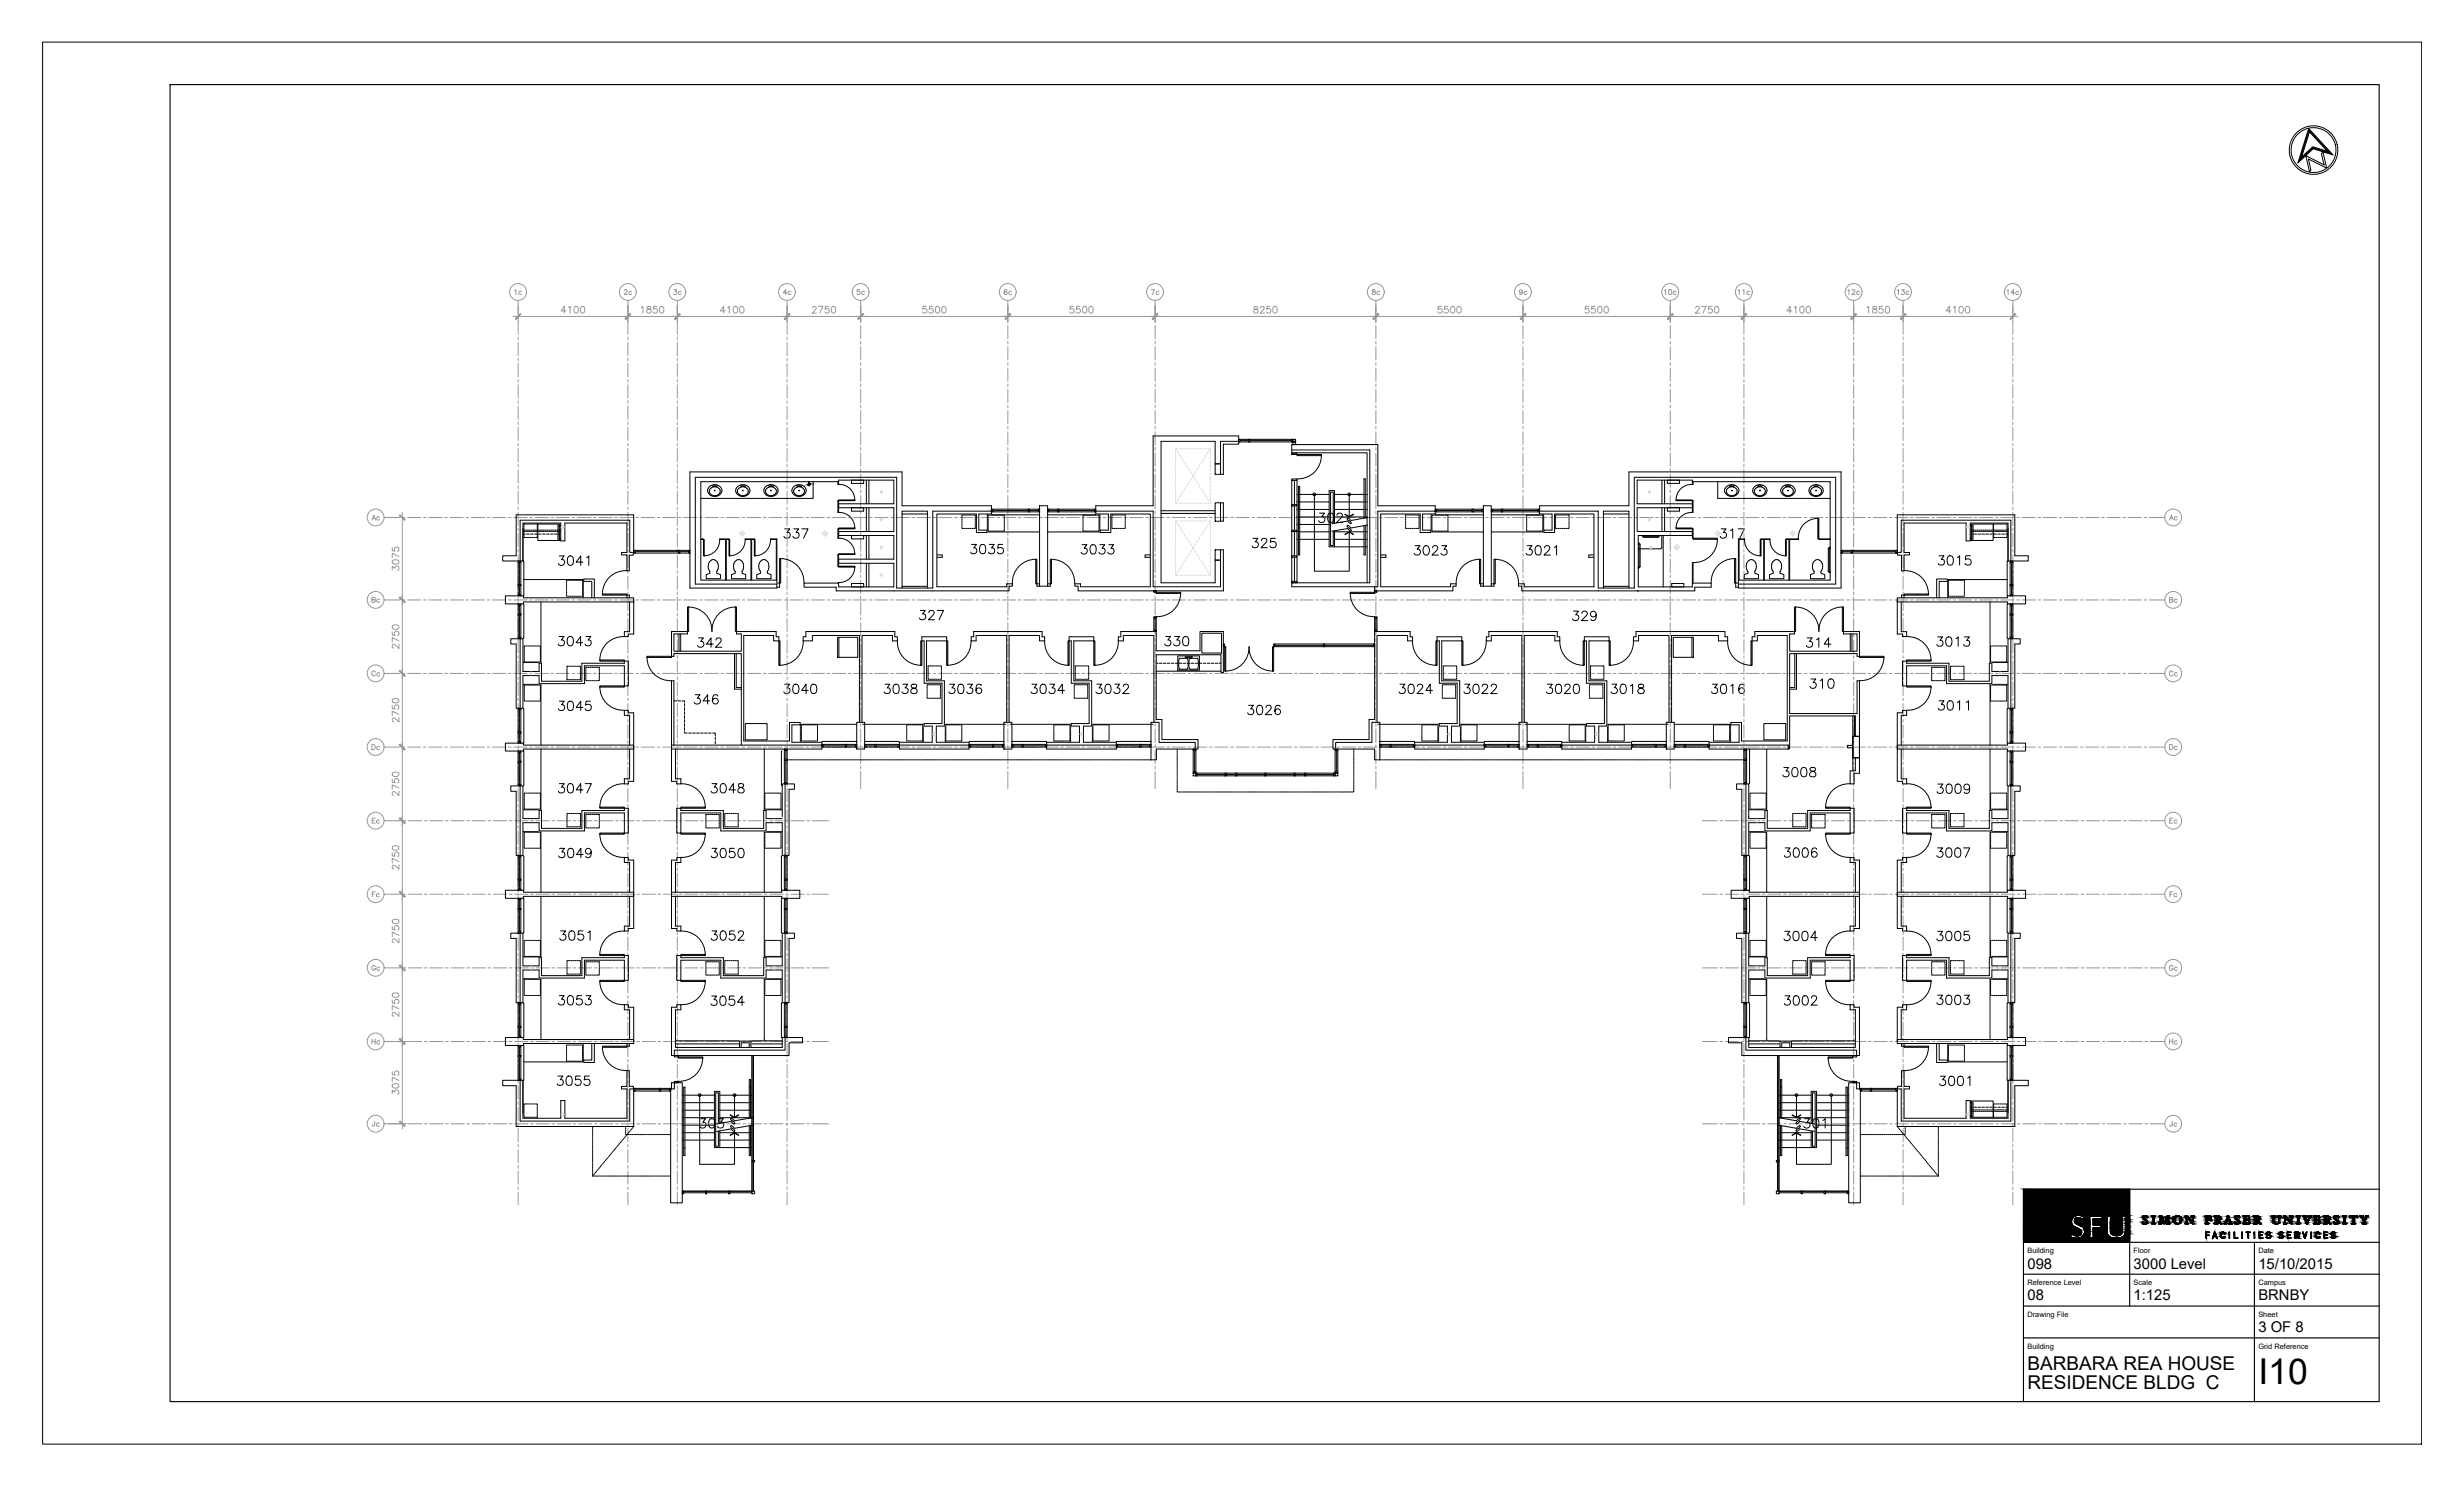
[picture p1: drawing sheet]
<svg xmlns="http://www.w3.org/2000/svg" width="737mm" height="444mm" viewBox="0 0 737 444" stroke-linecap="round" stroke-linejoin="round" font-family="sans-serif">
<defs><g id="words">
<text font-size="10.6" x="675.1" y="413.7">I10</text>
<g font-size="5.7">
<text x="606.1" y="409.5">BARBARA REA HOUSE</text>
<text x="606.1" y="415.1">RESIDENCE BLDG C</text>
</g>
<g font-size="4.4">
<text x="606.1" y="379.2">098</text>
<text x="637.8" y="379.2">3000 Level</text>
<text x="675.1" y="379.2">15/10/2015</text>
<text x="606.1" y="388.7">08</text>
<text x="637.8" y="388.7">1:125</text>
<text x="675.1" y="388.7">BRNBY</text>
<text x="675.1" y="398.1">3 OF 8</text>
</g>
<g font-size="2.2">
<text x="606.1" y="374.5">Building</text>
<text x="637.8" y="374.5">Floor</text>
<text x="675.1" y="374.5">Date</text>
<text x="606.1" y="384.1">Reference Level</text>
<text x="637.8" y="384.1">Scale</text>
<text x="675.1" y="384.1">Campus</text>
<text x="606.1" y="393.6">Drawing File</text>
<text x="675.1" y="393.6">Sheet</text>
<text x="606.1" y="403.1">Building</text>
<text x="675.1" y="403.1">Grid Reference</text>
</g>
</g></defs>
<!-- layer: FP098_3 Data|RM$TXT -->
<g fill="none" stroke="#000" stroke-width=".3">
<path d="M234.6 158.1h1.5l-.8 1a.94 .94 0 0 1 .8 1.4 .94 .94 0 0 1-1.5 .3l-.2-.5M237.3 158.1h1.5l-.8 1a.94 .94 0 0 1 .8 1.4 .94 .94 0 0 1-1.5 .3l-.3-.5M239.7 158.1h1.9l-1.4 2.8M394.5 153.4h1.4l-.8 1a.94 .94 0 0 1 .9 1.4 .94 .94 0 0 1-1.5 .3l-.3-.5M397.3 153.5a.95 .95 0 0 1 1.3 .4 2.45 2.45 0 0 1-.2 2.2 .93 .93 0 0 1-1.4-.5 2.38 2.38 0 0 1 .3-2.1zM399.7 154l.1-.4a.89 .89 0 0 1 1.5 .3l-.4 .9-1.4 1.4h1.9M514.5 158.1h1.5l-.8 1a.94 .94 0 0 1 .9 1.4 .94 .94 0 0 1-1.6 .3l-.2-.5M517.3 158.6l.7-.5v2.8M519.6 158.1h1.9l-1.4 2.8M167.2 166.2h1.5l-.8 1.1a.94 .94 0 0 1 .8 1.4 .94 .94 0 0 1-1.7 0l-.1-.2M170 166.3a.83 .83 0 0 1 1.3 .4 1.9 1.9 0 0 1-.6 2.3h-.3a1.77 1.77 0 0 1-.4-2.7zM174.3 168h-2l1.3-1.8v2.8"/>
<path d="M175.3 166.7l.7-.5v2.8M290.4 162.7h1.5l-.8 1.1a.94 .94 0 0 1 .8 1.3 .94 .94 0 0 1-1.5 .3l-.2-.4M293.2 162.9a.89 .89 0 0 1 1.4 .4 2.38 2.38 0 0 1-.3 2.1 .95 .95 0 0 1-1.4-.4 2.29 2.29 0 0 1 .3-2.1zM295.7 162.7h1.5l-.8 1.1a.94 .94 0 0 1 .9 1.3 .94 .94 0 0 1-1.6 .3l-.2-.4M299.8 162.7h-1.4l-.1 1.2a.99 .99 0 0 1 1.5 0 .99 .99 0 0 1-.2 1.5 .99 .99 0 0 1-1.4-.4M323.5 162.8h1.4l-.8 1.1a.92 .92 0 0 1 .8 1.3 .92 .92 0 0 1-1.6 .1l-.1-.2M326.3 163a.9 .9 0 0 1 1.3 .3 2.49 2.49 0 0 1-.3 2.2 .88 .88 0 0 1-1.3-.4 2.08 2.08 0 0 1 .3-2.1zM328.8 162.8h1.4l-.8 1.1a.92 .92 0 0 1 .9 1.3 .92 .92 0 0 1-1.6 .1l-.2-.2M331.5 162.8h1.4l-.8 1.1a.92 .92 0 0 1 .8 1.3 .92 .92 0 0 1-1.6 .1l-.1-.2M374.6 160.9h1.4l-.8 1.1a.94 .94 0 0 1 .9 1.3 .94 .94 0 0 1-1.5 .3l-.3-.4M377.1 161.6l.1-.4a.89 .89 0 0 1 1.5 .2l-.1 .6-1.6 1.7h1.8M381.3 160.9h-1.4l-.1 1.2a.99 .99 0 0 1 1.5 0 .99 .99 0 0 1-.2 1.5 .99 .99 0 0 1-1.5-.4"/>
<path d="M423 163.1h1.5l-.8 1.1a.94 .94 0 0 1 .9 1.3 .94 .94 0 0 1-1.6 .3l-.3-.4M425.8 163.3a.88 .88 0 0 1 1.3 .4 1.3 1.3 0 0 1 .2 1.5 1.3 1.3 0 0 1-1.5 .6 2.07 2.07 0 0 1 0-2.5zM428.2 163.8l.2-.4 .4-.3 .9 .3a.93 .93 0 0 1-.3 1.2l-1.3 1.3h1.9M431 163.1h1.5l-.8 1.1a.94 .94 0 0 1 .7 1.5 .94 .94 0 0 1-1.7-.3M456.5 163.1h1.5l-.8 1.1a.94 .94 0 0 1 .7 1.5 .94 .94 0 0 1-1.7-.3M459.3 163.3a.88 .88 0 0 1 1.3 .4 2.38 2.38 0 0 1-.2 2.1 .95 .95 0 0 1-1.4-.4 2.29 2.29 0 0 1 .3-2.1zM461.7 163.8l.5-.7 1 .3a.93 .93 0 0 1-.3 1.2l-1.3 1.3h1.8M464.7 163.7l.6-.6v2.8M579.7 166.1h1.5l-.9 1.1a.94 .94 0 0 1 .9 1.3 .94 .94 0 0 1-1.5 .3l-.3-.4M582.5 166.3a.93 .93 0 0 1 1.3 .4 2.38 2.38 0 0 1-.2 2.1 .95 .95 0 0 1-1.4-.4 2.49 2.49 0 0 1 .3-2.1zM585.1 166.7l.7-.6v2.8M589 166.1h-1.3l-.2 1.3a.99 .99 0 0 1 1.5-.1 .99 .99 0 0 1-.1 1.5 .99 .99 0 0 1-1.5-.4"/>
<path d="M167.1 190.3h1.5l-.8 1a.94 .94 0 0 1 .8 1.4 .94 .94 0 0 1-1.6 .1l-.1-.3M170 190.4a.92 .92 0 0 1 1.3 .4 2.49 2.49 0 0 1-.3 2.1 .93 .93 0 0 1-1.3-.4 2.23 2.23 0 0 1 .3-2.1zM174.2 192.1h-2l1.4-1.8v2.8M175.1 190.3h1.5l-.8 1a.94 .94 0 0 1 .8 1.4 .94 .94 0 0 1-1.6 .1l-.1-.3M208.8 190.7h1.5l-.8 1a.94 .94 0 0 1 .9 1.3 .94 .94 0 0 1-1.6 .4l-.3-.5M213.2 192.5h-2l1.4-1.8v2.8M214 191.4l.2-.5 .3-.2 1 .2a.93 .93 0 0 1-.3 1.3l-1.3 1.3h1.9M275.1 182.5h1.5l-.8 1a.94 .94 0 0 1 .9 1.3 .94 .94 0 0 1-1.6 .3l-.2-.3M277.7 183.1l.2-.5a.88 .88 0 0 1 1.4 .4l-.5 1-1.3 1.3h1.9M280.2 182.5h1.9l-1.4 2.8M348.5 190.3h1.4l-.8 1a.94 .94 0 0 1 .8 1.4 .94 .94 0 0 1-1.6 .1l-.1-.3M351.2 190.3h1.4l-.8 1a.94 .94 0 0 1 .8 1.4 .94 .94 0 0 1-1.6 .1l-.1-.3"/>
<path d="M353.9 190.4a.92 .92 0 0 1 1.4 .4 2.49 2.49 0 0 1-.3 2.1 .93 .93 0 0 1-1.3-.4 2.23 2.23 0 0 1 .2-2.1zM470.4 182.7h1.4l-.8 1.1a.94 .94 0 0 1 .9 1.4 .94 .94 0 0 1-1.7 0l-.1-.2M472.9 183.4l.6-.7h.5l.4 .3a.85 .85 0 0 1-.3 1.2l-1.3 1.3h1.8M477.2 183.6a.87 .87 0 0 1-1.2 .8 .87 .87 0 0 1-.4-1.4 .87 .87 0 0 1 1.5 .1 1.98 1.98 0 0 1-.7 2.4l-.7-.2-.1-.2M540.3 190.7h1.4l-.8 1a.94 .94 0 0 1 .9 1.3 .94 .94 0 0 1-1.5 .4l-.3-.5M543.1 191.2l.6-.5v2.8M547.3 192.5h-2l1.4-1.8v2.8M579.2 190.4h1.5l-.8 1a.94 .94 0 0 1 .8 1.4 .94 .94 0 0 1-1.6 .1l-.1-.3M582.1 190.5a.92 .92 0 0 1 1.3 .4 2.49 2.49 0 0 1-.3 2.2 .93 .93 0 0 1-1.3-.5 2.23 2.23 0 0 1 .3-2.1zM584.8 190.9l.6-.5v2.8M587.2 190.4h1.5l-.8 1a.94 .94 0 0 1 .8 1.4 .94 .94 0 0 1-1.6 .1l-.1-.3M167.2 209.6h1.5l-.8 1.1a.95 .95 0 0 1 .8 1.4 .95 .95 0 0 1-1.7 0l-.1-.2"/>
<path d="M170 209.7a.9 .9 0 0 1 1.3 .4 2.45 2.45 0 0 1-.2 2.2 .93 .93 0 0 1-1.4-.4 2.23 2.23 0 0 1 .3-2.2zM174.3 211.5h-2l1.3-1.9v2.8M176.5 209.6h-1.3l-.2 1.2a.99 .99 0 0 1 1.5 0 .99 .99 0 0 1-.1 1.4 .99 .99 0 0 1-1.5-.3M207.8 207.7h1.5l-.9 1a.94 .94 0 0 1 .8 1.5 .94 .94 0 0 1-1.7-.3M212.2 209.5h-2l1.3-1.8v2.8M214.6 208.1a.79 .79 0 0 0-1.2-.3 1.57 1.57 0 0 0 .6 2.7 .87 .87 0 0 0 .7-1 .87 .87 0 0 0-.8-.8 .87 .87 0 0 0-.9 .8M234.6 204.5h1.5l-.9 1.1a.89 .89 0 0 1 1 1.1 .89 .89 0 0 1-1.2 .6l-.7-.5M237.4 204.7a.93 .93 0 0 1 1.3 .4 1.79 1.79 0 0 1-.7 2.2h-.3a1.49 1.49 0 0 1-.6-2.2zM241.6 206.4h-2l1.4-1.9v2.8M242.7 204.7a.93 .93 0 0 1 1.4 .4 1.79 1.79 0 0 1-.7 2.2h-.3a1.49 1.49 0 0 1-.7-2.2zM264.6 204.5h1.4l-.8 1.1a.92 .92 0 0 1 .9 1.3 .92 .92 0 0 1-1.5 .3l-.3-.4M267.4 204.7a.89 .89 0 0 1 1.3 .4 2.38 2.38 0 0 1-.3 2.1 .95 .95 0 0 1-1.3-.4 2.33 2.33 0 0 1 .3-2.1z"/>
<path d="M269.9 204.5h1.5l-.8 1.1a.92 .92 0 0 1 .8 1.3 .92 .92 0 0 1-1.5 .3l-.3-.4M272.6 204.7l-.2 .5 .4 .4a.99 .99 0 0 1 1.2 .4 .99 .99 0 0 1-.1 1.2l-.9 .1-.6-.2a1.02 1.02 0 0 1 .1-1.2 1.02 1.02 0 0 1 1.1-.3 .61 .61 0 0 0 .3-.9zM283.9 204.5h1.5l-.8 1.1a.88 .88 0 0 1 .9 1 .88 .88 0 0 1-1.2 .7l-.4-.1-.3-.4M286.7 204.7a.93 .93 0 0 1 1.3 .4 2.38 2.38 0 0 1-.2 2.1 .95 .95 0 0 1-1.4-.4 2.49 2.49 0 0 1 .3-2.1zM289.2 204.5h1.5l-.8 1.1a.88 .88 0 0 1 1 1 .88 .88 0 0 1-1.3 .7l-.4-.1-.2-.4M293.4 204.9a.85 .85 0 0 0-1.3-.2 2.28 2.28 0 0 0 0 2.5 .87 .87 0 0 0 1.3-.4 .87 .87 0 0 0-.5-1.2 .87 .87 0 0 0-1.1 .8M308.5 204.5h1.5l-.8 1.1a.88 .88 0 0 1 .9 1 .88 .88 0 0 1-1.2 .7l-.4-.1-.3-.4M311.3 204.7a.89 .89 0 0 1 1.3 .4 2.38 2.38 0 0 1-.2 2.1 .95 .95 0 0 1-1.4-.4 2.33 2.33 0 0 1 .3-2.1zM313.8 204.5h1.5l-.8 1.1a.88 .88 0 0 1 1 1 .88 .88 0 0 1-1.3 .7l-.4-.1-.2-.4M318.2 206.4h-2l1.4-1.9v2.8M327.9 204.5h1.5l-.9 1.1a.92 .92 0 0 1 .9 1.4 .92 .92 0 0 1-1.6 .1l-.2-.3M330.7 204.7a.88 .88 0 0 1 1.3 .4 2.38 2.38 0 0 1-.2 2.1 .9 .9 0 0 1-1.3-.4 2.17 2.17 0 0 1 .2-2.1z"/>
<path d="M333.2 204.5h1.5l-.8 1.1a.92 .92 0 0 1 .8 1.4 .92 .92 0 0 1-1.6 .1l-.1-.3M335.8 205.2l.5-.7h.5l.4 .3a.88 .88 0 0 1-.2 1.2l-1.4 1.3h1.9M373.3 210.8h1.4l-.8 1.1a.93 .93 0 0 1 .8 1.4 .93 .93 0 0 1-1.6 .1l-.1-.3M376 211a.9 .9 0 0 1 1.4 .3 2.45 2.45 0 0 1-.3 2.2 .88 .88 0 0 1-1.3-.4 2.08 2.08 0 0 1 .2-2.1zM378.5 211.5l.5-.7 .9 .3a.87 .87 0 0 1-.3 1.2l-1.3 1.3h1.9M382.7 211.2a.79 .79 0 0 0-.8-.4 .79 .79 0 0 0-.6 .5 1.69 1.69 0 0 0 .6 2.3 .86 .86 0 0 0 .9-.7 .86 .86 0 0 0-.7-1 .86 .86 0 0 0-1 .8M418.5 204.5h1.5l-.8 1.1a.94 .94 0 0 1 .8 1.3 .94 .94 0 0 1-1.5 .3l-.2-.4M421.3 204.7a.93 .93 0 0 1 1.4 .4 1.79 1.79 0 0 1-.7 2.2h-.3a1.46 1.46 0 0 1-.7-2.2zM423.7 205.2l.3-.5a.96 .96 0 0 1 1.2 .1v.8l-1.6 1.7h1.9M428.2 206.4h-1.9l1.3-1.9v2.8M437.9 204.5h1.5l-.8 1.1a.94 .94 0 0 1 .8 1.3 .94 .94 0 0 1-1.5 .3l-.3-.4M440.7 204.7a.89 .89 0 0 1 1.3 .4 2.38 2.38 0 0 1-.2 2.1 .95 .95 0 0 1-1.4-.4 2.29 2.29 0 0 1 .3-2.1z"/>
<path d="M443.1 205.2l.1-.4a.87 .87 0 0 1 1.5 .3l-.4 .9-1.3 1.3h1.8M445.8 205.2l.1-.4a.87 .87 0 0 1 1.5 .3l-.4 .9-1.4 1.3h1.9M462.6 204.5h1.5l-.8 1.1a.94 .94 0 0 1 .8 1.3 .94 .94 0 0 1-1.5 .3l-.3-.4M465.4 204.7a.93 .93 0 0 1 1.3 .4 1.79 1.79 0 0 1-.7 2.2h-.2a1.46 1.46 0 0 1-.7-2.2zM467.8 205.2l.2-.5a.88 .88 0 0 1 1.4 .4l-.4 .9-1.3 1.3h1.8M470.7 204.7a.93 .93 0 0 1 1.4 .4 1.79 1.79 0 0 1-.7 2.2h-.3a1.46 1.46 0 0 1-.6-2.2zM481.9 204.5h1.5l-.8 1.1a.94 .94 0 0 1 .9 1.3 .94 .94 0 0 1-1.6 .3l-.3-.4M484.7 204.7a.88 .88 0 0 1 1.3 .4 1.3 1.3 0 0 1 .2 1.5 1.3 1.3 0 0 1-1.5 .6 2.07 2.07 0 0 1 0-2.5zM487.4 205.1l.7-.6v2.8M489.9 204.7a.57 .57 0 0 0 .3 .9 1.01 1.01 0 0 1 1.1 .4 1.01 1.01 0 0 1-.1 1.2l-.9 .1a.81 .81 0 0 1-.7-.8 .81 .81 0 0 1 .8-.8l.6-.1a.57 .57 0 0 0 .2-.9zM511.9 204.5h1.5l-.8 1.1a.93 .93 0 0 1 .8 1.3 .93 .93 0 0 1-1.5 .3l-.3-.4M514.7 204.7a.89 .89 0 0 1 1.3 .4 2.38 2.38 0 0 1-.2 2.1 .95 .95 0 0 1-1.4-.4 2.29 2.29 0 0 1 .3-2.1z"/>
<path d="M517.4 205.1l.6-.6v2.8M521.4 204.9a.79 .79 0 0 0-1.2-.2 1.59 1.59 0 0 0 .5 2.6 .87 .87 0 0 0 .8-.9 .87 .87 0 0 0-.8-.8 .87 .87 0 0 0-.9 .8M541.4 203h1.4l-.8 1a.94 .94 0 0 1 .8 1.4 .94 .94 0 0 1-1.6 .1l-.1-.3M544.2 203.5l.6-.5v2.8M546.8 203.1a.9 .9 0 0 1 1.3 .4 1.43 1.43 0 0 1-.9 2.3 1.77 1.77 0 0 1-.4-2.7zM579.7 209.5h1.5l-.9 1a.94 .94 0 0 1 .9 1.3 .94 .94 0 0 1-1.5 .3l-.3-.4M582.5 209.6a.95 .95 0 0 1 1.3 .4 1.83 1.83 0 0 1-.7 2.3h-.2a1.54 1.54 0 0 1-.7-2.3zM585.1 210l.7-.5v2.8M587.8 210l.7-.5v2.8M167.2 234.2h1.5l-.8 1.1a.94 .94 0 0 1 .7 1.5 .94 .94 0 0 1-1.7-.3M170 234.4a.88 .88 0 0 1 1.3 .4 2.38 2.38 0 0 1-.2 2.1 .95 .95 0 0 1-1.4-.4 2.29 2.29 0 0 1 .3-2.1zM174.3 236.1h-2l1.3-1.9v2.8"/>
<path d="M174.9 234.2h1.9l-1.3 2.8M212.9 234.2h1.4l-.8 1.1a.94 .94 0 0 1 .9 1.3 .94 .94 0 0 1-1.5 .3l-.3-.4M215.6 234.4a.88 .88 0 0 1 1.4 .4 1.3 1.3 0 0 1 .1 1.5 1.3 1.3 0 0 1-1.5 .6 2.26 2.26 0 0 1 0-2.5zM219.9 236.1h-2l1.3-1.9v2.8M220.9 234.4a.57 .57 0 0 0 .2 .9 1.01 1.01 0 0 1 1.1 .4 1.01 1.01 0 0 1 0 1.2l-1 .1-.5-.2a1.05 1.05 0 0 1 .1-1.1 1.05 1.05 0 0 1 1.1-.4 .57 .57 0 0 0 .3-.9zM533.3 229.4h1.4l-.8 1.1a.93 .93 0 0 1 .9 1.2 .93 .93 0 0 1-1.5 .4l-.3-.4M536.1 229.5a.89 .89 0 0 1 1.3 .5 1.41 1.41 0 0 1-1 2.2 1.76 1.76 0 0 1-.3-2.7zM538.7 229.5a.89 .89 0 0 1 1.3 .5 1.41 1.41 0 0 1-.9 2.2 1.76 1.76 0 0 1-.4-2.7zM541.3 229.5a.53 .53 0 0 0-.2 .6 .53 .53 0 0 0 .4 .4 1.01 1.01 0 0 1 1.1 .4 1.01 1.01 0 0 1 0 1.2l-.9 .1a.81 .81 0 0 1-.8-.9 .81 .81 0 0 1 .9-.7l.5-.1a.57 .57 0 0 0 .3-1zM579.3 234.4h1.5l-.8 1a.94 .94 0 0 1 .9 1.3 .94 .94 0 0 1-1.6 .3l-.2-.3M582.1 234.5a.93 .93 0 0 1 1.4 .4 1.79 1.79 0 0 1-.7 2.3h-.3a1.46 1.46 0 0 1-.6-2.3zM584.8 234.5a.93 .93 0 0 1 1.3 .4 1.79 1.79 0 0 1-.6 2.3h-.3a1.46 1.46 0 0 1-.7-2.3z"/>
<path d="M588.8 235.3a.87 .87 0 0 1-1.2 .8 .87 .87 0 0 1-.3-1.4 .87 .87 0 0 1 1.4 .1 1.91 1.91 0 0 1-.7 2.4l-.7-.2-.1-.2M167.3 253.6h1.4l-.8 1a.94 .94 0 0 1 .9 1.4 .94 .94 0 0 1-1.5 .3l-.3-.4M170.1 253.7a.93 .93 0 0 1 1.3 .4 2.38 2.38 0 0 1-.2 2.2 .95 .95 0 0 1-1.4-.4 2.49 2.49 0 0 1 .3-2.2zM174.3 255.5h-2l1.4-1.9v2.8M176.7 254.5a.87 .87 0 0 1-1.1 .8 .87 .87 0 0 1-.4-1.4 .87 .87 0 0 1 1.4 .1 1.91 1.91 0 0 1-.7 2.4l-.6-.1-.2-.3M212.9 253.6h1.4l-.8 1a.94 .94 0 0 1 .9 1.4 .94 .94 0 0 1-1.5 .3l-.3-.4M215.6 253.7a.88 .88 0 0 1 1.4 .4 1.3 1.3 0 0 1 .1 1.6 1.3 1.3 0 0 1-1.5 .6 2.26 2.26 0 0 1 0-2.6zM219.5 253.6h-1.3l-.1 1.2a.99 .99 0 0 1 1.5 0 .99 .99 0 0 1-.2 1.5 .99 .99 0 0 1-1.5-.4M221 253.7a.88 .88 0 0 1 1.3 .4 1.3 1.3 0 0 1 .1 1.6 1.3 1.3 0 0 1-1.4 .6 2.26 2.26 0 0 1 0-2.6zM533.7 253.5h1.4l-.8 1a.94 .94 0 0 1 .9 1.3 .94 .94 0 0 1-1.5 .3l-.3-.4M536.4 253.6a.88 .88 0 0 1 1.4 .4 1.3 1.3 0 0 1 .1 1.6 1.3 1.3 0 0 1-1.5 .5 2.26 2.26 0 0 1 0-2.5zM539.1 253.6a.88 .88 0 0 1 1.3 .4 1.3 1.3 0 0 1 .2 1.6 1.3 1.3 0 0 1-1.5 .5 2.26 2.26 0 0 1 0-2.5z"/>
<path d="M543.1 253.9a.79 .79 0 0 0-1.2-.3 2.28 2.28 0 0 0 0 2.5 .87 .87 0 0 0 1.3-.3 .87 .87 0 0 0-.6-1.2 .87 .87 0 0 0-1.1 .7M579.2 253.5h1.5l-.8 1a.94 .94 0 0 1 .9 1.3 .94 .94 0 0 1-1.6 .3l-.2-.4M582.1 253.6a.89 .89 0 0 1 1.3 .4 2.38 2.38 0 0 1-.3 2.1 .95 .95 0 0 1-1.3-.4 2.33 2.33 0 0 1 .3-2.1zM584.8 253.6a.89 .89 0 0 1 1.3 .4 2.38 2.38 0 0 1-.3 2.1 .95 .95 0 0 1-1.3-.4 2.33 2.33 0 0 1 .3-2.1zM587 253.5h1.9l-1.4 2.8M167.6 278.3h1.5l-.8 1a.94 .94 0 0 1 .8 1.4 .94 .94 0 0 1-1.6 .1l-.2-.3M170.4 278.4a.95 .95 0 0 1 1.3 .4 1.85 1.85 0 0 1-.6 2.3h-.3a1.54 1.54 0 0 1-.7-2.3zM174.3 278.3h-1.4l-.1 1.2a.99 .99 0 0 1 1.5-.1 .99 .99 0 0 1-.2 1.5 .99 .99 0 0 1-1.4-.4M175.7 278.8l.7-.5v2.8M212.9 278.3h1.4l-.8 1a.91 .91 0 0 1 .7 1.5 .91 .91 0 0 1-1.6-.3M215.6 278.4a.9 .9 0 0 1 1.4 .4 1.43 1.43 0 0 1-1 2.3 1.57 1.57 0 0 1-.6-2.3zM219.5 278.3h-1.3l-.1 1.2a.99 .99 0 0 1 1.5-.1 .99 .99 0 0 1-.2 1.5 .99 .99 0 0 1-1.5-.4"/>
<path d="M220.7 278.9l.5-.6 1 .2a.88 .88 0 0 1-.3 1.2l-1.3 1.4h1.9M533.6 278.4h1.5l-.9 1.1a.94 .94 0 0 1 .9 1.4 .94 .94 0 0 1-1.7 0l-.1-.3M536.4 278.5a.95 .95 0 0 1 1.3 .4 2.49 2.49 0 0 1-.2 2.2 .93 .93 0 0 1-1.4-.5 2.38 2.38 0 0 1 .3-2.1zM539 278.5a.95 .95 0 0 1 1.4 .4 2.49 2.49 0 0 1-.3 2.2 .93 .93 0 0 1-1.3-.5 2.38 2.38 0 0 1 .2-2.1zM579.2 278.4h1.5l-.8 1.1a.94 .94 0 0 1 .8 1.4 .94 .94 0 0 1-1.6 0l-.1-.3M582.1 278.5a.92 .92 0 0 1 1.3 .4 2.49 2.49 0 0 1-.3 2.2 .93 .93 0 0 1-1.3-.5 2.23 2.23 0 0 1 .3-2.1zM584.8 278.5a.92 .92 0 0 1 1.3 .4 2.49 2.49 0 0 1-.3 2.2 .93 .93 0 0 1-1.3-.5 2.23 2.23 0 0 1 .3-2.1zM588.6 278.4h-1.4l-.1 1.2a.99 .99 0 0 1 1.5-.1 .99 .99 0 0 1-.2 1.5 .99 .99 0 0 1-1.4-.4M167.2 297.6h1.5l-.8 1.1a.95 .95 0 0 1 .8 1.4 .95 .95 0 0 1-1.7 .1l-.1-.3M170 297.7a.9 .9 0 0 1 1.3 .4 2.45 2.45 0 0 1-.2 2.2 .93 .93 0 0 1-1.4-.4 2.23 2.23 0 0 1 .3-2.2zM173.9 297.6h-1.3l-.2 1.2a.99 .99 0 0 1 1.5 0 .99 .99 0 0 1-.2 1.5 .99 .99 0 0 1-1.4-.4M175.2 297.6h1.5l-.8 1.1a.95 .95 0 0 1 .8 1.4 .95 .95 0 0 1-1.7 .1l-.1-.3"/>
<path d="M212.8 297.7h1.4l-.8 1.1a.94 .94 0 0 1 .9 1.3 .94 .94 0 0 1-1.5 .3l-.3-.4M215.6 297.9a.93 .93 0 0 1 1.3 .4 2.38 2.38 0 0 1-.2 2.1 .95 .95 0 0 1-1.4-.4 2.45 2.45 0 0 1 .3-2.1zM219.5 297.7h-1.4l-.1 1.2a.99 .99 0 0 1 1.5 0 .99 .99 0 0 1-.2 1.5 .99 .99 0 0 1-1.5-.4M222.5 299.6h-2l1.3-1.9v2.8M533.7 297.7h1.4l-.8 1a.94 .94 0 0 1 .9 1.3 .94 .94 0 0 1-1.5 .3l-.3-.4M536.4 297.8a.88 .88 0 0 1 1.4 .4 1.3 1.3 0 0 1 .1 1.6 1.3 1.3 0 0 1-1.5 .5 2.26 2.26 0 0 1 0-2.5zM539.1 297.8a.88 .88 0 0 1 1.3 .4 1.3 1.3 0 0 1 .2 1.6 1.3 1.3 0 0 1-1.5 .5 2.26 2.26 0 0 1 0-2.5zM541.5 298.3l.2-.4 .3-.2 1 .2a.93 .93 0 0 1-.3 1.2l-1.3 1.4h1.9M543.3 280.3h-2l1.3-1.9v2.8M579.2 297.5h1.5l-.8 1a.94 .94 0 0 1 .9 1.4 .94 .94 0 0 1-1.6 .3l-.2-.5M582.1 297.6a.92 .92 0 0 1 1.3 .4 2.45 2.45 0 0 1-.3 2.2 .93 .93 0 0 1-1.3-.5 2.23 2.23 0 0 1 .3-2.1zM584.8 297.6a.92 .92 0 0 1 1.3 .4 2.45 2.45 0 0 1-.3 2.2 .93 .93 0 0 1-1.3-.5 2.23 2.23 0 0 1 .3-2.1z"/>
<path d="M587.2 297.5h1.5l-.8 1a.94 .94 0 0 1 .9 1.4 .94 .94 0 0 1-1.6 .3l-.2-.5M166.8 321.7h1.5l-.8 1a.94 .94 0 0 1 .8 1.3 .94 .94 0 0 1-1.5 .3l-.3-.4M169.6 321.8a.93 .93 0 0 1 1.3 .4 2.38 2.38 0 0 1-.2 2.1 .95 .95 0 0 1-1.4-.4 2.45 2.45 0 0 1 .3-2.1zM173.5 321.7h-1.4l-.1 1.1a.99 .99 0 0 1 1.5 0 .99 .99 0 0 1-.2 1.5 .99 .99 0 0 1-1.4-.4M176.1 321.7h-1.3l-.1 1.1a.99 .99 0 0 1 1.5 0 .99 .99 0 0 1-.2 1.5 .99 .99 0 0 1-1.5-.4M209.4 334.4h1.5l-.8 1.1a.94 .94 0 0 1 .9 1.3 .94 .94 0 0 1-1.6 .3l-.2-.5M212.3 334.5a.92 .92 0 0 1 1.3 .4 2.45 2.45 0 0 1-.3 2.2 .93 .93 0 0 1-1.3-.5 2.23 2.23 0 0 1 .3-2.1zM214.8 334.4h1.4l-.8 1.1a.94 .94 0 0 1 .9 1.3 .94 .94 0 0 1-1.5 .3l-.3-.5M539.5 334.4h1.5l-.8 1.1a.94 .94 0 0 1 .8 1.3 .94 .94 0 0 1-1.5 .3l-.3-.5M542.3 334.5a.95 .95 0 0 1 1.3 .4 2.45 2.45 0 0 1-.2 2.2 .93 .93 0 0 1-1.4-.5 2.38 2.38 0 0 1 .3-2.1zM545 334.9l.6-.5v2.8M580.1 321.7h1.4l-.8 1.1a.94 .94 0 0 1 .7 1.5 .94 .94 0 0 1-1.6-.3"/>
<path d="M582.9 321.8a.88 .88 0 0 1 1.3 .5 2.38 2.38 0 0 1-.3 2.1 .9 .9 0 0 1-1.3-.4 2.17 2.17 0 0 1 .3-2.2zM585.6 321.8a.88 .88 0 0 1 1.3 .5 2.38 2.38 0 0 1-.3 2.1 .95 .95 0 0 1-1.3-.4 2.33 2.33 0 0 1 .3-2.2zM588.2 322.3l.7-.6v2.8"/>
</g>
<!-- layer: FP098_3|SGR -->
<g fill="none" stroke="#989898" stroke-width=".3">
<path d="M154.9 89.8v3.8M154.9 94.4v.8M154.9 96v4M187.7 89.8v3.8M187.7 94.4v.8M187.7 96v4M202.5 89.8v3.8M202.5 94.4v.8M202.5 96v4M235.3 89.8v3.8M235.3 94.4v.8M235.3 96v4"/>
<path d="M257.3 89.8v5.1M257.3 95.7v.8M257.3 97.3v3.9M301.3 89.8v5.1M301.3 95.7v.8M301.3 97.3v3.9M345.3 89.8v5.1M345.3 95.7v.8M345.3 97.3v3.9M411.3 89.8v5.1M411.3 95.7v.8M411.3 97.3v3.9"/>
<path d="M455.3 89.8v5.1M455.3 95.7v.8M455.3 97.3v3.9M499.3 89.8v5.1M499.3 95.7v.8M499.3 97.3v3.9M521.3 89.8v3.8M521.3 94.4v.8M521.3 96v4M554.1 89.8v3.8M554.1 94.4v.8M554.1 96v4"/>
<path d="M568.9 89.8v3.8M568.9 94.4v.8M568.9 96v4M601.7 89.8v3.8M601.7 94.4v.8M601.7 96v4M154.9 100.7v.8M154.9 102.3v4M154.9 107.1v.8M154.9 108.7v4M154.9 113.4v.8M154.9 115v4"/>
<path d="M154.9 119.8v.8M187.7 100.7v.8M187.7 102.3v4M187.7 107.1v.8M187.7 108.7v4M187.7 113.4v.8M187.7 115v4M187.7 119.8v.8M202.5 100.7v.8M202.5 102.3v4M202.5 107.1v.8M202.5 108.7v4"/>
<path d="M202.5 113.4v.8M202.5 115v4M202.5 119.8v.8M235.3 100.7v.8M235.3 102.3v4M235.3 107.1v.8M235.3 108.7v4M235.3 113.4v.8M235.3 115v4M235.3 119.8v.8M257.3 102v.8M257.3 103.6v4"/>
<path d="M257.3 108.4v.8M257.3 110v3.9M257.3 114.7v.8M257.3 116.3v4M301.3 102v.8M301.3 103.6v4M301.3 108.4v.8M301.3 110v3.9M301.3 114.7v.8M301.3 116.3v4M345.3 102v.8M345.3 103.6v4"/>
<path d="M345.3 108.4v.8M345.3 110v3.9M345.3 114.7v.8M345.3 116.3v4M411.3 102v.8M411.3 103.6v4M411.3 108.4v.8M411.3 110v3.9M411.3 114.7v.8M411.3 116.3v4M455.3 102v.8M455.3 103.6v4"/>
<path d="M455.3 108.4v.8M455.3 110v3.9M455.3 114.7v.8M455.3 116.3v4M499.3 102v.8M499.3 103.6v4M499.3 108.4v.8M499.3 110v3.9M499.3 114.7v.8M499.3 116.3v4M521.3 100.7v.8M521.3 102.3v4"/>
<path d="M521.3 107.1v.8M521.3 108.7v4M521.3 113.4v.8M521.3 115v4M521.3 119.8v.8M554.1 100.7v.8M554.1 102.3v4M554.1 107.1v.8M554.1 108.7v4M554.1 113.4v.8M554.1 115v4M554.1 119.8v.8"/>
<path d="M568.9 100.7v.8M568.9 102.3v4M568.9 107.1v.8M568.9 108.7v4M568.9 113.4v.8M568.9 115v4M568.9 119.8v.8M601.7 100.7v.8M601.7 102.3v4M601.7 107.1v.8M601.7 108.7v4M601.7 113.4v.8"/>
<path d="M601.7 115v4M601.7 119.8v.8M154.9 121.4v4M154.9 126.2v.7M154.9 127.7v4M154.9 132.5v.8M154.9 134.1v4M154.9 138.9v.7M187.7 121.4v4M187.7 126.2v.7M187.7 127.7v4M187.7 132.5v.8"/>
<path d="M187.7 134.1v4M187.7 138.9v.7M202.5 121.4v4M202.5 126.2v.7M202.5 127.7v4M202.5 132.5v.8M202.5 134.1v4M202.5 138.9v.7M235.3 121.4v4M235.3 126.2v.7M235.3 127.7v4M235.3 132.5v.8"/>
<path d="M235.3 134.1v4M235.3 138.9v.7M257.3 121.1v.8M257.3 122.7v3.9M257.3 127.4v.8M257.3 129v4M257.3 133.8v.8M257.3 135.4v3.9M301.3 121.1v.8M301.3 122.7v3.9M301.3 127.4v.8M301.3 129v4"/>
<path d="M301.3 133.8v.8M301.3 135.4v3.9M345.3 121.1v.8M345.3 122.7v3.9M345.3 127.4v.8M345.3 129v4M345.3 133.8v.8M345.3 135.4v3.9M411.3 121.1v.8M411.3 122.7v3.9M411.3 127.4v.8M411.3 129v4"/>
<path d="M411.3 133.8v.8M411.3 135.4v3.9M455.3 121.1v.8M455.3 122.7v3.9M455.3 127.4v.8M455.3 129v4M455.3 133.8v.8M455.3 135.4v3.9M499.3 121.1v.8M499.3 122.7v3.9M499.3 127.4v.8M499.3 129v4"/>
<path d="M499.3 133.8v.8M499.3 135.4v3.9M521.3 121.4v4M521.3 126.2v.7M521.3 127.7v4M521.3 132.5v.8M521.3 134.1v4M521.3 138.9v.7M554.1 121.4v4M554.1 126.2v.7M554.1 127.7v4M554.1 132.5v.8"/>
<path d="M554.1 134.1v4M554.1 138.9v.7M568.9 121.4v4M568.9 126.2v.7M568.9 127.7v4M568.9 132.5v.8M568.9 134.1v4M568.9 138.9v.7M601.7 121.4v4M601.7 126.2v.7M601.7 127.7v4M601.7 132.5v.8"/>
<path d="M601.7 134.1v4M601.7 138.9v.7M114.9 154.7h4.6M120.3 154.7h.7M121.8 154.7h4M126.6 154.7h.8M128.2 154.7h4M133 154.7h.7M134.5 154.7h4M139.3 154.7h.8M140.9 154.7h4M145.7 154.7h.7"/>
<path d="M147.2 154.7h4M152 154.7h.8M153.6 154.7h4M154.9 140.4v4M154.9 145.2v.8M154.9 146.8v4M154.9 151.6v.7M154.9 153.1v4M154.9 157.9v.8M154.9 159.5v4M158.4 154.7h.7M159.9 154.7h4"/>
<path d="M164.7 154.7h.8M166.3 154.7h4M171.1 154.7h.7M172.6 154.7h4M177.4 154.7h.8M179 154.7h4M183.8 154.7h.7M185.3 154.7h4M187.7 140.4v4M187.7 145.2v.8M187.7 146.8v4M187.7 151.6v.7"/>
<path d="M187.7 153.1v4M187.7 157.9v.8M187.7 159.5v4M190.1 154.7h.8M191.7 154.7h4M196.5 154.7h.7M198 154.7h4M202.5 140.4v4M202.5 145.2v.8M202.5 146.8v4M202.5 151.6v.7M202.5 153.1v4"/>
<path d="M202.5 157.9v.8M202.5 159.5v4M202.8 154.7h.8M204.4 154.7h4M209.2 154.7h.7M210.7 154.7h4M215.5 154.7h.8M217.1 154.7h4M221.9 154.7h.7M223.4 154.7h4M228.2 154.7h.8M229.8 154.7h4"/>
<path d="M234.6 154.7h.8M235.3 140.4v4M235.3 145.2v.8M235.3 146.8v4M235.3 151.6v.7M235.3 153.1v4M235.3 157.9v.8M235.3 159.5v4M236.1 154.7h4M240.9 154.7h.8M242.5 154.7h4M247.3 154.7h.8"/>
<path d="M248.8 154.7h4M253.6 154.7h.8M255.2 154.7h4M257.3 140.1v.8M257.3 141.7v4M257.3 146.5v.8M257.3 148.1v4M257.3 152.8v.8M257.3 154.4v4M257.3 159.2v.8M260 154.7h.8M261.5 154.7h4"/>
<path d="M266.3 154.7h.8M267.9 154.7h4M272.7 154.7h.8M274.2 154.7h4M279 154.7h.8M280.6 154.7h4M285.4 154.7h.8M286.9 154.7h4M291.7 154.7h.8M293.3 154.7h4M298.1 154.7h.8M299.6 154.7h4"/>
<path d="M301.3 140.1v.8M301.3 141.7v4M301.3 146.5v.8M301.3 148.1v4M301.3 152.8v.8M301.3 154.4v4M301.3 159.2v.8M304.4 154.7h.8M306 154.7h4M310.8 154.7h.8M312.3 154.7h4M317.1 154.7h.8"/>
<path d="M318.7 154.7h4M323.5 154.7h.8M325 154.7h4M329.8 154.7h.8M331.4 154.7h4M336.2 154.7h.8M337.7 154.7h4M342.5 154.7h.8M344.1 154.7h4M345.3 140.1v.8M345.3 141.7v4M345.3 146.5v.8"/>
<path d="M345.3 148.1v4M345.3 152.8v.8M345.3 154.4v4M345.3 159.2v.8M348.9 154.7h.8M350.5 154.7h3.9M355.2 154.7h.8M356.8 154.7h4M361.6 154.7h.8M363.2 154.7h3.9M367.9 154.7h.8M369.5 154.7h4"/>
<path d="M374.3 154.7h.8M375.9 154.7h3.9M380.6 154.7h.8M382.2 154.7h4M387 154.7h.8M388.6 154.7h3.9M393.3 154.7h.8M394.9 154.7h4M399.7 154.7h.8M401.3 154.7h3.9M406 154.7h.8M407.6 154.7h4"/>
<path d="M411.3 140.1v.8M411.3 141.7v4M411.3 146.5v.8M411.3 148.1v4M411.3 152.8v.8M411.3 154.4v4M411.3 159.2v.8M412.4 154.7h.8M414 154.7h3.9M418.7 154.7h.8M420.3 154.7h4M425.1 154.7h.8"/>
<path d="M426.7 154.7h3.9M431.4 154.7h.8M433 154.7h4M437.8 154.7h.8M439.4 154.7h3.9M444.1 154.7h.8M445.7 154.7h4M450.5 154.7h.8M452.1 154.7h3.9M455.3 140.1v.8M455.3 141.7v4M455.3 146.5v.8"/>
<path d="M455.3 148.1v4M455.3 152.8v.8M455.3 154.4v4M455.3 159.2v.8M456.8 154.7h.8M458.4 154.7h4M463.2 154.7h.8M464.8 154.7h4M469.5 154.7h.8M471.1 154.7h4M475.9 154.7h.8M477.5 154.7h4"/>
<path d="M482.2 154.7h.8M483.8 154.7h4M488.6 154.7h.8M490.2 154.7h4M494.9 154.7h.8M496.5 154.7h4M499.3 140.1v.8M499.3 141.7v4M499.3 146.5v.8M499.3 148.1v4M499.3 152.8v.8M499.3 154.4v4"/>
<path d="M499.3 159.2v.8M501.3 154.7h.8M502.9 154.7h4M507.6 154.7h.8M509.2 154.7h4M514 154.7h.8M515.6 154.7h4M520.3 154.7h.8M521.3 140.4v4M521.3 145.2v.8M521.3 146.8v4M521.3 151.6v.7"/>
<path d="M521.3 153.1v4M521.3 157.9v.8M521.3 159.5v4M521.9 154.7h4M526.7 154.7h.8M528.3 154.7h4M533 154.7h.8M534.6 154.7h4M539.4 154.7h.8M541 154.7h4M545.7 154.7h.8M547.3 154.7h4"/>
<path d="M552.1 154.7h.8M553.7 154.7h4M554.1 140.4v4M554.1 145.2v.8M554.1 146.8v4M554.1 151.6v.7M554.1 153.1v4M554.1 157.9v.8M554.1 159.5v4M558.4 154.7h.8M560 154.7h4M564.8 154.7h.8"/>
<path d="M566.4 154.7h4M568.9 140.4v4M568.9 145.2v.8M568.9 146.8v4M568.9 151.6v.7M568.9 153.1v4M568.9 157.9v.8M568.9 159.5v4M571.1 154.7h.8M572.7 154.7h4M577.5 154.7h.8M579.1 154.7h4"/>
<path d="M583.9 154.7h.7M585.4 154.7h4M590.2 154.7h.8M591.8 154.7h4M596.6 154.7h.7M598.1 154.7h4M601.7 140.4v4M601.7 145.2v.8M601.7 146.8v4M601.7 151.6v.7M601.7 153.1v4M601.7 157.9v.8"/>
<path d="M601.7 159.5v4M602.9 154.7h.8M604.5 154.7h4M609.3 154.7h.7M610.8 154.7h4M615.6 154.7h.8M617.2 154.7h4M622 154.7h.7M623.5 154.7h4M628.3 154.7h.8M629.9 154.7h4M634.7 154.7h.7"/>
<path d="M636.2 154.7h4M641 154.7h.8M642.6 154.7h4.6M114.9 179.3h4.6M120.3 179.3h.7M121.8 179.3h4M126.6 179.3h.8M128.2 179.3h4M133 179.3h.7M134.5 179.3h4M139.3 179.3h.8M140.9 179.3h4"/>
<path d="M145.7 179.3h.7M147.2 179.3h4M152 179.3h.8M153.6 179.3h4M154.9 164.3v.7M154.9 165.8v4M154.9 170.6v.8M154.9 172.2v4M154.9 177v.7M154.9 178.5v4M158.4 179.3h.7M159.9 179.3h4"/>
<path d="M164.7 179.3h.8M166.3 179.3h4M171.1 179.3h.7M172.6 179.3h4M177.4 179.3h.8M179 179.3h4M183.8 179.3h.7M185.3 179.3h4M187.7 164.3v.7M187.7 165.8v4M187.7 170.6v.8M187.7 172.2v4"/>
<path d="M187.7 177v.7M187.7 178.5v4M190.1 179.3h.8M191.7 179.3h4M196.5 179.3h.7M198 179.3h4M202.5 164.3v.7M202.5 165.8v4M202.5 170.6v.8M202.5 172.2v4M202.5 177v.7M202.5 178.5v4"/>
<path d="M202.8 179.3h.8M204.4 179.3h4M209.2 179.3h.7M210.7 179.3h4M215.5 179.3h.8M217.1 179.3h4M221.9 179.3h.7M223.4 179.3h4M228.2 179.3h.8M229.8 179.3h4M234.6 179.3h.8M235.3 164.3v.7"/>
<path d="M235.3 165.8v4M235.3 170.6v.8M235.3 172.2v4M235.3 177v.7M235.3 178.5v4M236.1 179.3h4M240.9 179.3h.8M242.5 179.3h4M247.3 179.3h.8M248.8 179.3h4M253.6 179.3h.8M255.2 179.3h4"/>
<path d="M257.3 160.8v4M257.3 165.5v.8M257.3 167.1v4M257.3 171.9v.8M257.3 173.5v4M257.3 178.2v.8M257.3 179.8v4M260 179.3h.8M261.5 179.3h4M266.3 179.3h.8M267.9 179.3h4M272.7 179.3h.8"/>
<path d="M274.2 179.3h4M279 179.3h.8M280.6 179.3h4M285.4 179.3h.8M286.9 179.3h4M291.7 179.3h.8M293.3 179.3h4M298.1 179.3h.8M299.6 179.3h4M301.3 160.8v4M301.3 165.5v.8M301.3 167.1v4"/>
<path d="M301.3 171.9v.8M301.3 173.5v4M301.3 178.2v.8M301.3 179.8v4M304.4 179.3h.8M306 179.3h4M310.8 179.3h.8M312.3 179.3h4M317.1 179.3h.8M318.7 179.3h4M323.5 179.3h.8M325 179.3h4"/>
<path d="M329.8 179.3h.8M331.4 179.3h4M336.2 179.3h.8M337.7 179.3h4M342.5 179.3h.8M344.1 179.3h4M345.3 160.8v4M345.3 165.5v.8M345.3 167.1v4M345.3 171.9v.8M345.3 173.5v4M345.3 178.2v.8"/>
<path d="M345.3 179.8v4M348.9 179.3h.8M350.5 179.3h3.9M355.2 179.3h.8M356.8 179.3h4M361.6 179.3h.8M363.2 179.3h3.9M367.9 179.3h.8M369.5 179.3h4M374.3 179.3h.8M375.9 179.3h3.9M380.6 179.3h.8"/>
<path d="M382.2 179.3h4M387 179.3h.8M388.6 179.3h3.9M393.3 179.3h.8M394.9 179.3h4M399.7 179.3h.8M401.3 179.3h3.9M406 179.3h.8M407.6 179.3h4M411.3 160.8v4M411.3 165.5v.8M411.3 167.1v4"/>
<path d="M411.3 171.9v.8M411.3 173.5v4M411.3 178.2v.8M411.3 179.8v4M412.4 179.3h.8M414 179.3h3.9M418.7 179.3h.8M420.3 179.3h4M425.1 179.3h.8M426.7 179.3h3.9M431.4 179.3h.8M433 179.3h4"/>
<path d="M437.8 179.3h.8M439.4 179.3h3.9M444.1 179.3h.8M445.7 179.3h4M450.5 179.3h.8M452.1 179.3h3.9M455.3 160.8v4M455.3 165.5v.8M455.3 167.1v4M455.3 171.9v.8M455.3 173.5v4M455.3 178.2v.8"/>
<path d="M455.3 179.8v4M456.8 179.3h.8M458.4 179.3h4M463.2 179.3h.8M464.8 179.3h4M469.5 179.3h.8M471.1 179.3h4M475.9 179.3h.8M477.5 179.3h4M482.2 179.3h.8M483.8 179.3h4M488.6 179.3h.8"/>
<path d="M490.2 179.3h4M494.9 179.3h.8M496.5 179.3h4M499.3 160.8v4M499.3 165.5v.8M499.3 167.1v4M499.3 171.9v.8M499.3 173.5v4M499.3 178.2v.8M499.3 179.8v4M501.3 179.3h.8M502.9 179.3h4"/>
<path d="M507.6 179.3h.8M509.2 179.3h4M514 179.3h.8M515.6 179.3h4M520.3 179.3h.8M521.3 164.3v.7M521.3 165.8v4M521.3 170.6v.8M521.3 172.2v4M521.3 177v.7M521.3 178.5v4M521.9 179.3h4"/>
<path d="M526.7 179.3h.8M528.3 179.3h4M533 179.3h.8M534.6 179.3h4M539.4 179.3h.8M541 179.3h4M545.7 179.3h.8M547.3 179.3h4M552.1 179.3h.8M553.7 179.3h4M554.1 164.3v.7M554.1 165.8v4"/>
<path d="M554.1 170.6v.8M554.1 172.2v4M554.1 177v.7M554.1 178.5v4M558.4 179.3h.8M560 179.3h4M564.8 179.3h.8M566.4 179.3h4M568.9 164.3v.7M568.9 165.8v4M568.9 170.6v.8M568.9 172.2v4"/>
<path d="M568.9 177v.7M568.9 178.5v4M571.1 179.3h.8M572.7 179.3h4M577.5 179.3h.8M579.1 179.3h4M583.9 179.3h.7M585.4 179.3h4M590.2 179.3h.8M591.8 179.3h4M596.6 179.3h.7M598.1 179.3h4"/>
<path d="M601.7 164.3v.7M601.7 165.8v4M601.7 170.6v.8M601.7 172.2v4M601.7 177v.7M601.7 178.5v4M602.9 179.3h.8M604.5 179.3h4M609.3 179.3h.7M610.8 179.3h4M615.6 179.3h.8M617.2 179.3h4"/>
<path d="M622 179.3h.7M623.5 179.3h4M628.3 179.3h.8M629.9 179.3h4M634.7 179.3h.7M636.2 179.3h4M641 179.3h.8M642.6 179.3h4.6M154.9 183.3v.8M154.9 184.9v4M154.9 189.7v.7M154.9 191.2v4"/>
<path d="M154.9 196v.8M154.9 197.6v4M187.7 183.3v.8M187.7 184.9v4M187.7 189.7v.7M187.7 191.2v4M187.7 196v.8M187.7 197.6v4M202.5 183.3v.8M202.5 184.9v4M202.5 189.7v.7M202.5 191.2v4"/>
<path d="M202.5 196v.8M202.5 197.6v4M235.3 183.3v.8M235.3 184.9v4M235.3 189.7v.7M235.3 191.2v4M235.3 196v.8M235.3 197.6v4M257.3 184.6v.8M257.3 186.2v4M257.3 190.9v.8M257.3 192.5v4"/>
<path d="M257.3 197.3v.8M257.3 198.9v4M301.3 184.6v.8M301.3 186.2v4M301.3 190.9v.8M301.3 192.5v4M301.3 197.3v.8M301.3 198.9v4M345.3 184.6v.8M345.3 186.2v4M345.3 190.9v.8M345.3 192.5v4"/>
<path d="M345.3 197.3v.8M345.3 198.9v4M411.3 184.6v.8M411.3 186.2v4M411.3 190.9v.8M411.3 192.5v4M411.3 197.3v.8M411.3 198.9v4M455.3 184.6v.8M455.3 186.2v4M455.3 190.9v.8M455.3 192.5v4"/>
<path d="M455.3 197.3v.8M455.3 198.9v4M499.3 184.6v.8M499.3 186.2v4M499.3 190.9v.8M499.3 192.5v4M499.3 197.3v.8M499.3 198.9v4M521.3 183.3v.8M521.3 184.9v4M521.3 189.7v.7M521.3 191.2v4"/>
<path d="M521.3 196v.8M521.3 197.6v4M554.1 183.3v.8M554.1 184.9v4M554.1 189.7v.7M554.1 191.2v4M554.1 196v.8M554.1 197.6v4M568.9 183.3v.8M568.9 184.9v4M568.9 189.7v.7M568.9 191.2v4"/>
<path d="M568.9 196v.8M568.9 197.6v4M601.7 183.3v.8M601.7 184.9v4M601.7 189.7v.7M601.7 191.2v4M601.7 196v.8M601.7 197.6v4M114.9 201.3h4.6M120.3 201.3h.7M121.8 201.3h4M126.6 201.3h.8"/>
<path d="M128.2 201.3h4M133 201.3h.7M134.5 201.3h4M139.3 201.3h.8M140.9 201.3h4M145.7 201.3h.7M147.2 201.3h4M152 201.3h.8M153.6 201.3h4M154.9 202.4v.7M154.9 203.9v4M154.9 208.7v.8"/>
<path d="M154.9 210.3v4M154.9 215.1v.7M154.9 216.6v4M158.4 201.3h.7M159.9 201.3h4M164.7 201.3h.8M166.3 201.3h4M171.1 201.3h.7M172.6 201.3h4M177.4 201.3h.8M179 201.3h4M183.8 201.3h.7"/>
<path d="M185.3 201.3h4M187.7 202.4v.7M187.7 203.9v4M187.7 208.7v.8M187.7 210.3v4M187.7 215.1v.7M187.7 216.6v4M190.1 201.3h.8M191.7 201.3h4M196.5 201.3h.7M198 201.3h4M202.5 202.4v.7"/>
<path d="M202.5 203.9v4M202.5 208.7v.8M202.5 210.3v4M202.5 215.1v.7M202.5 216.6v4M202.8 201.3h.8M204.4 201.3h4M209.2 201.3h.7M210.7 201.3h4M215.5 201.3h.8M217.1 201.3h4M221.9 201.3h.7"/>
<path d="M223.4 201.3h4M228.2 201.3h.8M229.8 201.3h4M234.6 201.3h.8M235.3 202.4v.7M235.3 203.9v4M235.3 208.7v.8M235.3 210.3v4M235.3 215.1v.7M235.3 216.6v4M236.1 201.3h4M240.9 201.3h.8"/>
<path d="M242.5 201.3h4M247.3 201.3h.8M248.8 201.3h4M253.6 201.3h.8M255.2 201.3h4M257.3 203.6v.8M257.3 205.2v4M257.3 210v.8M257.3 211.6v4M257.3 216.3v.8M257.3 217.9v4M260 201.3h.8"/>
<path d="M261.5 201.3h4M266.3 201.3h.8M267.9 201.3h4M272.7 201.3h.8M274.2 201.3h4M279 201.3h.8M280.6 201.3h4M285.4 201.3h.8M286.9 201.3h4M291.7 201.3h.8M293.3 201.3h4M298.1 201.3h.8"/>
<path d="M299.6 201.3h4M301.3 203.6v.8M301.3 205.2v4M301.3 210v.8M301.3 211.6v4M301.3 216.3v.8M301.3 217.9v4M304.4 201.3h.8M306 201.3h4M310.8 201.3h.8M312.3 201.3h4M317.1 201.3h.8"/>
<path d="M318.7 201.3h4M323.5 201.3h.8M325 201.3h4M329.8 201.3h.8M331.4 201.3h4M336.2 201.3h.8M337.7 201.3h4M342.5 201.3h.8M344.1 201.3h4M345.3 203.6v.8M345.3 205.2v4M345.3 210v.8"/>
<path d="M345.3 211.6v4M345.3 216.3v.8M345.3 217.9v4M348.9 201.3h.8M350.5 201.3h3.9M355.2 201.3h.8M356.8 201.3h4M361.6 201.3h.8M363.2 201.3h3.9M367.9 201.3h.8M369.5 201.3h4M374.3 201.3h.8"/>
<path d="M375.9 201.3h3.9M380.6 201.3h.8M382.2 201.3h4M387 201.3h.8M388.6 201.3h3.9M393.3 201.3h.8M394.9 201.3h4M399.7 201.3h.8M401.3 201.3h3.9M406 201.3h.8M407.6 201.3h4M411.3 203.6v.8"/>
<path d="M411.3 205.2v4M411.3 210v.8M411.3 211.6v4M411.3 216.3v.8M411.3 217.9v4M412.4 201.3h.8M414 201.3h3.9M418.7 201.3h.8M420.3 201.3h4M425.1 201.3h.8M426.7 201.3h3.9M431.4 201.3h.8"/>
<path d="M433 201.3h4M437.8 201.3h.8M439.4 201.3h3.9M444.1 201.3h.8M445.7 201.3h4M450.5 201.3h.8M452.1 201.3h3.9M455.3 203.6v.8M455.3 205.2v4M455.3 210v.8M455.3 211.6v4M455.3 216.3v.8"/>
<path d="M455.3 217.9v4M456.8 201.3h.8M458.4 201.3h4M463.2 201.3h.8M464.8 201.3h4M469.5 201.3h.8M471.1 201.3h4M475.9 201.3h.8M477.5 201.3h4M482.2 201.3h.8M483.8 201.3h4M488.6 201.3h.8"/>
<path d="M490.2 201.3h4M494.9 201.3h.8M496.5 201.3h4M499.3 203.6v.8M499.3 205.2v4M499.3 210v.8M499.3 211.6v4M499.3 216.3v.8M499.3 217.9v4M501.3 201.3h.8M502.9 201.3h4M507.6 201.3h.8"/>
<path d="M509.2 201.3h4M514 201.3h.8M515.6 201.3h4M520.3 201.3h.8M521.3 202.4v.7M521.3 203.9v4M521.3 208.7v.8M521.3 210.3v4M521.3 215.1v.7M521.3 216.6v4M521.9 201.3h4M526.7 201.3h.8"/>
<path d="M528.3 201.3h4M533 201.3h.8M534.6 201.3h4M539.4 201.3h.8M541 201.3h4M545.7 201.3h.8M547.3 201.3h4M552.1 201.3h.8M553.7 201.3h4M554.1 202.4v.7M554.1 203.9v4M554.1 208.7v.8"/>
<path d="M554.1 210.3v4M554.1 215.1v.7M554.1 216.6v4M558.4 201.3h.8M560 201.3h4M564.8 201.3h.8M566.4 201.3h4M568.9 202.4v.7M568.9 203.9v4M568.9 208.7v.8M568.9 210.3v4M568.9 215.1v.7"/>
<path d="M568.9 216.6v4M571.1 201.3h.8M572.7 201.3h4M577.5 201.3h.8M579.1 201.3h4M583.9 201.3h.7M585.4 201.3h4M590.2 201.3h.8M591.8 201.3h4M596.6 201.3h.7M598.1 201.3h4M601.7 202.4v.7"/>
<path d="M601.7 203.9v4M601.7 208.7v.8M601.7 210.3v4M601.7 215.1v.7M601.7 216.6v4M602.9 201.3h.8M604.5 201.3h4M609.3 201.3h.7M610.8 201.3h4M615.6 201.3h.8M617.2 201.3h4M622 201.3h.7"/>
<path d="M623.5 201.3h4M628.3 201.3h.8M629.9 201.3h4M634.7 201.3h.7M636.2 201.3h4M641 201.3h.8M642.6 201.3h4.6M114.9 223.3h4.6M120.3 223.3h.7M121.8 223.3h4M126.6 223.3h.8M128.2 223.3h4"/>
<path d="M133 223.3h.7M134.5 223.3h4M139.3 223.3h.8M140.9 223.3h4M145.7 223.3h.7M147.2 223.3h4M152 223.3h.8M153.6 223.3h4M154.9 221.4v.8M154.9 223v4M154.9 227.8v.8M154.9 229.3v4"/>
<path d="M154.9 234.1v.8M154.9 235.7v4M158.4 223.3h.7M159.9 223.3h4M164.7 223.3h.8M166.3 223.3h4M171.1 223.3h.7M172.6 223.3h4M177.4 223.3h.8M179 223.3h4M183.8 223.3h.7M185.3 223.3h4"/>
<path d="M187.7 221.4v.8M187.7 223v4M187.7 227.8v.8M187.7 229.3v4M187.7 234.1v.8M187.7 235.7v4M190.1 223.3h.8M191.7 223.3h4M196.5 223.3h.7M198 223.3h4M202.5 221.4v.8M202.5 223v4"/>
<path d="M202.5 227.8v.8M202.5 229.3v4M202.5 234.1v.8M202.5 235.7v4M202.8 223.3h.8M204.4 223.3h4M209.2 223.3h.7M210.7 223.3h4M215.5 223.3h.8M217.1 223.3h4M221.9 223.3h.7M223.4 223.3h4"/>
<path d="M228.2 223.3h.8M229.8 223.3h4M234.6 223.3h.8M235.3 221.4v.8M235.3 223v4M235.3 227.8v.8M235.3 229.3v4M235.3 234.1v.8M235.3 235.7v4M236.1 223.3h4M240.9 223.3h.8M242.5 223.3h4"/>
<path d="M247.3 223.3h.8M248.8 223.3h4M253.6 223.3h.8M255.2 223.3h4M257.3 222.7v.8M257.3 224.3v4M257.3 229v.8M257.3 230.6v5.1M260 223.3h.8M261.5 223.3h4M266.3 223.3h.8M267.9 223.3h4"/>
<path d="M272.7 223.3h.8M274.2 223.3h4M279 223.3h.8M280.6 223.3h4M285.4 223.3h.8M286.9 223.3h4M291.7 223.3h.8M293.3 223.3h4M298.1 223.3h.8M299.6 223.3h4M301.3 222.7v.8M301.3 224.3v4"/>
<path d="M301.3 229v.8M301.3 230.6v5.1M304.4 223.3h.8M306 223.3h4M310.8 223.3h.8M312.3 223.3h4M317.1 223.3h.8M318.7 223.3h4M323.5 223.3h.8M325 223.3h4M329.8 223.3h.8M331.4 223.3h4"/>
<path d="M336.2 223.3h.8M337.7 223.3h4M342.5 223.3h.8M344.1 223.3h4M345.3 222.7v.8M345.3 224.3v4M345.3 229v.8M345.3 230.6v5.1M348.9 223.3h.8M350.5 223.3h3.9M355.2 223.3h.8M356.8 223.3h4"/>
<path d="M361.6 223.3h.8M363.2 223.3h3.9M367.9 223.3h.8M369.5 223.3h4M374.3 223.3h.8M375.9 223.3h3.9M380.6 223.3h.8M382.2 223.3h4M387 223.3h.8M388.6 223.3h3.9M393.3 223.3h.8M394.9 223.3h4"/>
<path d="M399.7 223.3h.8M401.3 223.3h3.9M406 223.3h.8M407.6 223.3h4M411.3 222.7v.8M411.3 224.3v4M411.3 229v.8M411.3 230.6v5.1M412.4 223.3h.8M414 223.3h3.9M418.7 223.3h.8M420.3 223.3h4"/>
<path d="M425.1 223.3h.8M426.7 223.3h3.9M431.4 223.3h.8M433 223.3h4M437.8 223.3h.8M439.4 223.3h3.9M444.1 223.3h.8M445.7 223.3h4M450.5 223.3h.8M452.1 223.3h3.9M455.3 222.7v.8M455.3 224.3v4"/>
<path d="M455.3 229v.8M455.3 230.6v5.1M456.8 223.3h.8M458.4 223.3h4M463.2 223.3h.8M464.8 223.3h4M469.5 223.3h.8M471.1 223.3h4M475.9 223.3h.8M477.5 223.3h4M482.2 223.3h.8M483.8 223.3h4"/>
<path d="M488.6 223.3h.8M490.2 223.3h4M494.9 223.3h.8M496.5 223.3h4M499.3 222.7v.8M499.3 224.3v4M499.3 229v.8M499.3 230.6v5.1M501.3 223.3h.8M502.9 223.3h4M507.6 223.3h.8M509.2 223.3h4"/>
<path d="M514 223.3h.8M515.6 223.3h4M520.3 223.3h.8M521.3 221.4v.8M521.3 223v4M521.3 227.8v.8M521.3 229.3v4M521.3 234.1v.8M521.3 235.7v4M521.9 223.3h4M526.7 223.3h.8M528.3 223.3h4"/>
<path d="M533 223.3h.8M534.6 223.3h4M539.4 223.3h.8M541 223.3h4M545.7 223.3h.8M547.3 223.3h4M552.1 223.3h.8M553.7 223.3h4M554.1 221.4v.8M554.1 223v4M554.1 227.8v.8M554.1 229.3v4"/>
<path d="M554.1 234.1v.8M554.1 235.7v4M558.4 223.3h.8M560 223.3h4M564.8 223.3h.8M566.4 223.3h4M568.9 221.4v.8M568.9 223v4M568.9 227.8v.8M568.9 229.3v4M568.9 234.1v.8M568.9 235.7v4"/>
<path d="M571.1 223.3h.8M572.7 223.3h4M577.5 223.3h.8M579.1 223.3h4M583.9 223.3h.7M585.4 223.3h4M590.2 223.3h.8M591.8 223.3h4M596.6 223.3h.7M598.1 223.3h4M601.7 221.4v.8M601.7 223v4"/>
<path d="M601.7 227.8v.8M601.7 229.3v4M601.7 234.1v.8M601.7 235.7v4M602.9 223.3h.8M604.5 223.3h4M609.3 223.3h.7M610.8 223.3h4M615.6 223.3h.8M617.2 223.3h4M622 223.3h.7M623.5 223.3h4"/>
<path d="M628.3 223.3h.8M629.9 223.3h4M634.7 223.3h.7M636.2 223.3h4M641 223.3h.8M642.6 223.3h4.6M114.9 245.3h4.9M120.5 245.3h.8M122.1 245.3h4M126.9 245.3h.8M128.5 245.3h4M133.2 245.3h.8"/>
<path d="M134.8 245.3h4M139.6 245.3h.8M141.2 245.3h4M145.9 245.3h.8M147.5 245.3h4M152.3 245.3h.8M153.9 245.3h4M154.9 240.5v.8M154.9 242v4M154.9 246.8v.8M154.9 248.4v4M154.9 253.2v.8"/>
<path d="M154.9 254.7v4M154.9 259.5v.8M158.6 245.3h.8M160.2 245.3h4M165 245.3h.8M166.6 245.3h4M171.3 245.3h.8M172.9 245.3h4M177.7 245.3h.8M179.3 245.3h4M184 245.3h.8M185.6 245.3h4"/>
<path d="M187.7 240.5v.8M187.7 242v4M187.7 246.8v.8M187.7 248.4v4M187.7 253.2v.8M187.7 254.7v4M187.7 259.5v.8M190.4 245.3h.8M192 245.3h4M196.7 245.3h.8M198.3 245.3h4M202.5 240.5v.8"/>
<path d="M202.5 242v4M202.5 246.8v.8M202.5 248.4v4M202.5 253.2v.8M202.5 254.7v4M202.5 259.5v.8M203.1 245.3h.8M204.7 245.3h4M209.4 245.3h.8M211 245.3h4M215.8 245.3h.8M217.4 245.3h4"/>
<path d="M222.1 245.3h.8M223.7 245.3h4M228.5 245.3h.8M230.1 245.3h4M234.9 245.3h.7M235.3 240.5v.8M235.3 242v4M235.3 246.8v.8M235.3 248.4v4M235.3 253.2v.8M235.3 254.7v4M235.3 259.5v.8"/>
<path d="M236.4 245.3h4M241.2 245.3h.8M242.8 245.3h4.9M508.9 245.3h4.5M514.2 245.3h.7M515.7 245.3h4M520.5 245.3h.8M521.3 240.5v.8M521.3 242v4M521.3 246.8v.8M521.3 248.4v4M521.3 253.2v.8"/>
<path d="M521.3 254.7v4M521.3 259.5v.8M522.1 245.3h4M526.9 245.3h.7M528.4 245.3h4M533.2 245.3h.8M534.8 245.3h4M539.6 245.3h.7M541.1 245.3h4M545.9 245.3h.8M547.5 245.3h4M552.3 245.3h.7"/>
<path d="M553.8 245.3h4M554.1 240.5v.8M554.1 242v4M554.1 246.8v.8M554.1 248.4v4M554.1 253.2v.8M554.1 254.7v4M554.1 259.5v.8M558.6 245.3h.8M560.2 245.3h4M565 245.3h.7M566.5 245.3h4"/>
<path d="M568.9 240.5v.8M568.9 242v4M568.9 246.8v.8M568.9 248.4v4M568.9 253.2v.8M568.9 254.7v4M568.9 259.5v.8M571.3 245.3h.8M572.9 245.3h4M577.7 245.3h.7M579.2 245.3h4M584 245.3h.8"/>
<path d="M585.6 245.3h4M590.4 245.3h.7M591.9 245.3h4M596.7 245.3h.8M598.3 245.3h4M601.7 240.5v.8M601.7 242v4M601.7 246.8v.8M601.7 248.4v4M601.7 253.2v.8M601.7 254.7v4M601.7 259.5v.8"/>
<path d="M603.1 245.3h.7M604.6 245.3h4M609.4 245.3h.8M611 245.3h4M615.8 245.3h.8M617.3 245.3h4M622.1 245.3h.8M623.7 245.3h4M628.5 245.3h.8M630 245.3h4M634.8 245.3h.8M636.4 245.3h4"/>
<path d="M641.2 245.3h.8M642.7 245.3h4.5M114.9 267.3h4.9M120.5 267.3h.8M122.1 267.3h4M126.9 267.3h.8M128.5 267.3h4M133.2 267.3h.8M134.8 267.3h4M139.6 267.3h.8M141.2 267.3h4M145.9 267.3h.8"/>
<path d="M147.5 267.3h4M152.3 267.3h.8M153.9 267.3h4M154.9 261.1v4M154.9 265.9v.8M154.9 267.4v4M154.9 272.2v.8M154.9 273.8v4M154.9 278.6v.8M158.6 267.3h.8M160.2 267.3h4M165 267.3h.8"/>
<path d="M166.6 267.3h4M171.3 267.3h.8M172.9 267.3h4M177.7 267.3h.8M179.3 267.3h4M184 267.3h.8M185.6 267.3h4M187.7 261.1v4M187.7 265.9v.8M187.7 267.4v4M187.7 272.2v.8M187.7 273.8v4"/>
<path d="M187.7 278.6v.8M190.4 267.3h.8M192 267.3h4M196.7 267.3h.8M198.3 267.3h4M202.5 261.1v4M202.5 265.9v.8M202.5 267.4v4M202.5 272.2v.8M202.5 273.8v4M202.5 278.6v.8M203.1 267.3h.8"/>
<path d="M204.7 267.3h4M209.4 267.3h.8M211 267.3h4M215.8 267.3h.8M217.4 267.3h4M222.1 267.3h.8M223.7 267.3h4M228.5 267.3h.8M230.1 267.3h4M234.9 267.3h.7M235.3 261.1v4M235.3 265.9v.8"/>
<path d="M235.3 267.4v4M235.3 272.2v.8M235.3 273.8v4M235.3 278.6v.8M236.4 267.3h4M241.2 267.3h.8M242.8 267.3h4.9M508.9 267.3h4.5M514.2 267.3h.7M515.7 267.3h4M520.5 267.3h.8M521.3 261.1v4"/>
<path d="M521.3 265.9v.8M521.3 267.4v4M521.3 272.2v.8M521.3 273.8v4M521.3 278.6v.8M522.1 267.3h4M526.9 267.3h.7M528.4 267.3h4M533.2 267.3h.8M534.8 267.3h4M539.6 267.3h.7M541.1 267.3h4"/>
<path d="M545.9 267.3h.8M547.5 267.3h4M552.3 267.3h.7M553.8 267.3h4M554.1 261.1v4M554.1 265.9v.8M554.1 267.4v4M554.1 272.2v.8M554.1 273.8v4M554.1 278.6v.8M558.6 267.3h.8M560.2 267.3h4"/>
<path d="M565 267.3h.7M566.5 267.3h4M568.9 261.1v4M568.9 265.9v.8M568.9 267.4v4M568.9 272.2v.8M568.9 273.8v4M568.9 278.6v.8M571.3 267.3h.8M572.9 267.3h4M577.7 267.3h.7M579.2 267.3h4"/>
<path d="M584 267.3h.8M585.6 267.3h4M590.4 267.3h.7M591.9 267.3h4M596.7 267.3h.8M598.3 267.3h4M601.7 261.1v4M601.7 265.9v.8M601.7 267.4v4M601.7 272.2v.8M601.7 273.8v4M601.7 278.6v.8"/>
<path d="M603.1 267.3h.7M604.6 267.3h4M609.4 267.3h.8M611 267.3h4M615.8 267.3h.8M617.3 267.3h4M622.1 267.3h.8M623.7 267.3h4M628.5 267.3h.8M630 267.3h4M634.8 267.3h.8M636.4 267.3h4"/>
<path d="M641.2 267.3h.8M642.7 267.3h4.5M114.9 289.3h4.9M120.5 289.3h.8M122.1 289.3h4M126.9 289.3h.8M128.5 289.3h4M133.2 289.3h.8M134.8 289.3h4M139.6 289.3h.8M141.2 289.3h4M145.9 289.3h.8"/>
<path d="M147.5 289.3h4M152.3 289.3h.8M153.9 289.3h4M154.9 280.1v4M154.9 284.9v.8M154.9 286.5v4M154.9 291.3v.8M154.9 292.8v4M154.9 297.6v.8M154.9 299.2v4M158.6 289.3h.8M160.2 289.3h4"/>
<path d="M165 289.3h.8M166.6 289.3h4M171.3 289.3h.8M172.9 289.3h4M177.7 289.3h.8M179.3 289.3h4M184 289.3h.8M185.6 289.3h4M187.7 280.1v4M187.7 284.9v.8M187.7 286.5v4M187.7 291.3v.8"/>
<path d="M187.7 292.8v4M187.7 297.6v.8M187.7 299.2v4M190.4 289.3h.8M192 289.3h4M196.7 289.3h.8M198.3 289.3h4M202.5 280.1v4M202.5 284.9v.8M202.5 286.5v4M202.5 291.3v.8M202.5 292.8v4"/>
<path d="M202.5 297.6v.8M202.5 299.2v4M203.1 289.3h.8M204.7 289.3h4M209.4 289.3h.8M211 289.3h4M215.8 289.3h.8M217.4 289.3h4M222.1 289.3h.8M223.7 289.3h4M228.5 289.3h.8M230.1 289.3h4"/>
<path d="M234.9 289.3h.7M235.3 280.1v4M235.3 284.9v.8M235.3 286.5v4M235.3 291.3v.8M235.3 292.8v4M235.3 297.6v.8M235.3 299.2v4M236.4 289.3h4M241.2 289.3h.8M242.8 289.3h4.9M508.9 289.3h4.5"/>
<path d="M514.2 289.3h.7M515.7 289.3h4M520.5 289.3h.8M521.3 280.1v4M521.3 284.9v.8M521.3 286.5v4M521.3 291.3v.8M521.3 292.8v4M521.3 297.6v.8M521.3 299.2v4M522.1 289.3h4M526.9 289.3h.7"/>
<path d="M528.4 289.3h4M533.2 289.3h.8M534.8 289.3h4M539.6 289.3h.7M541.1 289.3h4M545.9 289.3h.8M547.5 289.3h4M552.3 289.3h.7M553.8 289.3h4M554.1 280.1v4M554.1 284.9v.8M554.1 286.5v4"/>
<path d="M554.1 291.3v.8M554.1 292.8v4M554.1 297.6v.8M554.1 299.2v4M558.6 289.3h.8M560.2 289.3h4M565 289.3h.7M566.5 289.3h4M568.9 280.1v4M568.9 284.9v.8M568.9 286.5v4M568.9 291.3v.8"/>
<path d="M568.9 292.8v4M568.9 297.6v.8M568.9 299.2v4M571.3 289.3h.8M572.9 289.3h4M577.7 289.3h.7M579.2 289.3h4M584 289.3h.8M585.6 289.3h4M590.4 289.3h.7M591.9 289.3h4M596.7 289.3h.8"/>
<path d="M598.3 289.3h4M601.7 280.1v4M601.7 284.9v.8M601.7 286.5v4M601.7 291.3v.8M601.7 292.8v4M601.7 297.6v.8M601.7 299.2v4M603.1 289.3h.7M604.6 289.3h4M609.4 289.3h.8M611 289.3h4"/>
<path d="M615.8 289.3h.8M617.3 289.3h4M622.1 289.3h.8M623.7 289.3h4M628.5 289.3h.8M630 289.3h4M634.8 289.3h.8M636.4 289.3h4M641.2 289.3h.8M642.7 289.3h4.5M114.9 311.3h4.9M120.5 311.3h.8"/>
<path d="M122.1 311.3h4M126.9 311.3h.8M128.5 311.3h4M133.2 311.3h.8M134.8 311.3h4M139.6 311.3h.8M141.2 311.3h4M145.9 311.3h.8M147.5 311.3h4M152.3 311.3h.8M153.9 311.3h4M154.9 304v.8"/>
<path d="M154.9 305.5v4M154.9 310.3v.8M154.9 311.9v4M154.9 316.7v.8M154.9 318.2v4M158.6 311.3h.8M160.2 311.3h4M165 311.3h.8M166.6 311.3h4M171.3 311.3h.8M172.9 311.3h4M177.7 311.3h.8"/>
<path d="M179.3 311.3h4M184 311.3h.8M185.6 311.3h4M187.7 304v.8M187.7 305.5v4M187.7 310.3v.8M187.7 311.9v4M187.7 316.7v.8M187.7 318.2v4M190.4 311.3h.8M192 311.3h4M196.7 311.3h.8"/>
<path d="M198.3 311.3h4M202.5 304v.8M202.5 305.5v4M202.5 310.3v.8M202.5 311.9v4M202.5 316.7v.8M202.5 318.2v4M203.1 311.3h.8M204.7 311.3h4M209.4 311.3h.8M211 311.3h4M215.8 311.3h.8"/>
<path d="M217.4 311.3h4M222.1 311.3h.8M223.7 311.3h4M228.5 311.3h.8M230.1 311.3h4M234.9 311.3h.7M235.3 304v.8M235.3 305.5v4M235.3 310.3v.8M235.3 311.9v4M235.3 316.7v.8M235.3 318.2v4"/>
<path d="M236.4 311.3h4M241.2 311.3h.8M242.8 311.3h4.9M508.9 311.3h4.5M514.2 311.3h.7M515.7 311.3h4M520.5 311.3h.8M521.3 304v.8M521.3 305.5v4M521.3 310.3v.8M521.3 311.9v4M521.3 316.7v.8"/>
<path d="M521.3 318.2v4M522.1 311.3h4M526.9 311.3h.7M528.4 311.3h4M533.2 311.3h.8M534.8 311.3h4M539.6 311.3h.7M541.1 311.3h4M545.9 311.3h.8M547.5 311.3h4M552.3 311.3h.7M553.8 311.3h4"/>
<path d="M554.1 304v.8M554.1 305.5v4M554.1 310.3v.8M554.1 311.9v4M554.1 316.7v.8M554.1 318.2v4M558.6 311.3h.8M560.2 311.3h4M565 311.3h.7M566.5 311.3h4M568.9 304v.8M568.9 305.5v4"/>
<path d="M568.9 310.3v.8M568.9 311.9v4M568.9 316.7v.8M568.9 318.2v4M571.3 311.3h.8M572.9 311.3h4M577.7 311.3h.7M579.2 311.3h4M584 311.3h.8M585.6 311.3h4M590.4 311.3h.7M591.9 311.3h4"/>
<path d="M596.7 311.3h.8M598.3 311.3h4M601.7 304v.8M601.7 305.5v4M601.7 310.3v.8M601.7 311.9v4M601.7 316.7v.8M601.7 318.2v4M603.1 311.3h.7M604.6 311.3h4M609.4 311.3h.8M611 311.3h4"/>
<path d="M615.8 311.3h.8M617.3 311.3h4M622.1 311.3h.8M623.7 311.3h4M628.5 311.3h.8M630 311.3h4M634.8 311.3h.8M636.4 311.3h4M641.2 311.3h.8M642.7 311.3h4.5M114.9 335.9h4.9M120.5 335.9h.8"/>
<path d="M122.1 335.9h4M126.9 335.9h.8M128.5 335.9h4M133.2 335.9h.8M134.8 335.9h4M139.6 335.9h.8M141.2 335.9h4M145.9 335.9h.8M147.5 335.9h4M152.3 335.9h.8M153.9 335.9h4M154.9 323v.8"/>
<path d="M154.9 324.6v4M154.9 329.4v.8M154.9 331v3.9M154.9 335.7v.8M154.9 337.3v4M158.6 335.9h.8M160.2 335.9h4M165 335.9h.8M166.6 335.9h4M171.3 335.9h.8M172.9 335.9h4M177.7 335.9h.8"/>
<path d="M179.3 335.9h4M184 335.9h.8M185.6 335.9h4M187.7 323v.8M187.7 324.6v4M187.7 329.4v.8M187.7 331v3.9M187.7 335.7v.8M187.7 337.3v4M190.4 335.9h.8M192 335.9h4M196.7 335.9h.8"/>
<path d="M198.3 335.9h4M202.5 323v.8M202.5 324.6v4M202.5 329.4v.8M202.5 331v3.9M202.5 335.7v.8M202.5 337.3v4M203.1 335.9h.8M204.7 335.9h4M209.4 335.9h.8M211 335.9h4M215.8 335.9h.8"/>
<path d="M217.4 335.9h4M222.1 335.9h.8M223.7 335.9h4M228.5 335.9h.8M230.1 335.9h4M234.9 335.9h.7M235.3 323v.8M235.3 324.6v4M235.3 329.4v.8M235.3 331v3.9M235.3 335.7v.8M235.3 337.3v4"/>
<path d="M236.4 335.9h4M241.2 335.9h.8M242.8 335.9h4.9M508.9 335.9h4.5M514.2 335.9h.7M515.7 335.9h4M520.5 335.9h.8M521.3 323v.8M521.3 324.6v4M521.3 329.4v.8M521.3 331v3.9M521.3 335.7v.8"/>
<path d="M521.3 337.3v4M522.1 335.9h4M526.9 335.9h.7M528.4 335.9h4M533.2 335.9h.8M534.8 335.9h4M539.6 335.9h.7M541.1 335.9h4M545.9 335.9h.8M547.5 335.9h4M552.3 335.9h.7M553.8 335.9h4"/>
<path d="M554.1 323v.8M554.1 324.6v4M554.1 329.4v.8M554.1 331v3.9M554.1 335.7v.8M554.1 337.3v4M558.6 335.9h.8M560.2 335.9h4M565 335.9h.7M566.5 335.9h4M568.9 323v.8M568.9 324.6v4"/>
<path d="M568.9 329.4v.8M568.9 331v3.9M568.9 335.7v.8M568.9 337.3v4M571.3 335.9h.8M572.9 335.9h4M577.7 335.9h.7M579.2 335.9h4M584 335.9h.8M585.6 335.9h4M590.4 335.9h.7M591.9 335.9h4"/>
<path d="M596.7 335.9h.8M598.3 335.9h4M601.7 323v.8M601.7 324.6v4M601.7 329.4v.8M601.7 331v3.9M601.7 335.7v.8M601.7 337.3v4M603.1 335.9h.7M604.6 335.9h4M609.4 335.9h.8M611 335.9h4"/>
<path d="M615.8 335.9h.8M617.3 335.9h4M622.1 335.9h.8M623.7 335.9h4M628.5 335.9h.8M630 335.9h4M634.8 335.9h.8M636.4 335.9h4M641.2 335.9h.8M642.7 335.9h4.5M154.9 342.1v.8M154.9 343.7v3.9"/>
<path d="M154.9 348.4v.8M154.9 350v4M154.9 354.8v.8M154.9 356.4v3.7M187.7 342.1v.8M187.7 343.7v3.9M187.7 348.4v.8M187.7 350v4M187.7 354.8v.8M187.7 356.4v3.7M202.5 342.1v.8M202.5 343.7v3.9"/>
<path d="M202.5 348.4v.8M202.5 350v4M202.5 354.8v.8M202.5 356.4v3.7M235.3 342.1v.8M235.3 343.7v3.9M235.3 348.4v.8M235.3 350v4M235.3 354.8v.8M235.3 356.4v3.7M521.3 342.1v.8M521.3 343.7v3.9"/>
<path d="M521.3 348.4v.8M521.3 350v4M521.3 354.8v.8M521.3 356.4v3.7M554.1 342.1v.8M554.1 343.7v3.9M554.1 348.4v.8M554.1 350v4M554.1 354.8v.8M554.1 356.4v3.7M568.9 342.1v.8M568.9 343.7v3.9"/>
<path d="M568.9 348.4v.8M568.9 350v4M568.9 354.8v.8M568.9 356.4v3.7M601.7 342.1v.8M601.7 343.7v3.9M601.7 348.4v.8M601.7 350v4M601.7 354.8v.8M601.7 356.4v3.7"/>
</g>
<!-- layer: FP098_3|AGL -->
<g fill="none" stroke="#000" stroke-width=".3">
<path d="M370.3 131.3h.4v.8h-.4zM370.3 132.1h16.2M370.3 131.3h16.2M370.7 131.7h2.6M373.3 131.3h.4v.8h-.4zM373.7 131.7h12.4M386.1 131.3h.4v.8h-.4zM386.2 135.5h1.5v.4h-1.5zM386.5 131.3v.8h.8v.8h-.8v-.8h.8v-.8zM386.5 132.1h.1M386.9 132.1h.1M387.3 132.1h.1"/>
<path d="M296.4 152.2h.4v.8h-.4zM296.8 152.2h13.6M296.8 152.6h10.6M296.8 153h13.6M307.4 152.2h.4v.8h-.4zM307.8 152.6h2.6M310.4 152.2h.4v.8h-.4zM313.2 152.2h.4v.8h-.4zM313.6 152.2h13.6M313.6 152.6h2.6M313.6 153h13.6M316.2 152.2h.4v.8h-.4z"/>
<path d="M316.6 152.6h10.6M327.2 152.2h.4v.8h-.4zM386.2 143.2h1.5v.4h-1.5zM386.2 158.5h1.5v.4h-1.5zM386.2 150.8h1.5v.4h-1.5zM386.2 143.6v30.6M387 143.6v7.2M387 151.2v7.3M387 158.9v7.2M387.7 143.6v30.6M429 152.2h.4v.8h-.4zM429.4 152.2h13.6"/>
<path d="M429.4 152.6h10.6M429.4 153h13.6M440 152.2h.4v.8h-.4zM440.4 152.6h2.6M443 152.2h.4v.8h-.4zM445.8 152.2h.4v.8h-.4zM446.2 152.2h13.6M446.2 152.6h2.6M446.2 153h13.6M448.8 152.2h.4v.8h-.4zM449.2 152.6h10.6M459.8 152.2h.4v.8h-.4z"/>
<path d="M154.9 177.7h.8v.4h-.8zM154.9 167.7h.8v.4h-.8zM154.9 174.7h.8v.4h-.8zM154.9 168.1v9.6M155.3 168.1v6.6M155.3 175.1v2.6M155.7 168.1v9.6M189.4 164.5h.5v.8h-.5zM189.4 165.3h16.8M189.4 164.5h16.8M189.9 164.9h13M202.9 164.5h.3v.8h-.3z"/>
<path d="M203.2 164.9h2.7M205.9 164.5h.3v.8h-.3zM344.9 176.6h.8v.5h-.8zM386.2 173.8h1.5v.4h-1.5zM386.2 166.1h1.5v.5h-1.5zM387 166.6v7.2M410.9 176.6h.7v.5h-.7zM550.4 164.5h.4v.8h-.4zM550.4 165.3h16.8M550.4 164.5h16.8M550.8 164.9h2.6M553.4 164.5h.4v.8h-.4z"/>
<path d="M553.8 164.9h13M566.8 164.5h.4v.8h-.4zM600.9 177.7h.8v.4h-.8zM600.9 167.7h.8v.4h-.8zM600.9 174.7h.8v.4h-.8zM600.9 168.1v9.6M601.3 168.1v6.6M601.3 175.1v2.6M601.7 168.1v9.6M154.9 180.5h.8v.4h-.8zM154.9 190.5h.8v.4h-.8zM154.9 183.5h.8v.4h-.8z"/>
<path d="M154.9 180.9v9.6M155.3 180.9v2.6M155.3 183.9v6.6M155.7 180.9v9.6M344.9 184.4h.8v.4h-.8zM344.9 188.4h.8v.4h-.8zM344.9 184.8v3.6M345.3 184.8v3.6M345.7 184.8v3.6M365.7 192.5h.4v.8h-.4zM380.7 192.5h.4v.8h-.4zM380.7 193.3h29.8"/>
<path d="M381.1 192.5h29.4M381.1 192.9h14.5M395.6 192.5h.4v.8h-.4zM396 192.9h14.5M410.5 192.5h.4v.8h-.4zM410.9 184.4h.7v.4h-.7zM410.9 188.4h.7v.4h-.7zM410.9 184.8v3.6M411.3 184.8v3.6M411.6 184.8v3.6M600.9 180.5h.8v.4h-.8zM600.9 190.5h.8v.4h-.8z"/>
<path d="M600.9 183.5h.8v.4h-.8zM600.9 180.9v9.6M601.3 180.9v2.6M601.3 183.9v6.6M601.7 180.9v9.6M154.9 211.7h.8v.4h-.8zM154.9 218.7h.8v.4h-.8zM154.9 212.1v9.6M155.3 212.1v6.6M155.3 219.1v2.6M155.7 212.1v9.6M600.9 211.7h.8v.4h-.8z"/>
<path d="M600.9 218.7h.8v.4h-.8zM600.9 212.1v9.6M601.3 212.1v6.6M601.3 219.1v2.6M601.7 212.1v9.6M154.9 224.5h.8v.4h-.8zM154.9 234.5h.8v.4h-.8zM154.9 227.5h.8v.4h-.8zM154.9 221.7h.8v.4h-.8zM154.9 224.9v9.6M155.3 224.9v2.6M155.3 227.9v6.6"/>
<path d="M155.7 224.9v9.6M234.5 223.9h.8v.4h-.8zM234.5 233.9h.8v.4h-.8zM234.5 226.9h.8v.4h-.8zM234.5 224.3v9.6M234.9 224.3v2.6M234.9 227.3v6.6M235.3 224.3v9.6M245.7 222.5h.4v.8h-.4zM246.1 223.3h9.6M246.1 222.9h6.6M246.1 222.5h9.6"/>
<path d="M252.7 222.5h.4v.8h-.4zM253.1 222.9h2.6M255.7 222.5h.4v.8h-.4zM258.5 222.5h.4v.8h-.4zM258.9 223.3h9.6M258.9 222.9h2.6M258.9 222.5h9.6M261.5 222.5h.4v.8h-.4zM261.9 222.9h6.6M268.5 222.5h.4v.8h-.4zM289.7 222.5h.4v.8h-.4zM290.1 223.3h9.6"/>
<path d="M290.1 222.9h6.6M290.1 222.5h9.6M296.7 222.5h.4v.8h-.4zM297.1 222.9h2.6M299.7 222.5h.4v.8h-.4zM302.5 222.5h.4v.8h-.4zM302.9 223.3h9.6M302.9 222.9h2.6M302.9 222.5h9.6M305.5 222.5h.4v.8h-.4zM305.9 222.9h6.6M312.5 222.5h.4v.8h-.4z"/>
<path d="M333.7 222.5h.4v.8h-.4zM334.1 223.3h9.6M334.1 222.9h6.6M334.1 222.5h9.6M340.7 222.5h.4v.8h-.4zM341.1 222.9h2.6M343.7 222.5h.4v.8h-.4zM356.7 231.1h.8v.8h-.8zM356.7 230.7h.8v.4h-.8zM356.7 223.9h.8v.4h-.8zM356.7 223.9v7.2M357.1 224.3v6.4"/>
<path d="M357.5 231.1h.4v.8h-.4zM357.5 231.9h41.6M357.5 223.9v7.2h41.6v-7.2M357.9 231.5h8.3M366.2 231.1h.4v.8h-.4zM366.6 231.5h2.8M369.4 231.1h.4v.8h-.4zM369.8 231.5h8.3M378.1 231.1h.4v.8h-.4zM378.5 231.5h8.3M386.8 231.1h.4v.8h-.4zM387.2 231.5h2.8"/>
<path d="M390 231.1h.4v.8h-.4zM390.4 231.5h8.3M398.7 231.1h.4v.8h-.4zM399.1 231.1h.8v.8h-.8zM399.1 230.7h.8v.4h-.8zM399.1 223.9h.8v.4h-.8zM399.5 224.3v6.4M399.9 223.9v7.2M412.5 222.5h.4v.8h-.4zM412.9 223.3h9.6M412.9 222.9h2.6M412.9 222.5h9.6"/>
<path d="M415.5 222.5h.4v.8h-.4zM415.9 222.9h6.6M422.5 222.5h.4v.8h-.4zM443.7 222.5h.4v.8h-.4zM444.1 223.3h9.6M444.1 222.9h6.6M444.1 222.5h9.6M450.7 222.5h.4v.8h-.4zM451.1 222.9h2.6M453.7 222.5h.4v.8h-.4zM456.5 222.5h.4v.8h-.4zM456.9 223.3h9.6"/>
<path d="M456.9 222.9h2.6M456.9 222.5h9.6M459.5 222.5h.4v.8h-.4zM459.9 222.9h6.6M466.5 222.5h.4v.8h-.4zM487.7 222.5h.4v.8h-.4zM488.1 223.3h9.6M488.1 222.9h6.6M488.1 222.5h9.6M494.7 222.5h.4v.8h-.4zM495.1 222.9h2.6M497.7 222.5h.4v.8h-.4z"/>
<path d="M500.5 222.5h.4v.8h-.4zM500.9 223.3h9.6M500.9 222.9h2.6M500.9 222.5h9.6M503.5 222.5h.4v.8h-.4zM503.9 222.9h6.6M510.5 222.5h.4v.8h-.4zM521.3 223.9h.8v.4h-.8zM521.3 233.9h.8v.4h-.8zM521.3 226.9h.8v.4h-.8zM521.3 224.3v9.6M521.7 224.3v2.6"/>
<path d="M521.7 227.3v6.6M522.1 224.3v9.6M600.9 224.5h.8v.4h-.8zM600.9 234.5h.8v.4h-.8zM600.9 227.5h.8v.4h-.8zM600.9 221.7h.8v.4h-.8zM600.9 224.9v9.6M601.3 224.9v2.6M601.3 227.9v6.6M601.7 224.9v9.6M154.9 255.7h.8v.4h-.8zM154.9 256.1v9.6"/>
<path d="M155.3 256.1v6.6M155.7 256.1v9.6M234.5 255.7h.8v.4h-.8zM234.5 256.1v9.6M234.9 256.1v6.6M235.3 256.1v9.6M521.3 255.7h.8v.4h-.8zM521.3 256.1v9.6M521.7 256.1v6.6M522.1 256.1v9.6M600.9 255.7h.8v.4h-.8zM600.9 256.1v9.6"/>
<path d="M601.3 256.1v6.6M601.7 256.1v9.6M154.9 268.5h.8v.4h-.8zM154.9 278.5h.8v.4h-.8zM154.9 271.5h.8v.4h-.8zM154.9 265.7h.8v.4h-.8zM154.9 262.7h.8v.4h-.8zM154.9 268.9v9.6M155.3 263.1v2.6M155.3 268.9v2.6M155.3 271.9v6.6M155.7 268.9v9.6"/>
<path d="M234.5 265.7h.8v.4h-.8zM234.5 262.7h.8v.4h-.8zM234.5 268.5h.8v.4h-.8zM234.5 278.5h.8v.4h-.8zM234.5 271.5h.8v.4h-.8zM234.5 268.9v9.6M234.9 263.1v2.6M234.9 268.9v2.6M234.9 271.9v6.6M235.3 268.9v9.6M521.3 265.7h.8v.4h-.8zM521.3 262.7h.8v.4h-.8z"/>
<path d="M521.3 268.5h.8v.4h-.8zM521.3 278.5h.8v.4h-.8zM521.3 271.5h.8v.4h-.8zM521.3 268.9v9.6M521.7 263.1v2.6M521.7 268.9v2.6M521.7 271.9v6.6M522.1 268.9v9.6M600.9 265.7h.8v.4h-.8zM600.9 262.7h.8v.4h-.8zM600.9 268.5h.8v.4h-.8zM600.9 278.5h.8v.4h-.8z"/>
<path d="M600.9 271.5h.8v.4h-.8zM600.9 268.9v9.6M601.3 263.1v2.6M601.3 268.9v2.6M601.3 271.9v6.6M601.7 268.9v9.6M154.9 299.7h.8v.4h-.8zM234.5 299.7h.8v.4h-.8zM521.3 299.7h.8v.4h-.8zM600.9 299.7h.8v.4h-.8zM154.9 309.7h.8v.4h-.8zM154.9 306.7h.8v.4h-.8z"/>
<path d="M154.9 312.5h.8v.4h-.8zM154.9 315.5h.8v.4h-.8zM154.9 300.1v9.6M154.9 312.9v9.7M155.3 300.1v6.6M155.3 307.1v2.6M155.3 312.9v2.6M155.3 315.9v6.7M155.7 300.1v9.6M155.7 312.9v9.7M234.5 309.7h.8v.4h-.8zM234.5 306.7h.8v.4h-.8z"/>
<path d="M234.5 300.1v9.6M234.9 300.1v6.6M234.9 307.1v2.6M235.3 300.1v9.6M521.3 309.7h.8v.4h-.8zM521.3 306.7h.8v.4h-.8zM521.3 300.1v9.6M521.7 300.1v6.6M521.7 307.1v2.6M522.1 300.1v9.6M600.9 309.7h.8v.4h-.8zM600.9 306.7h.8v.4h-.8z"/>
<path d="M600.9 312.5h.8v.4h-.8zM600.9 315.5h.8v.4h-.8zM600.9 300.1v9.6M600.9 312.9v9.7M601.3 300.1v6.6M601.3 307.1v2.6M601.3 312.9v2.6M601.3 315.9v6.7M601.7 300.1v9.6M601.7 312.9v9.7M154.9 322.6h.8v.3h-.8zM189.4 325.3h.5v.9h-.5z"/>
<path d="M189.4 325.3h11.1M189.4 326.2h11.1M189.9 325.7h7.2M197.1 325.3h.4v.9h-.4zM197.5 325.7h2.6M200.1 325.3h.4v.9h-.4zM556.1 325.3h.4v.9h-.4zM556.1 325.3h11.1M556.1 326.2h11.1M556.5 325.7h2.6M559.1 325.3h.4v.9h-.4zM559.5 325.7h7.3"/>
<path d="M566.8 325.3h.4v.9h-.4zM600.9 322.6h.8v.3h-.8z"/>
</g>
<!-- layer: FP098_3|SGRID -->
<g fill="none" stroke="#989898" stroke-width=".3">
<path d="M153.8 86.8l.4-.2v1.5M155.9 87.3a.48 .48 0 0 0-.7-.1 .48 .48 0 0 0 0 .7 .48 .48 0 0 0 .7 0M186.6 86.9l.3-.3 .5 .1 .1 .3-.9 1.1h.9M188.8 87.3a.49 .49 0 0 0-.7-.1 .49 .49 0 0 0 0 .7 .49 .49 0 0 0 .7 0M201.5 86.6h.8l-.5 .5a.5 .5 0 0 1 .4 .8 .5 .5 0 0 1-.9-.1M203.6 87.3a.48 .48 0 0 0-.7-.1 .48 .48 0 0 0 0 .7 .48 .48 0 0 0 .7 0M235.2 87.6h-1.1l.8-1v1.5M236.4 87.3a.48 .48 0 0 0-.7-.1 .48 .48 0 0 0 0 .7 .48 .48 0 0 0 .7 0M257 86.6h-.7l-.1 .6a.51 .51 0 0 1 .8 0 .51 .51 0 0 1-.1 .8 .51 .51 0 0 1-.7-.2M258.4 87.3a.48 .48 0 0 0-.7-.1 .48 .48 0 0 0 0 .7 .48 .48 0 0 0 .7 0M301 86.8v-.2a.74 .74 0 0 0-.9 .6 .74 .74 0 0 0 .5 .9 .46 .46 0 0 0 .5-.5 .46 .46 0 0 0-.4-.5 .46 .46 0 0 0-.5 .5M302.4 87.3a.48 .48 0 0 0-.7-.1 .48 .48 0 0 0 0 .7 .48 .48 0 0 0 .7 0"/>
<path d="M344.2 86.6h.9l-.6 1.5M346.5 87.3a.48 .48 0 0 0-.7-.1 .48 .48 0 0 0 0 .7 .48 .48 0 0 0 .7 0M410.3 86.6v.5l.7 .2 .2 .3a.51 .51 0 0 1-.5 .5 .51 .51 0 0 1-.5-.5l.9-.7-.1-.3zM412.5 87.3a.48 .48 0 0 0-.7-.1 .48 .48 0 0 0 0 .7 .48 .48 0 0 0 .7 0M455.1 87.1a.47 .47 0 0 1-.7 .3 .47 .47 0 0 1-.1-.7 .47 .47 0 0 1 .7 .1l.1 .3a.69 .69 0 0 1-.6 1l-.3-.2M456.4 87.3a.48 .48 0 0 0-.7-.1 .48 .48 0 0 0 0 .7 .48 .48 0 0 0 .7 0M497.6 86.8l.3-.2v1.5M499 86.6a.74 .74 0 0 1 .9 .6 .74 .74 0 0 1-.5 .9l-.5-.3zM501.1 87.3a.48 .48 0 0 0-.7-.1 .48 .48 0 0 0 0 .7 .48 .48 0 0 0 .7 0M519.6 86.8l.3-.2v1.5M521 86.8l.3-.2v1.5M523.1 87.3a.48 .48 0 0 0-.7-.1 .48 .48 0 0 0 0 .7 .48 .48 0 0 0 .7 0"/>
<path d="M552.4 86.8l.3-.2v1.5M553.7 86.9l.2-.3 .6 .2-.9 1.3h1M555.9 87.3a.48 .48 0 0 0-.7-.1 .48 .48 0 0 0 0 .7 .48 .48 0 0 0 .7 0M567.2 86.8l.3-.2v1.5M568.5 86.6h.8l-.4 .5a.49 .49 0 0 1 .4 .8 .49 .49 0 0 1-.9-.1M570.7 87.3a.49 .49 0 0 0-.7-.1 .49 .49 0 0 0 0 .7 .49 .49 0 0 0 .7 0M600 86.8l.3-.2v1.5M602.3 87.6h-1.1l.7-1v1.5M603.5 87.3a.48 .48 0 0 0-.7-.1 .48 .48 0 0 0 0 .7 .48 .48 0 0 0 .7 0M111.2 155.5l.6-1.5 .5 1.5M111.4 155h.7M113.5 154.7a.47 .47 0 0 0-.7-.1 .47 .47 0 0 0 0 .7 .47 .47 0 0 0 .7 0"/>
<path d="M648.5 155.5l.6-1.5 .6 1.5M648.8 155h.7M650.8 154.7a.47 .47 0 0 0-.7-.1 .47 .47 0 0 0 0 .7 .47 .47 0 0 0 .7 0M111.2 179.3l.9-.1v-.5l-.9-.1v1.5l.9-.1 .1-.5-.4-.2M113.5 179.3a.47 .47 0 0 0-.7-.1 .47 .47 0 0 0 0 .7 .47 .47 0 0 0 .7-.1M648.5 179.3l.9-.1 .1-.5-1-.1v1.5l.9-.1 .2-.5-.4-.2M650.8 179.3a.47 .47 0 0 0-.7-.1 .47 .47 0 0 0 0 .7 .47 .47 0 0 0 .7-.1M112.2 200.9a.55 .55 0 0 0-.6-.3 .55 .55 0 0 0-.4 .5 .61 .61 0 0 0 .2 .9 .61 .61 0 0 0 .8-.3M113.5 201.3a.48 .48 0 0 0-.7-.1 .48 .48 0 0 0 0 .7 .48 .48 0 0 0 .7 0M649.6 200.9a.55 .55 0 0 0-.6-.3 .55 .55 0 0 0-.5 .5 .61 .61 0 0 0 .3 .9 .61 .61 0 0 0 .8-.3M650.9 201.3a.48 .48 0 0 0-.7-.1 .48 .48 0 0 0 0 .7 .48 .48 0 0 0 .7 0M111.2 222.6h.5a.82 .82 0 0 1 .5 .7 .82 .82 0 0 1-.5 .8h-.5z"/>
<path d="M113.5 223.3a.48 .48 0 0 0-.7-.1 .48 .48 0 0 0 0 .7 .48 .48 0 0 0 .7 0M648.5 222.6h.6a.82 .82 0 0 1 .5 .7 .82 .82 0 0 1-.5 .8h-.6zM650.8 223.3a.48 .48 0 0 0-.7-.1 .48 .48 0 0 0 0 .7 .48 .48 0 0 0 .7 0M111.3 245.3h.5M112.2 244.6h-.9v1.5h.9M113.4 245.3a.47 .47 0 0 0-.7-.1 .47 .47 0 0 0 0 .7 .47 .47 0 0 0 .7-.1M648.6 245.3h.6M649.6 244.6h-1v1.5h1M650.8 245.3a.47 .47 0 0 0-.7-.1 .47 .47 0 0 0 0 .7 .47 .47 0 0 0 .7-.1M111.3 267.3h.5M112.2 266.6h-.9v1.5M113.4 267.3a.47 .47 0 0 0-.7-.1 .47 .47 0 0 0 0 .7 .47 .47 0 0 0 .7 0"/>
<path d="M648.7 267.3h.6M649.6 266.6h-.9v1.5M650.7 267.3a.47 .47 0 0 0-.6-.1 .47 .47 0 0 0 0 .7 .47 .47 0 0 0 .6 0M112.2 288.9a.55 .55 0 0 0-.6-.3 .55 .55 0 0 0-.4 .6 .61 .61 0 0 0 .2 .8 .61 .61 0 0 0 .8-.3v-.2h-.4M113.5 289.3a.48 .48 0 0 0-.7-.1 .48 .48 0 0 0 0 .7 .48 .48 0 0 0 .7 0M649.6 288.9a.55 .55 0 0 0-.6-.3 .55 .55 0 0 0-.5 .6 .61 .61 0 0 0 .3 .8 .61 .61 0 0 0 .8-.3v-.2h-.3M650.9 289.3a.48 .48 0 0 0-.7-.1 .48 .48 0 0 0 0 .7 .48 .48 0 0 0 .7 0M111.2 310.6v1.5M111.2 311.3h.9M112.1 310.6v1.5M113.5 311.3a.48 .48 0 0 0-.7-.1 .48 .48 0 0 0 0 .7 .48 .48 0 0 0 .7 0M648.5 311.3h1"/>
<path d="M648.5 310.6v1.5M649.5 310.6v1.5M650.9 311.3a.48 .48 0 0 0-.7-.1 .48 .48 0 0 0 0 .7 .48 .48 0 0 0 .7 0M112 335.2l-.1 1.3-.5 .1-.1-.4M113.4 335.9a.48 .48 0 0 0-.7-.1 .48 .48 0 0 0 0 .7 .48 .48 0 0 0 .7 0M649.4 335.2l-.1 1.4h-.5l-.1-.4M650.7 335.9a.48 .48 0 0 0-.7-.1 .48 .48 0 0 0 0 .7 .48 .48 0 0 0 .7 0"/>
<circle cx="154.9" cy="87.3" r="2.52"/>
<circle cx="187.7" cy="87.3" r="2.52"/>
<circle cx="202.5" cy="87.3" r="2.52"/>
<circle cx="235.3" cy="87.3" r="2.52"/>
<circle cx="257.3" cy="87.3" r="2.52"/>
<circle cx="301.3" cy="87.3" r="2.52"/>
<circle cx="345.3" cy="87.3" r="2.52"/>
<circle cx="411.3" cy="87.3" r="2.52"/>
<circle cx="455.3" cy="87.3" r="2.52"/>
<circle cx="499.3" cy="87.3" r="2.52"/>
<circle cx="521.3" cy="87.3" r="2.52"/>
<circle cx="554.1" cy="87.3" r="2.52"/>
<circle cx="568.9" cy="87.3" r="2.52"/>
<circle cx="601.7" cy="87.3" r="2.52"/>
<circle cx="112.3" cy="154.7" r="2.52"/>
<circle cx="649.7" cy="154.7" r="2.52"/>
<circle cx="112.3" cy="179.3" r="2.52"/>
<circle cx="649.7" cy="179.3" r="2.52"/>
<circle cx="112.3" cy="201.3" r="2.52"/>
<circle cx="649.7" cy="201.3" r="2.52"/>
<circle cx="112.3" cy="223.3" r="2.52"/>
<circle cx="649.7" cy="223.3" r="2.52"/>
<circle cx="112.3" cy="245.3" r="2.52"/>
<circle cx="649.7" cy="245.3" r="2.52"/>
<circle cx="112.3" cy="267.3" r="2.52"/>
<circle cx="649.7" cy="267.3" r="2.52"/>
<circle cx="112.3" cy="289.3" r="2.52"/>
<circle cx="649.7" cy="289.3" r="2.52"/>
<circle cx="112.3" cy="311.3" r="2.52"/>
<circle cx="649.7" cy="311.3" r="2.52"/>
<circle cx="112.3" cy="335.9" r="2.52"/>
<circle cx="649.7" cy="335.9" r="2.52"/>
</g>
<!-- layer: FP098_3|AWA -->
<g fill="none" stroke="#000" stroke-width=".3">
<path d="M363.3 138.7h1.6v3.1h-1.6zM370.3 131.9v.9h-4.6v9h-.8M386.2 134.5v.9h22.5v38.8M156.3 157.9v9.8h-.8M269.7 153.6h7.5M296.4 152.8v.8h-3.8v4.9h2.5v.7h-3.2v-5.6h-11.8v21.8h20.8v-.9h1.7v.7h-.9v1.4h-51.7v-1.1h-9.6v-1.2h10.3v1.1h16.5v-7h-16.5v-1.3h16.5v-7h-16.5v-1.2h16.5v-7.1h-16.5v-1.2h16.5v-7.1h-16.5v.5h-41.2v29.4h22.7v.9h.8v1.2h-.8M327.6 152.8v.8h3.7v4.9h-2.4v.7h3.2v-5.6h11.8v21.8h-20.9v-.9h-1.7v.7h1v1.4h22.8M347.1 152.7h16.2M347.1 153.5h16.2M363.3 150.3h1.6v5.5h-1.6zM364.9 150.3h.8v5.5h-.8M429 152.8v.8h-3.7v4.9h2.4v.7h-3.1v-5.6h-11.8v21.8h20.8v-.9h1.7v.7h-1v1.4h-23.4v-1.2"/>
<path d="M460.2 152.8v.8h3.8v4.9h-2.4v.7h3.1v-5.6h11.8v21.8h-20.8v-.9h-1.8v.7h1v1.4h51.7v-1.1h5v-1.2h-5.7v1.1h-16.1v-15.3h16.1v-1.2h-16.5v-7.1h16.5v-1.2h-16.5v-7.1h16.5v.5h41.2v29.4h-27.4v.9h-.8v1.2h.8M479.3 153.6h7.7M600.3 157.9v9.8h.8M176.9 178.7v-4.9h-2.4v-.7h3.2v5.6M187.4 178.7v-.8h.7v.8M189.3 165.1v.9h-1.2v4.6h-.7v-4.7h-1.6v-.7h1.6v-8.8h-18.5v5.3h-1.3v-5.3h-11.3v11.3M189.4 179.3v10.2h-1.6v.8h-1.2v-1.5h1.6v-8.9M269.7 175.3h7.5M269.7 175.8h7.5M280.2 165.9h1.5v.7h-1.5M310.8 174.5h-.8v.7h.8M313.2 174.5h.8v.7h-.8"/>
<path d="M343.7 165.9h-1.4v.7h1.4M363.3 164.4h1.6v3h-1.6zM364.9 164.4h.8v12.2h-21M412.8 165.9h1.5v.7h-1.5M443.4 174.5h-.8v.7h.8M445.8 174.5h.8v.7h-.8M476.4 165.9h-1.5v.7h1.5M479.3 175.3h7.7M479.3 175.8h7.7M567.2 179.3v10.2h1.5v.8h1.3v-1.5h-1.6v-8.9M567.3 165.1v.9h1.2v4.6h.7v-4.7h1.6v-.7h-1.6v-8.8h18.6v5.3h1.2v-5.3h11.3v11.3M568.5 178.7v-.8h.7v.8"/>
<path d="M579 178.7v-5.6h3.1v.7h-2.4v4.9M155.5 190.9h.8v9.8h4.9v-2.4h.7v5.3h12v-5.3h12.7v-.7h1.2v7.4h-1.2v-6h-11.9v5.4h-13.5v-2.5h-4.9v9.8h-.8M203 189.5v5.2M203.5 189.5v5.2M219.6 195.4v10.6h2M220.1 195.4v10.1h1.5M359.3 189.3h5.9v5.9h-5.9zM536.5 195.4v10.1h-1.5M537 195.4v10.6h-2M553.1 189.5v5.2M553.6 189.5v5.2M601.1 190.9h-.8v9.8h-4.8v-2.4h-.8v5.3h-12.1v-5.3h-12.6v-.7h-1.3v7.4h1.3v-6h11.9v5.4h13.6v-2.5h4.8v9.8h.8"/>
<path d="M256.9 215.9v-25.9h-14v1.6h-2.8v-1.3h.8v-1.5h26.6v1.5h.8v1.3h-1.5v-1.6h-9.1v25.9M300.9 215.9v-25.9h-9.1v1.6h-1.5v-1.3h.8v-1.5h20.4v1.5h.8v1.3h-1.5v-1.6h-9.1v25.9M344.9 215.9v-25.9h-9.1v1.6h-1.5v-1.3h.8v-1.5h10.6v5.7h13v-5.7h7v12.2h-.7v-5.3h-19.3v19.4h1.6v6h10.8v2.8h-.8M411.6 215.9v-25.9h9.2v1.6h1.5v-1.3h-.7v-1.5h-10.7v26.3h-1.6v6h-10.8v2.8h.8M455 215.9v-25.9h-9.2v1.6h-1.5v-1.3h.8v-1.5h20.4v1.5h.8v1.3h-1.5v-1.6h-9.1v25.9M498.9 215.9v-25.9h-9.1v1.6h-1.5v-1.3h.8v-1.5h26.6v1.5h.8v1.3h-2.8v-1.6h-14v25.9M553.9 214.1v8.7h-1.6v.7h1.6v6.8M554.4 214.1v6M155.5 234.9h.8v9.8h4.9v-2.4h.7v5.3h12v-5.3h12.7v-.7h1.2v7.4h-1.2v-6h-11.9v5.4h-13.5v-2.5h-4.9v9.8h-.8M188.2 222.7v-8.9h-1.6v-1.4h1.2v.7h1.6v20.5h-1.6v.7h-1.2v-1.5h1.6v-8.9M200.7 223.3v10.3h1.6v.7h1.2v-1.5h-1.6v-8.9M200.7 222.7v-19.2h.8v19.2"/>
<path d="M221.6 222.7v-27.3h-20.1v.8h-.8v-7.4h4.8v.7h-4v5.2h20.1v-5.2h-1.4v-.7h11.8v1.5h.8v1.3h-1.5v-1.6h-9v31.5h13.7v-5.5h3.2v.7h-2.5v5.2h9v.8M234.7 234.3h-.9v9.8M268.9 222.7v-.8h9.8v-4.8h-2.4v-.8h5.3v-12.1h-5.3v-12.6h-.7v-1.3h7.4v1.3h-6v11.9h5.3v13.6h-2.4v4.8h9.8v.8M312.9 222.7v-.8h9.8v-4.8h-2.4v-.8h5.3v-12.1h-5.3v-12.6h-.7v-1.3h7.4v1.3h-6v11.9h5.3v13.6h-2.4v4.8h9.8v.8M422.9 222.7v-.8h9.8v-4.8h-2.4v-.8h5.3v-12.1h-5.3v-12.6h-.7v-1.3h7.4v1.3h-6v11.9h5.4v13.6h-2.5v4.8h9.8v.8M466.9 222.7v-.8h9.8v-4.8h-2.4v-.8h5.3v-12.1h-5.3v-12.6h-.7v-1.3h7.4v1.3h-6v11.9h5.4v13.6h-2.5v4.8h9.8v.8M510.9 222.7v-.8h9v-5.2h-2.5v-.7h3.2v5.5h13.7v-31.5h-8.9v1.6h-1.6v-1.3h.8v-1.5h11.8v.7h-1.4v5.2h20.2v-5.2h-4.1v-.7h4.8v7.4h-.7v-.8h-20.2v17.9h20.2v-9.8h.7v27.7h-1.6v3.1h-1.2v-3.9h1.6v-3.9M521.9 234.3h.9v10.4h4.8v-2.4h.7v5.3h12.1v-5.3h12.7v-.7h1.2v7.4h-1.2v-6h-12v5.4h-13.5v-2.5h-4.8v9.8h-.9M554.7 220.1v-6.1h-19.7v9.8h-.4M568.4 222.7v-8.9h1.6v-1.4h-1.3v.7h-1.5v20.5h1.5v.7h1.3v-1.5h-1.6v-8.9M601.1 234.9h-.8v9.8h-4.8v-2.4h-.8v5.3h-12.1v-5.3h-12.6v-.7h-1.3v7.4h1.3v-6h11.9v5.4h13.6v-2.5h4.8v9.8h.8M233.8 244.7h-4.8v-2.4h-.7v5.3h-12.1v-5.3h-12.7v-.7h-1.2v7.4h1.2v-6h12v5.4h13.5v-2.5h4.8v9.8h.9"/>
<path d="M155.5 278.9h.8v9.8h4.9v-2.4h.7v5.3h12v-5.3h12.7v-.7h1.2v7.4h-1.2v-6h-11.9v5.4h-13.5v-2.4h-4.9v9.7h-.8M188.2 266.7v-8.9h-1.6v-1.5h1.2v.8h1.6v20.5h-1.6v.7h-1.2v-1.5h1.6v-8.9M201.9 266.7v-8.9h1.6v-1.5h-1.2v.8h-1.6v20.5h1.6v.7h1.2v-1.5h-1.6v-8.9M234.7 278.9h-.9v9.8h-4.8v-2.4h-.7v5.3h-12.1v-5.3h-12.7v-.7h-1.2v7.4h1.2v-6h12v5.4h13.5v-2.4h4.8v9.7h.9M521.9 278.9h.9v9.8h4.8v-2.4h.7v5.3h12.1v-5.3h12.7v-.7h1.2v7.4h-1.2v-6h-12v5.4h-13.5v-2.4h-4.8v9.7h-.9M554.7 266.7v-8.9h-1.6v-1.5h1.2v.8h1.6v20.5h-1.6v.7h-1.2v-1.5h1.6v-8.9M568.4 266.7v-8.9h1.6v-1.5h-1.3v.8h-1.5v20.5h1.5v.7h1.3v-1.5h-1.6v-8.9M601.1 278.9h-.8v9.8h-4.8v-2.4h-.8v5.3h-12.1v-5.3h-12.6v-.7h-1.3v7.4h1.3v-6h11.9v5.4h13.6v-2.4h4.8v9.7h.8M176.9 311.9v5h-2.4v.7h3.2v-5.7M187.4 311.9v.8h.7v-.8M188.2 310.7v-8.8h-1.6v-1.6h1.2v.8h1.6v10.2M202.1 311.1h18.8"/>
<path d="M202.1 312.1h18.8M221.1 313v-1.8h3.4v1.8M221.6 313v-1.3h2.4v1.3M224.7 311.1h9.1M224.7 312.1h9.1M234.7 310.1h-.9v3h-31.9v-11.2h1.6v-1.6h-1.2v.8h-1.6v14.4h.9M521.9 310.1h.9v3h31.9v-11.2h-1.6v-1.6h1.2v.8h1.6v14.4h-.9M522.9 311.1h9M522.9 312.1h9M532.1 313v-1.8h3.5v1.8M532.6 313v-1.3h2.5v1.3M535.8 311.1h18.7"/>
<path d="M535.8 312.1h18.7M568.4 310.7v-8.8h1.6v-1.6h-1.3v.8h-1.5v10.2M568.5 311.9v.8h.7v-.8M579 311.9v5.7h3.1v-.7h-2.4v-5M155.5 322.9h.8v9.8M156.3 322.9v11.4h11.3v-5.3h1.3v5.3h18.5v-8.8h-1.6v-.7h1.6v-4.7h.7v4.6h1.2v.8M201.6 323.7h-.9v1.8M555 323.7h.9v1.8M600.3 322.9v11.4h-11.3v-5.3h-1.2v5.3h-18.6v-8.8h1.6v-.7h-1.6v-4.7h-.7v4.6h-1.2v.8M601.1 322.9h-.8v9.8"/>
</g>
<!-- layer: FP098_3|SGRDI -->
<g fill="none" stroke="#989898" stroke-width=".3">
<path d="M153.4 94.6h449.8M154.9 91.3v4.8M169.2 92.9h-1.4l.9-1.3v2M170 92l.4-.4v2M171.9 91.7a.59 .59 0 0 1 .9 .3l.1 .5a.91 .91 0 0 1-.6 1.1h-.2a1.29 1.29 0 0 1-.2-1.9zM173.8 91.7a.59 .59 0 0 1 .9 .3l.1 .5a.91 .91 0 0 1-.6 1.1h-.2a1.29 1.29 0 0 1-.2-1.9zM187.7 91.3v4.8M191.7 92l.5-.4v2M193.5 91.7v.6l.6 .2a.58 .58 0 0 1 .6 .5 .58 .58 0 0 1-.5 .6l-.7-.1-.2-.3a1.03 1.03 0 0 1 1.2-.9l.1-.4a.72 .72 0 0 0-1.1-.2zM196.4 91.6h-1l-.1 .9a.7 .7 0 0 1 1.1-.1 .7 .7 0 0 1-.1 1.1 .7 .7 0 0 1-1.1-.3M197.4 91.7a.59 .59 0 0 1 1 .3l.1 .5a.91 .91 0 0 1-.6 1.1h-.2a1.29 1.29 0 0 1-.3-1.9zM202.5 91.3v4.8"/>
<path d="M216.8 92.9h-1.5l1-1.3v2M217.6 92l.4-.4v2M219.5 91.7a.64 .64 0 0 1 .9 .3v1.2a.62 .62 0 0 1-.5 .4 .62 .62 0 0 1-.6-.4l-.1-.7zM221.4 91.7a.64 .64 0 0 1 .9 .3v1.2a.62 .62 0 0 1-.5 .4 .62 .62 0 0 1-.6-.4l-.1-.7zM235.3 91.3v4.8M242.9 92.1l.3-.5h.4l.4 .4-.3 .6-.9 1h1.3M244.7 91.6h1.3l-.9 2M247.7 91.6h-.9l-.1 .9a.7 .7 0 0 1 1-.1 .7 .7 0 0 1-.1 1.1 .7 .7 0 0 1-1-.3M248.8 91.7a.63 .63 0 0 1 .9 .3l.1 .5a.91 .91 0 0 1-.5 1.1h-.3a1.34 1.34 0 0 1-.2-1.9zM257.3 91.3v4.8M276.9 91.6h-.9l-.1 .9a.71 .71 0 0 1 1.1 0 .71 .71 0 0 1-.2 1.1 .71 .71 0 0 1-1-.4M278.8 91.6h-.9l-.1 .9a.71 .71 0 0 1 1.1 0 .71 .71 0 0 1-.2 1.1 .71 .71 0 0 1-1-.4"/>
<path d="M279.9 91.7a.64 .64 0 0 1 .9 .3v1.2a.62 .62 0 0 1-.5 .4 .62 .62 0 0 1-.6-.4l-.1-.7zM281.8 91.7a.64 .64 0 0 1 .9 .3v1.2a.62 .62 0 0 1-.5 .4 .62 .62 0 0 1-.6-.4l-.1-.7zM301.3 91.3v4.8M320.9 91.6h-.9l-.1 .9a.7 .7 0 0 1 1-.1 .7 .7 0 0 1-.1 1.1 .7 .7 0 0 1-1-.3M322.8 91.6h-.9l-.1 .9a.7 .7 0 0 1 1-.1 .7 .7 0 0 1-.1 1.1 .7 .7 0 0 1-1-.3M323.9 91.7a.59 .59 0 0 1 .9 .3l.1 .5a.91 .91 0 0 1-.5 1.1h-.3a1.29 1.29 0 0 1-.2-1.9zM325.8 91.7a.59 .59 0 0 1 .9 .3l.1 .5a.91 .91 0 0 1-.5 1.1h-.2a1.29 1.29 0 0 1-.3-1.9zM345.3 91.3v4.8M375 91.7v.6l.8 .3 .3 .3a.66 .66 0 0 1-.7 .7 .66 .66 0 0 1-.5-.9l1-.4 .1-.4a.68 .68 0 0 0-1-.2zM376.8 92.1l.3-.5h.4l.4 .4-.2 .6-1 1h1.3M379.7 91.6h-.9l-.1 .9a.72 .72 0 0 1 1.1-.1 .72 .72 0 0 1-.2 1.1 .72 .72 0 0 1-1-.3M380.8 91.7a.59 .59 0 0 1 .9 .3l.1 .5a.9 .9 0 0 1-.7 1.1l-.5-.4-.1-.5z"/>
<path d="M411.3 91.3v4.8M430.9 91.6h-.9l-.1 .9a.71 .71 0 0 1 1.1 0 .71 .71 0 0 1-.2 1.1 .71 .71 0 0 1-1-.4M432.8 91.6h-.9l-.1 .9a.71 .71 0 0 1 1.1 0 .71 .71 0 0 1-.2 1.1 .71 .71 0 0 1-1-.4M433.9 91.7a.64 .64 0 0 1 .9 .3v1.2a.62 .62 0 0 1-.5 .4 .62 .62 0 0 1-.6-.4l-.1-.7zM435.8 91.7a.64 .64 0 0 1 1 .3v1.2a.62 .62 0 0 1-.6 .4 .62 .62 0 0 1-.6-.4l-.1-.7zM455.3 91.3v4.8M474.9 91.6h-.9l-.1 .9a.7 .7 0 0 1 1-.1 .7 .7 0 0 1-.1 1.1 .7 .7 0 0 1-1-.3M476.8 91.6h-.9l-.1 .9a.7 .7 0 0 1 1-.1 .7 .7 0 0 1-.1 1.1 .7 .7 0 0 1-1-.3M477.9 91.7a.59 .59 0 0 1 .9 .3l.1 .5a.91 .91 0 0 1-.5 1.1h-.2a1.29 1.29 0 0 1-.3-1.9zM479.8 91.7a.59 .59 0 0 1 .9 .3l.1 .5a.91 .91 0 0 1-.5 1.1h-.2a1.29 1.29 0 0 1-.3-1.9zM499.3 91.3v4.8M506.9 92.1l.4-.5h.4l.3 .4-.3 .6-.9 1h1.3"/>
<path d="M508.7 91.6h1.3l-.9 2M511.8 91.6h-1l-.1 .9a.7 .7 0 0 1 1.1-.1 .7 .7 0 0 1-.2 1.1 .7 .7 0 0 1-1-.3M512.8 91.7a.63 .63 0 0 1 1 .3v.5a.91 .91 0 0 1-.5 1.1h-.2a1.34 1.34 0 0 1-.3-1.9zM521.3 91.3v4.8M535.6 92.9h-1.4l.9-1.3v2M536.4 92l.5-.4v2M538.3 91.7a.59 .59 0 0 1 .9 .3l.1 .5a.91 .91 0 0 1-.5 1.1h-.2a1.29 1.29 0 0 1-.3-1.9zM540.2 91.7a.59 .59 0 0 1 .9 .3l.1 .5a.91 .91 0 0 1-.5 1.1h-.2a1.29 1.29 0 0 1-.3-1.9zM554.1 91.3v4.8M558.1 92l.5-.4v2M559.9 91.7v.6l.6 .2a.58 .58 0 0 1 .6 .5 .58 .58 0 0 1-.5 .6l-.7-.1-.1-.3a.97 .97 0 0 1 1.1-.9l.1-.4a.72 .72 0 0 0-1.1-.2zM562.8 91.6h-1v.9a.7 .7 0 0 1 1-.1 .7 .7 0 0 1-.1 1.1 .7 .7 0 0 1-1-.3"/>
<path d="M563.8 91.7a.63 .63 0 0 1 1 .3l.1 .5a.91 .91 0 0 1-.6 1.1h-.2a1.34 1.34 0 0 1-.3-1.9zM568.9 91.3v4.8M583.2 92.9h-1.4l1-1.3v2M584 92l.5-.4v2M585.9 91.7a.64 .64 0 0 1 1 .3v1.2a.62 .62 0 0 1-.6 .4 .62 .62 0 0 1-.6-.4l-.1-.7zM587.8 91.7a.64 .64 0 0 1 1 .3v1.2a.62 .62 0 0 1-.6 .4 .62 .62 0 0 1-.6-.4l-.1-.7zM601.7 91.3v4.8M120.3 153.2v184.3M117.3 170.4v-1.1l.7 .6a.66 .66 0 0 1 1.1-.5 .66 .66 0 0 1-.2 1.1M117.3 163.7v.9l.8 .1a.7 .7 0 0 1 0-1 .7 .7 0 0 1 1 .1 .7 .7 0 0 1-.2 1M117.3 167.6l.8-.3a.85 .85 0 0 1 1.2 .8 1.08 1.08 0 0 1-1.1 .5 1.08 1.08 0 0 1-.9-.7zM119.3 166.3l-2-.9v1.3"/>
<path d="M117.3 188.9v.9l.8 .1a.71 .71 0 0 1 0-1 .71 .71 0 0 1 1.1 .1 .71 .71 0 0 1-.3 1M117.3 187.1l.8-.3a.85 .85 0 0 1 1.2 .8 1.07 1.07 0 0 1-1.1 .6 1.07 1.07 0 0 1-.9-.8zM119.3 192.5v1.4l-1.5-1.3-.5 .4v.6l.4 .1M119.3 191.6l-2-1v1.4M117.3 210.9v1h.8a.7 .7 0 0 1 0-1 .7 .7 0 0 1 1 .1 .7 .7 0 0 1-.2 1M117.3 209.1l.8-.3a.85 .85 0 0 1 1.2 .8 1.16 1.16 0 0 1-2 0zM119.3 214.5v1.3l-1.3-1.1-.4-.1-.3 .2v.6l.4 .3M119.3 213.5l-2-.9v1.3M117.3 232.9v1h.8a.7 .7 0 0 1 0-1 .7 .7 0 0 1 1 .1 .7 .7 0 0 1-.2 1M117.3 231.1l.8-.3a.85 .85 0 0 1 1.2 .8 1.08 1.08 0 0 1-1.1 .5 1.08 1.08 0 0 1-.9-.7zM119.3 236.5v1.3l-1.3-1.1-.4-.1-.3 .2v.6l.4 .4M119.3 235.6l-2-1v1.3"/>
<path d="M117.3 254.9v.9l.8 .2a.72 .72 0 0 1 0-1.1 .72 .72 0 0 1 1 .1 .72 .72 0 0 1-.2 1M117.3 253.1a1.01 1.01 0 0 1 1.3-.4 1.01 1.01 0 0 1 .6 1.1l-.8 .3a.85 .85 0 0 1-1.1-.7zM119.3 258.5v1.4l-1-1-.7-.3-.3 .2v.6l.4 .4M119.3 257.6l-2-1v1.4M117.3 276.9v.9l.8 .1a.71 .71 0 0 1 0-1 .71 .71 0 0 1 1.1 .1 .71 .71 0 0 1-.3 1.1M117.3 275.1l.8-.3a.85 .85 0 0 1 1.2 .8 1.07 1.07 0 0 1-1.1 .6 1.07 1.07 0 0 1-.9-.8zM119.3 279.6l-2-1v1.4M117.3 298.9v1h.8a.7 .7 0 0 1 0-1 .7 .7 0 0 1 1 .1 .7 .7 0 0 1-.2 1M117.3 297.1l.8-.3a.85 .85 0 0 1 1.2 .8 1.16 1.16 0 0 1-2 0zM119.3 280.5v1.4l-1.5-1.3-.5 .4v.6l.4 .1M116.3 311.3h5.5M119.3 302.5v1.3l-1.3-1.1-.4-.1-.3 .2v.6l.4 .4"/>
<path d="M119.3 301.6l-2-1v1.3M116.3 335.9h5.5M117.3 327v-1.1l.7 .6a.66 .66 0 0 1 1.1-.5 .66 .66 0 0 1-.2 1.2M117.3 320.3v.9l.8 .2a.72 .72 0 0 1 0-1.1 .72 .72 0 0 1 1 .1 .72 .72 0 0 1-.2 1.1M117.3 324.2a1.01 1.01 0 0 1 1.3-.4 1.01 1.01 0 0 1 .6 1.2l-.8 .3a.85 .85 0 0 1-1.1-.8zM119.3 323l-2-1v1.4"/>
</g>
<!-- layer: FP098_3 Data|X-REF1 -->
<g fill="#989898" stroke="#989898" stroke-width=".3">
<path d="M155.6 93.8l-1.4 1.6 1.5-1.5zM154.1 95.3l1.5-1.5-1.4 1.6z"/>
<path d="M186.9 95.3l.1 .1 1.3-1.6zM188.3 93.8l.2 .1-1.5 1.5z"/>
<path d="M188.3 93.8l-1.3 1.6 1.5-1.5zM186.9 95.3l1.4-1.5-1.3 1.6z"/>
<path d="M201.7 95.3l.1 .1 1.4-1.6zM203.2 93.8l.1 .1-1.5 1.5z"/>
<path d="M203.2 93.8l-1.4 1.6 1.5-1.5zM203.2 93.8l-1.4 1.6-.1-.1z"/>
<path d="M234.5 95.3l.1 .1 1.4-1.6zM236 93.8l.1 .1-1.5 1.5z"/>
<path d="M236 93.8l-1.4 1.6 1.5-1.5zM234.5 95.3l1.5-1.5-1.4 1.6z"/>
<path d="M256.5 95.3l.1 .1 1.4-1.6zM258 93.8l.1 .1-1.5 1.5z"/>
<path d="M258 93.8l-1.4 1.6 1.5-1.5zM256.5 95.3l1.5-1.5-1.4 1.6z"/>
<path d="M300.5 95.3l.1 .1 1.4-1.6zM302 93.8l.1 .1-1.5 1.5z"/>
<path d="M302 93.8l-1.4 1.6 1.5-1.5zM302 93.8l-1.4 1.6-.1-.1z"/>
<path d="M344.5 95.3l.1 .1 1.4-1.6zM346 93.8l.1 .1-1.5 1.5z"/>
<path d="M346 93.8l-1.4 1.6 1.5-1.5zM344.5 95.3l1.5-1.5-1.4 1.6z"/>
<path d="M410.5 95.3l.1 .1 1.4-1.6zM412 93.8l.2 .1-1.6 1.5z"/>
<path d="M412 93.8l-1.4 1.6 1.6-1.5zM410.5 95.3l1.5-1.5-1.4 1.6z"/>
<path d="M454.5 95.3l.2 .1 1.3-1.6zM456 93.8l.1 .1-1.4 1.5z"/>
<path d="M456 93.8l-1.3 1.6 1.4-1.5zM456 93.8l-1.3 1.6-.2-.1z"/>
<path d="M498.5 95.3l.1 .1 1.4-1.6zM500 93.8l.2 .1-1.6 1.5z"/>
<path d="M500 93.8l-1.4 1.6 1.6-1.5zM498.5 95.3l1.5-1.5-1.4 1.6z"/>
<path d="M520.5 95.3l.2 .1 1.3-1.6zM522 93.8l.1 .1-1.4 1.5z"/>
<path d="M522 93.8l-1.3 1.6 1.4-1.5zM522 93.8l-1.3 1.6-.2-.1z"/>
<path d="M553.3 95.3l.2 .1 1.3-1.6zM554.8 93.8l.1 .1-1.4 1.5z"/>
<path d="M554.8 93.8l-1.3 1.6 1.4-1.5zM554.8 93.8l-1.3 1.6-.2-.1z"/>
<path d="M568.1 95.3l.1 .1 1.4-1.6zM569.6 93.8l.2 .1-1.6 1.5z"/>
<path d="M569.6 93.8l-1.4 1.6 1.6-1.5zM569.6 93.8l-1.4 1.6-.1-.1z"/>
<path d="M600.9 95.3l.1 .1 1.4-1.6zM602.4 93.8l.2 .1-1.6 1.5z"/>
<path d="M119.4 335.3l1.7 1.3-1.5-1.5zM119.4 335.3l1.7 1.3-.2 .2z"/>
<path d="M119.4 310.7l1.5 1.5 .2-.2zM119.4 310.7l.2-.2 1.5 1.5z"/>
<path d="M119.4 310.7l1.7 1.3-1.5-1.5zM119.4 310.7l1.7 1.3-.2 .2z"/>
<path d="M119.4 288.6l1.5 1.6 .2-.2zM119.4 288.6l.2-.1 1.5 1.5z"/>
<path d="M119.4 288.6l1.7 1.4-1.5-1.5zM119.4 288.6l1.7 1.4-.2 .2z"/>
<path d="M119.4 266.7l1.5 1.5 .2-.2zM119.4 266.7l.2-.2 1.5 1.5z"/>
<path d="M119.4 266.7l1.7 1.3-1.5-1.5zM119.4 266.7l1.7 1.3-.2 .2z"/>
<path d="M119.4 244.7l1.5 1.4 .2-.1zM119.4 244.7l.2-.2 1.5 1.5z"/>
<path d="M119.4 244.7l1.7 1.3-1.5-1.5zM119.4 244.7l1.7 1.3-.2 .1z"/>
<path d="M119.4 222.6l1.5 1.6 .2-.2zM119.4 222.6l.2-.1 1.5 1.5z"/>
<path d="M119.4 222.6l1.7 1.4-1.5-1.5zM119.4 222.6l1.7 1.4-.2 .2z"/>
<path d="M119.4 200.6l1.5 1.6 .2-.2zM119.4 200.6l.2-.1 1.5 1.5z"/>
<path d="M119.4 200.6l1.7 1.4-1.5-1.5zM119.4 200.6l1.7 1.4-.2 .2z"/>
<path d="M119.4 178.7l1.5 1.4 .2-.1zM119.4 178.7l.2-.2 1.5 1.5z"/>
<path d="M119.4 178.7l1.7 1.3-1.5-1.5zM119.4 178.7l1.7 1.3-.2 .1z"/>
<path d="M119.4 154.1l1.5 1.4 .2-.1zM119.4 154.1l.2-.2 1.5 1.5z"/>
</g>
<!-- layer: FP098_3|ADO -->
<g fill="none" stroke="#000" stroke-width=".3">
<path d="M387.7 135.9h7.4v.3h-7.4zM395 136.2a7 7 0 0 1-7.3 6.9M250.5 144v.8h.2v-.8M250.5 149.7h.2v3.5h-.2zM250.5 158.1h.2v2.8h-.2zM250.7 153.2a4.6 4.6 0 0 1 4.8 4.6M250.7 144.8a4.6 4.6 0 0 1 4.8 4.6M250.7 157.8h4.9v.3h-4.9zM250.7 149.5h4.9v.2h-4.9zM501.1 157.8h4.8v.3h-4.8zM501.1 149.5h4.8v.2h-4.8zM505.9 153.2a4.6 4.6 0 0 0-4.8 4.6"/>
<path d="M505.9 144.8a4.6 4.6 0 0 0-4.8 4.6M505.9 158.1h.2v2.8h-.2zM505.9 149.7h.2v3.5h-.2zM505.9 144v.8M506.1 144v.8h-.2M543.4 155a5.8 5.8 0 0 0-5.8 6.1M543.4 155h.3v6.1h-.3zM180.1 177.6h7.3v.3h-7.3zM187.4 170.6a7 7 0 0 0-7.3 6.9M209.5 161.1h.8v.2h-.8M210.3 161.3h.2v4.9h-.2zM215.1 161.3a4.6 4.6 0 0 1-4.6 4.8"/>
<path d="M215.2 161.1h2.7v.2h-2.7zM216.9 161.3v12.1M217.1 161.3v12.1M217.9 161.3h.2v4.9h-.2zM222.8 161.3a4.6 4.6 0 0 1-4.7 4.8M222.8 161.1h2.7v.2h-2.7zM224.5 161.3v12.1M224.7 161.3v12.1M225.5 161.3h.2v4.9h-.2zM230.3 161.3a4.6 4.6 0 0 1-4.6 4.8M232.1 173.4v-12.1h-1.7v-.2h1.8v12.3M233 167h.4v7.3h-.4z"/>
<path d="M233.4 167a7 7 0 0 1 6.9 7.3M250.5 165.7h.2v3.6h-.2zM250.5 174.3h.2M250.7 160.9a4.6 4.6 0 0 1 4.8 4.6M250.7 165.5h4.9v.2h-4.9zM250.7 169.3h4.9v.2h-4.9zM255.5 169.5a4.6 4.6 0 0 1-4.8 4.6M309.6 167.2a7 7 0 0 0-7 7.3M309.6 167.2h.4v7.3h-.4zM314 167.2h.3v7.3h-.3zM314.3 167.2a7 7 0 0 1 7 7.3M345.7 177.1h7.3v.3h-7.3z"/>
<path d="M352.9 177.4a7 7 0 0 1-7.3 6.9M403.6 177.1h7.3v.3h-7.3zM403.6 177.4a7 7 0 0 0 7.3 6.9M442.3 167.2a7 7 0 0 0-7 7.3M442.3 167.2h.3v7.3h-.3zM446.6 167.2h.4v7.3h-.4zM447 167.2a7 7 0 0 1 6.9 7.3M505.9 174.3v-6.1h.2v6.1M506.1 160.9h7.3v.3h-7.3zM513.4 161.2a7 7 0 0 1-7.3 7M518.5 167a7 7 0 0 0-6.9 7.3M518.5 167h.4v7.3h-.4z"/>
<path d="M521.5 161.3h-1.6v12.1M521.5 161.3v-.2h-1.8v12.3M521.6 161.3a4.6 4.6 0 0 0 4.6 4.8M526.2 161.3h.3v4.9h-.3zM526.5 161.1h2.6v.2h-2.6zM527.3 161.3v12.1M527.4 161.3v12.1M529.1 161.3a4.6 4.6 0 0 0 4.7 4.8M533.8 161.3h.2v4.9h-.2zM534 161.1h3.6v.2h-3.6zM534.8 161.3v12.1M535 161.3v12.1"/>
<path d="M547.1 161.1h-3.4v.2h3.4M569.2 170.6a7 7 0 0 1 7.3 6.9M569.2 177.6h7.3v.3h-7.3zM179.3 197.3h7.3v.3h-7.3zM186.6 190.3a7 7 0 0 0-7.3 7M193.4 196.2h7.3v.3h-7.3zM193.4 196.5a7 7 0 0 0 7.3 7M205.5 181.5h.4v7.3h-.4zM205.8 181.5a7 7 0 0 1 7 7.3M219.8 181.5a7 7 0 0 0-6.9 7.3M219.8 181.5h.4v7.3h-.4zM232.8 191.6h.4v7.3h-.4z"/>
<path d="M240.1 191.6a7 7 0 0 1-7 7.3M268.3 191.6a7 7 0 0 0 6.9 7.3M275.3 191.6h.3v7.3h-.3zM283 191.6h.3v7.3h-.3zM290.3 191.6a7 7 0 0 1-7 7.3M312.3 191.6a7 7 0 0 0 7 7.3M319.3 191.6h.3v7.3h-.3zM327 191.6h.3v7.3h-.3zM334.3 191.6a7 7 0 0 1-7 7.3M366.1 193.3h.3v7.3h-.3zM373.4 193.3a7 7 0 0 1-7 7.3M373.4 193.3a7 7 0 0 0 7 7.3"/>
<path d="M380.4 193.3h.3v7.3h-.3zM422.3 191.6a7 7 0 0 0 6.9 7.3M429.3 191.6h.3v7.3h-.3zM437 191.6h.3v7.3h-.3zM444.3 191.6a7 7 0 0 1-7 7.3M466.3 191.6a7 7 0 0 0 7 7.3M473.3 191.6h.3v7.3h-.3zM481 191.6h.4v7.3h-.4zM488.3 191.6a7 7 0 0 1-7 7.3M516.5 191.6a7 7 0 0 0 6.9 7.3M523.5 191.6h.3v7.3h-.3zM536.4 181.5h.4v7.3h-.4z"/>
<path d="M536.8 181.5a7 7 0 0 1 6.9 7.3M550.7 181.5a7 7 0 0 0-6.9 7.3M550.8 181.5h.3v7.3h-.3zM555.9 196.2h7.3v.3h-7.3zM563.2 196.5a7 7 0 0 1-7.3 7M570 190.3a7 7 0 0 1 7.3 7M570 197.3h7.3v.3h-7.3zM179.3 205h7.3v.4h-7.3zM179.3 205.3a7 7 0 0 0 7.3 7M570 205h7.3v.4h-7.3zM577.3 205.3a7 7 0 0 1-7.3 7M186.6 234.3a7 7 0 0 0-7.3 7"/>
<path d="M203.5 234.3a7 7 0 0 1 7.3 7M553.1 234.3a7 7 0 0 0-7.3 7M570 234.3a7 7 0 0 1 7.3 7M179.3 241.3h7.3v.3h-7.3zM179.3 249h7.3v.4h-7.3zM179.3 249.3a7 7 0 0 0 7.3 7M203.5 241.3h7.4v.3h-7.4zM203.5 249h7.4v.4h-7.4zM210.8 249.3a7 7 0 0 1-7.3 7M545.8 241.3h7.3v.3h-7.3zM545.8 249h7.3v.4h-7.3zM545.8 249.3a7 7 0 0 0 7.3 7"/>
<path d="M570 241.3h7.3v.3h-7.3zM570 249h7.3v.4h-7.3zM577.3 249.3a7 7 0 0 1-7.3 7M186.6 278.3a7 7 0 0 0-7.3 7M203.5 278.3a7 7 0 0 1 7.3 7M553.1 278.3a7 7 0 0 0-7.3 7M570 278.3a7 7 0 0 1 7.3 7M179.3 285.3h7.3v.3h-7.3zM179.3 293h7.3v.4h-7.3zM179.3 293.4a7 7 0 0 0 7.3 6.9M203.5 285.3h7.4v.3h-7.4zM203.5 293h7.4v.4h-7.4z"/>
<path d="M210.8 293.4a7 7 0 0 1-7.3 6.9M545.8 285.3h7.3v.3h-7.3zM545.8 293h7.3v.4h-7.3zM545.8 293.4a7 7 0 0 0 7.3 6.9M570 285.3h7.3v.3h-7.3zM570 293h7.3v.4h-7.3zM577.3 293.4a7 7 0 0 1-7.3 6.9M180.1 312.7h7.3v.4h-7.3zM180.1 313a7 7 0 0 0 7.3 7M201.6 315.5h1.2v.4h-1.2zM202.8 315.9h7.3v.4h-7.3zM210.1 316.3a7 7 0 0 1-7.3 6.9"/>
<path d="M546.5 315.9h7.3v.4h-7.3zM546.5 316.3a7 7 0 0 0 7.3 6.9M553.8 315.5h1.2v.4h-1.2zM569.2 312.7h7.3v.4h-7.3zM576.5 313a7 7 0 0 1-7.3 7M201.6 323.3h1.2v.4h-1.2zM553.8 323.3h1.2v.4h-1.2z"/>
</g>
<!-- layer: FP098_3|AFLSP -->
<g fill="none" stroke="#000" stroke-width=".3">
<path d="M156.6 157.3v.4M156.6 157.9v.4M156.6 158.5v.3M156.6 159.1v.3M156.6 159.7v.3M157.1 156.6h-.5v.5M157.2 156.6h.4M157.8 156.6h.4M158.5 156.6h.3M159 156.6h.4M159.6 156.6h.4M160.2 156.6h.4v.5"/>
<path d="M160.6 157.3v.4M160.6 157.9v.4M160.6 158.5v.3M160.6 159.1v.3M160.6 159.7v.3M212.1 147.9l.7 .3M212.2 147.3l.8 .8M212.2 145.4a1.52 1.52 0 0 0 0 2.5M212.8 145l-.7 .4M212.8 148.3h1.7M212.8 145h1.7M213 145.6l-.8 .8v.9"/>
<path d="M213 145.6h1.3M213 148.1h1.3M213.1 145.2h1.2v.2h-1.2zM214.3 145.6l.5 .3M214.5 145a1.63 1.63 0 0 1 1.3 1.6 1.63 1.63 0 0 1-1.3 1.6M214.8 147.8l-.5 .3M214.8 145.9l.5 .6-.1 .8M215.2 147.3l-.4 .5M220.6 147.3a1.77 1.77 0 0 0 3 0M221.2 148.3h1.7M221.2 145h1.7M221.2 145a1.63 1.63 0 0 0-1.3 1.6 1.63 1.63 0 0 0 1.3 1.6"/>
<path d="M221.4 145.6h1.3M221.5 145.6l-.4 .2a1.13 1.13 0 0 0-.6 1.5M221.5 145.2h1.2v.2h-1.2zM222.7 145.6l.9 .7M222.9 145l.7 .4M223.6 146.4v.9M223.6 145.4a1.52 1.52 0 0 1 0 2.5M223.6 147.9l-.7 .3M228.9 147.9l.7 .3M229 147.3l.3 .5M229 145.4a1.52 1.52 0 0 0 0 2.5M229.3 145.9l-.4 .6 .1 .8"/>
<path d="M229.3 147.8l.8 .3h1M229.6 145l-.7 .4M229.6 148.3h1.7M229.6 145h1.7M229.8 145.6l-.5 .3M229.8 145.6h1.3M229.9 145.2h1.2v.2h-1.2zM231.1 145.6l.5 .3a1.09 1.09 0 0 1 .4 1.4M231.3 145a1.63 1.63 0 0 1 1.3 1.6 1.63 1.63 0 0 1-1.3 1.6M232 147.3l-.9 .8M237.4 147.3a1.77 1.77 0 0 0 3 0M238 148.3h1.7"/>
<path d="M238 145h1.7M238 145a1.63 1.63 0 0 0-1.3 1.6 1.63 1.63 0 0 0 1.3 1.6M238.2 145.6h1.3M238.3 145.6l-.4 .2a1.13 1.13 0 0 0-.5 1.5M238.3 145.2h1.2v.2h-1.2zM239.5 145.6l.9 .7v1M239.7 145l.7 .4M240.4 145.4a1.52 1.52 0 0 1 0 2.5M240.4 147.9l-.7 .3M259 143.5v7.1M259 151.8v7.1M259.8 143.5v7.1"/>
<path d="M259.8 151.8v7.1M287.6 157.5v.5h.4M287.6 154.5v.5M287.6 155.2v.3M287.6 155.8v.3M287.6 156.4v.3M287.6 156.9v.4M288 153.9h-.4v.5M288.2 153.9h.4M288.2 158h.4M288.8 153.9h.4M288.8 158h.4"/>
<path d="M289.3 153.9h.5M289.3 158h.5M289.9 153.9h.5M289.9 158h.5M290.6 153.9h.4M290.6 158h.4M291.2 153.9h.3v.5M291.5 157.5v.5h-.3M291.5 154.5v.5M291.5 155.2v.3M291.5 155.8v.3M291.5 156.4v.3"/>
<path d="M291.5 156.9v.4M332.4 157.5v.5h.4M332.4 154.5v.5M332.4 155.2v.3M332.4 155.8v.3M332.4 156.4v.3M332.4 156.9v.4M332.8 153.9h-.4v.5M333 153.9h.4M333 158h.4M333.6 153.9h.4M333.6 158h.4"/>
<path d="M334.2 153.9h.4M334.2 158h.4M334.8 153.9h.4M334.8 158h.4M335.4 153.9h.4M335.4 158h.4M336 153.9h.4v.5M336.4 157.5v.5h-.4M336.4 154.5v.5M336.4 155.2v.3M336.4 155.8v.3M336.4 156.4v.3"/>
<path d="M336.4 156.9v.4M420.2 157.5v.5h.4M420.2 154.5v.5M420.2 155.2v.3M420.2 155.8v.3M420.2 156.4v.3M420.2 156.9v.4M420.6 153.9h-.4v.5M420.8 153.9h.4M420.8 158h.4M421.4 153.9h.4M421.4 158h.4"/>
<path d="M422 153.9h.4M422 158h.4M422.6 153.9h.4M422.6 158h.4M423.2 153.9h.4M423.2 158h.4M423.8 153.9h.4v.5M424.2 157.5v.5h-.4M424.2 154.5v.5M424.2 155.2v.3M424.2 155.8v.3M424.2 156.4v.3"/>
<path d="M424.2 156.9v.4M465 157.5v.5h.5M465 154.5v.5M465 155.2v.3M465 155.8v.3M465 156.4v.3M465 156.9v.4M465.5 153.9h-.5v.5M465.7 153.9h.3M465.7 158h.3M466.3 153.9h.3M466.3 158h.3"/>
<path d="M466.9 153.9h.3M466.9 158h.3M467.4 153.9h.4M467.4 158h.4M468 153.9h.5M468 158h.5M468.6 153.9h.5v.5M469.1 157.5v.5h-.5M469.1 154.5v.5M469.1 155.2v.3M469.1 155.8v.3M469.1 156.4v.3"/>
<path d="M469.1 156.9v.4M496.8 143.5v7.1M496.8 151.8v7.1M497.6 143.5v7.1M497.6 151.8v7.1M515.7 146l-.2 .6 .2 .7M515.7 147.3l1.2 .9M516.2 147.3l1.1 .8h1.1M516.9 145l-.7 .4-.5 .6M516.9 148.3h1.7M516.9 145h1.7M517.1 145.6l-.9 .7v1"/>
<path d="M517.1 145.6h1.3M517.1 145.2h1.2v.2h-1.2zM518.3 145.6l.9 .8v.9M518.5 145l1.2 1M519.2 147.3l-.9 .8M519.7 147.3l-.5 .6-.7 .3M519.7 146l.2 .6-.2 .7M524.6 147.3a1.8 1.8 0 0 0 3 0M525.3 148.3h1.6M525.3 145h1.6M525.3 145a1.63 1.63 0 0 0-1.3 1.6 1.63 1.63 0 0 0 1.3 1.6M525.5 145.6l-.9 .7v1"/>
<path d="M525.5 145.6h1.2M525.5 145.2h1.2v.2h-1.2zM526.7 145.6l.9 .8v.9M527 145a1.64 1.64 0 0 1 1.2 1.6 1.64 1.64 0 0 1-1.2 1.6M532.5 146l-.2 .6 .2 .7M532.5 147.3l.5 .6M533 147.9l.7 .3M533 147.3a1.77 1.77 0 0 0 3 0M533 145.4l-.5 .6M533.6 148.3h1.7M533.6 145h1.7M533.7 145l-.7 .4"/>
<path d="M533.8 145.6h1.3M533.9 145.6l-.9 .7v1M533.9 145.2h1.2v.2h-1.2zM535.1 145.6l.9 .8v.9M535.3 145l1.2 1M536.5 147.3l-.5 .6-.7 .3M536.5 146l.2 .6-.2 .7M541.4 147.3a1.8 1.8 0 0 0 3 0M542 145a1.64 1.64 0 0 0-1.2 1.6 1.64 1.64 0 0 0 1.2 1.6M542.1 148.3h1.6M542.1 145h1.6M542.3 145.6l-.9 .7v1"/>
<path d="M542.3 145.6h1.2M542.3 145.2h1.2v.2h-1.2zM543.6 145.6l.8 .8v.9M543.7 145l.7 .4M544.4 147.9l-.7 .3M544.4 145.4a1.52 1.52 0 0 1 0 2.5M596 157.3v.4M596 157.9v.4M596 158.5v.3M596 159.1v.3M596 159.7v.3M596.4 156.6h-.4v.5"/>
<path d="M596.6 156.6h.4M597.2 156.6h.4M597.8 156.6h.4M598.4 156.6h.4M599 156.6h.4M599.6 156.6h.4v.5M600 157.3v.4M600 157.9v.4M600 158.5v.3M600 159.1v.3M600 159.7v.3M156.6 160.2v.5h.5"/>
<path d="M157.2 160.7h.4M157.8 160.7h.4M158.5 160.7h.3M159 160.7h.4M159.6 160.7h.4M160.6 160.2v.5h-.4M211.8 168.5v1.6M211.8 170.1l.4 .7M212.2 170.7v.1M212.2 170.8v.6l-1.1 .4v1.2h4.3v-1.2l-1.2-.4v-.6M212.6 167.4h1.2M212.7 167.4l-.9 1.1"/>
<path d="M213.8 167.4a2.35 2.35 0 0 1 .5 3.4v-.1M219.4 170.1l.3 .7M219.4 168.5a1.48 1.48 0 0 1 1.7-1.2 1.48 1.48 0 0 1 1.2 1.8l-.4 1.7M219.4 168.5v1.6M219.7 170.7l.1 .1M219.8 170.8v.6l-1.1 .4v1.2h4.2v-1.2l-1.1-.4v-.6M221.9 170.7l-.1 .1M227.3 170.7v.1M227.3 170.8a2.02 2.02 0 0 1-.4-2.2 2.02 2.02 0 0 1 1.9-1.3 2.39 2.39 0 0 1 .7 3.5M227.4 170.8v.6l-1.2 .4v1.2h4.3v-1.2l-1.1-.4v-.6M229.4 170.7v.1M259 160.1v7"/>
<path d="M259 168.4v7M259.8 160.1v7M259.8 168.4v7M497.2 160.1v15.3M522.1 168.5v1.6M522.1 168.5a1.48 1.48 0 0 1 1.8-1.2 1.48 1.48 0 0 1 1.1 1.8v.8l-.4 .8M522.1 170.1l.4 .7M522.5 170.7v.1M522.6 170.8v.6l-1.2 .4v1.2h4.3v-1.2l-1.1-.4v-.6M529.7 168.5a1.48 1.48 0 0 1 1.7-1.2 1.48 1.48 0 0 1 1.2 1.8l-.1 1-.3 .7M529.7 170.1l.3 .7M529.7 168.5v1.6"/>
<path d="M530 170.7l.1 .1M530.1 170.8v.6l-1.1 .4v1.2h4.3v-1.2l-1.2-.4v-.6M532.2 170.7l-.1 .1M542.2 167.9l-.4 1.4 .4 1.5M542.3 170.7v.1M542.3 170.8v.6l-1.1 .4v1.2h4.3v-1.2l-1.1-.4v-.6M542.8 167.4h1.1M542.8 167.4l-.5 .5M543.9 167.4l.5 .5M544.4 167.9l.5 1.4-.5 1.4M596 160.2v.5h.4M596.6 160.7h.4"/>
<path d="M597.2 160.7h.4M597.8 160.7h.4M598.4 160.7h.4M599 160.7h.4M600 160.2v.5h-.4M169.5 199.8v.4M169.9 199.2h-.4v.4M170.1 199.2h.4M170.7 199.2h.4M171.3 199.2h.4M171.9 199.2h.4M172.5 199.2h.4"/>
<path d="M173.1 199.2h.4v.4M173.5 199.8v.4M175.6 199.5h-.5v.4M175.8 199.5h.3M176.4 199.5h.3M177 199.5h.3M177.5 199.5h.4M178.1 199.5h.5M178.7 199.5h.5v.4M250.4 190.5h6v6h-6zM250.8 190.5v6M277.5 199.7v.4"/>
<path d="M277.9 199.1h-.4v.4M278 199.1h.5M278.6 199.1h.5M279.2 199.1h.5M279.9 199.1h.3M280.5 199.1h.3M281.1 199.1h.3v.4M281.4 199.7v.4M321.4 199.7v.4M321.9 199.1h-.5v.4M322.1 199.1h.4M322.7 199.1h.3"/>
<path d="M323.3 199.1h.3M323.9 199.1h.3M324.4 199.1h.4M325 199.1h.5v.4M325.5 199.7v.4M352.1 196.1h6.5v4.2h-6.5zM352.7 196.8a3.8 3.8 0 0 0 0 3.2M352.7 196.8h2.2a.88 .88 0 0 1 .3 1.1l-.1 1.5-.2 .6M354.3 196.3h2.1v.4h-2.1zM355.6 196.9l-.2 1.5 .2 1.5M355.6 196.9h2.5M355.6 199.8l.1 .2"/>
<path d="M358.1 199.8l-.2 .2M358.1 196.9l.2 1.5-.2 1.5M431.5 199.7v.4M431.9 199.1h-.4v.4M432.1 199.1h.4M432.7 199.1h.4M433.3 199.1h.4M433.9 199.1h.4M434.5 199.1h.3M435.1 199.1h.4v.4M435.5 199.7v.4M475.5 199.7v.4"/>
<path d="M475.9 199.1h-.4v.4M476.1 199.1h.4M476.7 199.1h.4M477.3 199.1h.3M477.9 199.1h.4M478.5 199.1h.4M479 199.1h.5v.4M479.5 199.7v.4M500.2 190.5h6v6h-6zM505.8 190.5v6M577.9 199.5h-.4v.4M578.1 199.5h.4"/>
<path d="M578.7 199.5h.4M579.2 199.5h.5M579.8 199.5h.5M580.5 199.5h.4M581.1 199.5h.3v.4M583.1 199.8v.4M583.5 199.2h-.4v.4M583.7 199.2h.4M584.3 199.2h.4M584.9 199.2h.4M585.5 199.2h.4M586.1 199.2h.4"/>
<path d="M586.7 199.2h.4v.4M587.1 199.8v.4M169.5 200.4v.4M169.5 201v.4M169.5 201.6v.3M169.5 202.2v.3M169.5 202.7v.5h.4M170.1 203.2h.4M170.7 203.2h.4M171.3 203.2h.4M171.9 203.2h.4M172.5 203.2h.4"/>
<path d="M173.5 202.7v.5h-.4M173.5 200.4v.4M173.5 201v.4M173.5 201.6v.3M173.5 202.2v.3M175.1 203v.5h.5M175.1 200.1v.4M175.1 200.7v.4M175.1 201.3v.4M175.1 201.9v.4M175.1 202.5v.4M175.8 203.5h.3"/>
<path d="M176.4 203.5h.3M177 203.5h.3M177.5 203.5h.4M178.1 203.5h.5M179.2 203v.5h-.5M179.2 200.1v.4M179.2 200.7v.4M179.2 201.3v.4M179.2 201.9v.4M179.2 202.5v.4M277.2 208.3v.4h.3M277.2 205.3v.4"/>
<path d="M277.2 205.9v.4M277.2 206.5v.4M277.2 207.1v.4M277.2 207.7v.4M277.5 202.7v.3h.4M277.5 200.3v.4M277.5 200.8v.5M277.5 201.4v.5M277.5 202v.5M277.5 204.7h-.3v.4M277.7 204.7h.5M277.7 208.7h.5"/>
<path d="M278 203h.5M278.3 204.7h.5M278.3 208.7h.5M278.6 203h.5M278.9 204.7h.5M278.9 208.7h.5M279.2 203h.5M279.5 204.7h.5M279.5 208.7h.5M279.9 203h.3M280.1 204.7h.4M280.1 208.7h.4"/>
<path d="M280.5 203h.3M280.8 204.7h.3v.4M281.1 205.3v.4M281.1 205.9v.4M281.1 206.5v.4M281.1 207.1v.4M281.1 207.7v.4M281.1 208.3v.4h-.3M281.4 202.7v.3h-.3M281.4 200.3v.4M281.4 200.8v.5M281.4 201.4v.5"/>
<path d="M281.4 202v.5M321.1 208.3v.4h.5M321.1 205.3v.4M321.1 205.9v.4M321.1 206.5v.4M321.1 207.1v.4M321.1 207.7v.4M321.4 202.7v.3h.5M321.4 200.3v.4M321.4 200.8v.5M321.4 201.4v.5M321.4 202v.5"/>
<path d="M321.6 204.7h-.5v.4M321.8 204.7h.4M321.8 208.7h.4M322.1 203h.4M322.4 204.7h.3M322.4 208.7h.3M322.7 203h.3M323 204.7h.3M323 208.7h.3M323.3 203h.3M323.6 204.7h.3M323.6 208.7h.3"/>
<path d="M323.9 203h.3M324.1 204.7h.4M324.1 208.7h.4M324.4 203h.4M324.7 204.7h.5v.4M325.2 208.3v.4h-.5M325.2 205.3v.4M325.2 205.9v.4M325.2 206.5v.4M325.2 207.1v.4M325.2 207.7v.4M325.5 202.7v.3h-.5"/>
<path d="M325.5 200.3v.4M325.5 200.8v.5M325.5 201.4v.5M325.5 202v.5M352.7 200h2.2M355.8 200h2.1M431.2 208.3v.4h.4M431.2 205.3v.4M431.2 205.9v.4M431.2 206.5v.4M431.2 207.1v.4M431.2 207.7v.4"/>
<path d="M431.5 202.7v.3h.4M431.5 200.3v.4M431.5 200.8v.5M431.5 201.4v.5M431.5 202v.5M431.6 204.7h-.4v.4M431.8 204.7h.4M431.8 208.7h.4M432.1 203h.4M432.4 204.7h.4M432.4 208.7h.4M432.7 203h.4"/>
<path d="M432.9 204.7h.5M432.9 208.7h.5M433.3 203h.4M433.6 204.7h.4M433.6 208.7h.4M433.9 203h.4M434.2 204.7h.4M434.2 208.7h.4M434.5 203h.3M434.8 204.7h.3v.4M435.1 208.3v.4h-.3M435.1 205.3v.4"/>
<path d="M435.1 205.9v.4M435.1 206.5v.4M435.1 207.1v.4M435.1 207.7v.4M435.5 202.7v.3h-.4M435.5 200.3v.4M435.5 200.8v.5M435.5 201.4v.5M435.5 202v.5M475.1 208.3v.4h.5M475.1 205.3v.4M475.1 205.9v.4"/>
<path d="M475.1 206.5v.4M475.1 207.1v.4M475.1 207.7v.4M475.5 202.7v.3h.4M475.5 200.3v.4M475.5 200.8v.5M475.5 201.4v.5M475.5 202v.5M475.6 204.7h-.5v.4M475.8 204.7h.4M475.8 208.7h.4M476.1 203h.4"/>
<path d="M476.4 204.7h.4M476.4 208.7h.4M476.7 203h.4M477 204.7h.4M477 208.7h.4M477.3 203h.3M477.6 204.7h.3M477.6 208.7h.3M477.9 203h.4M478.2 204.7h.3M478.2 208.7h.3M478.5 203h.4"/>
<path d="M478.7 204.7h.5v.4M479.2 208.3v.4h-.5M479.2 205.3v.4M479.2 205.9v.4M479.2 206.5v.4M479.2 207.1v.4M479.2 207.7v.4M479.5 202.7v.3h-.5M479.5 200.3v.4M479.5 200.8v.5M479.5 201.4v.5M479.5 202v.5"/>
<path d="M577.5 203v.5h.4M577.5 200.1v.4M577.5 200.7v.4M577.5 201.3v.4M577.5 201.9v.4M577.5 202.5v.4M578.1 203.5h.4M578.7 203.5h.4M579.2 203.5h.5M579.8 203.5h.5M580.5 203.5h.4M581.4 203v.5h-.3"/>
<path d="M581.4 200.1v.4M581.4 200.7v.4M581.4 201.3v.4M581.4 201.9v.4M581.4 202.5v.4M583.1 202.7v.5h.4M583.1 200.4v.4M583.1 201v.4M583.1 201.6v.3M583.1 202.2v.3M583.7 203.2h.4M584.3 203.2h.4"/>
<path d="M584.9 203.2h.4M585.5 203.2h.4M586.1 203.2h.4M587.1 202.7v.5h-.4M587.1 200.4v.4M587.1 201v.4M587.1 201.6v.3M587.1 202.2v.3M169.5 243.8v.4M169.5 244.4v.4M169.5 245v.4M169.5 245.6v.4"/>
<path d="M169.5 246.2v.4M169.5 246.8v.4h.4M169.9 243.2h-.4v.4M170.1 247.2h.4M170.1 243.2h.4M170.7 247.2h.4M170.7 243.2h.4M171.3 247.2h.4M171.3 243.2h.4M171.9 247.2h.4M171.9 243.2h.4M172.5 247.2h.4"/>
<path d="M172.5 243.2h.4M173.1 243.2h.4v.4M173.5 246.8v.4h-.4M173.5 243.8v.4M173.5 244.4v.4M173.5 245v.4M173.5 245.6v.4M173.5 246.2v.4M175.1 247.1v.4h.5M175.1 244.1v.4M175.1 244.7v.4M175.1 245.3v.4"/>
<path d="M175.1 245.9v.4M175.1 246.5v.4M175.6 243.5h-.5v.4M175.8 243.5h.3M175.8 247.5h.3M176.4 243.5h.3M176.4 247.5h.3M177 243.5h.3M177 247.5h.3M177.5 243.5h.4M177.5 247.5h.4M178.1 243.5h.5"/>
<path d="M178.1 247.5h.5M178.7 243.5h.5v.4M179.2 247.1v.4h-.5M179.2 244.1v.4M179.2 244.7v.4M179.2 245.3v.4M179.2 245.9v.4M179.2 246.5v.4M211 247.1v.4h.5M211 244.1v.4M211 244.7v.4M211 245.3v.4"/>
<path d="M211 245.9v.4M211 246.5v.4M211.5 243.5h-.5v.4M211.6 243.5h.4M211.6 247.5h.4M212.2 243.5h.4M212.2 247.5h.4M212.8 243.5h.4M212.8 247.5h.4M213.4 243.5h.4M213.4 247.5h.4M214 243.5h.4"/>
<path d="M214 247.5h.4M214.6 243.5h.4v.4M215 247.1v.4h-.4M215 244.1v.4M215 244.7v.4M215 245.3v.4M215 245.9v.4M215 246.5v.4M216.7 246.8v.4h.4M216.7 243.8v.4M216.7 244.4v.4M216.7 245v.4"/>
<path d="M216.7 245.6v.4M216.7 246.2v.4M217.1 243.2h-.4v.4M217.3 247.2h.4M217.3 243.2h.4M217.9 247.2h.4M217.9 243.2h.4M218.5 247.2h.4M218.5 243.2h.4M219.1 247.2h.4M219.1 243.2h.4M219.7 247.2h.3"/>
<path d="M219.7 243.2h.3M220.3 243.2h.4v.4M220.7 246.8v.4h-.4M220.7 243.8v.4M220.7 244.4v.4M220.7 245v.4M220.7 245.6v.4M220.7 246.2v.4M535.9 246.8v.4h.5M535.9 243.8v.4M535.9 244.4v.4M535.9 245v.4"/>
<path d="M535.9 245.6v.4M535.9 246.2v.4M536.4 243.2h-.5v.4M536.5 247.2h.5M536.5 243.2h.5M537.1 247.2h.4M537.1 243.2h.4M537.8 247.2h.3M537.8 243.2h.3M538.4 247.2h.3M538.4 243.2h.3M538.9 247.2h.4"/>
<path d="M538.9 243.2h.4M539.5 243.2h.4v.4M539.9 246.8v.4h-.4M539.9 243.8v.4M539.9 244.4v.4M539.9 245v.4M539.9 245.6v.4M539.9 246.2v.4M541.6 247.1v.4h.4M541.6 244.1v.4M541.6 244.7v.4M541.6 245.3v.4"/>
<path d="M541.6 245.9v.4M541.6 246.5v.4M542 243.5h-.4v.4M542.2 243.5h.4M542.2 247.5h.4M542.8 243.5h.4M542.8 247.5h.4M543.4 243.5h.4M543.4 247.5h.4M544 243.5h.4M544 247.5h.4M544.6 243.5h.4"/>
<path d="M544.6 247.5h.4M545.2 243.5h.4v.4M545.6 247.1v.4h-.4M545.6 244.1v.4M545.6 244.7v.4M545.6 245.3v.4M545.6 245.9v.4M545.6 246.5v.4M577.5 247.1v.4h.4M577.5 244.1v.4M577.5 244.7v.4M577.5 245.3v.4"/>
<path d="M577.5 245.9v.4M577.5 246.5v.4M577.9 243.5h-.4v.4M578.1 243.5h.4M578.1 247.5h.4M578.7 243.5h.4M578.7 247.5h.4M579.2 243.5h.5M579.2 247.5h.5M579.8 243.5h.5M579.8 247.5h.5M580.5 243.5h.4"/>
<path d="M580.5 247.5h.4M581.1 243.5h.3v.4M581.4 247.1v.4h-.3M581.4 244.1v.4M581.4 244.7v.4M581.4 245.3v.4M581.4 245.9v.4M581.4 246.5v.4M583.1 246.8v.4h.4M583.1 243.8v.4M583.1 244.4v.4M583.1 245v.4"/>
<path d="M583.1 245.6v.4M583.1 246.2v.4M583.5 243.2h-.4v.4M583.7 247.2h.4M583.7 243.2h.4M584.3 247.2h.4M584.3 243.2h.4M584.9 247.2h.4M584.9 243.2h.4M585.5 247.2h.4M585.5 243.2h.4M586.1 247.2h.4"/>
<path d="M586.1 243.2h.4M586.7 243.2h.4v.4M587.1 246.8v.4h-.4M587.1 243.8v.4M587.1 244.4v.4M587.1 245v.4M587.1 245.6v.4M587.1 246.2v.4M169.5 290.8v.4h.4M169.5 287.8v.4M169.5 288.4v.4M169.5 289v.4"/>
<path d="M169.5 289.6v.4M169.5 290.2v.3M169.9 287.2h-.4v.4M170.1 291.2h.4M170.1 287.2h.4M170.7 291.2h.4M170.7 287.2h.4M171.3 291.2h.4M171.3 287.2h.4M171.9 291.2h.4M171.9 287.2h.4M172.5 291.2h.4"/>
<path d="M172.5 287.2h.4M173.1 287.2h.4v.4M173.5 290.8v.4h-.4M173.5 287.8v.4M173.5 288.4v.4M173.5 289v.4M173.5 289.6v.4M173.5 290.2v.3M175.1 291.1v.4h.5M175.1 288.1v.4M175.1 288.7v.4M175.1 289.3v.4"/>
<path d="M175.1 289.9v.4M175.1 290.5v.4M175.6 287.5h-.5v.4M175.8 287.5h.3M175.8 291.5h.3M176.4 287.5h.3M176.4 291.5h.3M177 287.5h.3M177 291.5h.3M177.5 287.5h.4M177.5 291.5h.4M178.1 287.5h.5"/>
<path d="M178.1 291.5h.5M178.7 287.5h.5v.4M179.2 291.1v.4h-.5M179.2 288.1v.4M179.2 288.7v.4M179.2 289.3v.4M179.2 289.9v.4M179.2 290.5v.4M211 291.1v.4h.5M211 288.1v.4M211 288.7v.4M211 289.3v.4"/>
<path d="M211 289.9v.4M211 290.5v.4M211.5 287.5h-.5v.4M211.6 287.5h.4M211.6 291.5h.4M212.2 287.5h.4M212.2 291.5h.4M212.8 287.5h.4M212.8 291.5h.4M213.4 287.5h.4M213.4 291.5h.4M214 287.5h.4"/>
<path d="M214 291.5h.4M214.6 287.5h.4v.4M215 291.1v.4h-.4M215 288.1v.4M215 288.7v.4M215 289.3v.4M215 289.9v.4M215 290.5v.4M216.7 290.8v.4h.4M216.7 287.8v.4M216.7 288.4v.4M216.7 289v.4"/>
<path d="M216.7 289.6v.4M216.7 290.2v.3M217.1 287.2h-.4v.4M217.3 291.2h.4M217.3 287.2h.4M217.9 291.2h.4M217.9 287.2h.4M218.5 291.2h.4M218.5 287.2h.4M219.1 291.2h.4M219.1 287.2h.4M219.7 291.2h.3"/>
<path d="M219.7 287.2h.3M220.3 287.2h.4v.4M220.7 290.8v.4h-.4M220.7 287.8v.4M220.7 288.4v.4M220.7 289v.4M220.7 289.6v.4M220.7 290.2v.3M535.9 290.8v.4h.5M535.9 287.8v.4M535.9 288.4v.4M535.9 289v.4"/>
<path d="M535.9 289.6v.4M535.9 290.2v.3M536.4 287.2h-.5v.4M536.5 291.2h.5M536.5 287.2h.5M537.1 291.2h.4M537.1 287.2h.4M537.8 291.2h.3M537.8 287.2h.3M538.4 291.2h.3M538.4 287.2h.3M538.9 291.2h.4"/>
<path d="M538.9 287.2h.4M539.5 287.2h.4v.4M539.9 290.8v.4h-.4M539.9 287.8v.4M539.9 288.4v.4M539.9 289v.4M539.9 289.6v.4M539.9 290.2v.3M541.6 291.1v.4h.4M541.6 288.1v.4M541.6 288.7v.4M541.6 289.3v.4"/>
<path d="M541.6 289.9v.4M541.6 290.5v.4M542 287.5h-.4v.4M542.2 287.5h.4M542.2 291.5h.4M542.8 287.5h.4M542.8 291.5h.4M543.4 287.5h.4M543.4 291.5h.4M544 287.5h.4M544 291.5h.4M544.6 287.5h.4"/>
<path d="M544.6 291.5h.4M545.2 287.5h.4v.4M545.6 291.1v.4h-.4M545.6 288.1v.4M545.6 288.7v.4M545.6 289.3v.4M545.6 289.9v.4M545.6 290.5v.4M577.5 291.1v.4h.4M577.5 288.1v.4M577.5 288.7v.4M577.5 289.3v.4"/>
<path d="M577.5 289.9v.4M577.5 290.5v.4M577.9 287.5h-.4v.4M578.1 287.5h.4M578.1 291.5h.4M578.7 287.5h.4M578.7 291.5h.4M579.2 287.5h.5M579.2 291.5h.5M579.8 287.5h.5M579.8 291.5h.5M580.5 287.5h.4"/>
<path d="M580.5 291.5h.4M581.1 287.5h.3v.4M581.4 291.1v.4h-.3M581.4 288.1v.4M581.4 288.7v.4M581.4 289.3v.4M581.4 289.9v.4M581.4 290.5v.4M583.1 290.8v.4h.4M583.1 287.8v.4M583.1 288.4v.4M583.1 289v.4"/>
<path d="M583.1 289.6v.4M583.1 290.2v.3M583.5 287.2h-.4v.4M583.7 291.2h.4M583.7 287.2h.4M584.3 291.2h.4M584.3 287.2h.4M584.9 291.2h.4M584.9 287.2h.4M585.5 291.2h.4M585.5 287.2h.4M586.1 291.2h.4"/>
<path d="M586.1 287.2h.4M586.7 287.2h.4v.4M587.1 290.8v.4h-.4M587.1 287.8v.4M587.1 288.4v.4M587.1 289v.4M587.1 289.6v.4M587.1 290.2v.3M156.6 333.6v.4h.5M156.6 330.6v.4M156.6 331.2v.4M156.6 331.8v.4"/>
<path d="M156.6 332.4v.4M156.6 333v.4M157.1 330h-.5v.4M157.2 334h.4M157.2 330h.4M157.8 334h.4M157.8 330h.4M158.5 334h.3M158.5 330h.3M159 334h.4M159 330h.4M159.6 334h.4"/>
<path d="M159.6 330h.4M160.2 330h.4v.4M160.6 333.6v.4h-.4M160.6 330.6v.4M160.6 331.2v.4M160.6 331.8v.4M160.6 332.4v.4M160.6 333v.4M596 333.6v.4h.4M596 330.6v.4M596 331.2v.4M596 331.8v.4"/>
<path d="M596 332.4v.4M596 333v.4M596.4 330h-.4v.4M596.6 334h.4M596.6 330h.4M597.2 334h.4M597.2 330h.4M597.8 334h.4M597.8 330h.4M598.4 334h.4M598.4 330h.4M599 334h.4"/>
<path d="M599 330h.4M599.6 330h.4v.4M600 333.6v.4h-.4M600 330.6v.4M600 331.2v.4M600 331.8v.4M600 332.4v.4M600 333v.4"/>
<circle cx="213.7" cy="146.6" r=".11"/>
<circle cx="222.1" cy="146.6" r=".11"/>
<circle cx="230.5" cy="146.6" r=".11"/>
<circle cx="238.9" cy="146.6" r=".11"/>
<circle cx="517.7" cy="146.6" r=".11"/>
<circle cx="526.1" cy="146.6" r=".11"/>
<circle cx="534.5" cy="146.6" r=".11"/>
<circle cx="542.9" cy="146.6" r=".11"/>
</g>
<!-- layer: FP098_3|AFLWD -->
<g fill="none" stroke="#000" stroke-width=".3">
<path d="M156.4 158.5h.4M156.4 158.8h.4M156.4 159.7h.6M157 158.5h.4M157 158.8h.4M157.4 159.7h.8M157.6 158.5h.4M157.6 158.8h.4M158.2 158.5h.4M158.2 158.8h.4M158.6 159.7h.8M158.8 158.5h.4"/>
<path d="M158.8 158.8h.4M159.4 158.5h.4M159.4 158.8h.4M159.8 159.7h.8M160 158.5h.4M160 158.8h.4M160.6 158.5h.4M160.6 158.8h.4M161 159.7h.8M161.2 158.5h.4M161.2 158.8h.4M161.8 158.5h.4"/>
<path d="M161.8 158.8h.4M162.2 159.7h.8M162.3 158.5h.5M162.3 158.8h.5M163 158.5h.4M163 158.8h.4M163.4 159.7h.8M163.6 158.5h.4M163.6 158.8h.4M164.2 158.5h.3M164.2 158.8h.3M164.5 159.7h.9"/>
<path d="M164.8 158.5h.3M164.8 158.8h.3M165.4 158.5h.3M165.4 158.8h.3M165.7 159.7h.8M165.9 158.5h.4M165.9 158.8h.4M166.5 158.5h.4M166.5 158.8h.4M166.8 156.9h.7v.3h-.4v3.7h.4v.3h-.7zM166.9 159.7h.6M167.1 158.5h.4"/>
<path d="M167.1 158.8h.4M167.3 156.9v-.3h-6.5v5h6.5v-.4M167.3 157.2v3.7M243.1 144v5h-33.6M254.6 143.6v.9h3.5M258.1 143.5v.1M258.1 151.8h.1M258.1 143.5l-3.5 .1M258.1 151.8h-3.5v.9l3.5 .1M258.1 152.7v.1M258.2 143.6v.9M258.2 151.9v.8"/>
<path d="M295.1 153.7v.4M295.1 154.4v.3M295.1 155v.3M295.1 155.5v.4M295.1 156.1v.4M295.1 156.7v.4M295.1 157.3v.4M295.1 157.9v.4M295.2 159h15.6M295.4 158.6v.2h.2M295.4 154.4v.4M295.4 155v.4"/>
<path d="M295.4 155.6v.4M295.4 156.2v.4M295.4 156.8v.4M295.4 157.4v.3M295.4 158v.4M295.6 154h-.2v.2M295.8 158.8h.4M295.8 154h.4M296.4 158.8h.4M296.4 154h.4M296.5 153.7v.2h14.3M297 158.8h.4"/>
<path d="M297 154h.4M297.6 158.8h.4M297.6 154h.4M298.2 158.8h.4M298.2 154h.4M298.8 158.8h.4M298.8 154h.4M299.4 158.8h.4M299.4 154h.4M300 154h.2v.2M300.2 158.6v.2h-.2M300.2 154.4v.4"/>
<path d="M300.2 155v.4M300.2 155.6v.4M300.2 156.2v.4M300.2 156.8v.4M300.2 157.4v.3M300.2 158v.4M313.2 159h15.6M323.8 158.6v.2h.2M323.8 154.4v.4M323.8 155v.4M323.8 155.6v.4M323.8 156.2v.4"/>
<path d="M323.8 156.8v.4M323.8 157.4v.3M323.8 158v.4M324 154h-.2v.2M324.1 158.8h.5M324.1 154h.5M324.8 158.8h.4M324.8 154h.4M325.4 158.8h.4M325.4 154h.4M326 158.8h.3M326 154h.3"/>
<path d="M326.6 158.8h.3M326.6 154h.3M327.2 158.8h.3M327.2 154h.3M327.5 153.7v.2h-14.3M327.7 158.8h.4M327.7 154h.4M328.3 154h.2v.2M328.5 158.6v.2h-.2M328.5 154.4v.4M328.5 155v.4M328.5 155.6v.4"/>
<path d="M328.5 156.2v.4M328.5 156.8v.4M328.5 157.4v.3M328.5 158v.4M328.8 153.7v.4M328.8 154.4v.3M328.8 155v.3M328.8 155.5v.4M328.8 156.1v.4M328.8 156.7v.4M328.8 157.3v.4M328.8 157.9v.4"/>
<path d="M427.8 159h15.6M427.8 153.7v.4M427.8 154.4v.3M427.8 155v.3M427.8 155.5v.4M427.8 156.1v.4M427.8 156.7v.4M427.8 157.3v.4M427.8 157.9v.4M428.1 158.6v.2h.2M428.1 154.4v.4M428.1 155v.4"/>
<path d="M428.1 155.6v.4M428.1 156.2v.4M428.1 156.8v.4M428.1 157.4v.3M428.1 158v.4M428.3 154h-.2v.2M428.5 158.8h.4M428.5 154h.4M429.1 158.8h.4M429.1 154h.4M429.1 153.7v.2h14.3M429.7 158.8h.4"/>
<path d="M429.7 154h.4M430.3 158.8h.4M430.3 154h.4M430.9 158.8h.3M430.9 154h.3M431.5 158.8h.3M431.5 154h.3M432.1 158.8h.3M432.1 154h.3M432.6 154h.3v.2M432.9 158.6v.2h-.3M432.9 154.4v.4"/>
<path d="M432.9 155v.4M432.9 155.6v.4M432.9 156.2v.4M432.9 156.8v.4M432.9 157.4v.3M432.9 158v.4M445.8 159h15.6M456.4 158.6v.2h.2M456.4 154.4v.4M456.4 155v.4M456.4 155.6v.4M456.4 156.2v.4"/>
<path d="M456.4 156.8v.4M456.4 157.4v.3M456.4 158v.4M456.6 154h-.2v.2M456.8 158.8h.4M456.8 154h.4M457.4 158.8h.4M457.4 154h.4M458 158.8h.4M458 154h.4M458.6 158.8h.4M458.6 154h.4"/>
<path d="M459.2 158.8h.4M459.2 154h.4M459.8 158.8h.4M459.8 154h.4M460.1 153.7v.2h-14.3M460.4 158.8h.4M460.4 154h.4M461 154h.2v.2M461.2 158.6v.2h-.2M461.2 154.4v.4M461.2 155v.4M461.2 155.6v.4"/>
<path d="M461.2 156.2v.4M461.2 156.8v.4M461.2 157.4v.3M461.2 158v.4M461.5 153.7v.4M461.5 154.4v.3M461.5 155v.3M461.5 155.5v.4M461.5 156.1v.4M461.5 156.7v.4M461.5 157.3v.4M461.5 157.9v.4"/>
<path d="M498.4 143.6h3.6M498.4 143.6l.1 .9h3.5M502 144.4v.1M502 151.8h-3.5l-.1 .9h3.6M502.1 143.6v.9M502.1 151.9v.8M513.5 144v5h33.6M589.1 156.9h.7v4.3h-.7v-.3h.4v-3.7h-.4zM589.1 158.5h.4M589.1 158.8h.4M589.1 159.7h.6M589.3 156.9v-.3h6.5v5h-6.5v-.4"/>
<path d="M589.3 157.2v3.7M589.7 158.5h.4M589.7 158.8h.4M590.1 159.7h.8M590.3 158.5h.4M590.3 158.8h.4M590.9 158.5h.4M590.9 158.8h.4M591.3 159.7h.8M591.5 158.5h.4M591.5 158.8h.4M592.1 158.5h.4"/>
<path d="M592.1 158.8h.4M592.5 159.7h.8M592.7 158.5h.3M592.7 158.8h.3M593.3 158.5h.3M593.3 158.8h.3M593.6 159.7h.8M593.9 158.5h.3M593.9 158.8h.3M594.4 158.5h.4M594.4 158.8h.4M594.8 159.7h.8"/>
<path d="M595 158.5h.4M595 158.8h.4M595.6 158.5h.4M595.6 158.8h.4M596 159.7h.8M596.2 158.5h.4M596.2 158.8h.4M596.8 158.5h.4M596.8 158.8h.4M597.2 159.7h.8M597.4 158.5h.4M597.4 158.8h.4"/>
<path d="M598 158.5h.4M598 158.8h.4M598.4 159.7h.8M598.6 158.5h.4M598.6 158.8h.4M599.2 158.5h.4M599.2 158.8h.4M599.6 159.7h.6M599.8 158.5h.4M599.8 158.8h.4M156.3 167.7h.3v10.4h-.2M156.6 173.2h17.8"/>
<path d="M161.7 179.9v18.1M169.4 178v.2h.2M169.4 173.8v.5M169.4 174.5v.4M169.4 175.1v.3M169.4 175.7v.3M169.4 176.2v.4M169.4 176.8v.4M169.4 177.4v.4M169.6 173.5h-.2v.2M169.8 173.5h.4M169.8 178.2h.4"/>
<path d="M170.4 173.5h.4M170.4 178.2h.4M171 173.5h.4M171 178.2h.4M171.6 173.5h.4M171.6 178.2h.4M172.2 173.5h.4M172.2 178.2h.4M172.8 173.5h.3M172.8 178.2h.3M173.4 173.5h.3M173.4 178.2h.3"/>
<path d="M173.9 173.5h.3v.2M174.2 178v.2h-.3M174.2 173.8v.5M174.2 174.5v.4M174.2 175.1v.3M174.2 175.7v.3M174.2 176.2v.4M174.2 176.8v.4M174.2 177.4v.4M174.4 173.9v.2M174.4 174.3v.4M174.4 174.9v.4"/>
<path d="M174.4 175.5v.4M174.4 176.1v.4M174.4 176.7v.4M174.4 177.3v.4M174.4 177.9v.4M174.4 178.5v.2M254.6 175.4h3.5M258.1 160.1h.1M258.1 174.4v.1M258.1 160.1h-3.5v.9l3.5 .1M258.1 174.4h-3.5v1M258.1 161v.1"/>
<path d="M258.1 175.3v.1M258.2 160.2v.8M258.2 174.5v.9M489.8 162.7v-.5l.5 .6M489.8 169.4v.5M489.8 162.6l.2 .2M490 169.3l-.2 .2M490 162.8v6.5M490.3 162.8v6.5l-.5 .5M490.9 160.1h.5M490.9 160.1l.6 .5h4.1l.5-.5M491.3 160.1l.2 .2h4.1l.2-.2"/>
<path d="M495.7 160.1h.5M496.8 160.1v3.6l-.2 .3-6.8 .1M499.8 175.4v-1h3.5v1M499.8 175.4h3.5M547.1 163.9l-.2 .2v6.5l.2 .2M547.1 163.6l-.5 .3v.2l-.1 6.5 .6 .6M547.1 170.7v.6M547.1 163.5v.6M582.3 173.2h17.7M582.3 173.9v.2M582.3 174.3v.4M582.3 174.9v.4"/>
<path d="M582.3 175.5v.4M582.3 176.1v.4M582.3 176.7v.4M582.3 177.3v.4M582.3 177.9v.4M582.3 178.5v.2M582.5 178v.2h.2M582.5 173.8v.5M582.5 174.5v.4M582.5 175.1v.3M582.5 175.7v.3M582.5 176.2v.4"/>
<path d="M582.5 176.8v.4M582.5 177.4v.4M582.7 173.5h-.2v.2M582.9 173.5h.4M582.9 178.2h.4M583.5 173.5h.4M583.5 178.2h.4M584.1 173.5h.4M584.1 178.2h.4M584.7 173.5h.3M584.7 178.2h.3M585.3 173.5h.3"/>
<path d="M585.3 178.2h.3M585.9 173.5h.3M585.9 178.2h.3M586.4 173.5h.4M586.4 178.2h.4M587 173.5h.2v.2M587.2 178v.2h-.2M587.2 173.8v.5M587.2 174.5v.4M587.2 175.1v.3M587.2 175.7v.3M587.2 176.2v.4"/>
<path d="M587.2 176.8v.4M587.2 177.4v.4M594.9 179.9v18.1M600.3 167.7h-.3v10.4h.2M156.4 180.5h.2v10.3h-.2M156.4 198h.4M156.7 197.7v.2h.2M156.7 193.5v.4M156.7 194.1v.4M156.7 194.7v.4M156.7 195.3v.4M156.7 195.9v.4"/>
<path d="M156.7 196.5v.4M156.7 197.1v.4M156.9 193.1h-.2v.2M157 198h.4M157.1 193.1h.4M157.1 197.9h.4M157.6 198h.4M157.7 193.1h.4M157.7 197.9h.4M158.2 198h.4M158.3 193.1h.5M158.3 197.9h.5"/>
<path d="M158.8 198h.4M158.9 193.1h.4M158.9 197.9h.4M159.3 198h.5M159.5 193.1h.4M159.5 197.9h.4M160 198h.4M160.1 193.1h.4M160.1 197.9h.4M160.6 198h.3M160.7 193.1h.4M160.7 197.9h.4"/>
<path d="M161.3 193.1h.2v.2M161.5 193.5v.4M161.5 194.1v.4M161.5 194.7v.4M161.5 195.3v.4M161.5 195.9v.4M161.5 196.5v.4M161.5 197.1v.4M161.5 197.7v.2h-.2M345.7 198.3h.5M346.6 198.3h.8M347.8 198.3h.8"/>
<path d="M349 198.3h.8M350.2 198.3h.7M351.4 198.3h.7M352.6 198.3h.8M353.7 198.3h.8M354.9 198.3h.8M356.1 198.3h.8M357.3 198.3h.8M358.5 198.3h.8M359.7 198.3h.8M360.9 198.3h.8M362.1 198.3h.8"/>
<path d="M363.3 198.3h.8M364.4 198.3h.6M595.1 197.7v.2h.2M595.1 193.5v.4M595.1 194.1v.4M595.1 194.7v.4M595.1 195.3v.4M595.1 195.9v.4M595.1 196.5v.4M595.1 197.1v.4M595.3 193.1h-.2v.2M595.5 193.1h.4"/>
<path d="M595.5 197.9h.4M595.7 198h.4M596.1 193.1h.4M596.1 197.9h.4M596.3 198h.3M596.7 193.1h.4M596.7 197.9h.4M596.9 198h.3M597.3 193.1h.4M597.3 197.9h.4M597.5 198h.3M597.9 193.1h.4"/>
<path d="M597.9 197.9h.4M598 198h.4M598.5 193.1h.4M598.5 197.9h.4M598.6 198h.5M599.1 193.1h.4M599.1 197.9h.4M599.2 198h.5M599.7 193.1h.2v.2M599.8 198h.4M599.9 197.7v.2h-.2M599.9 193.5v.4"/>
<path d="M599.9 194.1v.4M599.9 194.7v.4M599.9 195.3v.4M599.9 195.9v.4M599.9 196.5v.4M599.9 197.1v.4M600.2 180.5h-.2v10.3h.2M156.4 211.8h.2v10.3h-.2M156.4 204.6h.4M156.7 209.4v.2h.2M156.7 205.2v.4M156.7 205.8v.4"/>
<path d="M156.7 206.3v.5M156.7 207v.4M156.7 207.6v.4M156.7 208.2v.3M156.7 208.8v.3M156.9 204.8h-.2v.2M157 204.6h.4M157.1 204.8h.4M157.1 209.6h.4M157.6 204.6h.4M157.7 204.8h.4M157.7 209.6h.4"/>
<path d="M158.2 204.6h.4M158.3 204.8h.5M158.3 209.6h.5M158.8 204.6h.4M158.9 204.8h.4M158.9 209.6h.4M159.3 204.6h.5M159.5 204.8h.4M159.5 209.6h.4M160 204.6h.4M160.1 204.8h.4M160.1 209.6h.4"/>
<path d="M160.6 204.6h.3M160.7 204.8h.4M160.7 209.6h.4M161.3 204.8h.2v.2M161.5 205.2v.4M161.5 205.8v.4M161.5 206.3v.5M161.5 207v.4M161.5 207.6v.4M161.5 208.2v.3M161.5 208.8v.3M161.5 209.4v.2h-.2"/>
<path d="M161.7 204.6v18.1M201.5 209.5h.8M202.6 209.5h.9M203.8 209.5h.8v.4M204.6 218.7v.4h.8M204.6 210.4v.7M204.6 211.6v.8M204.6 212.7v.8M204.6 213.9v.8M204.6 215.1v.8M204.6 216.3v.8M204.6 217.5v.8"/>
<path d="M205.9 219.1h.8M207.1 219.1h.8M208.2 219.1h.8M209.4 219.1h.8M210.6 219.1h.8M211.8 219.1h.8M213 219.1h.8v.8M222.8 216.3h6.5v4.9h-6.5zM239.3 216.8v.3M239.3 217.3v.4M239.3 217.9v.4M239.3 218.5v.4"/>
<path d="M239.3 219.1v.4M239.3 219.7v.4M239.3 216.5h16.8M239.6 217.1v.4M239.6 217.7v.4M239.6 218.3v.4M239.6 218.9v.4M239.6 219.5v.4M239.8 216.7h-.2v.2M240 216.7h.4M240.6 216.7h.4M241.2 216.7h.4"/>
<path d="M241.8 216.7h.4M242.4 216.7h.4M243 216.7h.4M243.5 216.7h.5M244.2 216.7h.2v.2M244.4 217.1v.4M244.4 217.7v.4M244.4 218.3v.4M244.4 218.9v.4M244.4 219.5v.4M257.9 216.5h18.1M271.1 217.1v.4"/>
<path d="M271.1 217.7v.4M271.1 218.3v.4M271.1 218.9v.4M271.1 219.5v.4M271.3 216.7h-.2v.2M271.5 216.7h.4M272.1 216.7h.4M272.7 216.7h.4M273.3 216.7h.3M273.9 216.7h.3M274.4 216.7h.4M275 216.7h.5"/>
<path d="M275.6 216.7h.2v.2M275.8 217.1v.4M275.8 217.7v.4M275.8 218.3v.4M275.8 218.9v.4M275.8 219.5v.4M276 217.3v.3M276 217.9v.3M276 218.5v.3M276 219v.4M276 219.6v.4M282.6 217.3v.3"/>
<path d="M282.6 217.9v.3M282.6 218.5v.3M282.6 219v.4M282.6 219.6v.4M282.6 216.5h18.1M282.7 217.1v.4M282.7 217.7v.4M282.7 218.3v.4M282.7 218.9v.4M282.7 219.5v.4M283 216.7h-.3v.2M283.2 216.7h.3"/>
<path d="M283.8 216.7h.3M284.4 216.7h.3M284.9 216.7h.4M285.5 216.7h.4M286.1 216.7h.4M286.7 216.7h.4M287.3 216.7h.2v.2M287.5 217.1v.4M287.5 217.7v.4M287.5 218.3v.4M287.5 218.9v.4M287.5 219.5v.4"/>
<path d="M301.9 216.5h18.1M315 217.1v.4M315 217.7v.4M315 218.3v.4M315 218.9v.4M315 219.5v.4M315.3 216.7h-.3v.2M315.5 216.7h.4M316.1 216.7h.4M316.7 216.7h.4M317.2 216.7h.5M317.8 216.7h.5"/>
<path d="M318.5 216.7h.4M319.1 216.7h.3M319.7 216.7h.2v.2M319.9 217.1v.4M319.9 217.7v.4M319.9 218.3v.4M319.9 218.9v.4M319.9 219.5v.4M320 217.3v.3M320 217.9v.3M320 218.5v.3M320 219v.4"/>
<path d="M320 219.6v.4M326.6 217.3v.3M326.6 217.9v.3M326.6 218.5v.3M326.6 219v.4M326.6 219.6v.4M326.6 216.5h18.1M326.7 217.1v.4M326.7 217.7v.4M326.7 218.3v.4M326.7 218.9v.4M326.7 219.5v.4"/>
<path d="M326.9 216.7h-.2v.2M327.2 216.7h.4M327.7 216.7h.5M328.3 216.7h.5M328.9 216.7h.5M329.5 216.7h.4M330.1 216.7h.4M330.8 216.7h.3M331.3 216.7h.3v.2M331.6 217.1v.4M331.6 217.7v.4M331.6 218.3v.4"/>
<path d="M331.6 218.9v.4M331.6 219.5v.4M345.7 200.6h19.3M411.9 216.5h18.1M425.1 217.1v.4M425.1 217.7v.4M425.1 218.3v.4M425.1 218.9v.4M425.1 219.5v.4M425.3 216.7h-.2v.2M425.5 216.7h.4M426.1 216.7h.4"/>
<path d="M426.7 216.7h.4M427.3 216.7h.4M427.9 216.7h.4M428.5 216.7h.4M429 216.7h.5M429.6 216.7h.3v.2M429.9 217.1v.4M429.9 217.7v.4M429.9 218.3v.4M429.9 218.9v.4M429.9 219.5v.4M430.1 217.3v.3"/>
<path d="M430.1 217.9v.3M430.1 218.5v.3M430.1 219v.4M430.1 219.6v.4M436.6 217.3v.3M436.6 217.9v.3M436.6 218.5v.3M436.6 219v.4M436.6 219.6v.4M436.6 216.5h18.1M436.8 217.1v.4M436.8 217.7v.4"/>
<path d="M436.8 218.3v.4M436.8 218.9v.4M436.8 219.5v.4M437 216.7h-.2v.2M437.2 216.7h.4M437.8 216.7h.4M438.4 216.7h.3M439 216.7h.3M439.5 216.7h.4M440.1 216.7h.5M440.7 216.7h.5M441.3 216.7h.2v.2"/>
<path d="M441.5 217.1v.4M441.5 217.7v.4M441.5 218.3v.4M441.5 218.9v.4M441.5 219.5v.4M455.9 216.5h18.1M469.1 217.1v.4M469.1 217.7v.4M469.1 218.3v.4M469.1 218.9v.4M469.1 219.5v.4M469.3 216.7h-.2v.2"/>
<path d="M469.5 216.7h.4M470.1 216.7h.4M470.7 216.7h.4M471.3 216.7h.4M471.9 216.7h.4M472.5 216.7h.4M473.1 216.7h.4M473.7 216.7h.2v.2M473.9 217.1v.4M473.9 217.7v.4M473.9 218.3v.4M473.9 218.9v.4"/>
<path d="M473.9 219.5v.4M474 217.3v.3M474 217.9v.3M474 218.5v.3M474 219v.4M474 219.6v.4M480.6 217.3v.3M480.6 217.9v.3M480.6 218.5v.3M480.6 219v.4M480.6 219.6v.4M480.6 216.5h18.1"/>
<path d="M480.7 217.1v.4M480.7 217.7v.4M480.7 218.3v.4M480.7 218.9v.4M480.7 219.5v.4M481 216.7h-.3v.2M481.2 216.7h.4M481.8 216.7h.4M482.3 216.7h.5M482.9 216.7h.5M483.6 216.7h.4M484.2 216.7h.3"/>
<path d="M484.8 216.7h.3M485.4 216.7h.2v.2M485.6 217.1v.4M485.6 217.7v.4M485.6 218.3v.4M485.6 218.9v.4M485.6 219.5v.4M500.5 216.5h16.8M512.2 217.1v.4M512.2 217.7v.4M512.2 218.3v.4M512.2 218.9v.4"/>
<path d="M512.2 219.5v.4M512.4 216.7h-.2v.2M512.7 216.7h.3M513.2 216.7h.4M513.8 216.7h.4M514.4 216.7h.5M515 216.7h.5M515.6 216.7h.4M516.2 216.7h.4M516.8 216.7h.3v.2M517.1 217.1v.4M517.1 217.7v.4"/>
<path d="M517.1 218.3v.4M517.1 218.9v.4M517.1 219.5v.4M517.4 216.8v.3M517.4 217.3v.4M517.4 217.9v.4M517.4 218.5v.4M517.4 219.1v.4M517.4 219.7v.4M527.3 216.3h6.5v4.9h-6.5zM594.9 204.6v18.1M595.1 209.4v.2h.2"/>
<path d="M595.1 205.2v.4M595.1 205.8v.4M595.1 206.3v.5M595.1 207v.4M595.1 207.6v.4M595.1 208.2v.3M595.1 208.8v.3M595.3 204.8h-.2v.2M595.5 204.8h.4M595.5 209.6h.4M595.7 204.6h.4M596.1 204.8h.4"/>
<path d="M596.1 209.6h.4M596.3 204.6h.3M596.7 204.8h.4M596.7 209.6h.4M596.9 204.6h.3M597.3 204.8h.4M597.3 209.6h.4M597.5 204.6h.3M597.9 204.8h.4M597.9 209.6h.4M598 204.6h.4M598.5 204.8h.4"/>
<path d="M598.5 209.6h.4M598.6 204.6h.5M599.1 204.8h.4M599.1 209.6h.4M599.2 204.6h.5M599.7 204.8h.2v.2M599.8 204.6h.4M599.9 209.4v.2h-.2M599.9 205.2v.4M599.9 205.8v.4M599.9 206.3v.5M599.9 207v.4"/>
<path d="M599.9 207.6v.4M599.9 208.2v.3M599.9 208.8v.3M600.2 211.8h-.2v10.3h.2M156.4 224.5h.2v10.3h-.2M156.7 237.5v.4M156.7 238.1v.4M156.7 238.7v.4M156.7 239.3v.4M156.7 239.9v.4M156.9 237.1h-.2v.2M157.1 237.1h.4"/>
<path d="M157.7 237.1h.4M158.3 237.1h.5M158.9 237.1h.4M159.5 237.1h.4M160.1 237.1h.4M160.7 237.1h.4M161.3 237.1h.2v.2M161.5 237.5v.4M161.5 238.1v.4M161.5 238.7v.4M161.5 239.3v.4M161.5 239.9v.4"/>
<path d="M161.7 223.9v18.1M213.8 220.3v.8M213.8 221.5v.8M228.5 223.9v18.1M228.6 237.5v.4M228.6 238.1v.4M228.6 238.7v.4M228.6 239.3v.4M228.6 239.9v.4M228.9 237.1h-.3v.2M229.1 237.1h.3M229.7 237.1h.4"/>
<path d="M230.3 237.1h.4M230.8 237.1h.5M231.4 237.1h.5M232 237.1h.5M232.6 237.1h.4M233.3 237.1h.2v.2M233.5 237.5v.4M233.5 238.1v.4M233.5 238.7v.4M233.5 239.3v.4M233.5 239.9v.4M233.8 224.5h-.2v10.3h.2"/>
<path d="M239.3 220.3v.4M239.3 220.9v.4M239.3 221.5v.3M239.6 221.2v.3h.2M239.6 220.1v.4M239.6 220.7v.4M240 221.5h.4M240.6 221.5h.4M241.2 221.5h.4M241.8 221.5h.4M242.4 221.5h.4M243 221.5h.4"/>
<path d="M243.5 221.5h.5M244.4 221.2v.3h-.2M244.4 220.1v.4M244.4 220.7v.4M245.8 221.8v-.2h10.3v.2M258.5 221.8v-.2h10.3v.2M271.1 221.2v.3h.2M271.1 220.1v.4M271.1 220.7v.4M271.5 221.5h.4M272.1 221.5h.4M272.7 221.5h.4"/>
<path d="M273.3 221.5h.3M273.9 221.5h.3M274.4 221.5h.4M275 221.5h.5M275.8 221.2v.3h-.2M275.8 220.1v.4M275.8 220.7v.4M276 220.2v.4M276 220.8v.4M276 221.4v.4M282.6 220.2v.4M282.6 220.8v.4"/>
<path d="M282.6 221.4v.4M282.7 221.2v.3h.3M282.7 220.1v.4M282.7 220.7v.4M283.2 221.5h.3M283.8 221.5h.3M284.4 221.5h.3M284.9 221.5h.4M285.5 221.5h.4M286.1 221.5h.4M286.7 221.5h.4M287.5 221.2v.3h-.2"/>
<path d="M287.5 220.1v.4M287.5 220.7v.4M289.8 221.8v-.2h10.3v.2M302.5 221.8v-.2h10.3v.2M315 221.2v.3h.3M315 220.1v.4M315 220.7v.4M315.5 221.5h.4M316.1 221.5h.4M316.7 221.5h.4M317.2 221.5h.5M317.8 221.5h.5"/>
<path d="M318.5 221.5h.4M319.1 221.5h.3M319.9 221.2v.3h-.2M319.9 220.1v.4M319.9 220.7v.4M320 220.2v.4M320 220.8v.4M320 221.4v.4M326.6 220.2v.4M326.6 220.8v.4M326.6 221.4v.4M326.7 221.2v.3h.2"/>
<path d="M326.7 220.1v.4M326.7 220.7v.4M327.2 221.5h.4M327.7 221.5h.5M328.3 221.5h.5M328.9 221.5h.5M329.5 221.5h.4M330.1 221.5h.4M330.8 221.5h.3M331.6 221.2v.3h-.3M331.6 220.1v.4M331.6 220.7v.4"/>
<path d="M333.8 221.8v-.2h10.3v.2M412.5 221.8v-.2h10.3v.2M425.1 221.2v.3h.2M425.1 220.1v.4M425.1 220.7v.4M425.5 221.5h.4M426.1 221.5h.4M426.7 221.5h.4M427.3 221.5h.4M427.9 221.5h.4M428.5 221.5h.4M429 221.5h.5"/>
<path d="M429.9 221.2v.3h-.3M429.9 220.1v.4M429.9 220.7v.4M430.1 220.2v.4M430.1 220.8v.4M430.1 221.4v.4M436.6 220.2v.4M436.6 220.8v.4M436.6 221.4v.4M436.8 221.2v.3h.2M436.8 220.1v.4M436.8 220.7v.4"/>
<path d="M437.2 221.5h.4M437.8 221.5h.4M438.4 221.5h.3M439 221.5h.3M439.5 221.5h.4M440.1 221.5h.5M440.7 221.5h.5M441.5 221.2v.3h-.2M441.5 220.1v.4M441.5 220.7v.4M443.8 221.8v-.2h10.3v.2M456.5 221.8v-.2h10.3v.2"/>
<path d="M469.1 221.2v.3h.2M469.1 220.1v.4M469.1 220.7v.4M469.5 221.5h.4M470.1 221.5h.4M470.7 221.5h.4M471.3 221.5h.4M471.9 221.5h.4M472.5 221.5h.4M473.1 221.5h.4M473.9 221.2v.3h-.2M473.9 220.1v.4"/>
<path d="M473.9 220.7v.4M474 220.2v.4M474 220.8v.4M474 221.4v.4M480.6 220.2v.4M480.6 220.8v.4M480.6 221.4v.4M480.7 221.2v.3h.3M480.7 220.1v.4M480.7 220.7v.4M481.2 221.5h.4M481.8 221.5h.4"/>
<path d="M482.3 221.5h.5M482.9 221.5h.5M483.6 221.5h.4M484.2 221.5h.3M484.8 221.5h.3M485.6 221.2v.3h-.2M485.6 220.1v.4M485.6 220.7v.4M487.8 221.8v-.2h10.3v.2M500.5 221.6h10.3v.2M512.2 221.2v.3h.2M512.2 220.1v.4"/>
<path d="M512.2 220.7v.4M512.7 221.5h.3M513.2 221.5h.4M513.8 221.5h.4M514.4 221.5h.5M515 221.5h.5M515.6 221.5h.4M516.2 221.5h.4M517.1 221.2v.3h-.3M517.1 220.1v.4M517.1 220.7v.4M517.4 220.3v.4"/>
<path d="M517.4 220.9v.4M517.4 221.5v.3M522.9 223.9h.1v10.3h-.1M523.2 237.5v.4M523.2 238.1v.4M523.2 238.7v.4M523.2 239.3v.4M523.2 239.9v.4M523.4 237.1h-.2v.2M523.6 237.1h.4M524.2 237.1h.4M524.8 237.1h.3"/>
<path d="M525.4 237.1h.4M525.9 237.1h.5M526.5 237.1h.5M527.1 237.1h.5M527.7 237.1h.3v.2M528 237.5v.4M528 238.1v.4M528 238.7v.4M528 239.3v.4M528 239.9v.4M528.2 223.9v18.1M594.9 223.9v18.1"/>
<path d="M595.1 237.5v.4M595.1 238.1v.4M595.1 238.7v.4M595.1 239.3v.4M595.1 239.9v.4M595.3 237.1h-.2v.2M595.5 237.1h.4M596.1 237.1h.4M596.7 237.1h.4M597.3 237.1h.4M597.9 237.1h.4M598.5 237.1h.4"/>
<path d="M599.1 237.1h.4M599.7 237.1h.2v.2M599.9 237.5v.4M599.9 238.1v.4M599.9 238.7v.4M599.9 239.3v.4M599.9 239.9v.4M600.2 224.5h-.2v10.3h.2M156.4 255.8h.2v10.3h-.2M156.4 248.6h.4M156.4 242.1h.4M156.7 253.3v.2h.2"/>
<path d="M156.7 241.7v.2h.2M156.7 240.5v.4M156.7 241.1v.4M156.7 249.2v.4M156.7 249.8v.4M156.7 250.4v.4M156.7 251v.3M156.7 251.6v.3M156.7 252.2v.4M156.7 252.7v.5M156.9 248.8h-.2v.2M157 248.6h.4"/>
<path d="M157 242.1h.4M157.1 248.8h.4M157.1 253.5h.4M157.1 241.9h.4M157.6 248.6h.4M157.6 242.1h.4M157.7 248.8h.4M157.7 253.5h.4M157.7 241.9h.4M158.2 248.6h.4M158.2 242.1h.4M158.3 248.8h.5"/>
<path d="M158.3 253.5h.5M158.3 241.9h.5M158.8 248.6h.4M158.8 242.1h.4M158.9 248.8h.4M158.9 253.5h.4M158.9 241.9h.4M159.3 248.6h.5M159.3 242.1h.5M159.5 248.8h.4M159.5 253.5h.4M159.5 241.9h.4"/>
<path d="M160 248.6h.4M160 242.1h.4M160.1 248.8h.4M160.1 253.5h.4M160.1 241.9h.4M160.6 248.6h.3M160.6 242.1h.3M160.7 248.8h.4M160.7 253.5h.4M160.7 241.9h.4M161.3 248.8h.2v.2M161.5 240.5v.4"/>
<path d="M161.5 241.1v.4M161.5 241.7v.2h-.2M161.5 249.2v.4M161.5 249.8v.4M161.5 250.4v.4M161.5 251v.3M161.5 251.6v.3M161.5 252.2v.4M161.5 252.7v.5M161.5 253.3v.2h-.2M161.7 248.6v18.1M228.5 248.6v18.1"/>
<path d="M228.6 253.3v.2h.3M228.6 241.7v.2h.3M228.6 240.5v.4M228.6 241.1v.4M228.6 249.2v.4M228.6 249.8v.4M228.6 250.4v.4M228.6 251v.3M228.6 251.6v.3M228.6 252.2v.4M228.6 252.7v.5M228.9 248.8h-.3v.2"/>
<path d="M229.1 248.8h.3M229.1 253.5h.3M229.1 241.9h.3M229.3 248.6h.3M229.3 242.1h.3M229.7 248.8h.4M229.7 253.5h.4M229.7 241.9h.4M229.8 248.6h.4M229.8 242.1h.4M230.3 248.8h.4M230.3 253.5h.4"/>
<path d="M230.3 241.9h.4M230.4 248.6h.4M230.4 242.1h.4M230.8 248.8h.5M230.8 253.5h.5M230.8 241.9h.5M231 248.6h.4M231 242.1h.4M231.4 248.8h.5M231.4 253.5h.5M231.4 241.9h.5M231.6 248.6h.4"/>
<path d="M231.6 242.1h.4M232 248.8h.5M232 253.5h.5M232 241.9h.5M232.2 248.6h.4M232.2 242.1h.4M232.6 248.8h.4M232.6 253.5h.4M232.6 241.9h.4M232.8 248.6h.4M232.8 242.1h.4M233.3 248.8h.2v.2"/>
<path d="M233.4 248.6h.4M233.4 242.1h.4M233.5 253.3v.2h-.2M233.5 241.7v.2h-.2M233.5 240.5v.4M233.5 241.1v.4M233.5 249.2v.4M233.5 249.8v.4M233.5 250.4v.4M233.5 251v.3M233.5 251.6v.3M233.5 252.2v.4"/>
<path d="M233.5 252.7v.5M233.8 255.8h-.2v10.3h.2M522.9 255.8h.1v10.3h-.1M522.9 248.6h.3M522.9 242.1h.3M523.2 253.3v.2h.2M523.2 241.7v.2h.2M523.2 240.5v.4M523.2 241.1v.4M523.2 249.2v.4M523.2 249.8v.4M523.2 250.4v.4"/>
<path d="M523.2 251v.3M523.2 251.6v.3M523.2 252.2v.4M523.2 252.7v.5M523.4 248.8h-.2v.2M523.4 248.6h.4M523.4 242.1h.4M523.6 248.8h.4M523.6 253.5h.4M523.6 241.9h.4M524 248.6h.4M524 242.1h.4"/>
<path d="M524.2 248.8h.4M524.2 253.5h.4M524.2 241.9h.4M524.6 248.6h.4M524.6 242.1h.4M524.8 248.8h.3M524.8 253.5h.3M524.8 241.9h.3M525.2 248.6h.4M525.2 242.1h.4M525.4 248.8h.4M525.4 253.5h.4"/>
<path d="M525.4 241.9h.4M525.8 248.6h.4M525.8 242.1h.4M525.9 248.8h.5M525.9 253.5h.5M525.9 241.9h.5M526.4 248.6h.4M526.4 242.1h.4M526.5 248.8h.5M526.5 253.5h.5M526.5 241.9h.5M527 248.6h.3"/>
<path d="M527 242.1h.3M527.1 248.8h.5M527.1 253.5h.5M527.1 241.9h.5M527.7 248.8h.3v.2M528 253.3v.2h-.3M528 241.7v.2h-.3M528 240.5v.4M528 241.1v.4M528 249.2v.4M528 249.8v.4M528 250.4v.4"/>
<path d="M528 251v.3M528 251.6v.3M528 252.2v.4M528 252.7v.5M528.2 248.6v18.1M594.9 248.6v18.1M595.1 253.3v.2h.2M595.1 241.7v.2h.2M595.1 240.5v.4M595.1 241.1v.4M595.1 249.2v.4M595.1 249.8v.4"/>
<path d="M595.1 250.4v.4M595.1 251v.3M595.1 251.6v.3M595.1 252.2v.4M595.1 252.7v.5M595.3 248.8h-.2v.2M595.5 248.8h.4M595.5 253.5h.4M595.5 241.9h.4M595.7 248.6h.4M595.7 242.1h.4M596.1 248.8h.4"/>
<path d="M596.1 253.5h.4M596.1 241.9h.4M596.3 248.6h.3M596.3 242.1h.3M596.7 248.8h.4M596.7 253.5h.4M596.7 241.9h.4M596.9 248.6h.3M596.9 242.1h.3M597.3 248.8h.4M597.3 253.5h.4M597.3 241.9h.4"/>
<path d="M597.5 248.6h.3M597.5 242.1h.3M597.9 248.8h.4M597.9 253.5h.4M597.9 241.9h.4M598 248.6h.4M598 242.1h.4M598.5 248.8h.4M598.5 253.5h.4M598.5 241.9h.4M598.6 248.6h.5M598.6 242.1h.5"/>
<path d="M599.1 248.8h.4M599.1 253.5h.4M599.1 241.9h.4M599.2 248.6h.5M599.2 242.1h.5M599.7 248.8h.2v.2M599.8 248.6h.4M599.8 242.1h.4M599.9 253.3v.2h-.2M599.9 241.7v.2h-.2M599.9 240.5v.4M599.9 241.1v.4"/>
<path d="M599.9 249.2v.4M599.9 249.8v.4M599.9 250.4v.4M599.9 251v.3M599.9 251.6v.3M599.9 252.2v.4M599.9 252.7v.5M600.2 255.8h-.2v10.3h.2M156.4 268.5h.2v10.3h-.2M161.7 267.9v18.1M228.5 267.9v18.1M233.8 268.5h-.2v10.3h.2"/>
<path d="M522.9 268.5h.1v10.3h-.1M528.2 267.9v18.1M594.9 267.9v18.1M600.2 268.5h-.2v10.3h.2M156.4 299.8h.2v10.3h-.2M156.4 292.6h.4M156.4 286.1h.4M156.7 297.4v.2h.2M156.7 285.7v.2h.2M156.7 281.5v.4M156.7 282.1v.4M156.7 282.7v.4"/>
<path d="M156.7 283.3v.4M156.7 283.9v.4M156.7 284.5v.4M156.7 285.1v.4M156.7 293.2v.4M156.7 293.8v.4M156.7 294.4v.4M156.7 295v.4M156.7 295.6v.4M156.7 296.2v.4M156.7 296.8v.4M156.9 292.7h-.2v.3"/>
<path d="M156.9 281.1h-.2v.2M157 292.6h.4M157 286.1h.4M157.1 292.7h.4M157.1 297.6h.4M157.1 281.1h.4M157.1 285.9h.4M157.6 292.6h.4M157.6 286.1h.4M157.7 292.7h.4M157.7 297.6h.4M157.7 281.1h.4"/>
<path d="M157.7 285.9h.4M158.2 292.6h.4M158.2 286.1h.4M158.3 292.7h.5M158.3 297.6h.5M158.3 281.1h.5M158.3 285.9h.5M158.8 292.6h.4M158.8 286.1h.4M158.9 292.7h.4M158.9 297.6h.4M158.9 281.1h.4"/>
<path d="M158.9 285.9h.4M159.3 292.6h.5M159.3 286.1h.5M159.5 292.7h.4M159.5 297.6h.4M159.5 281.1h.4M159.5 285.9h.4M160 292.6h.4M160 286.1h.4M160.1 292.7h.4M160.1 297.6h.4M160.1 281.1h.4"/>
<path d="M160.1 285.9h.4M160.6 292.6h.3M160.6 286.1h.3M160.7 292.7h.4M160.7 297.6h.4M160.7 281.1h.4M160.7 285.9h.4M161.3 292.7h.2v.3M161.3 281.1h.2v.2M161.5 281.5v.4M161.5 282.1v.4M161.5 282.7v.4"/>
<path d="M161.5 283.3v.4M161.5 283.9v.4M161.5 284.5v.4M161.5 285.1v.4M161.5 285.7v.2h-.2M161.5 293.2v.4M161.5 293.8v.4M161.5 294.4v.4M161.5 295v.4M161.5 295.6v.4M161.5 296.2v.4M161.5 296.8v.4"/>
<path d="M161.5 297.4v.2h-.2M161.7 292.6v18.1M228.5 292.6v18.4M228.6 297.4v.2h.3M228.6 285.7v.2h.3M228.6 281.5v.4M228.6 282.1v.4M228.6 282.7v.4M228.6 283.3v.4M228.6 283.9v.4M228.6 284.5v.4M228.6 285.1v.4"/>
<path d="M228.6 293.2v.4M228.6 293.8v.4M228.6 294.4v.4M228.6 295v.4M228.6 295.6v.4M228.6 296.2v.4M228.6 296.8v.4M228.9 292.7h-.3v.3M228.9 281.1h-.3v.2M229.1 292.7h.3M229.1 297.6h.3M229.1 281.1h.3"/>
<path d="M229.1 285.9h.3M229.3 292.6h.3M229.3 286.1h.3M229.7 292.7h.4M229.7 297.6h.4M229.7 281.1h.4M229.7 285.9h.4M229.8 292.6h.4M229.8 286.1h.4M230.3 292.7h.4M230.3 297.6h.4M230.3 281.1h.4"/>
<path d="M230.3 285.9h.4M230.4 292.6h.4M230.4 286.1h.4M230.8 292.7h.5M230.8 297.6h.5M230.8 281.1h.5M230.8 285.9h.5M231 292.6h.4M231 286.1h.4M231.4 292.7h.5M231.4 297.6h.5M231.4 281.1h.5"/>
<path d="M231.4 285.9h.5M231.6 292.6h.4M231.6 286.1h.4M232 292.7h.5M232 297.6h.5M232 281.1h.5M232 285.9h.5M232.2 292.6h.4M232.2 286.1h.4M232.6 292.7h.4M232.6 297.6h.4M232.6 281.1h.4"/>
<path d="M232.6 285.9h.4M232.8 292.6h.4M232.8 286.1h.4M233.3 292.7h.2v.3M233.3 281.1h.2v.2M233.4 292.6h.4M233.4 286.1h.4M233.5 297.4v.2h-.2M233.5 285.7v.2h-.2M233.5 281.5v.4M233.5 282.1v.4M233.5 282.7v.4"/>
<path d="M233.5 283.3v.4M233.5 283.9v.4M233.5 284.5v.4M233.5 285.1v.4M233.5 293.2v.4M233.5 293.8v.4M233.5 294.4v.4M233.5 295v.4M233.5 295.6v.4M233.5 296.2v.4M233.5 296.8v.4M233.8 299.8h-.2v10.3h.2"/>
<path d="M522.9 299.8h.1v10.3h-.1M522.9 292.6h.3M522.9 286.1h.3M523.2 297.4v.2h.2M523.2 285.7v.2h.2M523.2 281.5v.4M523.2 282.1v.4M523.2 282.7v.4M523.2 283.3v.4M523.2 283.9v.4M523.2 284.5v.4M523.2 285.1v.4"/>
<path d="M523.2 293.2v.4M523.2 293.8v.4M523.2 294.4v.4M523.2 295v.4M523.2 295.6v.4M523.2 296.2v.4M523.2 296.8v.4M523.4 292.7h-.2v.3M523.4 281.1h-.2v.2M523.4 292.6h.4M523.4 286.1h.4M523.6 292.7h.4"/>
<path d="M523.6 297.6h.4M523.6 281.1h.4M523.6 285.9h.4M524 292.6h.4M524 286.1h.4M524.2 292.7h.4M524.2 297.6h.4M524.2 281.1h.4M524.2 285.9h.4M524.6 292.6h.4M524.6 286.1h.4M524.8 292.7h.3"/>
<path d="M524.8 297.6h.3M524.8 281.1h.3M524.8 285.9h.3M525.2 292.6h.4M525.2 286.1h.4M525.4 292.7h.4M525.4 297.6h.4M525.4 281.1h.4M525.4 285.9h.4M525.8 292.6h.4M525.8 286.1h.4M525.9 292.7h.5"/>
<path d="M525.9 297.6h.5M525.9 281.1h.5M525.9 285.9h.5M526.4 292.6h.4M526.4 286.1h.4M526.5 292.7h.5M526.5 297.6h.5M526.5 281.1h.5M526.5 285.9h.5M527 292.6h.3M527 286.1h.3M527.1 292.7h.5"/>
<path d="M527.1 297.6h.5M527.1 281.1h.5M527.1 285.9h.5M527.7 292.7h.3v.3M527.7 281.1h.3v.2M528 297.4v.2h-.3M528 285.7v.2h-.3M528 281.5v.4M528 282.1v.4M528 282.7v.4M528 283.3v.4M528 283.9v.4"/>
<path d="M528 284.5v.4M528 285.1v.4M528 293.2v.4M528 293.8v.4M528 294.4v.4M528 295v.4M528 295.6v.4M528 296.2v.4M528 296.8v.4M528.2 292.6v18.4M594.9 292.6v18.1M595.1 297.4v.2h.2"/>
<path d="M595.1 285.7v.2h.2M595.1 281.5v.4M595.1 282.1v.4M595.1 282.7v.4M595.1 283.3v.4M595.1 283.9v.4M595.1 284.5v.4M595.1 285.1v.4M595.1 293.2v.4M595.1 293.8v.4M595.1 294.4v.4M595.1 295v.4"/>
<path d="M595.1 295.6v.4M595.1 296.2v.4M595.1 296.8v.4M595.3 292.7h-.2v.3M595.3 281.1h-.2v.2M595.5 292.7h.4M595.5 297.6h.4M595.5 281.1h.4M595.5 285.9h.4M595.7 292.6h.4M595.7 286.1h.4M596.1 292.7h.4"/>
<path d="M596.1 297.6h.4M596.1 281.1h.4M596.1 285.9h.4M596.3 292.6h.3M596.3 286.1h.3M596.7 292.7h.4M596.7 297.6h.4M596.7 281.1h.4M596.7 285.9h.4M596.9 292.6h.3M596.9 286.1h.3M597.3 292.7h.4"/>
<path d="M597.3 297.6h.4M597.3 281.1h.4M597.3 285.9h.4M597.5 292.6h.3M597.5 286.1h.3M597.9 292.7h.4M597.9 297.6h.4M597.9 281.1h.4M597.9 285.9h.4M598 292.6h.4M598 286.1h.4M598.5 292.7h.4"/>
<path d="M598.5 297.6h.4M598.5 281.1h.4M598.5 285.9h.4M598.6 292.6h.5M598.6 286.1h.5M599.1 292.7h.4M599.1 297.6h.4M599.1 281.1h.4M599.1 285.9h.4M599.2 292.6h.5M599.2 286.1h.5M599.7 292.7h.2v.3"/>
<path d="M599.7 281.1h.2v.2M599.8 292.6h.4M599.8 286.1h.4M599.9 297.4v.2h-.2M599.9 285.7v.2h-.2M599.9 281.5v.4M599.9 282.1v.4M599.9 282.7v.4M599.9 283.3v.4M599.9 283.9v.4M599.9 284.5v.4M599.9 285.1v.4"/>
<path d="M599.9 293.2v.4M599.9 293.8v.4M599.9 294.4v.4M599.9 295v.4M599.9 295.6v.4M599.9 296.2v.4M599.9 296.8v.4M600.2 299.8h-.2v10.3h.2M156.4 312.5h.2v10.4h-.3M156.6 317.4h17.8M169.4 317v.2h.2M169.4 312.8v.4"/>
<path d="M169.4 313.4v.4M169.4 314v.4M169.4 314.6v.4M169.4 315.2v.4M169.4 315.8v.4M169.4 316.4v.4M169.6 312.4h-.2v.2M169.8 317.2h.4M169.8 312.4h.4M170.4 317.2h.4M170.4 312.4h.4M171 317.2h.4"/>
<path d="M171 312.4h.4M171.6 317.2h.4M171.6 312.4h.4M172.2 317.2h.4M172.2 312.4h.4M172.8 317.2h.3M172.8 312.4h.3M173.4 317.2h.3M173.4 312.4h.3M173.9 312.4h.3v.2M174.2 317v.2h-.3M174.2 312.8v.4"/>
<path d="M174.2 313.4v.4M174.2 314v.4M174.2 314.6v.4M174.2 315.2v.4M174.2 315.8v.4M174.2 316.4v.4M174.4 311.9v.2M174.4 312.3v.4M174.4 312.9v.4M174.4 313.5v.4M174.4 314.1v.5M174.4 314.7v.4"/>
<path d="M174.4 315.3v.4M174.4 315.9v.4M174.4 316.5v.3M582.3 317.4h17.7M582.3 311.9v.2M582.3 312.3v.4M582.3 312.9v.4M582.3 313.5v.4M582.3 314.1v.5M582.3 314.7v.4M582.3 315.3v.4M582.3 315.9v.4"/>
<path d="M582.3 316.5v.3M582.5 317v.2h.2M582.5 312.8v.4M582.5 313.4v.4M582.5 314v.4M582.5 314.6v.4M582.5 315.2v.4M582.5 315.8v.4M582.5 316.4v.4M582.7 312.4h-.2v.2M582.9 317.2h.4M582.9 312.4h.4"/>
<path d="M583.5 317.2h.4M583.5 312.4h.4M584.1 317.2h.4M584.1 312.4h.4M584.7 317.2h.3M584.7 312.4h.3M585.3 317.2h.3M585.3 312.4h.3M585.9 317.2h.3M585.9 312.4h.3M586.4 317.2h.4M586.4 312.4h.4"/>
<path d="M587 312.4h.2v.2M587.2 317v.2h-.2M587.2 312.8v.4M587.2 313.4v.4M587.2 314v.4M587.2 314.6v.4M587.2 315.2v.4M587.2 315.8v.4M587.2 316.4v.4M600.2 312.5h-.2v10.4h.3M589.1 329.5h.7v4.2h-.7v-.3h.4v-3.6h-.4zM589.1 332.2h.4"/>
<path d="M589.1 331.8h.4M589.1 331h.6M589.3 329.5v-.4h6.5v4.9h-6.5v-.3M589.3 329.8v3.6M589.7 332.2h.4M589.7 331.8h.4M590.1 331h.8M590.3 332.2h.4M590.3 331.8h.4M590.9 332.2h.4M590.9 331.8h.4M591.3 331h.8"/>
<path d="M591.5 332.2h.4M591.5 331.8h.4M592.1 332.2h.4M592.1 331.8h.4M592.5 331h.8M592.7 332.2h.3M592.7 331.8h.3M593.3 332.2h.3M593.3 331.8h.3M593.6 331h.8M593.9 332.2h.3M593.9 331.8h.3"/>
<path d="M594.4 332.2h.4M594.4 331.8h.4M594.8 331h.8M595 332.2h.4M595 331.8h.4M595.6 332.2h.4M595.6 331.8h.4M596 331h.8M596.2 332.2h.4M596.2 331.8h.4M596.8 332.2h.4M596.8 331.8h.4"/>
<path d="M597.2 331h.8M597.4 332.2h.4M597.4 331.8h.4M598 332.2h.4M598 331.8h.4M598.4 331h.8M598.6 332.2h.4M598.6 331.8h.4M599.2 332.2h.4M599.2 331.8h.4M599.6 331h.6M599.8 332.2h.4"/>
<path d="M599.8 331.8h.4"/>
</g>
<!-- layer: FP098_3|AFLSP -->
<g fill="none" stroke="#dcdcdc" stroke-width=".3">
<path d="M167.7 157.5h1M168.2 157v1M220.9 159.5h2M221.9 158.5v2M245.6 159.5h2.1M246.7 158.5v2M263 147h1M263 155.3h1M263.5 146.6v.9M263.5 154.8v1M492.6 147h1M492.6 155.3h1"/>
<path d="M493.1 146.6v.9M493.1 154.8v1M512.6 159.5h2M513.6 158.5v2M535 159.5h2M536 158.5v2M587.8 157.5h1.1M588.3 157v1M263 163.6h1M263 171.9h1M263.5 163.1v1M263.5 171.4v1"/>
<path d="M493 163.6h1M493.5 163.1v1M500.3 163.6h2M501.3 162.6v2M158.2 201.3h1.1M158.8 200.8v1M278.8 219.5h1M279.3 219v1M322.8 219.5h1M323.3 219v1M432.8 219.5h1M433.3 219v1"/>
<path d="M476.8 219.5h1M477.3 219v1M597.4 201.3h1M597.9 200.8v1M230.9 245.3h1M231.4 244.8v1M524.7 245.3h1M525.2 244.8v1M158.2 289.3h1.1M158.8 288.8v1M230.9 289.3h1M231.4 288.8v1"/>
<path d="M524.7 289.3h1M525.2 288.8v1M597.4 289.3h1M597.9 288.8v1M167.7 333.1h1M168.2 332.6v1M587.8 333.1h1.1M588.3 332.6v1"/>
<circle cx="168.2" cy="157.5" r=".32"/>
<circle cx="221.8" cy="159.5" r=".61"/>
<circle cx="246.7" cy="159.5" r=".61"/>
<circle cx="263.5" cy="155.3" r=".32"/>
<circle cx="263.5" cy="147" r=".32"/>
<circle cx="493.1" cy="147" r=".32"/>
<circle cx="493.1" cy="155.3" r=".32"/>
<circle cx="513.6" cy="159.5" r=".61"/>
<circle cx="536" cy="159.5" r=".61"/>
<circle cx="588.3" cy="157.5" r=".32"/>
<circle cx="263.5" cy="163.6" r=".32"/>
<circle cx="263.5" cy="171.9" r=".32"/>
<circle cx="493.5" cy="163.6" r=".32"/>
<circle cx="501.3" cy="163.6" r=".61"/>
<circle cx="158.7" cy="201.3" r=".32"/>
<circle cx="279.3" cy="219.4" r=".32"/>
<circle cx="323.3" cy="219.4" r=".32"/>
<circle cx="433.3" cy="219.4" r=".32"/>
<circle cx="477.3" cy="219.4" r=".32"/>
<circle cx="597.9" cy="201.3" r=".32"/>
<circle cx="231.4" cy="245.3" r=".32"/>
<circle cx="525.2" cy="245.3" r=".32"/>
<circle cx="158.7" cy="289.3" r=".32"/>
<circle cx="231.4" cy="289.3" r=".32"/>
<circle cx="525.2" cy="289.3" r=".32"/>
<circle cx="597.9" cy="289.3" r=".32"/>
<circle cx="168.2" cy="333.1" r=".32"/>
<circle cx="588.3" cy="333.1" r=".32"/>
</g>
<g fill="#000" stroke="#000" stroke-width=".3">
<path d="M241.8 144l.2 1.2v-1.2zM241.8 144l.2 1.2h-.2z"/>
<path d="M241.5 144.9h.8v-.2zM241.5 144.7h.8l-.8 .2z"/>
</g>
<!-- layer: FP098_3|AWACO -->
<g fill="none" stroke="#000" stroke-width=".3">
<path d="M344.7 130.3h25.6v1.6h-5.4v6.8h-1.6v-6.8h-16.2v42.3h16.2v-6.8h1.6v8h-20.2v-22.6h-17.1v-1.6h17.1zM386.2 132.9h25.7v18.3h17.1v1.6h-17.1v22.6h-25.7v-1.2h23.3v-39.7h-23.3zM154.3 153.9h35.1v11.2h-1.1v-9.6h-32.8v12.2h-5.2v-1.6h4zM206.2 141.1h63.5v10.1h26.7v1.6h-17.6v23h-1.6v-23h-7.5v23h-1.6v-33.1h-60.2v31.9h24.3v1.2h-26zM310.8 151.2h2.4v24h-2.4zM443.4 151.2h2.4v24h-2.4zM460.2 151.2h26.8v-10.1h63.4v34.7h-30.7v-1.2h29.1v-31.9h-60.2v33.1h-1.6v-23h-7.7v23h-1.5v-23h-17.6zM567.2 153.9h35.1v12.2h4v1.6h-5.2v-12.2h-32.7v9.6h-1.2zM151.1 178.1h5.4v.6h32.9v1.2h-32.9v.6h-5.4zM567.2 178.7h33v-.6h5.3v2.4h-5.3v-.6h-33zM152.7 190.9h2.8v20.8h-1.2v-19.2h-1.6zM601.1 190.9h2.8v1.6h-1.6v19.2h-1.2z"/>
<path d="M256.1 215.9h2.4v8h-2.4zM300.1 215.9h2.4v8h-2.4zM344.1 215.9h2.4v6h10.8v2h-11.6v3.2h-1.6zM454.1 215.9h2.4v8h-2.4zM498.1 215.9h2.4v8h-2.4zM151.1 222.1h5.4v.6h32.9v1.2h-32.9v.6h-5.4zM152.7 234.9h2.8v20.8h-1.2v-19.2h-1.6zM200.7 222.7h45v1.2h-45zM234.7 234.3h2.8v1.6h-1.6v19.8h-1.2zM268.9 222.7h20.8v1.2h-20.8zM312.9 222.7h20.8v1.2h-20.8zM399.3 221.9h10.8v-6h2.4v11.2h-1.6v-3.2h-11.6z"/>
<path d="M422.9 222.7h20.8v1.2h-20.8zM466.9 222.7h20.8v1.2h-20.8zM510.9 222.7h23.7v1.2h-23.7zM519.1 234.3h2.8v21.4h-1.2v-19.8h-1.6zM553.9 220.1h2v6.4h-2zM567.2 222.7h33v-.6h5.3v2.4h-5.3v-.6h-33zM601.1 234.9h2.8v1.6h-1.6v19.2h-1.2zM151.1 266.1h5.4v.6h32.9v1.2h-32.9v.6h-5.4zM152.7 278.9h2.8v20.8h-1.2v-19.2h-1.6zM200.7 266.7h33v-.6h5.4v2.4h-5.4v-.6h-33zM234.7 278.9h2.8v1.6h-1.6v19.2h-1.2zM517.5 266.1h5.4v.6h33v1.2h-33v.6h-5.4z"/>
<path d="M519.1 278.9h2.8v20.8h-1.2v-19.2h-1.6zM567.2 266.7h33v-.6h5.3v2.4h-5.3v-.6h-33zM601.1 278.9h2.8v1.6h-1.6v19.2h-1.2zM151.1 310.1h5.4v.6h32.9v1.2h-32.9v.6h-5.4zM201.6 313.9h33.1v-3.8h5.2v1.6h-4v3.8h-34.3zM516.7 310.1h5.2v3.8h33.1v1.6h-34.3v-3.8h-4zM567.2 310.7h33v-.6h5.3v2.4h-5.3v-.6h-33zM150.3 322.9h5.2v12.2h32.8v-9.6h1.1v11.2h-35.1v-12.2h-4zM201.6 323.7h2.4v35.9h-3.5v-34.1h1.1zM552.7 323.7h2.3v1.8h1.1v34.1h-3.4zM567.2 325.5h1.2v9.6h32.7v-12.2h5.2v1.6h-4v12.2h-35.1z"/>
</g>
<!-- layer: FP098_3|AFL -->
<g fill="none" stroke="#000" stroke-width=".3">
<path d="M235.3 227.1h.4M235.9 227.1h.4M236.5 227.1h.4M237.1 227.1h.4M237.7 227.1h.4M238.3 227.1h.4M238.9 227.1h.4M239.5 227.1h.4M240.1 227.1h.4M240.7 227.1h.4M241.3 227.1h.4M241.9 227.1h.4"/>
<path d="M242.5 227.1h.4M243.1 227.1h.4M243.7 227.1h.4M244.3 227.1h.3M244.9 227.1h.3M245.4 227.1h.4M246 227.1h.4M246.6 227.1h.4M247.2 227.1h.4M247.8 227.1h.4M248.4 227.1h.4M249 227.1h.4"/>
<path d="M249.6 227.1h.4M250.2 227.1h.4M250.8 227.1h.4M251.4 227.1h.4M252 227.1h.4M252.6 227.1h.4M253.2 227.1h.4M253.8 227.1h.4M254.4 227.1h.4M255 227.1h.4M255.6 227.1h.3M256.2 227.1h.3"/>
<path d="M256.8 227.1h.3M257.3 227.1h.5M257.9 227.1h.5M258.5 227.1h.5M259.1 227.1h.4M259.7 227.1h.4M260.3 227.1h.4M260.9 227.1h.4M261.5 227.1h.4M262.1 227.1h.4M262.7 227.1h.4M263.3 227.1h.4"/>
<path d="M263.9 227.1h.4M264.5 227.1h.4M265.1 227.1h.4M265.7 227.1h.4M266.3 227.1h.4M266.9 227.1h.4M267.5 227.1h.4M268.1 227.1h.4M268.6 227.1h.5M269.2 227.1h.5M269.8 227.1h.5M270.5 227.1h.3"/>
<path d="M271.1 227.1h.3M271.7 227.1h.3M272.2 227.1h.4M272.8 227.1h.4M273.4 227.1h.4M274 227.1h.4M274.6 227.1h.4M275.2 227.1h.4M275.8 227.1h.4M276.4 227.1h.4M277 227.1h.4M277.6 227.1h.4"/>
<path d="M278.2 227.1h.4M278.8 227.1h.4M279.4 227.1h.4M280 227.1h.4M280.6 227.1h.4M281.2 227.1h.4M281.8 227.1h.4M282.4 227.1h.3M283 227.1h.3M283.5 227.1h.4M284.1 227.1h.4M284.7 227.1h.4"/>
<path d="M285.3 227.1h.5M285.9 227.1h.4M286.5 227.1h.4M287.1 227.1h.4M287.7 227.1h.4M288.3 227.1h.4M288.9 227.1h.4M289.5 227.1h.4M290.1 227.1h.4M290.7 227.1h.4M291.3 227.1h.4M291.9 227.1h.4"/>
<path d="M292.5 227.1h.4M293.1 227.1h.4M293.7 227.1h.3M294.3 227.1h.3M294.9 227.1h.4M295.4 227.1h.5M296 227.1h.5M296.6 227.1h.5M297.2 227.1h.4M297.8 227.1h.4M298.5 227.1h.3M299 227.1h.4"/>
<path d="M299.6 227.1h.4M300.2 227.1h.4M300.8 227.1h.4M301.4 227.1h.4M302 227.1h.4M302.6 227.1h.4M303.2 227.1h.4M303.8 227.1h.4M304.4 227.1h.4M305 227.1h.4M305.6 227.1h.4M306.2 227.1h.4"/>
<path d="M306.7 227.1h.5M307.4 227.1h.4M308 227.1h.4M308.6 227.1h.3M309.2 227.1h.3M309.8 227.1h.3M310.3 227.1h.4M310.9 227.1h.4M311.5 227.1h.4M312.1 227.1h.4M312.7 227.1h.4M313.3 227.1h.4"/>
<path d="M313.9 227.1h.4M314.5 227.1h.4M315.1 227.1h.4M315.7 227.1h.4M316.3 227.1h.4M316.9 227.1h.4M317.5 227.1h.4M318.1 227.1h.4M318.7 227.1h.4M319.3 227.1h.4M319.9 227.1h.4M320.5 227.1h.3"/>
<path d="M321.1 227.1h.3M321.6 227.1h.4M322.2 227.1h.4M322.8 227.1h.5M323.4 227.1h.5M324 227.1h.4M324.6 227.1h.4M325.2 227.1h.4M325.8 227.1h.4M326.4 227.1h.4M327 227.1h.4M327.6 227.1h.4"/>
<path d="M328.2 227.1h.4M328.8 227.1h.4M329.4 227.1h.4M330 227.1h.4M330.6 227.1h.4M331.2 227.1h.4M331.8 227.1h.4M332.4 227.1h.4M333 227.1h.4M333.5 227.1h.5M334.1 227.1h.5M334.7 227.1h.5"/>
<path d="M335.4 227.1h.3M336 227.1h.3M336.6 227.1h.3M337.1 227.1h.4M337.7 227.1h.4M338.3 227.1h.4M338.9 227.1h.4M339.5 227.1h.4M340.1 227.1h.4M340.7 227.1h.4M341.3 227.1h.4M341.9 227.1h.4"/>
<path d="M342.5 227.1h.4M343.1 227.1h.4M343.7 227.1h.4M351.9 236.4v.3h.4M351.9 223.9v.4M351.9 224.5v.3M351.9 225.1v.4M351.9 225.7v.4M351.9 226.2v.5M351.9 226.8v.5M351.9 227.4v.5M351.9 228v.4"/>
<path d="M351.9 228.7v.3M351.9 229.2v.4M351.9 229.8v.4M351.9 230.4v.4M351.9 231v.4M351.9 231.6v.4M351.9 232.2v.4M351.9 232.8v.4M351.9 233.4v.4M351.9 234v.4M351.9 234.6v.4M351.9 235.2v.4"/>
<path d="M351.9 235.8v.4M352.5 236.7h.4M353.1 236.7h.4M353.7 236.7h.4M354.3 236.7h.4M354.9 236.7h.4M355.5 236.7h.4M356.1 236.7h.4M356.7 236.7h.4M357.3 236.7h.4M357.9 236.7h.4M358.5 236.7h.4"/>
<path d="M359.1 236.7h.4M359.7 236.7h.3M360.3 236.7h.3M360.8 236.7h.4M361.4 236.7h.4M362 236.7h.4M362.6 236.7h.4M363.2 236.7h.4M363.8 236.7h.4M364.4 236.7h.4M365 236.7h.4M365.6 236.7h.4"/>
<path d="M366.2 236.7h.4M366.8 236.7h.4M367.4 236.7h.4M368 236.7h.4M368.6 236.7h.4M369.2 236.7h.4M369.8 236.7h.4M370.4 236.7h.4M371 236.7h.3M371.6 236.7h.3M372.2 236.7h.3M372.7 236.7h.5"/>
<path d="M373.3 236.7h.5M373.9 236.7h.5M374.5 236.7h.4M375.1 236.7h.4M375.7 236.7h.4M376.3 236.7h.4M376.9 236.7h.4M377.5 236.7h.4M378.1 236.7h.4M378.7 236.7h.4M379.3 236.7h.4M379.9 236.7h.4"/>
<path d="M380.5 236.7h.4M381.1 236.7h.4M381.7 236.7h.4M382.3 236.7h.4M382.9 236.7h.4M383.5 236.7h.4M384 236.7h.5M384.6 236.7h.5M385.2 236.7h.5M385.9 236.7h.3M386.5 236.7h.3M387.1 236.7h.3"/>
<path d="M387.6 236.7h.4M388.2 236.7h.4M388.8 236.7h.4M389.4 236.7h.4M390 236.7h.4M390.6 236.7h.4M391.2 236.7h.4M391.8 236.7h.4M392.4 236.7h.4M393 236.7h.4M393.6 236.7h.4M394.2 236.7h.4"/>
<path d="M394.8 236.7h.4M395.4 236.7h.4M396 236.7h.4M396.6 236.7h.4M397.2 236.7h.4M397.8 236.7h.3M398.4 236.7h.3M398.9 236.7h.4M399.5 236.7h.4M400.1 236.7h.4M400.7 236.7h.5M401.3 236.7h.4"/>
<path d="M401.9 236.7h.4M402.5 236.7h.4M403.1 236.7h.4M403.7 236.7h.4M404.7 236.4v.3h-.4M404.7 223.9v.4M404.7 224.5v.3M404.7 225.1v.4M404.7 225.7v.4M404.7 226.2v.5M404.7 226.8v.5M404.7 227.4v.5"/>
<path d="M404.7 228v.4M404.7 228.7v.3M404.7 229.2v.4M404.7 229.8v.4M404.7 230.4v.4M404.7 231v.4M404.7 231.6v.4M404.7 232.2v.4M404.7 232.8v.4M404.7 233.4v.4M404.7 234v.4M404.7 234.6v.4"/>
<path d="M404.7 235.2v.4M404.7 235.8v.4M412.5 227.1h.4M413.1 227.1h.4M413.7 227.1h.4M414.3 227.1h.4M414.9 227.1h.4M415.5 227.1h.4M416.1 227.1h.4M416.7 227.1h.4M417.3 227.1h.4M417.9 227.1h.4"/>
<path d="M418.5 227.1h.4M419.1 227.1h.4M419.7 227.1h.4M420.3 227.1h.4M420.9 227.1h.4M421.5 227.1h.4M422.1 227.1h.3M422.7 227.1h.3M423.2 227.1h.5M423.8 227.1h.5M424.4 227.1h.5M425 227.1h.5"/>
<path d="M425.6 227.1h.4M426.2 227.1h.4M426.8 227.1h.4M427.4 227.1h.4M428 227.1h.4M428.6 227.1h.4M429.2 227.1h.4M429.8 227.1h.4M430.4 227.1h.4M431 227.1h.4M431.6 227.1h.4M432.2 227.1h.4"/>
<path d="M432.8 227.1h.4M433.4 227.1h.4M434 227.1h.4M434.6 227.1h.4M435.1 227.1h.5M435.7 227.1h.5M436.4 227.1h.4M437 227.1h.3M437.6 227.1h.3M438.2 227.1h.3M438.7 227.1h.4M439.3 227.1h.4"/>
<path d="M439.9 227.1h.4M440.5 227.1h.4M441.1 227.1h.4M441.7 227.1h.4M442.3 227.1h.4M442.9 227.1h.4M443.5 227.1h.4M444.1 227.1h.4M444.7 227.1h.4M445.3 227.1h.4M445.9 227.1h.4M446.5 227.1h.4"/>
<path d="M447.1 227.1h.4M447.7 227.1h.4M448.3 227.1h.3M448.9 227.1h.3M449.5 227.1h.3M450 227.1h.4M450.6 227.1h.4M451.2 227.1h.5M451.8 227.1h.4M452.4 227.1h.4M453 227.1h.4M453.6 227.1h.4"/>
<path d="M454.2 227.1h.4M454.8 227.1h.4M455.4 227.1h.4M456 227.1h.4M456.6 227.1h.4M457.2 227.1h.4M457.8 227.1h.4M458.4 227.1h.4M459 227.1h.4M459.6 227.1h.4M460.2 227.1h.3M460.8 227.1h.4"/>
<path d="M461.3 227.1h.5M461.9 227.1h.5M462.5 227.1h.5M463.1 227.1h.5M463.7 227.1h.4M464.4 227.1h.3M464.9 227.1h.4M465.5 227.1h.4M466.1 227.1h.4M466.7 227.1h.4M467.3 227.1h.4M467.9 227.1h.4"/>
<path d="M468.5 227.1h.4M469.1 227.1h.4M469.7 227.1h.4M470.3 227.1h.4M470.9 227.1h.4M471.5 227.1h.4M472.1 227.1h.4M472.7 227.1h.4M473.3 227.1h.4M473.9 227.1h.4M474.5 227.1h.4M475.1 227.1h.3"/>
<path d="M475.7 227.1h.3M476.3 227.1h.3M476.8 227.1h.4M477.4 227.1h.4M478 227.1h.4M478.6 227.1h.4M479.2 227.1h.4M479.8 227.1h.4M480.4 227.1h.4M481 227.1h.4M481.6 227.1h.4M482.2 227.1h.4"/>
<path d="M482.8 227.1h.4M483.4 227.1h.4M484 227.1h.4M484.6 227.1h.4M485.2 227.1h.4M485.8 227.1h.4M486.4 227.1h.3M487 227.1h.3M487.6 227.1h.3M488.1 227.1h.4M488.7 227.1h.5M489.3 227.1h.5"/>
<path d="M489.9 227.1h.4M490.5 227.1h.4M491.1 227.1h.4M491.7 227.1h.4M492.3 227.1h.4M492.9 227.1h.4M493.5 227.1h.4M494.1 227.1h.4M494.7 227.1h.4M495.3 227.1h.4M495.9 227.1h.4M496.5 227.1h.4"/>
<path d="M497.1 227.1h.4M497.7 227.1h.4M498.3 227.1h.4M498.9 227.1h.4M499.4 227.1h.5M500 227.1h.5M500.6 227.1h.5M501.3 227.1h.4M501.9 227.1h.3M502.5 227.1h.3M503 227.1h.4M503.6 227.1h.4"/>
<path d="M504.2 227.1h.4M504.8 227.1h.4M505.4 227.1h.4M506 227.1h.4M506.6 227.1h.4M507.2 227.1h.4M507.8 227.1h.4M508.4 227.1h.4M509 227.1h.4M509.6 227.1h.4M510.2 227.1h.4M510.8 227.1h.4"/>
<path d="M511.4 227.1h.4M512 227.1h.4M512.6 227.1h.4M513.2 227.1h.3M513.8 227.1h.3M514.4 227.1h.3M514.9 227.1h.4M515.5 227.1h.4M516.1 227.1h.4M516.7 227.1h.4M517.3 227.1h.4M517.9 227.1h.4"/>
<path d="M518.5 227.1h.4M519.1 227.1h.4M519.7 227.1h.4M520.3 227.1h.4M520.9 227.1h.4M177.2 336.7v.5M177.2 337.4v.4M177.2 338v.4M177.2 338.6v.4M177.2 339.2v.4M177.2 339.8v.4M186.9 339.9l-.3 .3"/>
<path d="M187 338.9v.2h.4M187 336.7v.2M187 337.2v.3M187 337.7v.4M187 338.3v.4M187.2 339.4l-.2 .3M187.6 338.9l-.2 .3M187.6 339.1h.4M188 338.5l-.3 .3M188.2 339.1h.4M188.4 338l-.3 .3M188.8 337.6l-.3 .3"/>
<path d="M188.8 339.1h.4M189.1 337.1l-.2 .3M189.4 339.1h.4M189.4 336.7l-.1 .2M190 339.1h.4M190.6 339.1h.4M191.2 339.1h.4M191.8 339.1h.4M192.4 339.1h.4M193 339.1h.4M193.6 339.1h.4M194.2 339.1h.4"/>
<path d="M194.8 339.1h.4M195.4 339.1h.3M196 339.1h.3M196.6 339.1h.3M197.1 339.1h.4M197.7 339.1h.4M198.3 339.1h.4M198.9 339.1h.4M199.5 339.1h.4M200.1 339.1h.4M556.1 339.1h.4M556.7 339.1h.4"/>
<path d="M557.3 339.1h.4M557.9 339.1h.4M558.5 339.1h.4M559.1 339.1h.4M559.7 339.1h.4M560.3 339.1h.4M560.9 339.1h.4M561.5 339.1h.3M562.1 339.1h.3M562.7 339.1h.3M563.2 339.1h.4M563.8 339.1h.4"/>
<path d="M564.4 339.1h.4M565 339.1h.4M565.6 339.1h.4M566.2 339.1h.4M566.8 339.1h.4M567.2 336.7l.2 .2M567.4 339.1h.4M567.5 337.1l.2 .3M567.9 337.6l.2 .3M568 339.1h.4M568.2 338l.3 .3M568.6 339.1h.4"/>
<path d="M568.6 338.5l.3 .3M569 338.9l.3 .3M569.4 339.4l.2 .3M569.6 338.9v.2h-.4M569.6 336.7v.2M569.6 337.2v.3M569.6 337.7v.4M569.6 338.3v.4M569.8 339.9l.2 .3M579.5 336.7v.5M579.5 337.4v.4M579.5 338v.4"/>
<path d="M579.5 338.6v.4M579.5 339.2v.4M579.5 339.8v.4M177.2 351.6h.2M177.2 340.4v.4M177.2 341v.3M177.2 341.6v.3M177.2 342.2v.3M177.2 342.7v.4M177.2 343.3v.4M177.2 343.9v.5M177.2 344.5v.4"/>
<path d="M177.2 345.1v.4M177.2 345.7v.4M177.2 346.3v.4M177.2 346.9v.4M177.2 347.5v.4M177.2 348.1v.4M177.2 348.7v.4M177.2 349.3v.4M177.2 349.9v.4M177.2 350.5v.4M177.2 351.1v.5M177.3 351.3l-.1 .3"/>
<path d="M177.6 351.6h.4M177.7 350.9l-.2 .3M178.1 350.4l-.3 .3M178.2 351.6h.4M178.5 349.9l-.3 .3M178.8 351.6h.4M178.9 349.5l-.3 .3M179.2 349l-.2 .3M179.4 351.6h.4M179.6 348.5l-.2 .4M180 351.6h.4M180 348.1l-.3 .3"/>
<path d="M180.4 347.7l-.3 .3M180.6 351.6h.4M180.8 347.2l-.3 .3M181.1 346.7l-.2 .3M181.2 351.6h.4M181.5 346.3l-.2 .3M181.8 351.6h.4M181.9 345.8l-.2 .3M182.3 345.4l-.3 .3M182.4 351.6h.4M182.7 344.9l-.3 .3M183 351.6h.4"/>
<path d="M183 344.4l-.2 .3M183.4 344l-.2 .3M183.6 351.6h.4M183.8 343.5l-.2 .3M184.2 351.6h.4M184.2 343.1l-.3 .3M184.6 342.6l-.3 .3M184.7 351.6h.5M185 342.2l-.3 .2M185.3 341.7l-.2 .3M185.4 351.6h.4M185.7 341.2l-.2 .4"/>
<path d="M186 351.6h.4M186.1 340.8l-.3 .3M186.5 340.3l-.3 .3M186.6 351.6h.3M187.2 351.6h.3M187.7 351.6h.4M188.3 351.6h.4M188.9 351.6h.4M189.5 351.6h.4M190.1 351.6h.4M190.7 351.6h.4M191.3 351.6h.4"/>
<path d="M191.9 351.6h.4M192.5 351.6h.4M193.1 351.6h.4M193.7 351.6h.4M194.3 351.6h.4M194.9 351.6h.4M195.5 351.6h.4M196.1 351.6h.4M196.7 351.6h.4M197.3 351.6h.4M197.9 351.6h.3M198.5 351.6h.3"/>
<path d="M199.1 351.6h.3M199.6 351.6h.4M200.2 351.6h.3M556.1 351.6h.3M556.6 351.6h.4M557.1 351.6h.5M557.7 351.6h.5M558.4 351.6h.4M559 351.6h.4M559.6 351.6h.3M560.2 351.6h.3M560.7 351.6h.4"/>
<path d="M561.3 351.6h.4M561.9 351.6h.4M562.5 351.6h.4M563.1 351.6h.4M563.7 351.6h.4M564.3 351.6h.4M564.9 351.6h.4M565.5 351.6h.4M566.1 351.6h.4M566.7 351.6h.4M567.3 351.6h.4M567.9 351.6h.4"/>
<path d="M568.5 351.6h.4M569.1 351.6h.4M569.7 351.6h.4M570.1 340.3l.3 .3M570.3 351.6h.4M570.5 340.8l.3 .3M570.9 351.6h.3M570.9 341.2l.3 .4M571.3 341.7l.2 .3M571.5 351.6h.3M571.7 342.2l.2 .2M572.1 351.6h.3"/>
<path d="M572.1 342.6l.2 .3M572.4 343.1l.3 .3M572.6 351.6h.4M572.8 343.5l.3 .3M573.2 344l.2 .3M573.2 351.6h.5M573.6 344.4l.2 .3M573.8 351.6h.5M574 344.9l.2 .3M574.3 345.4l.3 .3M574.4 351.6h.4M574.7 345.8l.3 .3"/>
<path d="M575 351.6h.4M575.1 346.3l.3 .3M575.5 346.7l.2 .3M575.6 351.6h.4M575.9 347.2l.2 .3M576.2 351.6h.4M576.2 347.7l.3 .3M576.6 348.1l.2 .3M576.8 351.6h.4M577 348.5l.2 .4M577.3 349l.3 .3M577.4 351.6h.4"/>
<path d="M577.7 349.5l.3 .3M578 351.6h.4M578.1 349.9l.3 .3M578.5 350.4l.2 .3M578.6 351.6h.4M578.9 350.9l.2 .3M579.2 351.6h.3M579.2 351.3l.3 .3M579.5 340.4v.4M579.5 341v.3M579.5 341.6v.3M579.5 342.2v.3"/>
<path d="M579.5 342.7v.4M579.5 343.3v.4M579.5 343.9v.5M579.5 344.5v.4M579.5 345.1v.4M579.5 345.7v.4M579.5 346.3v.4M579.5 346.9v.4M579.5 347.5v.4M579.5 348.1v.4M579.5 348.7v.4M579.5 349.3v.4"/>
<path d="M579.5 349.9v.4M579.5 350.5v.4M579.5 351.1v.5"/>
</g>
<!-- layer: FP098_3|AFLST -->
<g fill="none" stroke="#000" stroke-width=".3">
<path d="M387.7 159h.5M387.7 156.8h.5M387.7 154.5h.5M387.7 152.3h.5M387.7 150h.5M387.7 147.8h.5M388.2 145.4h.3v20.5h-.3zM388.5 159h8.8M388.5 156.8h8.8M388.5 154.5h8.8M388.5 152.3h8.8M388.5 150h8.8"/>
<path d="M388.5 147.8h8.8M392.9 147.8v22.9h10.5v-11.7M398.6 156.5v-9.4h-.8v16h.8v-4.3M398.9 159h8.9M398.9 154.5h8.9M398.9 152.3h8.9M398.9 150h8.9M398.9 147.8h8.9M398.9 156.4v-9.7h-1.6v16.8h10.5M398.9 158.7v4.8M402 159.7l1.4-.7 1.3 .7M402 153.8l1.4 .7 1.3-.7"/>
<path d="M402.1 159.8l1.3-.7 1.2 .7M402.1 153.7l1.3 .7 1.2-.7M402.7 155.1l1.2 1.1-.2 .3M402.7 157.3l1.2 1.2-.2 .2M402.7 155.1l.3-.3 .8 .8M402.7 157.3l.3-.2 .8 .7M403.4 147.8v6.7M403.7 156.5l-.8-.8-4.8 .9M403.7 158.7l-.8-.7-4.8 .8M408.1 159h.6M408.1 154.5h.6M408.1 152.3h.6"/>
<path d="M408.1 150h.6M408.1 147.8h.6M408.1 154.8v-11.7h-.3v11.8M408.1 157.1v8.8h-.3v-8.8M408.9 154.7l-5 .9M408.9 156.9l-5 .9M387.7 161.2h.5M388.5 161.2h8.8M398.9 161.2h8.9M408.1 161.2h.6M408.1 163.5h.6M224.8 315.5v40.5h-20.8"/>
<path d="M225.3 315.5v31.4M531.4 315.5v31.4M531.7 315.5v31.4M531.8 315.5v40.5h20.9M204 338.6h.4M204 336.4h.4M204 334.1h.4M204 331.9h.4M204 329.6h.4M204 327.4h.4M204.4 325h.4v20.5h-.4zM204.8 338.6h8.8"/>
<path d="M204.8 336.4h8.8M204.8 334.1h8.8M204.8 331.9h8.8M204.8 329.6h8.8M204.8 327.4h8.8M209.2 327.4v20.6h10.4v-9.4M214.8 335.9v-9.2h-.8v16h.8v-4.6M215.2 338.6h8.8M215.2 334.1h8.8M215.2 331.9h8.8M215.2 329.6h8.8M215.2 327.4h8.8"/>
<path d="M215.2 335.8v-9.6h-1.6v16.8h10.4M215.2 338v5M218.3 339.3l1.3-.7 1.3 .7M218.3 333.3l1.3 .8 1.3-.8M218.3 339.4l1.3-.7 1.2 .7M218.3 333.3l1.3 .7 1.2-.7M218.5 335.2l.9 .8 .2-.3M218.5 337.4l.9 .8 .2-.3M218.6 335.2l-4.4 .8M218.6 337.5l-4.4 .7M218.7 334.3l-.3 .1 .2 .4 1 .9M218.7 336.5l-.3 .2 .2 .3 1 .9"/>
<path d="M218.7 334.3l.8 .7M218.7 336.5l.8 .8M219.6 327.4v6.7M224 325h.4M224.4 338.6h.4M224.4 334.1h.4M224.4 331.9h.4M224.4 329.6h.4M224.4 327.4h.4M224.4 334.2v-11.5h-.4v11.5M224.4 336.4v9.1h-.4v-9M225.1 334.1l-5.6 .9"/>
<path d="M225.1 336.3l-5.6 1M531.5 336.3l5.6 1 .8-.8M531.5 334.1l5.6 .9 .8-.7M531.8 338.6h.5M531.8 334.1h.5M531.8 331.9h.5M531.8 329.6h.5M531.8 327.4h.5M532.3 336.4v9.1h.3v-9M532.3 325h.3M532.3 334.2v-11.5h.3v11.5M532.6 338.6h8.8"/>
<path d="M532.6 334.1h8.8M532.6 331.9h8.8M532.6 329.6h8.8M532.6 327.4h8.8M535.7 339.3l1.3-.7 1.4 .7M535.7 333.3l1.3 .8 1.4-.8M535.8 339.4l1.2-.7 1.3 .7M535.8 333.3l1.2 .7 1.3-.7M536.9 335.7l.3 .3 .8-.8 4.4 .8M536.9 337.9l.3 .3 .8-.8 4.4 .8M537 327.4v6.7M537.9 334.3l.3 .1-.2 .4-1.1 .9"/>
<path d="M537.9 336.5l.3 .2-.2 .3-1.1 .9M541.4 335.8v-9.6h1.7v16.8h-10.5M541.4 338v5M541.8 335.9v-9.2h.8v16h-.8v-4.6M543.1 338.6h8.8M543.1 336.4h8.8M543.1 334.1h8.8M543.1 331.9h8.8M543.1 329.6h8.8M543.1 327.4h8.8M547.5 327.4v20.6h-10.5v-9.4M551.9 325h.3v20.5h-.3z"/>
<path d="M552.2 338.6h.5M552.2 336.4h.5M552.2 334.1h.5M552.2 331.9h.5M552.2 329.6h.5M552.2 327.4h.5M204 356h.4v.8h-.4zM204 340.8h.4M204.4 356.2v.5M204.4 343.2h.4M204.4 356.5h6.5M204.4 356.1h6.5"/>
<path d="M204.8 340.8h8.8M210.9 356h.4v.8h-.4zM211.3 356.5h6.5M211.3 356.1h6.5M215.2 340.8h8.8M217.8 356h.4v.8h-.4zM218.2 356.5h6.6M218.2 356.1h6.6M224.4 340.8h.4M224.4 343h.4M224.8 356h.8v.8h-.8zM224.8 346.9h.8v.4h-.8z"/>
<path d="M225.3 347.3v8.7M531 356h.8v.8h-.8zM531 346.9h.8v.4h-.8zM531.4 347.3v8.7M531.7 347.3v8.7M531.8 340.8h.5M531.8 343h.5M531.8 356.5h6.6M531.8 356.1h6.6M532.6 340.8h8.8M538.4 356h.4v.8h-.4zM538.8 356.5h6.5"/>
<path d="M538.8 356.1h6.5M543.1 340.8h8.8M545.3 356h.4v.8h-.4zM545.7 356.5h6.5M545.7 356.1h6.5M551.9 343.2h.3M552.2 356h.5v.8h-.5zM552.2 340.8h.5M552.2 356.2v.5"/>
<circle cx="392.9" cy="147.8" r=".4"/>
<circle cx="403.3" cy="147.8" r=".4"/>
<circle cx="209.1" cy="327.4" r=".4"/>
<circle cx="219.6" cy="327.4" r=".4"/>
<circle cx="537" cy="327.4" r=".4"/>
<circle cx="547.4" cy="327.4" r=".4"/>
</g>
<!-- layer: FP098_3|AFLOV -->
<g fill="none" stroke="#dcdcdc" stroke-width=".3">
<path d="M351.5 135.4v.7M351.5 136.5v.8M351.5 137.7v.8M351.5 138.9v.8M351.5 134.2l.2 .4M352 134.9l.4 .7M352.3 134.2h-.8v.7M352.6 135.9l.4 .7M352.7 134.2h.8M353.2 136.9l.5 .7M353.9 134.2h.8M353.9 137.9l.4 .7"/>
<path d="M354.5 139l.4 .6M355 134.2h.9M355.1 139.9l.5 .7M356.2 134.2h.8M357.4 134.2h.8M358.1 139.9l-.4 .7M358.6 134.2h.8M358.8 139l-.4 .6M359.4 137.9l-.4 .7M359.8 134.2h.8M360 136.9l-.4 .7M360.7 135.9l-.4 .7"/>
<path d="M361 134.2h.8l-.2 .4M361.4 134.9l-.5 .7M361.8 134.2v.7M361.8 135.4v.7M361.8 136.5v.8M361.8 137.7v.8M361.8 138.9v.8M351.5 149.6v.8h.8M351.5 140.1v.8M351.5 141.3v.8M351.5 142.5v.8M351.5 143.7v.8"/>
<path d="M351.5 144.9v.7M351.5 146.1v.8M351.5 147.2v.9M351.5 148.4v.8M351.5 156.9v.8M351.5 158.1v.7M351.5 159.3v.8M351.5 155.7l.2 .4M351.7 150l-.2 .4M352 156.5l.4 .6M352.3 155.7h-.8v.8M352.4 149l-.4 .7"/>
<path d="M352.6 157.5l.4 .6M352.7 155.7h.8M352.7 150.4h.8M353 148l-.4 .6M353.2 158.5l.5 .6M353.7 147l-.5 .6M353.9 155.7h.8M353.9 159.5l.4 .7M353.9 150.4h.8M354.3 146l-.4 .7M354.9 145l-.4 .6M355 155.7h.9"/>
<path d="M355 150.4h.9M355.6 143.9l-.5 .7M355.8 140.9l.4 .7M356.2 155.7h.8M356.2 150.4h.8M356.2 143l-.4 .6M356.4 142l.5 .6M356.9 142l-.5 .6M357.1 143l.4 .6M357.4 155.7h.8M357.4 150.4h.8M357.5 140.9l-.4 .7"/>
<path d="M357.7 143.9l.4 .7M358.4 145l.4 .6M358.6 155.7h.8M358.6 150.4h.8M359 146l.4 .7M359.4 159.5l-.4 .7M359.6 147l.4 .6M359.8 155.7h.8M359.8 150.4h.8M360 158.5l-.4 .6M360.3 148l.4 .6M360.7 157.5l-.4 .6"/>
<path d="M360.9 149l.5 .7M361 155.7h.8v.8M361.4 156.5l-.5 .6M361.6 150l.2 .4M361.8 149.6v.8h-.8M361.8 140.1v.8M361.8 141.3v.8M361.8 142.5v.8M361.8 143.7v.8M361.8 144.9v.7M361.8 146.1v.8M361.8 147.2v.9"/>
<path d="M361.8 148.4v.8M361.8 156.9v.8M361.8 158.1v.7M361.8 159.3v.8M361.8 155.7l-.2 .4M351.5 171.2v.8h.8M351.5 160.5v.8M351.5 161.6v.8M351.5 162.8v.8M351.5 164v.8M351.5 165.2v.8M351.5 166.4v.8"/>
<path d="M351.5 167.6v.8M351.5 168.8v.8M351.5 170v.8M351.7 171.5l-.2 .5M352.4 170.5l-.4 .7M352.7 172h.8M353 169.5l-.4 .7M353.7 168.5l-.5 .7M353.9 172h.8M354.3 167.5l-.4 .7M354.5 160.5l.4 .6M354.9 166.5l-.4 .7"/>
<path d="M355 172h.9M355.1 161.5l.5 .7M355.6 165.5l-.5 .7M355.8 162.5l.4 .7M356.2 172h.8M356.2 164.5l-.4 .7M356.4 163.5l.5 .6M356.9 163.5l-.5 .6M357.1 164.5l.4 .7M357.4 172h.8M357.5 162.5l-.4 .7M357.7 165.5l.4 .7"/>
<path d="M358.1 161.5l-.4 .7M358.4 166.5l.4 .7M358.6 172h.8M358.8 160.5l-.4 .6M359 167.5l.4 .7M359.6 168.5l.4 .7M359.8 172h.8M360.3 169.5l.4 .7M360.9 170.5l.5 .7M361.6 171.5l.2 .5h-.8M361.8 160.5v.8M361.8 161.6v.8"/>
<path d="M361.8 162.8v.8M361.8 164v.8M361.8 165.2v.8M361.8 166.4v.8M361.8 167.6v.8M361.8 168.8v.8M361.8 170v.8M361.8 171.2v.8"/>
</g>
<!-- layer: 0 -->
<g fill="#000" stroke="#000" stroke-width=".3">
<path d="M625 370h.4zM626.5 363.4h1zM632.5 369.4h.6zM633.2 370.1h3.5zM640.6 365.8h.2zM645.8 365.2h.1zM646.9 365.8h.1zM662.7 363.4h.2zM664.4 370.1h.2zM664.4 368.3h.2zM665.3 365.2h.1zM665.3 365.1h.2z"/>
<path d="M668.1 365.8h.2zM669.2 363.5h.2zM674.4 363.4h.2zM677.6 369.8h.2zM678 370.1h.3zM680 365.9h.9zM681.7 370.1h.3zM689.5 365.9h.2zM692.8 370.1h.2zM692.8 368.3h.2zM695.3 363.4h.2zM697.3 370.1h.4z"/>
<path d="M697.8 365.8h.1zM698.3 365.9h.4zM698.3 365.9h.2zM707 364.5h.2zM707.3 363.9h.2z"/>
<path d="M604.9 355.5l31.8 7.8v-7.8zM604.9 355.5l31.8 7.8h-31.8z"/>
<path d="M604.9 368.7h14.4zM604.9 368.7h14.4z"/>
<path d="M604.9 369.8l14.4 .1zM604.9 369.8l14.4 .1z"/>
<path d="M604.9 369.5l14.1 .3 .1-.3zM604.9 369.5l14.1 .3h-14.1z"/>
<path d="M604.9 369.3l14.2 .2v-.2zM604.9 369.3l14.2 .2h-14.2z"/>
<path d="M604.9 369l14.2 .3 .1-.3zM604.9 369l14.2 .3h-14.2z"/>
<path d="M619.3 368.7h2.9zM619.3 368.7h2.9z"/>
<path d="M604.9 368.7l14.3 .3 .1-.3zM604.9 368.7l14.3 .3h-14.3z"/>
<path d="M604.9 369.9l14.6 .1zM604.9 369.9l14.6 .1z"/>
<path d="M604.9 365.2l14.4 .4v-.4zM604.9 365.2l14.4 .4h-14.4z"/>
<path d="M604.9 364.8l14.4 .4v-.4zM604.9 364.8l14.4 .4h-14.4z"/>
<path d="M604.9 365.6l14.6 .3-.2-.3zM604.9 365.6l14.6 .3h-14.6z"/>
<path d="M604.9 364.5l14.4 .3 .1-.3zM604.9 364.5l14.4 .3h-14.4z"/>
<path d="M604.9 365.9l14.8 .4-.2-.4zM604.9 365.9l14.8 .4h-14.8z"/>
<path d="M604.9 370h14.9zM604.9 370h14.9z"/>
<path d="M604.9 364.1l14.5 .4 .2-.4zM604.9 364.1l14.5 .4h-14.5z"/>
<path d="M604.9 366.3l15.1 .2-.3-.2zM604.9 366.3l15.1 .2h-15.1z"/>
<path d="M604.9 363.9l14.7 .2 .2-.2zM604.9 363.9l14.7 .2h-14.7z"/>
<path d="M604.9 370l15.2 .1zM604.9 370l15.2 .1z"/>
<path d="M604.9 366.5l15.5 .2-.4-.2zM604.9 366.5l15.5 .2h-15.5z"/>
<path d="M604.9 370.1h15.6zM604.9 370.1h15.6z"/>
<path d="M604.9 363.6l14.9 .3 .3-.3zM604.9 363.6l14.9 .3h-14.9z"/>
<path d="M620.2 364.5h2.4zM620.2 364.5h2.4z"/>
<path d="M604.9 366.7l15.7 .2zM604.9 366.7l15.7 .2z"/>
<path d="M604.9 363.4l15.2 .2 .4-.2zM604.9 363.4l15.2 .2h-15.2z"/>
<path d="M604.9 366.9l16 .1-.3-.1zM604.9 366.9l16 .1h-16z"/>
<path d="M604.9 370.1h15.9zM604.9 370.1h15.9z"/>
<path d="M604.9 363.4h16zM604.9 363.4h15.6z"/>
<path d="M604.9 367l16.3 .2zM604.9 367l16.3 .2z"/>
<path d="M621.1 364h.2zM621 364h.3z"/>
<path d="M620.7 369.5h.5zM620.7 369.5h.3z"/>
<path d="M604.9 367.2l16.6 .1zM604.9 367.2l16.6 .1z"/>
<path d="M620.7 369.5h.5zM620.7 369.5h.5z"/>
<path d="M621 364h.3zM620.9 364h.4z"/>
<path d="M620.9 364l.8 .1zM620.6 364.1h1.1z"/>
<path d="M604.9 363.3h16.5zM604.9 363.3l16 .1z"/>
<path d="M604.9 367.3l16.9 .2-.3-.2zM604.9 367.3l16.9 .2h-16.9z"/>
<path d="M620.3 369.4h1.2zM620.3 369.4l.9 .1z"/>
<path d="M621.6 370h3.1zM621.6 370h3.1z"/>
<path d="M620.2 369.3h1.4zM620.2 369.3l1.3 .1z"/>
<path d="M620.6 364.1h1.2zM620.6 364.1h1.2z"/>
<path d="M620.6 364.1l1.6 .1zM620.4 364.2h1.8z"/>
<path d="M604.9 367.5l17.2 .3-.3-.3zM604.9 367.5l17.2 .3h-17.2z"/>
<path d="M619.9 369.2h1.9zM619.9 369.2l1.7 .1z"/>
<path d="M619.8 369.2h2.2zM619.8 369.2h2z"/>
<path d="M619.6 369h2.4zM619.6 369l2.4 .2z"/>
<path d="M622.1 363.4h2.6zM622.1 363.4h2.6z"/>
<path d="M604.9 367.8l17.4 .3-.2-.3zM604.9 367.8l17.4 .3h-17.4z"/>
<path d="M619.5 368.9h2.6zM619.5 368.9h2.7z"/>
<path d="M619.5 368.9h2.6zM619.5 368.9l2.5 .1z"/>
<path d="M620.4 364.2l1.8 .1zM620.4 364.2l1.8 .1z"/>
<path d="M620.4 364.3l2 .1zM620.4 364.3l2 .1h-2.1z"/>
<path d="M619.3 368.7l2.9 .2v-.2zM619.3 368.7l2.9 .2h-2.7z"/>
<path d="M604.9 368.1l17.4 .2v-.2zM604.9 368.1l17.4 .2h-17.4z"/>
<path d="M604.9 368.3l17.4 .1zM604.9 368.3l17.4 .1z"/>
<path d="M604.9 368.4l17.4 .2v-.2zM604.9 368.4l17.4 .2h-17.4z"/>
<path d="M604.9 368.6l17.3 .1 .1-.1zM604.9 368.6l17.3 .1h-17.3z"/>
<path d="M620.3 364.4l2.3 .1zM620.3 364.4l2.3 .1z"/>
<path d="M620.2 364.5h2.5zM620.2 364.5h2.5z"/>
<path d="M622.1 363.4h2.6zM622.1 363.4h2.6z"/>
<path d="M622.3 363.4l2.4 .1zM622.3 363.4l2.4 .1z"/>
<path d="M622.6 363.5l2.1 .1zM622.6 363.5l2.1 .1z"/>
<path d="M622.4 369.7l2.3 .2v-.2zM621.9 369.9l.5-.2 2.3 .2z"/>
<path d="M621.9 369.9l2.8 .1zM621.6 370h3.1z"/>
<path d="M622.8 363.6h1.9zM622.8 363.6h1.9z"/>
<path d="M623 363.6l1.7 .2v-.2zM623 363.6l1.7 .2h-1.8z"/>
<path d="M622.9 363.8l1.8 .1zM622.9 363.8l1.8 .1z"/>
<path d="M622.9 363.9l1.8 .1zM622.9 363.9l1.8 .1z"/>
<path d="M622.8 364l1.9 .3v-.3zM622.8 364l1.9 .3h-2z"/>
<path d="M622.7 364.3l2 .2v-.2zM622.7 364.3l2 .2h-2z"/>
<path d="M622.7 364.5h2.1zM622.7 364.5h2.1z"/>
<path d="M622.8 369.3l1.9 .2v-.2zM622.8 369.3l1.9 .2h-2.1z"/>
<path d="M622.6 369.5l2.1 .2v-.2zM622.6 369.5l2.1 .2h-2.3z"/>
<path d="M620.2 364.5l4.6 .2v-.2zM620.2 364.5l4.6 .2h-4.7z"/>
<path d="M620.1 364.7l4.7 .2v-.2zM620.1 364.7l4.7 .2h-4.7z"/>
<path d="M620.1 364.9l4.7 .1zM620.1 364.9l4.7 .1zM620.1 365h4.7zM620.1 365h4.7z"/>
<path d="M620.1 365l4.7 .1zM620.1 365l4.7 .1z"/>
<path d="M620.1 365.1h4.7zM620.1 365.1h4.7z"/>
<path d="M620.1 365.1l4.7 .2zM620.1 365.1l4.7 .2z"/>
<path d="M620.2 365.3l4.6 .1v-.1zM620.2 365.3l4.6 .1h-4.5z"/>
<path d="M620.3 365.4h4.5zM620.3 365.4h4.5z"/>
<path d="M620.3 365.4l4.5 .1zM620.3 365.4l4.5 .1z"/>
<path d="M620.4 365.5l4.4 .1zM620.4 365.5l4.4 .1z"/>
<path d="M620.4 365.6h4.4zM620.4 365.6h4.4z"/>
<path d="M620.4 365.6l4.4 .1zM620.4 365.6l4.4 .1z"/>
<path d="M620.5 365.7l4.3 .1zM620.5 365.7l4.3 .1z"/>
<path d="M620.7 365.8l4.1 .1zM620.7 365.8l4.1 .1z"/>
<path d="M620.8 365.9h4zM620.8 365.9h4z"/>
<path d="M620.9 365.9l3.9 .1zM620.9 365.9l3.9 .1z"/>
<path d="M621 366l3.8 .1zM621 366l3.8 .1z"/>
<path d="M621.2 366.1l3.6 .1zM621.2 366.1l3.6 .1z"/>
<path d="M621.5 366.2h3.3zM621.5 366.2h3.3z"/>
<path d="M621.5 366.2l3.3 .2v-.2zM621.5 366.2l3.3 .2h-3z"/>
<path d="M621.8 366.4l3 .2v-.2zM621.8 366.4l3 .2h-2.5zM622.3 366.6h2.5zM622.3 366.6h2.5z"/>
<path d="M622.3 366.6l2.5 .2v-.2zM622.3 366.6l2.5 .2h-2.2z"/>
<path d="M622.6 366.8l2.2 .2v-.2zM622.6 366.8l2.2 .2h-2zM622.8 367h2zM622.8 367h2z"/>
<path d="M622.8 367l2 .2v-.2zM622.8 367l2 .2h-1.9z"/>
<path d="M622.9 367.2l1.9 .2v-.2zM622.9 367.2l1.9 .2h-1.8z"/>
<path d="M623 367.4l1.8 .2v-.2zM623 367.4l1.8 .2h-1.7z"/>
<path d="M623.1 367.6h1.7zM623.1 367.6h1.7z"/>
<path d="M623.1 367.6l1.7 .1zM623.1 367.6l1.7 .1z"/>
<path d="M623.1 367.7h1.7zM623.1 367.7h1.7z"/>
<path d="M623.1 367.7l1.7 .4v-.4zM623.1 367.7l1.7 .4h-1.6z"/>
<path d="M623.2 368.1l1.6 .1zM623.2 368.1l1.6 .1z"/>
<path d="M623.2 368.2l1.6 .2v-.2zM623.2 368.2l1.6 .2h-1.7z"/>
<path d="M623.1 368.4l1.7 .2v-.2zM623.1 368.4l1.7 .2h-1.7z"/>
<path d="M623.1 368.6l1.7 .1zM623.1 368.6l1.7 .1z"/>
<path d="M623.1 368.7l1.7 .2v-.2zM623.1 368.7l1.7 .2h-1.8z"/>
<path d="M623 368.9l1.8 .1zM623 368.9l1.8 .1z"/>
<path d="M622.9 369l1.9 .1zM622.9 369l1.9 .1z"/>
<path d="M622.9 369.1l1.8 .2 .1-.2zM622.9 369.1l1.8 .2h-1.9z"/>
<path d="M625 370h.4zM624.9 370h.5z"/>
<path d="M624.9 370h.7zM624.7 370h.9z"/>
<path d="M624.7 370h1zM624.7 370h1z"/>
<path d="M621.6 370h4.2zM621.5 370h4.3z"/>
<path d="M625.7 369.1h4.5zM625.7 369.1h4.5z"/>
<path d="M625.7 367h1.6zM625.7 367h1.6z"/>
<path d="M625.7 366.2h1.2zM625.7 366.2h1.5z"/>
<path d="M625.7 366.2h1.5zM625.7 366.2h1.8z"/>
<path d="M625.7 364.3h1.6zM625.7 364.3h1.6z"/>
<path d="M625.7 364.3h2.1zM625.7 364.3h2.1z"/>
<path d="M625.7 367h1.8zM625.7 367h1.8z"/>
<path d="M626.4 363.4h1.2zM626.4 363.4h1.1zM626.5 363.4h1z"/>
<path d="M625.7 367h2zM625.7 367h2z"/>
<path d="M625.7 367l2.1 .1zM625.7 367l2.1 .1z"/>
<path d="M625.7 366.2h2.1zM625.7 366.2h2.2z"/>
<path d="M625.7 366.2h2.1zM625.7 366.2h1.8z"/>
<path d="M625.9 363.4h1.9zM625.9 363.4h1.7z"/>
<path d="M625.8 363.4h2zM625.8 363.4h2z"/>
<path d="M625.3 363.4h2.6zM625.3 363.4h2.6z"/>
<path d="M625.3 363.4h2.6zM625.3 363.4h2.6z"/>
<path d="M625.4 363.4h2.5zM625.4 363.4h2.5z"/>
<path d="M625.6 363.4h2.3zM625.6 363.4h2.2z"/>
<path d="M625.7 364.3h2.2zM625.7 364.3h2.2z"/>
<path d="M625.3 363.4h2.6zM625.3 363.4h2.6z"/>
<path d="M625 363.4h3zM625 363.4h2.9z"/>
<path d="M625.7 364.3h2.3zM625.7 364.3h2.3z"/>
<path d="M625.7 364.3h2.6zM625.7 364.3h2.6z"/>
<path d="M625 363.4h3.1zM625 363.4h3z"/>
<path d="M628.1 366.8h1.8zM628.1 366.8h1.8z"/>
<path d="M628.1 367.1h1.8zM628.1 367.1h1.8z"/>
<path d="M625.7 367.1h2.4zM625.7 367.1h2.4z"/>
<path d="M624.8 363.4h3.3zM624.8 363.4h3.3z"/>
<path d="M625.7 366.1h2.4zM625.7 366.1l2.2 .1z"/>
<path d="M624.7 363.4h3.4zM624.7 363.4h3.4z"/>
<path d="M624.7 363.4h3.4zM624.7 363.4h3.4z"/>
<path d="M628.3 364.3h1.6zM628.3 364.3h1.6z"/>
<path d="M622 363.4h6.3zM622 363.4h6.1z"/>
<path d="M628.3 363.4l1.6 .2-.1-.2zM628.3 363.4l1.6 .2h-1.6z"/>
<path d="M628.3 363.6l1.6 .1zM628.3 363.6l1.6 .1z"/>
<path d="M628.3 363.7l1.6 .1v-.1zM628.3 363.7l1.6 .1h-1.6z"/>
<path d="M628.3 363.8l1.6 .1zM628.3 363.8l1.6 .1z"/>
<path d="M628.3 363.9l1.6 .2v-.2zM628.3 363.9l1.6 .2h-1.6z"/>
<path d="M628.3 364.1l1.6 .1zM628.3 364.1l1.6 .1z"/>
<path d="M628.3 364.2l1.6 .1zM628.3 364.2l1.6 .1z"/>
<path d="M628.3 364.3h1.6zM628.3 364.3h1.6z"/>
<path d="M625.7 364.3l4.2 .1zM625.7 364.3l4.2 .1z"/>
<path d="M625.7 364.4l4.2 .1zM625.7 364.4l4.2 .1z"/>
<path d="M625.7 364.5l4.2 .1zM625.7 364.5l4.2 .1z"/>
<path d="M625.7 364.6h4.2zM625.7 364.6h4.2zM625.7 364.6h4.2zM625.7 364.6h4.2z"/>
<path d="M625.7 364.6l4.2 .1zM625.7 364.6l4.2 .1zM625.7 364.7h4.2zM625.7 364.7h4.2z"/>
<path d="M625.7 364.7l4.2 .1zM625.7 364.7l4.2 .1z"/>
<path d="M625.7 364.8h4.2zM625.7 364.8h4.2z"/>
<path d="M625.7 364.8l4.2 .1zM625.7 364.8l4.2 .1z"/>
<path d="M625.7 364.9l4.2 .2v-.2zM625.7 364.9l4.2 .2h-4.2z"/>
<path d="M625.7 365.1l4.2 .1zM625.7 365.1l4.2 .1z"/>
<path d="M625.7 365.2h4.2zM625.7 365.2h4.2zM625.7 365.2h4.2zM625.7 365.2h4.2z"/>
<path d="M625.7 365.2l4.2 .1zM625.7 365.2l4.2 .1z"/>
<path d="M625.7 365.3l4.2 .3v-.3zM625.7 365.3l4.2 .3h-4.2z"/>
<path d="M625.7 365.6h4.2zM625.7 365.6h4.2z"/>
<path d="M625.7 365.6l4.2 .1zM625.7 365.6l4.2 .1z"/>
<path d="M625.7 365.7l4.2 .1zM625.7 365.7l4.2 .1z"/>
<path d="M625.7 365.8l4.2 .1zM625.7 365.8l4.2 .1z"/>
<path d="M625.7 365.9h4.2zM625.7 365.9h4.2z"/>
<path d="M625.7 365.9l4.2 .1zM625.7 365.9l4.2 .1z"/>
<path d="M625.7 366l4.2 .1zM625.7 366l4.2 .1z"/>
<path d="M628.1 366.1l1.8 .3v-.3zM628.1 366.1l1.8 .3h-1.8z"/>
<path d="M628.1 366.4h1.8zM628.1 366.4h1.8z"/>
<path d="M628.1 366.4l1.8 .2v-.2zM628.1 366.4l1.8 .2h-1.8z"/>
<path d="M628.1 366.6l1.8 .2v-.2zM628.1 366.6l1.8 .2h-1.8z"/>
<path d="M628.1 366.8l1.8 .3v-.3zM628.1 366.8l1.8 .3h-1.8z"/>
<path d="M625.7 367.1h4.2zM625.7 367.1h4.2z"/>
<path d="M625.7 367.1l4.2 .1zM625.7 367.1l4.2 .1z"/>
<path d="M625.7 367.2l4.2 .2v-.2zM625.7 367.2l4.2 .2h-4.2z"/>
<path d="M625.7 367.4l4.2 .1zM625.7 367.4l4.2 .1z"/>
<path d="M625.7 367.5l4.2 .1zM625.7 367.5l4.2 .1zM625.7 367.6h4.2zM625.7 367.6h4.2z"/>
<path d="M625.7 367.6l4.2 .1v-.1zM625.7 367.6l4.2 .1h-4.2z"/>
<path d="M625.7 367.7l4.2 .1zM625.7 367.7l4.2 .1z"/>
<path d="M625.7 367.8h4.2zM625.7 367.8h4.2z"/>
<path d="M625.7 367.8l4.2 .1zM625.7 367.8l4.2 .1z"/>
<path d="M625.7 367.9l4.2 .2v-.2zM625.7 367.9l4.2 .2h-4.2z"/>
<path d="M625.7 368.1l4.2 .1zM625.7 368.1l4.2 .1z"/>
<path d="M625.7 368.2l4.3 .3-.1-.3zM625.7 368.2l4.3 .3h-4.3z"/>
<path d="M625.7 368.5l4.3 .1zM625.7 368.5l4.3 .1z"/>
<path d="M625.7 368.6l4.3 .2v-.2zM625.7 368.6l4.3 .2h-4.3z"/>
<path d="M625.7 368.8l4.5 .3-.2-.3zM625.7 368.8l4.5 .3h-4.5z"/>
<path d="M625.7 369.1l4.7 .3-.2-.3zM625.7 369.1l4.7 .3h-4.6z"/>
<path d="M630.3 363.4h.1zM630.3 363.4h.3z"/>
<path d="M625.8 369.4l4.8 .1zM625.8 369.4l4.8 .1z"/>
<path d="M625.8 369.5l5 .2-.2-.2zM625.8 369.5l5 .2h-5z"/>
<path d="M630.2 363.4h.5zM630.2 363.4h.4z"/>
<path d="M625.8 369.7l5.1 .1zM625.8 369.7l5.1 .1z"/>
<path d="M630 363.4h.9zM630 363.4h.7z"/>
<path d="M625.8 369.8l5.3 .1zM625.8 369.8l5.3 .1z"/>
<path d="M630.9 363.6h3.5zM630.9 363.6h3.5z"/>
<path d="M629.9 363.4h1.1zM629.9 363.4h1z"/>
<path d="M631 368.5h3.4zM631 368.5h3.4z"/>
<path d="M625.8 369.9l5.7 .1-.4-.1zM625.8 369.9l5.7 .1h-5.7z"/>
<path d="M625.8 370h5.8zM625.8 370h5.8z"/>
<path d="M625.8 370h5.9zM625.8 370h5.9z"/>
<path d="M621.5 370l10.5 .1zM621.4 370.1h10.6z"/>
<path d="M621.4 370.1h10.6zM621.3 370.1h10.7z"/>
<path d="M621.3 370.1h11.3zM621 370.1h11.6z"/>
<path d="M632.5 369.4h.3zM632.6 369.4h.2z"/>
<path d="M632.2 369.3h1zM632.2 369.3l.9 .1z"/>
<path d="M632.1 369.3h1.2zM632.1 369.3h1.1z"/>
<path d="M631.8 369.2h1.8zM631.8 369.2l1.5 .1z"/>
<path d="M631.7 369.2h2zM631.7 369.2h1.9z"/>
<path d="M631.5 369.1h2.4zM631.5 369.1l2.2 .1z"/>
<path d="M631.4 369h2.6zM631.4 369l2.5 .1z"/>
<path d="M631.3 368.9h2.9zM631.3 368.9l2.7 .1z"/>
<path d="M631.1 368.7l3.1 .2 .1-.2zM631.1 368.7l3.1 .2h-2.9z"/>
<path d="M631 363.4h3.4zM631 363.4h3.4z"/>
<path d="M631 363.4l3.4 .2v-.2zM631 363.4l3.4 .2h-3.5z"/>
<path d="M631 368.5l3.3 .2 .1-.2zM631 368.5l3.3 .2h-3.2z"/>
<path d="M630.9 363.6l3.6 .2-.1-.2zM630.9 363.6l3.6 .2h-3.6z"/>
<path d="M630.9 363.8h3.6zM630.9 363.8h3.6z"/>
<path d="M630.9 363.8l3.6 .4v-.4zM630.9 363.8l3.6 .4h-3.6z"/>
<path d="M630.9 364.2l3.6 .1zM630.9 364.2l3.6 .1z"/>
<path d="M630.9 364.3l3.6 .1v-.1zM630.9 364.3l3.6 .1h-3.6z"/>
<path d="M630.9 364.4l3.6 .3v-.3zM630.9 364.4l3.6 .3h-3.6z"/>
<path d="M630.9 368.1l3.6 .1zM630.9 368.1l3.6 .1z"/>
<path d="M630.9 368.2l3.6 .1zM630.9 368.2l3.6 .1z"/>
<path d="M630.9 368.3l3.5 .2 .1-.2zM630.9 368.3l3.5 .2h-3.4z"/>
<path d="M630.9 364.7l3.6 .1zM630.9 364.7l3.6 .1z"/>
<path d="M630.9 364.8l3.6 .3v-.3zM630.9 364.8l3.6 .3h-3.6z"/>
<path d="M630.9 365.1l3.6 .2v-.2zM630.9 365.1l3.6 .2h-3.6z"/>
<path d="M630.9 365.3l3.6 .1zM630.9 365.3l3.6 .1z"/>
<path d="M630.9 365.4l3.6 .2v-.2zM630.9 365.4l3.6 .2h-3.6z"/>
<path d="M630.9 365.6h3.6zM630.9 365.6h3.6z"/>
<path d="M630.9 365.6h3.6zM630.9 365.6h3.6z"/>
<path d="M630.9 365.6l3.6 .2v-.2zM630.9 365.6l3.6 .2h-3.6z"/>
<path d="M630.9 365.8l3.6 .1zM630.9 365.8l3.6 .1z"/>
<path d="M630.9 365.9l3.6 .4v-.4zM630.9 365.9l3.6 .4h-3.6z"/>
<path d="M630.9 366.3h3.6zM630.9 366.3h3.6z"/>
<path d="M630.9 366.3l3.6 .4v-.4zM630.9 366.3l3.6 .4h-3.6z"/>
<path d="M630.9 366.7l3.6 .2v-.2zM630.9 366.7l3.6 .2h-3.6z"/>
<path d="M630.9 366.9l3.6 .1zM630.9 366.9l3.6 .1z"/>
<path d="M630.9 367h3.6zM630.9 367h3.6z"/>
<path d="M630.9 367l3.6 .1zM630.9 367l3.6 .1z"/>
<path d="M630.9 367.1l3.6 .1zM630.9 367.1l3.6 .1z"/>
<path d="M630.9 367.2l3.6 .1zM630.9 367.2l3.6 .1z"/>
<path d="M630.9 367.3l3.6 .2v-.2zM630.9 367.3l3.6 .2h-3.6z"/>
<path d="M630.9 367.5l3.6 .1v-.1zM630.9 367.5l3.6 .1h-3.6z"/>
<path d="M630.9 367.6l3.6 .2v-.2zM630.9 367.6l3.6 .2h-3.6z"/>
<path d="M630.9 367.8l3.6 .1zM630.9 367.8l3.6 .1z"/>
<path d="M630.9 367.9l3.6 .1zM630.9 367.9l3.6 .1z"/>
<path d="M630.9 368h3.6zM630.9 368l3.6 .1z"/>
<path d="M634.7 363.4h.4zM634.7 363.4h.2z"/>
<path d="M634.4 363.4h1zM634.4 363.4h.7z"/>
<path d="M621.4 363.3l15.3 .1zM621.4 363.3l15.3 .1z"/>
<path d="M621.9 363.4h14.8zM621.9 363.4h14.8z"/>
<path d="M629.8 363.4h6.9zM629.8 363.4h6.9z"/>
<path d="M635.4 363.4l1.3 .2v-.2zM635.4 363.4l1.3 .2h-1.3z"/>
<path d="M635.4 363.6l1.3 .1zM635.4 363.6l1.3 .1z"/>
<path d="M635.4 363.7l1.3 .1zM635.4 363.7l1.3 .1z"/>
<path d="M635.4 363.8l1.3 .2v-.2zM635.4 363.8l1.3 .2h-1.3z"/>
<path d="M635.4 364l1.3 .3v-.3zM635.4 364l1.3 .3h-1.3z"/>
<path d="M635.4 364.3l1.3 .2v-.2zM635.4 364.3l1.3 .2h-1.3z"/>
<path d="M635.4 364.5l1.3 .4v-.4zM635.4 364.5l1.3 .4h-1.3z"/>
<path d="M635.4 364.9l1.3 .3v-.3zM635.4 364.9l1.3 .3h-1.3z"/>
<path d="M635.4 365.2l1.3 .2v-.2zM635.4 365.2l1.3 .2h-1.3z"/>
<path d="M635.4 365.4l1.3 .2zM635.4 365.4l1.3 .2z"/>
<path d="M635.3 365.6h1.4zM635.3 365.6h1.4z"/>
<path d="M635.3 365.6l1.4 .2v-.2zM635.3 365.6l1.4 .2h-1.3z"/>
<path d="M635.4 365.8l1.3 .6v-.6zM635.4 365.8l1.3 .6h-1.3z"/>
<path d="M635.4 366.4l1.3 .5v-.5zM635.4 366.4l1.3 .5h-1.3z"/>
<path d="M635.4 366.9l1.3 .2v-.2zM635.4 366.9l1.3 .2h-1.3z"/>
<path d="M635.4 367.1h1.3zM635.4 367.1h1.3z"/>
<path d="M635.4 367.1l1.3 .6v-.6zM635.4 367.1l1.3 .6h-1.3z"/>
<path d="M635.4 367.7l1.3 .4v-.4zM635.4 367.7l1.3 .4h-1.4z"/>
<path d="M635.3 368.1l1.4 .4v-.4zM635.3 368.1l1.4 .4h-1.4z"/>
<path d="M635.3 368.5l1.4 .3v-.3zM635.3 368.5l1.4 .3h-1.5z"/>
<path d="M635.2 368.8l1.5 .3v-.3zM635.2 368.8l1.5 .3h-1.6z"/>
<path d="M635.1 369.1l1.6 .2v-.2zM635.1 369.1l1.6 .2h-1.7z"/>
<path d="M635 369.3l1.7 .2v-.2zM635 369.3l1.7 .2h-2z"/>
<path d="M634.7 369.5l2 .2v-.2zM634.5 369.7l.2-.2 2 .2z"/>
<path d="M634.5 369.7l2.2 .2v-.2zM634.2 369.9l.3-.2 2.2 .2z"/>
<path d="M634.2 369.9l2.5 .1zM633.7 370h3z"/>
<path d="M633.7 370l3 .1zM633.2 370.1h3.5zM633.2 370.1h3.5z"/>
<path d="M633.2 370.1h3.5zM632.6 370.1h4.1z"/>
<path d="M621 370.1h15.7zM620.8 370.1h15.9z"/>
<path d="M604.9 370.1l31.8 1.3v-1.3zM604.9 370.1l31.8 1.3h-31.8z"/>
<path d="M640.6 365.8h.2zM640.6 365.8h.2z"/>
<path d="M640.5 365.3l.2 .1zM640.5 365.3l.2 .1z"/>
<path d="M640.5 365.4l.3 .2zM640.5 365.4l.3 .2z"/>
<path d="M640.8 365.8h.8zM640.8 365.8h.8z"/>
<path d="M640.8 363.5h.8zM640.8 363.5h.8z"/>
<path d="M640.8 363.5h1zM640.8 363.5h1z"/>
<path d="M640.5 365.6h.3zM640.5 365.6h.3z"/>
<path d="M640.5 365.6l.4 .1zM640.5 365.6l.4 .1z"/>
<path d="M640.8 365.8h.8zM640.8 365.8h.8z"/>
<path d="M640.8 365.8h.8zM640.8 365.8h.8z"/>
<path d="M640.5 363.8h.3zM640.5 363.8h.3z"/>
<path d="M640.5 363.8l.3 .2zM640.5 363.8l.3 .2z"/>
<path d="M640.5 364h.4zM640.5 364h.4z"/>
<path d="M640.6 363.7h.3zM640.6 363.7l.2 .1h-.3z"/>
<path d="M640.5 364l.4 .1zM640.5 364l.4 .1z"/>
<path d="M640.5 364.1l.5 .1zM640.5 364.1l.5 .1z"/>
<path d="M640.5 365.7l.6 .1zM640.5 365.7l.6 .1z"/>
<path d="M640.7 363.6h.3zM640.7 363.6l.2 .1z"/>
<path d="M640.5 364.2l.6 .1zM640.5 364.2l.6 .1z"/>
<path d="M640.8 363.5h.3zM640.8 363.5l.2 .1z"/>
<path d="M640.5 365.8h.7zM640.5 365.8h.7z"/>
<path d="M640.6 364.3h.6zM640.6 364.3h.6z"/>
<path d="M641.1 363.4h.3zM641 363.4h.4z"/>
<path d="M640.6 364.3l.8 .1zM640.6 364.3l.8 .1z"/>
<path d="M640.8 363.5h.5zM640.8 363.5h.3z"/>
<path d="M640.7 364.4l.8 .1zM640.7 364.4l.8 .1z"/>
<path d="M641 363.4h.4zM640.9 363.4h.5z"/>
<path d="M640.9 363.4h.6zM640.9 363.4h.6z"/>
<path d="M641.4 363.6h.4zM641.4 363.6h.4z"/>
<path d="M641.1 365.9h.3zM641.1 365.9h.4z"/>
<path d="M641.1 365.9h.3zM641.1 365.9h.2z"/>
<path d="M640.9 363.4l.7 .1zM640.9 363.4l.7 .1z"/>
<path d="M640.8 364.5l.8 .1zM640.8 364.5l.8 .1z"/>
<path d="M640.8 363.5h.8zM640.8 363.5h.8z"/>
<path d="M640.9 364.6l.8 .1zM640.9 364.6l.8 .1z"/>
<path d="M640.9 365.9h.7zM640.9 365.9h.6z"/>
<path d="M640.6 365.8h1zM640.6 365.8h1.1z"/>
<path d="M640.8 365.8h.8zM640.8 365.8h.8z"/>
<path d="M640.8 365.8h.8zM640.8 365.8l.8 .1z"/>
<path d="M640.5 365.8h1.2zM640.5 365.8h1.2z"/>
<path d="M641.1 364.7l.8 .1zM641.1 364.7l.8 .1z"/>
<path d="M641.4 365.8h.3zM641.2 365.8h.5z"/>
<path d="M641.3 363.5l.5 .1zM641.3 363.5l.5 .1z"/>
<path d="M641.4 363.6l.4 .1zM641.4 363.6l.4 .1z"/>
<path d="M641.5 363.7h.4zM641.5 363.7h.4z"/>
<path d="M641.5 365.7h.3zM641.5 365.7l.2 .1z"/>
<path d="M641.6 363.7l.3 .2zM641.6 363.7l.3 .2z"/>
<path d="M641.7 363.9h.2zM641.7 363.9h.2z"/>
<path d="M641.7 363.9l.2 .1zM641.7 363.9l.2 .1z"/>
<path d="M641.3 364.8l.6 .2zM641.3 364.8l.6 .2z"/>
<path d="M641.6 365.6h.3zM641.6 365.6l.2 .1z"/>
<path d="M641.4 365l.5 .1zM641.4 365l.5 .1z"/>
<path d="M641.6 365.1l.4 .1zM641.6 365.1l.4 .1z"/>
<path d="M641.7 365.5h.2zM641.7 365.5h.2z"/>
<path d="M641.6 365.5h.3zM641.6 365.5l.3 .1z"/>
<path d="M641.6 365.2l.4 .1zM641.6 365.2l.4 .1z"/>
<path d="M641.7 365.3l.3 .1zM641.7 365.3l.3 .1z"/>
<path d="M641.7 365.4h.3zM641.7 365.4l.2 .1z"/>
<path d="M643.1 363.5h1.2zM643.1 363.5h1.2z"/>
<path d="M643.1 363.5h1.2zM643.1 363.5h1.2z"/>
<path d="M643.2 365.8h1.2zM643.2 365.8h1.2z"/>
<path d="M643.2 365.8h1.2zM643.2 365.8h1.2z"/>
<path d="M643.3 363.6h.8zM643.3 363.6h.8z"/>
<path d="M643.4 363.6h.6zM643.4 363.6h.6z"/>
<path d="M643.5 363.7h.5zM643.5 363.7h.5z"/>
<path d="M643.6 363.8h.3zM643.6 363.8h.3z"/>
<path d="M643.6 363.9h.3zM643.6 363.9h.3z"/>
<path d="M643.6 364h.3zM643.6 364h.3z"/>
<path d="M643.6 364.3h.3zM643.6 364.3h.3z"/>
<path d="M643.6 365h.3zM643.6 365h.3z"/>
<path d="M643.6 365.3h.3zM643.6 365.3h.3z"/>
<path d="M643.6 365.4h.3zM643.6 365.4h.3z"/>
<path d="M643.6 365.5h.4zM643.6 365.5h.4z"/>
<path d="M643.6 363.8l.3 .1zM643.6 363.8l.3 .1z"/>
<path d="M643.6 363.9l.3 .1zM643.6 363.9l.3 .1z"/>
<path d="M643.6 364l.3 .3v-.3zM643.6 364l.3 .3h-.3z"/>
<path d="M643.6 364.3l.3 .3v-.3zM643.6 364.3l.3 .3h-.3z"/>
<path d="M643.6 364.6l.3 .1zM643.6 364.6l.3 .1z"/>
<path d="M643.6 364.7l.3 .3v-.3zM643.6 364.7l.3 .3h-.3z"/>
<path d="M643.6 365l.3 .3v-.3zM643.6 365l.3 .3h-.3z"/>
<path d="M643.6 365.3h.3zM643.6 365.3h.3z"/>
<path d="M643.6 365.3l.3 .1zM643.6 365.3l.3 .1z"/>
<path d="M643.6 365.4l.4 .1zM643.6 365.4l.4 .1z"/>
<path d="M643.5 363.7h.5zM643.5 363.7l.4 .1z"/>
<path d="M643.6 365.5l.4 .1zM643.6 365.5l.4 .1z"/>
<path d="M643.4 363.6h.6zM643.4 363.6l.6 .1z"/>
<path d="M643.5 365.6h.5zM643.5 365.6h.5z"/>
<path d="M643.5 365.6l.6 .1zM643.4 365.7h.7z"/>
<path d="M643.4 365.7h.7zM643.4 365.7h.7z"/>
<path d="M643.4 365.7h.8zM643.3 365.7h.9z"/>
<path d="M643.3 363.6h.8zM643.3 363.6h.7z"/>
<path d="M643.3 365.7h.9zM643.3 365.7h.9z"/>
<path d="M643.3 365.7h1.1zM643.2 365.7h1.2z"/>
<path d="M643.1 363.5l1.2 .1zM643.1 363.5l1.2 .1z"/>
<path d="M643.1 363.6h1.2zM643.1 363.6h1z"/>
<path d="M643.2 365.7l1.2 .1zM643.2 365.7l1.2 .1z"/>
<path d="M645.3 365.7h.9zM645.3 365.7h.9z"/>
<path d="M645.3 365.7h.9zM645.3 365.7h.9z"/>
<path d="M645.3 365.8h.9zM645.3 365.8h.9z"/>
<path d="M645.7 365.4h.2zM645.7 365.4h.2z"/>
<path d="M645.7 365.6h.2zM645.7 365.6h.2z"/>
<path d="M645.8 363.8h.6zM645.8 363.8h.6z"/>
<path d="M645.8 363.9h.2zM645.8 363.9h.2z"/>
<path d="M645.7 365.3h.2zM645.7 365.3h.2z"/>
<path d="M645.7 365.3l.2 .1zM645.7 365.3l.2 .1z"/>
<path d="M645.7 365.4l.2 .1zM645.7 365.4l.2 .1z"/>
<path d="M645.7 365.5l.2 .1zM645.7 365.5l.2 .1z"/>
<path d="M645.7 365.6h.2zM645.7 365.6h.2z"/>
<path d="M645.7 365.6h.2zM645.7 365.6h.2z"/>
<path d="M645.8 365.1h.1zM645.8 365.1h.1z"/>
<path d="M645.8 365.1l.1 .1zM645.8 365.1l.1 .1z"/>
<path d="M645.6 365.6l.4 .1zM645.6 365.6l.4 .1z"/>
<path d="M645.8 364.3l.2 .3v-.3zM645.8 364.3l.2 .3h-.2z"/>
<path d="M645.8 364.6l.2 .1zM645.8 364.6l.2 .1z"/>
<path d="M645.8 364.7l.1 .4 .1-.4zM645.8 364.7l.1 .4h-.1z"/>
<path d="M645.6 365.7h.5zM645.3 365.7h.8z"/>
<path d="M645.8 363.8l.2 .1zM645.8 363.8l.2 .1z"/>
<path d="M645.8 363.9l.2 .1zM645.8 363.9l.2 .1z"/>
<path d="M645.8 364l.2 .1zM645.8 364l.2 .1z"/>
<path d="M645.8 364.1l.2 .2zM645.8 364.1l.2 .2z"/>
<path d="M646 363.8h.4zM646 363.8h.4z"/>
<path d="M645.3 365.7h.9zM645.3 365.7h.9z"/>
<path d="M645.3 365.8h.9zM645.3 365.8h.9z"/>
<path d="M645.3 365.8h.9zM645.3 365.8h.9z"/>
<path d="M645.6 363.5h.7zM645.5 363.5h.8z"/>
<path d="M645.3 365.7l.9 .1zM645.3 365.7l.9 .1z"/>
<path d="M645.5 363.5h.8zM645.5 363.5h.8z"/>
<path d="M645.5 363.5h.8zM645.5 363.5h.8z"/>
<path d="M645.5 363.5l.8 .1zM645.5 363.5l.8 .1z"/>
<path d="M645.5 363.6h.8zM645.5 363.6h.8z"/>
<path d="M645.7 363.6h.6zM645.7 363.6h.6z"/>
<path d="M645.8 363.6h.5zM645.8 363.6h.5z"/>
<path d="M645.8 363.6l.6 .1zM645.8 363.6l.6 .1z"/>
<path d="M645.8 363.7l.6 .1zM645.8 363.7l.6 .1z"/>
<path d="M646 363.8h.4zM646 363.8h.4z"/>
<path d="M646 363.8l.5 .2zM646 363.8l.5 .2z"/>
<path d="M646.1 364l.5 .2-.1-.2zM646.1 364l.5 .2h-.4z"/>
<path d="M646.2 364.2l.5 .3-.1-.3zM646.2 364.2l.5 .3h-.4z"/>
<path d="M646.6 365.3h.5zM646.6 365.3h.5z"/>
<path d="M646.3 364.5l.6 .5-.2-.5zM646.3 364.5l.6 .5h-.4z"/>
<path d="M646.5 365l.5 .1zM646.5 365l.5 .1z"/>
<path d="M646.6 365.1l.4 .1zM646.6 365.1l.4 .1z"/>
<path d="M646.6 365.2l.5 .1zM646.6 365.2l.5 .1z"/>
<path d="M646.9 365.7l.1 .1zM646.9 365.7l.1 .1z"/>
<path d="M647.1 365.3h.1zM647.1 365.3h.1z"/>
<path d="M646.8 365.6h.3zM646.8 365.6l.2 .1z"/>
<path d="M646.8 365.5h.3zM646.8 365.5l.3 .1z"/>
<path d="M647.1 365.2l.1 .1zM647.1 365.2l.1 .1z"/>
<path d="M646.6 365.3h.6zM646.6 365.3h.6z"/>
<path d="M646.7 365.3l.4 .2 .1-.2zM646.7 365.3l.4 .2h-.3z"/>
<path d="M647.1 365.1h.2zM647.1 365.1l.1 .1z"/>
<path d="M647.2 365l.1 .1zM647.2 365l.1 .1z"/>
<path d="M647.2 364.9h.2zM647.2 364.9l.2 .1z"/>
<path d="M647.4 364.6v.3l.1-.3zM647.4 364.6v.3h-.2z"/>
<path d="M647.6 365.7h1.1zM647.6 365.7h1.1z"/>
<path d="M647.6 365.8h1.1zM647.6 365.8h1.1z"/>
<path d="M647.6 365.8h1.1zM647.6 365.8h1.1z"/>
<path d="M647.6 365.8h1.1zM647.6 365.8h1.1z"/>
<path d="M647.6 365.8h1.1zM647.6 365.8h1.1z"/>
<path d="M647.5 364.3v.3l.2-.3zM647.5 364.3v.3h-.1z"/>
<path d="M647.8 363.6h.8zM647.8 363.6h.8z"/>
<path d="M647.8 363.6h.8zM647.8 363.6h.8z"/>
<path d="M647.6 364h.2zM647.6 364h.2z"/>
<path d="M647.6 364l.1 .3 .1-.3zM647.6 364l.1 .3h-.2z"/>
<path d="M647.7 363.8h.2zM647.7 363.8h.2z"/>
<path d="M647.7 363.8l.1 .2 .1-.2zM647.7 363.8l.1 .2z"/>
<path d="M647.9 364h.4zM647.9 364h.4z"/>
<path d="M647.9 365.7h.5zM647.9 365.7h.5z"/>
<path d="M648 365.3h.3zM648 365.3h.3z"/>
<path d="M647.7 363.7h.6zM647.7 363.7h.6z"/>
<path d="M647.7 363.7l.6 .1zM647.7 363.7l.6 .1z"/>
<path d="M647.9 363.8l.4 .1zM647.9 363.8l.4 .1z"/>
<path d="M647.9 363.9l.4 .1zM647.9 363.9l.4 .1z"/>
<path d="M647.9 364h.4zM647.9 364h.4z"/>
<path d="M647.9 364h.4zM647.9 364h.4z"/>
<path d="M647.9 364l.4 .1zM647.9 364l.4 .1z"/>
<path d="M647.8 363.6h.5zM647.8 363.6l.5 .1z"/>
<path d="M647.9 364.1l.4 .1zM647.9 364.1l.4 .1z"/>
<path d="M647.9 364.2l.4 .1zM647.9 364.2l.4 .1z"/>
<path d="M647.9 364.3l.4 .2v-.2zM647.9 364.3l.4 .2h-.4z"/>
<path d="M647.9 364.5l.4 .2v-.2zM647.9 364.5l.4 .2h-.3z"/>
<path d="M648 364.7l.3 .2v-.2zM648 364.7l.3 .2h-.3z"/>
<path d="M648 364.9l.3 .1zM648 364.9l.3 .1z"/>
<path d="M648 365l.3 .1zM648 365l.3 .1z"/>
<path d="M648 365.1h.3zM648 365.1h.3z"/>
<path d="M648 365.1l.3 .2zM648 365.1l.3 .2z"/>
<path d="M648 365.3h.3zM648 365.3h.3z"/>
<path d="M648 365.3l.3 .1zM648 365.3l.3 .1z"/>
<path d="M648 365.4l.4 .1zM648 365.4l.4 .1z"/>
<path d="M647.8 363.6h.6zM647.8 363.6h.7z"/>
<path d="M647.8 363.6h.6zM647.8 363.6h.5z"/>
<path d="M648 365.5l.4 .1zM648 365.5l.4 .1z"/>
<path d="M648 365.6h.4zM648 365.6h.4z"/>
<path d="M648 365.6l.4 .1zM647.9 365.7h.5z"/>
<path d="M647.9 365.7h.6zM647.7 365.7h.8z"/>
<path d="M647.8 363.6h.7zM647.8 363.6h.8z"/>
<path d="M647.7 365.7h.9zM647.7 365.7h.9z"/>
<path d="M647.9 363.5h.7zM647.8 363.5h.8z"/>
<path d="M647.8 363.5l.8 .1zM647.8 363.5l.8 .1z"/>
<path d="M647.7 365.7h1zM647.7 365.7h1z"/>
<path d="M647.7 365.7h1zM647.6 365.7h1.1z"/>
<path d="M647.6 365.7l1.1 .1zM647.6 365.7l1.1 .1z"/>
<path d="M647.6 365.8h1.1zM647.6 365.8h1.1z"/>
<path d="M649.6 364.3l.5 .2zM649.6 364.3l.5 .2z"/>
<path d="M649.6 364.5l.5 .1v-.1zM649.6 364.5l.5 .1h-.5z"/>
<path d="M649.6 364.6l.5 .2zM649.6 364.6l.5 .2z"/>
<path d="M649.6 364.8l.5 .1v-.1zM649.6 364.8l.5 .1h-.5z"/>
<path d="M649.6 364.9l.5 .1zM649.6 364.9l.5 .1z"/>
<path d="M649.7 365l.5 .2-.1-.2zM649.7 365l.5 .2h-.4z"/>
<path d="M649.7 364.2h.4zM649.7 364.2l.4 .1z"/>
<path d="M649.8 364.1h.4zM649.8 364.1l.3 .1h-.4z"/>
<path d="M649.8 365.2l.4 .1zM649.8 365.2l.4 .1z"/>
<path d="M649.8 365.3l.4 .1zM649.8 365.3l.4 .1z"/>
<path d="M649.8 364h.4zM649.8 364l.4 .1z"/>
<path d="M649.9 363.9h.3zM649.9 363.9l.3 .1h-.4z"/>
<path d="M649.9 365.4l.4 .1zM649.9 365.4l.4 .1z"/>
<path d="M650 365.5l.4 .1zM650 365.5l.4 .1z"/>
<path d="M650 363.8h.3zM650 363.8l.2 .1z"/>
<path d="M650.1 363.7h.3zM650.1 363.7l.2 .1z"/>
<path d="M650.1 365.6h.4zM650.1 365.6h.4z"/>
<path d="M650.4 365.8h.5zM650.4 365.8h.5z"/>
<path d="M650.2 363.6h.3zM650.2 363.6l.2 .1z"/>
<path d="M650.1 365.6l.5 .1zM650.1 365.6l.5 .1z"/>
<path d="M650.2 363.6h.4zM650.2 363.6h.3z"/>
<path d="M650.2 365.7h.4zM650.2 365.7h.4z"/>
<path d="M650.3 365.7l.5 .1zM650.3 365.7l.5 .1z"/>
<path d="M650.4 363.5h.3zM650.2 363.6h.4z"/>
<path d="M650.5 363.5h.4zM650.4 363.5h.3z"/>
<path d="M650.4 365.8h.5zM650.4 365.8h.5z"/>
<path d="M650.9 365.8h.5zM650.9 365.8h.5z"/>
<path d="M650.9 363.4h.5zM650.5 363.4h.9z"/>
<path d="M651.3 365.7h.3zM651.3 365.7h.3z"/>
<path d="M650.5 363.4l.9 .1zM650.5 363.4l.9 .1z"/>
<path d="M650.5 365.8h.9zM650.5 365.8l.5 .1z"/>
<path d="M650.9 363.5h.6zM650.9 363.5h.6z"/>
<path d="M650.4 365.8h1zM650.4 365.8h1z"/>
<path d="M651.5 365.6h.3zM651.5 365.6h.3z"/>
<path d="M651.1 365.8h.4zM650.9 365.8h.5z"/>
<path d="M651.1 363.5l.5 .1zM651.1 363.5l.5 .1z"/>
<path d="M651.3 365.7h.3zM651.1 365.8h.4z"/>
<path d="M651.3 363.6h.3zM651.3 363.6h.3z"/>
<path d="M651.3 363.6l.5 .1zM651.3 363.6l.5 .1z"/>
<path d="M651.5 363.7h.3zM651.5 363.7h.3z"/>
<path d="M651.5 365.6h.3zM651.3 365.7h.3z"/>
<path d="M651.5 363.7l.5 .2zM651.5 363.7l.5 .2z"/>
<path d="M651.6 363.9h.4zM651.6 363.9h.4z"/>
<path d="M651.6 365.4l.2 .2 .2-.2zM651.6 365.4l.2 .2h-.3z"/>
<path d="M651.6 363.9l.5 .2zM651.6 363.9l.5 .2z"/>
<path d="M651.7 364.1l.4 .1zM651.7 364.1l.4 .1z"/>
<path d="M651.7 365.2h.4zM651.7 365.2h.4z"/>
<path d="M651.7 365.2l.3 .2 .1-.2zM651.7 365.2l.3 .2h-.4zM651.6 365.4h.4zM651.6 365.4h.4z"/>
<path d="M651.8 364.2l.4 .1zM651.8 364.2l.4 .1h-.4z"/>
<path d="M651.8 364.3l.4 .2zM651.8 364.3l.4 .2z"/>
<path d="M651.8 364.8l.4 .1zM651.8 364.8l.4 .1z"/>
<path d="M651.8 364.9l.3 .3 .1-.3zM651.8 364.9l.3 .3h-.4z"/>
<path d="M651.8 364.5l.4 .1zM651.8 364.5l.4 .1z"/>
<path d="M651.8 364.6l.4 .2v-.2zM651.8 364.6l.4 .2h-.4z"/>
<path d="M653.2 363.5h.7zM653.2 363.5h.7z"/>
<path d="M653.2 365.7h1zM653.2 365.7h1z"/>
<path d="M653.2 365.7h1zM653.2 365.7h1z"/>
<path d="M653.2 365.8h1zM653.2 365.8h1z"/>
<path d="M653.2 365.8h1zM653.2 365.8h1z"/>
<path d="M653.3 365.7h.9zM653.3 365.7h.9z"/>
<path d="M653.3 365.7h.9zM653.3 365.7h.9z"/>
<path d="M653.6 363.7h.5zM653.6 363.7h.5z"/>
<path d="M653.6 363.9h.2zM653.6 363.9h.2z"/>
<path d="M653.6 363.9h.2zM653.6 363.9h.2z"/>
<path d="M653.6 364.9h.2zM653.6 364.9h.2z"/>
<path d="M653.6 365.2h.2zM653.6 365.2h.2z"/>
<path d="M653.8 363.9h.5zM653.8 363.9h.5z"/>
<path d="M653.6 363.9l.2 .1zM653.6 363.9l.2 .1z"/>
<path d="M653.6 364h.2zM653.6 364h.2z"/>
<path d="M653.6 364l.2 .2zM653.6 364l.2 .2z"/>
<path d="M653.6 364.2l.2 .1zM653.6 364.2l.2 .1z"/>
<path d="M653.6 364.3l.2 .3v-.3zM653.6 364.3l.2 .3h-.2z"/>
<path d="M653.6 364.6l.2 .3v-.3zM653.6 364.6l.2 .3h-.2z"/>
<path d="M653.6 364.9l.2 .3zM653.6 364.9l.2 .3z"/>
<path d="M653.6 365.2l.2 .2zM653.6 365.2l.2 .2z"/>
<path d="M653.6 365.4h.2zM653.6 365.4h.2z"/>
<path d="M653.6 365.4l.2 .1zM653.6 365.4l.2 .1z"/>
<path d="M653.6 365.5l.2 .1zM653.6 365.5l.2 .1z"/>
<path d="M653.6 365.6h.2zM653.6 365.6h.2z"/>
<path d="M653.5 365.6l.3 .1zM653.5 365.6l.3 .1z"/>
<path d="M653.2 363.5h.7zM653.2 363.5h.7z"/>
<path d="M653.5 365.7h.4zM653.5 365.7h.4z"/>
<path d="M653.5 365.7h.4zM653.5 365.7h.4z"/>
<path d="M653.2 363.5l.8 .1zM653.2 363.5l.8 .1z"/>
<path d="M653.5 365.7h.5zM653.4 365.7h.6z"/>
<path d="M653.2 363.6h.8zM653.2 363.6h.8z"/>
<path d="M653.4 363.6h.6zM653.4 363.6h.6z"/>
<path d="M653.4 363.6l.7 .1zM653.4 363.6l.7 .1z"/>
<path d="M653.4 365.7h.6zM653.4 365.7h.6z"/>
<path d="M653.4 365.7h.8zM653.3 365.7h.9z"/>
<path d="M653.5 363.7h.6zM653.5 363.7h.6z"/>
<path d="M653.6 363.7l.6 .2zM653.6 363.7l.6 .2z"/>
<path d="M653.2 365.8h1zM653.2 365.8h1z"/>
<path d="M653.6 363.9h.7zM653.6 363.9h.7z"/>
<path d="M653.3 365.7h.9zM653.3 365.7h.9z"/>
<path d="M653.2 365.7l1 .1zM653.2 365.7l1 .1z"/>
<path d="M653.2 365.8h1zM653.2 365.8h1z"/>
<path d="M653.8 363.9h.5zM653.8 363.9h.5z"/>
<path d="M653.8 363.9l.5 .1zM653.8 363.9l.5 .1z"/>
<path d="M653.8 364l.6 .1zM653.8 364l.6 .1z"/>
<path d="M653.9 364.1l.7 .1zM653.9 364.1l.7 .1z"/>
<path d="M654.1 364.2l.6 .2-.1-.2zM654.1 364.2l.6 .2h-.5z"/>
<path d="M654.2 364.4l.8 .4-.3-.4zM654.2 364.4l.8 .4h-.5z"/>
<path d="M655 365.2h.4zM655 365.2h.4z"/>
<path d="M654.5 364.8l.7 .1zM654.5 364.8l.7 .1z"/>
<path d="M655.1 363.5h.9zM655.1 363.5h.9z"/>
<path d="M655.1 363.5h.9zM655.1 363.5h.9z"/>
<path d="M655.1 363.6h.9zM655.1 363.6h.9z"/>
<path d="M655.1 363.6h.9zM655.1 363.6h.9z"/>
<path d="M655.1 363.6h.9zM655.1 363.6h.9z"/>
<path d="M654.6 364.9h.6zM654.6 364.9h.6z"/>
<path d="M654.7 364.9l.6 .2zM654.7 364.9l.6 .2z"/>
<path d="M654.8 365.1l.6 .1zM654.8 365.1l.6 .1z"/>
<path d="M654.9 365.2h.5zM654.9 365.2h.5z"/>
<path d="M655.4 365.2h.3zM655.4 365.2h.3z"/>
<path d="M655.5 363.9h.2zM655.5 363.9h.2z"/>
<path d="M655.5 365.8h.2zM655.5 365.8h.2z"/>
<path d="M655.4 363.8l.3 .1zM655.4 363.8l.3 .1z"/>
<path d="M655.5 363.9l.2 .1zM655.5 363.9l.2 .1z"/>
<path d="M655.5 364h.2zM655.5 364h.2z"/>
<path d="M655.5 364l.2 .1zM655.5 364l.2 .1z"/>
<path d="M655.5 364.1l.2 .2zM655.5 364.1l.2 .2z"/>
<path d="M655.5 364.3l.2 .2zM655.5 364.3l.2 .2z"/>
<path d="M655.5 364.5l.2 .4v-.4zM655.5 364.5l.2 .4h-.2z"/>
<path d="M655.5 364.9l.2 .1zM655.5 364.9l.2 .1z"/>
<path d="M655.5 365l.2 .2zM655.5 365l.2 .2z"/>
<path d="M655.5 365.2h.2zM655.5 365.2h.2z"/>
<path d="M655.5 365.2h.2zM655.4 365.2h.3z"/>
<path d="M655 365.2l.7 .2zM655 365.2l.7 .2z"/>
<path d="M655.1 365.4h.6zM655.1 365.4h.6z"/>
<path d="M655.1 365.4l.6 .1zM655.1 365.4l.6 .1z"/>
<path d="M655.2 365.5l.5 .1zM655.2 365.5l.5 .1z"/>
<path d="M655.3 365.6l.4 .1zM655.3 365.6l.4 .1z"/>
<path d="M655.4 365.7h.3zM655.4 365.7h.3z"/>
<path d="M655.4 365.7l.3 .1zM655.4 365.7l.3 .1z"/>
<path d="M655.5 365.8l.2 .1zM655.5 365.8l.2 .1z"/>
<path d="M655.4 363.7h.3zM655.4 363.7h.3z"/>
<path d="M655.4 363.7l.3 .1v-.1zM655.4 363.7l.3 .1z"/>
<path d="M655.3 363.6h.5zM655.3 363.6h.5z"/>
<path d="M655.3 363.6h.5zM655.3 363.6l.4 .1z"/>
<path d="M655.2 363.6h.7zM655.2 363.6h.6z"/>
<path d="M655.1 363.6h.9zM655.1 363.6h.8z"/>
<path d="M655.1 363.5h.9zM655.1 363.5h.9z"/>
<path d="M655.1 363.5h.9zM655.1 363.5h.9z"/>
<path d="M655.1 363.5l.9 .1zM655.1 363.5l.9 .1z"/>
<path d="M659.2 363.5h1.7zM659.2 363.5h1.7z"/>
<path d="M659.2 363.6h1.7zM659.2 363.6h1.7z"/>
<path d="M659.2 365.7h1.1zM659.2 365.7h1.1z"/>
<path d="M659.2 365.7h1.1zM659.2 365.7h1.1z"/>
<path d="M659.2 365.8h1.1zM659.2 365.8h1.1z"/>
<path d="M659.2 365.8h1.1zM659.2 365.8h1.1z"/>
<path d="M659.6 363.9h.3zM659.6 363.9h.3z"/>
<path d="M659.6 364.5h.3zM659.6 364.5h.3z"/>
<path d="M659.6 364.5h.3zM659.6 364.5h.3z"/>
<path d="M659.6 365.3h.3zM659.6 365.3h.3z"/>
<path d="M659.6 365.4h.3zM659.6 365.4h.3z"/>
<path d="M659.4 368.4l.2 .8v-.8zM659.4 368.4l.2 .8h-.2z"/>
<path d="M659.4 369.3l.2 .8v-.8zM659.4 369.3l.2 .8h-.2z"/>
<path d="M659.4 363.6h.5zM659.4 363.6h.6z"/>
<path d="M659.4 363.6l.5 .1zM659.4 363.6l.5 .1z"/>
<path d="M659.5 363.7h.4zM659.5 363.7h.4z"/>
<path d="M659.5 363.7l.4 .1zM659.5 363.7l.4 .1z"/>
<path d="M659.6 363.8l.3 .1zM659.6 363.8l.3 .1z"/>
<path d="M659.6 363.9l.3 .1zM659.6 363.9l.3 .1z"/>
<path d="M659.6 364l.3 .1zM659.6 364l.3 .1z"/>
<path d="M659.6 364.1l.3 .3v-.3zM659.6 364.1l.3 .3h-.3z"/>
<path d="M659.6 364.4l.3 .1zM659.6 364.4l.3 .1z"/>
<path d="M659.6 364.6l.3 .1zM659.6 364.6l.3 .1z"/>
<path d="M659.6 364.7l.3 .1zM659.6 364.7l.3 .1z"/>
<path d="M659.6 364.8l.3 .1zM659.6 364.8l.3 .1z"/>
<path d="M659.6 364.9l.3 .4v-.4zM659.6 364.9l.3 .4h-.3z"/>
<path d="M659.6 365.3l.3 .1zM659.6 365.3l.3 .1z"/>
<path d="M659.6 365.4h.3zM659.6 365.4h.3z"/>
<path d="M659.6 365.4l.3 .1zM659.6 365.4l.3 .1z"/>
<path d="M659.6 365.5l.3 .1zM659.6 365.5l.3 .1z"/>
<path d="M659.5 365.6h.4zM659.5 365.6h.4z"/>
<path d="M659.5 365.6l.6 .1zM659.5 365.6l.6 .1z"/>
<path d="M659.4 365.7h.7zM659.4 365.7h.7z"/>
<path d="M659.4 365.7h.8zM659.3 365.7h.9z"/>
<path d="M659.3 365.7h1zM659.2 365.7h1.1z"/>
<path d="M659.2 365.7l1.1 .1zM659.2 365.7l1.1 .1z"/>
<path d="M659.2 365.8h1.1zM659.2 365.8h1.1z"/>
<path d="M659.4 369.2l1 .1v-.1zM659.4 369.2l1 .1h-1z"/>
<path d="M659.4 368.3l1.2 .1v-.1zM659.4 368.3l1.2 .1h-1.2z"/>
<path d="M660.7 364.5h.2zM660.7 364.5h.2z"/>
<path d="M659.2 363.5h1.7zM659.2 363.5h1.7zM659.2 363.5h1.7zM659.2 363.5h1.7z"/>
<path d="M659.2 363.5l1.7 .1zM659.2 363.5l1.7 .1z"/>
<path d="M659.2 363.6h1.7zM659.2 363.6h1.7z"/>
<path d="M659.3 363.6h1.6zM659.3 363.6h1.6z"/>
<path d="M660.4 363.6h.5zM660.4 363.6h.5z"/>
<path d="M660.5 363.6h.4zM660.5 363.6h.4z"/>
<path d="M660.6 363.6h.3zM660.6 363.6h.3z"/>
<path d="M660.7 363.6h.2zM660.7 363.6h.2z"/>
<path d="M660.7 363.6l.2 .1zM660.7 363.6l.2 .1z"/>
<path d="M660.7 363.7h.2zM660.7 363.7h.2z"/>
<path d="M660.8 363.7l.1 .2zM660.8 363.7l.1 .2z"/>
<path d="M660.8 363.9l.1 .1zM660.8 363.9l.1 .1z"/>
<path d="M660.8 364.3l.1 .2zM660.8 364.3l-.1 .2z"/>
<path d="M660.7 364.5h.2zM660.6 364.5h.3z"/>
<path d="M660.6 364.5h.3zM660.5 364.5h.4z"/>
<path d="M659.6 364.5l1.3 .1zM659.6 364.5l1.3 .1z"/>
<path d="M660.5 364.6h.4zM660.5 364.6h.4z"/>
<path d="M660.6 364.6l.3 .1zM660.6 364.6l.3 .1z"/>
<path d="M660.7 364.7l.2 .1zM660.7 364.7l.2 .1z"/>
<path d="M661.5 369.7v.4l.2-.4zM661.5 369.7v.4h-.2z"/>
<path d="M661.9 363.6h1.6zM661.9 363.6h1.6z"/>
<path d="M661.9 363.6h.8zM661.9 363.6h.8z"/>
<path d="M661.9 365.8h1.2zM661.9 365.8h1.2z"/>
<path d="M661.9 368.6l-.1 .9 .3-.9zM661.9 368.6l-.1 .9h-.3z"/>
<path d="M662 368.3l.3 .3zM662 368.3l.3 .3h-.4z"/>
<path d="M662.3 363.9h.4zM662.3 363.9h.4z"/>
<path d="M662.3 364h.4zM662.3 364h.4z"/>
<path d="M662.3 364.8h1.1zM662.3 364.8h1.1z"/>
<path d="M662.3 365.2h.4zM662.3 365.2h.4z"/>
<path d="M662.3 365.4h.4zM662.3 365.4h.4z"/>
<path d="M662.1 368.6l.5 .9-.3-.9zM662.1 368.6l.5 .9h-.2z"/>
<path d="M661.5 369.5l1.2 .2-.1-.2zM661.5 369.5l1.2 .2h-1.2z"/>
<path d="M661.9 363.6h.8zM661.9 363.6h.8z"/>
<path d="M661.9 363.6h.8zM661.9 363.6h.8z"/>
<path d="M661.9 363.6h.8zM661.9 363.6h.8z"/>
<path d="M662 363.6h.7zM662 363.6h.7z"/>
<path d="M662.1 363.6l.6 .1zM662.1 363.6l.6 .1z"/>
<path d="M662.2 363.7h.5zM662.2 363.7h.5z"/>
<path d="M662.2 363.7l.5 .1zM662.2 363.7l.5 .1z"/>
<path d="M662.3 363.8l.4 .1zM662.3 363.8l.4 .1z"/>
<path d="M662.3 363.9l.4 .1zM662.3 363.9l.4 .1z"/>
<path d="M662.3 364l.4 .2v-.2zM662.3 364l.4 .2h-.4z"/>
<path d="M662.3 364.2l.4 .3v-.3zM662.3 364.2l.4 .3h-.4z"/>
<path d="M662.3 364.5h.4zM662.3 364.5h.4z"/>
<path d="M662.3 364.5l.4 .1zM662.3 364.5l.4 .1z"/>
<path d="M662.3 364.6l.4 .1zM662.3 364.6l.4 .1z"/>
<path d="M662.3 364.8h.4zM662.3 364.8h.5z"/>
<path d="M662.3 364.8h.4zM662.3 364.8h.4z"/>
<path d="M662.3 364.8l.4 .1zM662.3 364.8l.4 .1z"/>
<path d="M662.3 364.9l.4 .1zM662.3 364.9l.4 .1z"/>
<path d="M662.3 365l.4 .2v-.2zM662.3 365l.4 .2h-.4z"/>
<path d="M662.3 365.2l.4 .1zM662.3 365.2l.4 .1z"/>
<path d="M662.3 365.3l.4 .1zM662.3 365.3l.4 .1z"/>
<path d="M662.3 365.4h.4zM662.3 365.4h.4z"/>
<path d="M662.3 365.4l.4 .1zM662.3 365.4l.4 .1z"/>
<path d="M662.3 365.5l.4 .1zM662.3 365.5l.4 .1z"/>
<path d="M662.3 365.6h.4zM662.3 365.6h.4z"/>
<path d="M661.9 363.6h.8zM661.9 363.6h.9z"/>
<path d="M662.3 365.6l.5 .1zM662.1 365.7h.7z"/>
<path d="M662.5 369.7l.4 .4-.2-.4zM662.5 369.7l.4 .4h-.3z"/>
<path d="M661.9 363.6h.9zM661.9 363.6h1z"/>
<path d="M662.1 365.7h.7zM662.1 365.7h.7z"/>
<path d="M662.1 365.7h.8zM662.1 365.7h.8z"/>
<path d="M662.7 363.4h.2zM662.6 363.4h.3z"/>
<path d="M662.6 363.4h.5zM662.6 363.4h.5z"/>
<path d="M662.1 365.7h.8zM662 365.7h.9z"/>
<path d="M662 365.7h1zM662 365.7h1z"/>
<path d="M662.6 363.4l.6 .1zM662.3 363.5h.9z"/>
<path d="M661.9 365.8h1.2zM661.9 365.8h1.2z"/>
<path d="M661.9 365.7l1.2 .1zM661.9 365.7l1.2 .1z"/>
<path d="M661.9 365.8h1.2zM661.9 365.8h1.2z"/>
<path d="M662.3 363.5h1zM662 363.5h1.3z"/>
<path d="M662 363.5h1.3zM661.9 363.5h1.4z"/>
<path d="M661.9 363.5h1.5zM661.9 363.5h1.5z"/>
<path d="M661.9 363.5l1.6 .1zM661.9 363.5l1.6 .1z"/>
<path d="M663.4 364.5h.3zM663.4 364.5h.3z"/>
<path d="M663.4 365.4h.3zM663.4 365.4h.3z"/>
<path d="M662.3 364.8h1.1zM662.3 364.8h1.1z"/>
<path d="M662.3 364.8h1.1zM662.3 364.8h1.1z"/>
<path d="M663 364.8h.5zM663 364.8h.5z"/>
<path d="M663.5 364.1h.4zM663.5 364.1h.4z"/>
<path d="M663.5 364.3h.4zM663.5 364.3h.4z"/>
<path d="M663 364.7h.5zM662.9 364.7h.6z"/>
<path d="M662.9 364.7h.6zM662.9 364.7h.6z"/>
<path d="M662.3 364.7h1.2zM662.3 364.7l1.1 .1z"/>
<path d="M663.1 364.8l.4 .1zM663.1 364.8l.4 .1z"/>
<path d="M663.1 364.9l.4 .1zM663.1 364.9l.4 .1z"/>
<path d="M662.9 363.6h.6zM662.9 363.6h.6z"/>
<path d="M662.9 363.6h.6zM662.9 363.6h.6z"/>
<path d="M663.1 363.6l.6 .1zM663.1 363.6l.6 .1z"/>
<path d="M663.1 364.7h.4zM663.1 364.7h.4z"/>
<path d="M663.1 364.7h.4zM663 364.7h.5z"/>
<path d="M663.1 365l.5 .1zM663.1 365l.5 .1z"/>
<path d="M663.2 365.1l.5 .1zM663.2 365.1l.5 .1z"/>
<path d="M663.2 365.2l.5 .2zM663.2 365.2l.5 .2z"/>
<path d="M663.3 363.7h.4zM663.3 363.7h.4z"/>
<path d="M663.3 363.7l.5 .1zM663.3 363.7l.5 .1z"/>
<path d="M663.4 364.5h.3zM663.1 364.7h.4z"/>
<path d="M663.4 365.4l.5 .2-.2-.2zM663.4 365.4l.5 .2h-.4z"/>
<path d="M663.4 363.8h.4zM663.4 363.8h.4z"/>
<path d="M663.4 363.8l.5 .1zM663.4 363.8l.5 .1z"/>
<path d="M663.4 364.4l.4 .1zM663.4 364.4l.4 .1z"/>
<path d="M663.4 364.5h.4zM663.4 364.5h.3z"/>
<path d="M663.8 365.8h.4zM663.8 365.8h.4z"/>
<path d="M663.4 363.9l.5 .2zM663.4 363.9l.5 .2z"/>
<path d="M663.5 364.3h.4zM663.5 364.3l.3 .1z"/>
<path d="M663.5 364.1l.4 .2v-.2zM663.5 364.1l.4 .2h-.4z"/>
<path d="M663.5 365.6h.5zM663.5 365.6h.5z"/>
<path d="M663.6 365.6l.4 .1zM663.6 365.6l.4 .1z"/>
<path d="M663.7 365.7l.4 .1zM663.7 365.7l.4 .1z"/>
<path d="M664 368.4h.9zM664 368.4h.9z"/>
<path d="M664 368.4h.5zM664 368.4h.5z"/>
<path d="M663.9 368.8l.1 .1zM663.9 368.8l.1 .1z"/>
<path d="M663.9 368.9l.1 .1zM663.8 369h.2z"/>
<path d="M663.8 369l.2 .4v-.4zM663.8 369l.2 .4h-.2z"/>
<path d="M663.8 369.4l.2 .1zM663.8 369.4l.2 .1z"/>
<path d="M663.8 369.5l.2 .1zM663.8 369.5l.2 .1z"/>
<path d="M663.9 369.6l.2 .1zM663.9 369.6l.2 .1z"/>
<path d="M664 370h.5zM664 370h.5z"/>
<path d="M663.9 368.7l.1 .1zM663.9 368.7l.1 .1z"/>
<path d="M663.9 369.7l.2 .1zM663.9 369.7l.2 .1z"/>
<path d="M663.9 368.7h.2zM663.9 368.7h.2z"/>
<path d="M663.9 369.8l.3 .1zM663.9 369.8l.3 .1z"/>
<path d="M663.7 365.8h.5zM663.7 365.8h.5z"/>
<path d="M664 369.9h.3zM664 369.9h.3z"/>
<path d="M663.7 365.8h.5zM663.7 365.8h.5z"/>
<path d="M663.7 365.8h.5zM663.7 365.8h.5z"/>
<path d="M663.8 365.8l.4 .1zM663.8 365.8l.4 .1z"/>
<path d="M664 365.9h.2zM664 365.9h.2z"/>
<path d="M664 368.5h.2zM664 368.5l.1 .2h-.2z"/>
<path d="M664 368.5h.3zM664 368.5h.2z"/>
<path d="M664 369.9l.5 .1zM664 369.9l.5 .1z"/>
<path d="M664.5 368.4h.4zM664.5 368.4h.4z"/>
<path d="M664 368.4h.5zM664 368.4l.3 .1z"/>
<path d="M664.4 368.3h.3zM664.3 368.3h.4z"/>
<path d="M664.6 368.5h.4zM664.6 368.5h.4z"/>
<path d="M664.3 370.1h.4zM664.3 370.1h.3z"/>
<path d="M664.3 368.3l.5 .1zM664.2 368.4h.6z"/>
<path d="M664.7 369.9h.3zM664.7 369.9h.3z"/>
<path d="M664.3 370.1h.4zM664.3 370.1h.4z"/>
<path d="M664.8 365.7h.9zM664.8 365.7h.9zM664.8 365.7h.9zM664.8 365.7h.9z"/>
<path d="M664.8 365.8h.9zM664.8 365.8h.9z"/>
<path d="M664.2 368.4h.7zM664 368.4h.9z"/>
<path d="M664.9 369.7h.2zM664.9 369.7h.2z"/>
<path d="M664.1 370h.8zM664.1 370h.8z"/>
<path d="M664.1 370h.8zM664.1 370l.6 .1z"/>
<path d="M664.5 368.4l.5 .1zM664.5 368.4l.5 .1z"/>
<path d="M664.9 368.8h.2zM664.9 368.8h.2z"/>
<path d="M664.5 370h.4zM664.5 370h.4z"/>
<path d="M664 370h.9zM664 370h.9z"/>
<path d="M664.6 368.5h.4zM664.6 368.5h.4z"/>
<path d="M664.8 368.5l.3 .2zM664.8 368.5l.3 .2z"/>
<path d="M664.7 369.9h.3zM664.5 370h.4z"/>
<path d="M664.8 368.7h.3zM664.8 368.7h.3z"/>
<path d="M664.9 368.7l.2 .1zM664.9 368.7l.2 .1z"/>
<path d="M664.9 369.7l.1 .2 .1-.2zM664.9 369.7l.1 .2h-.3z"/>
<path d="M664.9 369.6h.2zM664.9 369.6h.2z"/>
<path d="M664.9 369.6h.2zM664.9 369.6l.2 .1z"/>
<path d="M665.1 365.5h.3zM665.1 365.5h.3z"/>
<path d="M665.1 365.5l.3 .1zM665.1 365.5l.3 .1h-.3z"/>
<path d="M665.4 364.8h.2zM665.4 364.8h.2z"/>
<path d="M665.2 365.3l.2 .1zM665.2 365.3l.2 .1z"/>
<path d="M665.2 365.4h.2zM665.2 365.4l.2 .1z"/>
<path d="M665.1 365.6h.3zM665 365.6h.4z"/>
<path d="M665 365.6l.5 .1zM664.9 365.7h.6z"/>
<path d="M665.3 365.2h.1zM665.3 365.2h.1z"/>
<path d="M665.5 364.7h1.2zM665.5 364.7h1.2z"/>
<path d="M665.3 365.1h.2zM665.3 365.1h.2z"/>
<path d="M665.4 365l.1 .1zM665.4 365l.1 .1z"/>
<path d="M664.9 365.7h.7zM664.9 365.7h.7z"/>
<path d="M665.4 364.8h.2zM665.4 364.8h.2z"/>
<path d="M665.4 364.8l.1 .2zM665.4 364.8l.1 .2z"/>
<path d="M664.9 365.7h.7zM664.8 365.7h.8z"/>
<path d="M664.8 365.7h.9zM664.8 365.7h.9zM664.8 365.7h.9zM664.8 365.7h.9z"/>
<path d="M664.8 365.7l.9 .1zM664.8 365.7l.9 .1z"/>
<path d="M664.8 365.8h.9zM664.8 365.8h.9z"/>
<path d="M665.8 363.8h.2zM665.8 363.8h.2z"/>
<path d="M665.9 363.4h.3zM665.9 363.4h.3z"/>
<path d="M665.7 364.1l-.1 .6 .3-.6zM665.7 364.1l-.1 .6h-.1z"/>
<path d="M665.9 363.5h.4zM665.9 363.5h.4z"/>
<path d="M665.8 363.8l.1 .3 .1-.3zM665.8 363.8l.1 .3h-.2z"/>
<path d="M665.9 363.4h.3zM665.9 363.4h.3z"/>
<path d="M665.9 363.4l.4 .1zM665.9 363.4l.4 .1z"/>
<path d="M666.2 365.8h1.2zM666.2 365.8h1.2z"/>
<path d="M666.2 365.8h1.2zM666.2 365.8h1.2z"/>
<path d="M665.9 363.5l.4 .1zM665.9 363.5l.4 .1z"/>
<path d="M666.3 365.7h1.1zM666.3 365.7h1.1z"/>
<path d="M665.9 363.6l.4 .1zM665.9 363.6l.4 .1z"/>
<path d="M665.9 363.7l.5 .1zM665.9 363.7l.5 .1z"/>
<path d="M666 363.8h.4zM666 363.8h.4z"/>
<path d="M666 363.8l.7 .9-.3-.9zM666 363.8l.7 .9h-.4z"/>
<path d="M666.5 365.1h.4zM666.5 365.1h.4z"/>
<path d="M666.4 368.3l.1 1.8v-1.8zM666.4 368.3l.1 1.8h-.1z"/>
<path d="M665.5 364.7l1.3 .1-.1-.1zM665.5 364.7l1.3 .1h-1.4z"/>
<path d="M666.4 364.8h.4zM666.4 364.8h.4z"/>
<path d="M666.4 364.8l.4 .1zM666.4 364.8l.4 .1z"/>
<path d="M666.4 364.9l.5 .2zM666.4 364.9l.5 .2z"/>
<path d="M666.5 365.1l.4 .1zM666.5 365.1l.4 .1z"/>
<path d="M666.5 365.2l.4 .1zM666.5 365.2l.4 .1z"/>
<path d="M666.5 365.3l.5 .1zM666.5 365.3l.5 .1z"/>
<path d="M666.5 365.4l.5 .2v-.2zM666.5 365.4l.5 .2h-.4z"/>
<path d="M666.6 365.6h.4zM666.6 365.6h.4z"/>
<path d="M666.6 365.6h.5zM666.6 365.6h.5z"/>
<path d="M666.6 365.6l.6 .1zM666.6 365.6l.6 .1z"/>
<path d="M666.5 365.7h.7zM666.5 365.7h.7z"/>
<path d="M666.5 365.7h.8zM666.4 365.7h.9z"/>
<path d="M666.4 365.7h.9zM666.3 365.7h1z"/>
<path d="M666.3 365.7h1zM666.3 365.7h1z"/>
<path d="M666.2 365.8h1.1zM666.2 365.8h1.2z"/>
<path d="M666.3 365.7h1.1zM666.3 365.7h1.1z"/>
<path d="M666.3 365.7l1.1 .1zM666.3 365.7l1.1 .1z"/>
<path d="M666.2 365.8h1.2zM666.2 365.8h1.2z"/>
<path d="M667.9 368.3l.2 1.7v-1.7zM667.9 368.3l.2 1.7h-.2z"/>
<path d="M668.1 365.8h1.1zM668.1 365.8h1.1z"/>
<path d="M668.1 365.8h.2zM668.1 365.8h.2z"/>
<path d="M668.1 365.3l.1 .1zM668.1 365.3l.1 .1z"/>
<path d="M668.1 365.4l.3 .2zM668.1 365.4l.3 .2z"/>
<path d="M668.3 365.8h.9zM668.3 365.8h.9z"/>
<path d="M668.4 363.5h.8zM668.4 363.5h.8z"/>
<path d="M668.4 363.5h1zM668.4 363.5h1z"/>
<path d="M668.1 365.6h.3zM668.1 365.6h.3z"/>
<path d="M668.1 365.6l.4 .1zM668.1 365.6l.4 .1z"/>
<path d="M668.4 365.8h.8zM668.4 365.8h.8z"/>
<path d="M668.4 365.8h.8zM668.4 365.8h.8z"/>
<path d="M668.1 363.8h.3zM668.1 363.8h.3z"/>
<path d="M668.1 363.8l.3 .2zM668.1 363.8l.3 .2z"/>
<path d="M668.1 364h.3zM668.1 364h.3z"/>
<path d="M668.2 363.7h.2zM668.2 363.7l.2 .1z"/>
<path d="M668.1 364l.4 .1zM668.1 364l.4 .1z"/>
<path d="M668.1 364.1l.4 .1zM668.1 364.1l.4 .1z"/>
<path d="M668.1 365.7l.5 .1zM668.1 365.7l.5 .1z"/>
<path d="M668.2 363.6h.3zM668.2 363.6l.2 .1z"/>
<path d="M668.1 364.2l.6 .1zM668.1 364.2l.6 .1z"/>
<path d="M668.3 363.5h.3zM668.3 363.5l.2 .1z"/>
<path d="M668.1 365.8h.7zM668.1 365.8h.7z"/>
<path d="M668.1 364.3h.6zM668.1 364.3h.6z"/>
<path d="M668.7 363.4h.3zM668.5 363.4h.5z"/>
<path d="M668.1 364.3l.9 .1zM668.1 364.3l.9 .1z"/>
<path d="M668.4 363.5h.4zM668.3 363.5h.3z"/>
<path d="M668.5 363.4h.5zM668.5 363.4h.5z"/>
<path d="M668.5 363.4h.6zM668.4 363.4h.7z"/>
<path d="M669 363.6h.4zM669 363.6h.4z"/>
<path d="M668.3 364.4l.8 .1zM668.3 364.4l.8 .1z"/>
<path d="M668.6 365.9h.4zM668.6 365.9h.4z"/>
<path d="M668.6 365.9h.4zM668.6 365.9h.2z"/>
<path d="M667.9 370l1.1 .1v-.1zM667.9 370l1.1 .1h-1.1z"/>
<path d="M668.4 363.4l.7 .1zM668.4 363.4l.7 .1z"/>
<path d="M668.4 364.5l.7 .1zM668.4 364.5l.7 .1z"/>
<path d="M668.4 363.5h.8zM668.4 363.5h.8z"/>
<path d="M668.4 364.6l.9 .1zM668.4 364.6l.9 .1z"/>
<path d="M668.4 365.9h.8zM668.4 365.9h.6z"/>
<path d="M668.1 365.8h1.1zM668.1 365.8h1.1z"/>
<path d="M668.3 365.8h.9zM668.3 365.8h.9z"/>
<path d="M668.4 365.8h.8zM668.4 365.8l.8 .1z"/>
<path d="M668.6 364.7l.8 .1zM668.6 364.7l.8 .1z"/>
<path d="M669 365.8h.3zM668.8 365.8h.4z"/>
<path d="M668.8 363.5l.6 .1zM668.8 363.5l.6 .1z"/>
<path d="M669 363.6l.4 .1zM669 363.6l.4 .1z"/>
<path d="M669.1 365.7h.3zM669.1 365.7l.2 .1z"/>
<path d="M669.1 363.7h.3zM669.1 363.7h.3z"/>
<path d="M669.2 363.7l.2 .2zM669.2 363.7l.2 .2z"/>
<path d="M669.2 363.9h.2zM669.2 363.9h.2z"/>
<path d="M669.3 363.9l.1 .1zM669.3 363.9l.1 .1z"/>
<path d="M668.8 364.8l.7 .2zM668.8 364.8l.7 .2z"/>
<path d="M669.2 365.6h.3zM669.2 365.6l.2 .1z"/>
<path d="M669 365l.5 .1zM669 365l.5 .1z"/>
<path d="M669.2 365.5h.3zM669.2 365.5h.3z"/>
<path d="M669.2 365.5h.3zM669.2 365.5l.3 .1z"/>
<path d="M669.1 365.1l.4 .1zM669.1 365.1l.4 .1z"/>
<path d="M669.2 365.2l.3 .1zM669.2 365.2l.3 .1z"/>
<path d="M669.2 365.3l.3 .1zM669.2 365.3l.3 .1z"/>
<path d="M669.2 365.4h.3zM669.2 365.4l.3 .1z"/>
<path d="M670.1 368.3l.2 1.8v-1.8zM670.1 368.3l.2 1.8h-.2z"/>
<path d="M670.5 363.5h1.8zM670.5 363.5h1.8z"/>
<path d="M670.5 363.5h1.9zM670.5 363.5h1.9z"/>
<path d="M670.5 365.7h2zM670.5 365.7h2z"/>
<path d="M670.5 365.8h2zM670.5 365.8h2z"/>
<path d="M670.5 365.8h2zM670.5 365.8h2z"/>
<path d="M670.9 364.7h1.4zM670.9 364.7h1.4z"/>
<path d="M670.9 365.4h.4zM670.9 365.4h.4z"/>
<path d="M670.8 363.6h.5zM670.8 363.6h.6z"/>
<path d="M670.8 363.6h.5zM670.8 363.6h.5z"/>
<path d="M670.8 363.6l.5 .1zM670.8 363.6l.5 .1z"/>
<path d="M670.9 363.7h.4zM670.9 363.7h.4z"/>
<path d="M670.9 363.7h.4zM670.9 363.7h.4z"/>
<path d="M670.9 363.7l.4 .2v-.2zM670.9 363.7l.4 .2h-.4z"/>
<path d="M670.9 363.9l.4 .1zM670.9 363.9l.4 .1z"/>
<path d="M670.9 364h.4zM670.9 364h.4z"/>
<path d="M670.9 364l.4 .3v-.3zM670.9 364l.4 .3h-.4z"/>
<path d="M670.9 364.3l.4 .1v-.1zM670.9 364.3l.4 .1h-.4z"/>
<path d="M670.9 364.4l.4 .1zM670.9 364.4l.4 .1z"/>
<path d="M670.9 364.5h.4zM670.9 364.5h.4z"/>
<path d="M670.9 364.5l.4 .1zM670.9 364.5l.4 .1z"/>
<path d="M670.9 364.7h.4zM670.9 364.7h.4z"/>
<path d="M670.9 364.7l.4 .1zM670.9 364.7l.4 .1z"/>
<path d="M670.9 364.8l.4 .1zM670.9 364.8l.4 .1z"/>
<path d="M670.9 364.9l.4 .1zM670.9 364.9l.4 .1z"/>
<path d="M670.9 365l.4 .2v-.2zM670.9 365l.4 .2h-.4z"/>
<path d="M670.9 365.2l.4 .1zM670.9 365.2l.4 .1z"/>
<path d="M670.9 365.3l.4 .1zM670.9 365.3l.4 .1z"/>
<path d="M670.9 365.4h.4zM670.9 365.4h.4z"/>
<path d="M670.9 365.4l.4 .2zM670.9 365.4l.4 .2z"/>
<path d="M670.9 365.6h.4zM670.9 365.6h.4z"/>
<path d="M670.9 365.6l.5 .1zM670.8 365.7h.6z"/>
<path d="M670.8 365.7h.7zM670.8 365.7h.7z"/>
<path d="M670.8 365.7h.9zM670.8 365.7h.9z"/>
<path d="M671.9 363.6h.5zM671.9 363.6h.5z"/>
<path d="M672.1 364.5h.2zM672.1 364.5h.2z"/>
<path d="M672 368.4l.2 1.7v-1.7zM672 368.4l.2 1.7h-.2z"/>
<path d="M672.2 364.3l.1 .2zM672.2 364.3l.1 .2z"/>
<path d="M672.1 364.5h.2zM672.1 364.5h.2z"/>
<path d="M672.1 364.5l.2 .1zM672 364.6h.3z"/>
<path d="M672 364.6h.3zM671.8 364.6h.5z"/>
<path d="M670.9 364.6l1.4 .1zM670.9 364.6l1.4 .1z"/>
<path d="M671.8 364.7h.5zM671.8 364.7h.5z"/>
<path d="M671.9 364.7h.4zM671.9 364.7h.4z"/>
<path d="M672 364.7h.3zM672 364.7h.3z"/>
<path d="M672 364.7l.3 .1zM672 364.7l.3 .1z"/>
<path d="M672.1 364.8h.2zM672.1 364.8h.2z"/>
<path d="M672.2 364.9l.1 .1zM672.2 364.9l.1 .1z"/>
<path d="M670.5 363.5h1.9zM670.5 363.5h1.9z"/>
<path d="M670.5 363.5h1.9zM670.5 363.5h1.9z"/>
<path d="M670.5 363.5l1.9 .1zM670.5 363.5l1.9 .1z"/>
<path d="M670.6 363.6h1.8zM670.6 363.6h1.8z"/>
<path d="M670.7 363.6h1.7zM670.7 363.6h1.7z"/>
<path d="M671.9 363.6h.5zM671.9 363.6h.5z"/>
<path d="M672.1 363.6l.3 .1zM672.1 363.6l.3 .1z"/>
<path d="M672.2 363.7l.2 .1zM672.2 363.7l.2 .1z"/>
<path d="M672.3 363.8l.1 .1zM672.3 363.8l.1 .1z"/>
<path d="M672.3 363.9l.1 .1zM672.3 363.9l.1 .1z"/>
<path d="M670.5 365.8h1.9zM670.5 365.8h2z"/>
<path d="M672.4 365.4l.1 .1zM672.4 365.4l.1 .1z"/>
<path d="M672.3 365.5l.2 .1zM672.3 365.5l.2 .1z"/>
<path d="M672.3 365.6h.2zM672.3 365.6h.2z"/>
<path d="M672.3 365.6l.2 .1zM672.1 365.7h.4z"/>
<path d="M672.1 365.7h.4zM672 365.7h.5z"/>
<path d="M670.8 365.7h1.7zM670.8 365.7h1.7z"/>
<path d="M670.8 365.7h1.7zM670.8 365.7h1.7z"/>
<path d="M670.7 365.7h1.8zM670.6 365.7h1.9z"/>
<path d="M670.6 365.7h1.9zM670.5 365.7h2z"/>
<path d="M670.5 365.7h2zM670.5 365.7l2 .1z"/>
<path d="M671.4 368.3l1.3 .1v-.1zM671.4 368.3l1.3 .1h-1.3z"/>
<path d="M673.6 363.5h1.4zM673.6 363.5h1.4z"/>
<path d="M673.6 363.6h1.6zM673.6 363.6h1.6z"/>
<path d="M673.6 363.6h1zM673.6 363.6h1z"/>
<path d="M673.6 363.6h.8zM673.6 363.6h.8z"/>
<path d="M673.6 365.8h1.2zM673.6 365.8h1.2z"/>
<path d="M674 363.9h.4zM674 363.9h.4z"/>
<path d="M674 364h.4zM674 364h.4z"/>
<path d="M674 364.8h1.1zM674 364.8h1.1z"/>
<path d="M674 365.2h.4zM674 365.2h.4z"/>
<path d="M674 365.4h.4zM674 365.4h.4z"/>
<path d="M673.9 368.3l.1 1.8v-1.8zM673.9 368.3l.1 1.8h-.1z"/>
<path d="M673.6 363.6h.8zM673.6 363.6h.8z"/>
<path d="M673.6 363.6h.8zM673.6 363.6h.8z"/>
<path d="M673.6 363.6h.8zM673.6 363.6h.8z"/>
<path d="M673.7 363.6h.7zM673.7 363.6h.7z"/>
<path d="M673.9 363.6l.5 .1zM673.9 363.6l.5 .1z"/>
<path d="M673.9 363.7h.5zM673.9 363.7h.5z"/>
<path d="M673.9 363.7l.5 .1zM673.9 363.7l.5 .1z"/>
<path d="M674 363.8l.4 .1zM674 363.8l.4 .1z"/>
<path d="M674 363.9l.4 .1zM674 363.9l.4 .1z"/>
<path d="M674 364l.4 .2v-.2zM674 364l.4 .2h-.4z"/>
<path d="M674 364.2l.4 .3v-.3zM674 364.2l.4 .3h-.4z"/>
<path d="M674 364.5h.4zM674 364.5h.4z"/>
<path d="M674 364.5l.4 .1zM674 364.5l.4 .1z"/>
<path d="M674 364.6l.4 .1zM674 364.6l.4 .1z"/>
<path d="M674 364.8h.4zM674 364.8h.5z"/>
<path d="M674 364.8h.4zM674 364.8h.4z"/>
<path d="M674 364.8l.4 .1zM674 364.8l.4 .1z"/>
<path d="M674 364.9l.4 .1zM674 364.9l.4 .1z"/>
<path d="M674 365l.4 .2v-.2zM674 365l.4 .2h-.4z"/>
<path d="M674 365.2l.4 .1zM674 365.2l.4 .1z"/>
<path d="M674 365.3l.4 .1zM674 365.3l.4 .1z"/>
<path d="M674 365.4h.4zM674 365.4h.4z"/>
<path d="M674 365.4l.4 .1zM674 365.4l.4 .1z"/>
<path d="M673.6 363.6h.8zM673.6 363.6h.9z"/>
<path d="M674 365.5l.4 .1zM674 365.5l.4 .1z"/>
<path d="M674 365.6h.4zM674 365.6h.4z"/>
<path d="M673.9 365.6l.6 .1zM673.9 365.7h.6z"/>
<path d="M673.6 363.6h.9zM673.6 363.6h1z"/>
<path d="M673.9 365.7h.6zM673.9 365.7h.6z"/>
<path d="M673.9 365.7h.7zM673.7 365.7h.9z"/>
<path d="M674.4 363.4h.3zM674.3 363.4h.4z"/>
<path d="M674.6 364.7h.6zM674.6 364.7h.6z"/>
<path d="M673.7 365.7h.9zM673.7 365.7h.9z"/>
<path d="M674.3 363.4h.5zM674.3 363.4h.5z"/>
<path d="M673.7 365.7h1zM673.7 365.7h1z"/>
<path d="M674.3 363.4l.5 .1zM674 363.5h.8z"/>
<path d="M673.6 365.8h1.2zM673.6 365.8h1.2z"/>
<path d="M673.6 365.7l1.2 .1zM673.6 365.7l1.2 .1z"/>
<path d="M673.6 365.8h1.2zM673.6 365.8h1.2z"/>
<path d="M674 363.5h1zM673.7 363.5h1.3z"/>
<path d="M673.7 363.5h1.3zM673.6 363.5h1.4z"/>
<path d="M673.6 363.5l1.6 .1zM673.6 363.5l1.6 .1z"/>
<path d="M675 364.5h.4zM675 364.5h.4z"/>
<path d="M675 365.4h.5zM675 365.4h.5z"/>
<path d="M674 364.8h1.1zM674 364.8h1.1z"/>
<path d="M674 364.8h1.1zM674 364.8h1.1z"/>
<path d="M674.7 364.8h.5zM674.7 364.8h.5z"/>
<path d="M675.2 364.3h.4zM675.2 364.3h.4z"/>
<path d="M674 364.7h1.2zM674 364.7l1.1 .1z"/>
<path d="M674.8 364.8l.4 .1zM674.8 364.8l.4 .1z"/>
<path d="M674.6 363.6h.6zM674.6 363.6h.6z"/>
<path d="M674.6 363.6h.7zM674.6 363.6h.7z"/>
<path d="M674.8 364.7h.4zM674.7 364.7h.5z"/>
<path d="M674.7 364.7h.5zM674.6 364.7h.6z"/>
<path d="M674.8 364.9l.5 .1zM674.8 364.9l.5 .1z"/>
<path d="M674.8 363.6l.6 .1zM674.8 363.6l.6 .1z"/>
<path d="M674.8 364.7h.5zM674.8 364.7h.4z"/>
<path d="M674.8 365l.5 .1zM674.8 365l.5 .1z"/>
<path d="M674.9 365.1l.5 .1zM674.9 365.1l.5 .1z"/>
<path d="M675 365.2l.5 .2zM675 365.2l.5 .2z"/>
<path d="M675 363.7h.4zM675 363.7h.4z"/>
<path d="M675 363.7l.5 .1zM675 363.7l.5 .1z"/>
<path d="M675 364.5h.4zM674.8 364.7h.5z"/>
<path d="M675 365.4l.6 .2-.1-.2zM675 365.4l.6 .2z"/>
<path d="M675.5 365.8h.4zM675.5 365.8h.4z"/>
<path d="M675.1 363.8h.5zM675.1 363.8h.5z"/>
<path d="M675.1 364.5h.4zM675.1 364.5h.3z"/>
<path d="M675.5 365.8h.4zM675.5 365.8h.4z"/>
<path d="M675.1 363.8l.5 .1zM675.1 363.8l.5 .1z"/>
<path d="M675.2 363.9l.4 .2zM675.2 363.9l.4 .2h-.4z"/>
<path d="M675.1 364.4h.5zM675.1 364.4l.4 .1z"/>
<path d="M675.3 368.4l.3 .7v-.7zM675.3 368.4l.3 .7h-.3z"/>
<path d="M675.3 369.3l.3 .7v-.7zM675.3 369.3l.3 .7h-.3z"/>
<path d="M675.2 364.1h.4zM675.2 364.1h.4z"/>
<path d="M675.2 364.1l.4 .2v-.2zM675.2 364.1l.4 .2h-.4z"/>
<path d="M675.2 364.3h.4zM675.2 364.3l.4 .1z"/>
<path d="M675.3 365.6h.3zM675.3 365.6h.3z"/>
<path d="M675.3 365.6l.5 .1zM675.3 365.6l.5 .1z"/>
<path d="M675.4 365.7l.5 .1zM675.4 365.7l.5 .1z"/>
<path d="M675.5 365.8h.4zM675.5 365.8h.4z"/>
<path d="M675.5 365.8h.4zM675.5 365.8h.4z"/>
<path d="M675.5 365.8l.4 .1zM675.5 365.8l.4 .1z"/>
<path d="M675.3 369.1l1.1 .2v-.2zM675.3 369.1l1.1 .2h-1.1z"/>
<path d="M675.3 368.3l1.2 .1v-.1zM675.3 368.3l1.2 .1h-1.2z"/>
<path d="M675.3 370l1.2 .1v-.1zM675.3 370l1.2 .1h-1.2z"/>
<path d="M677.5 369.9h.4zM677.5 369.9h.4z"/>
<path d="M677.6 369.9h.3zM677.6 369.9h.3z"/>
<path d="M677.8 368.4h.9zM677.8 368.4h.9z"/>
<path d="M677.6 369.8l.2 .1zM677.6 369.8l.2 .1z"/>
<path d="M677.6 368.7h.2zM677.6 368.7h.2z"/>
<path d="M677.6 368.7l.2 .1zM677.6 368.7l.2 .1z"/>
<path d="M677.6 368.8h.2zM677.6 368.8h.2z"/>
<path d="M677.6 368.8l.2 .1zM677.6 368.8l.2 .1z"/>
<path d="M677.6 368.9h.2zM677.6 368.9h.2z"/>
<path d="M677.6 368.9l.3 .1zM677.6 368.9l.3 .1z"/>
<path d="M677.6 369.9h.3zM677.6 369.9h.3z"/>
<path d="M677.7 369l.3 .1zM677.7 369l.3 .1z"/>
<path d="M677.5 369.9h.4zM677.5 369.9h.4z"/>
<path d="M677.7 368.5h.2zM677.7 368.5l.1 .2z"/>
<path d="M677.6 369.9l.5 .1zM677.6 369.9l.5 .1z"/>
<path d="M677.7 368.5h.3zM677.7 368.5h.2z"/>
<path d="M677.7 369.1h.4zM677.7 369.1h.4z"/>
<path d="M677.8 368.4h.3zM677.8 368.4h.5z"/>
<path d="M677.8 368.4h.3zM677.7 368.5h.3z"/>
<path d="M677.7 369.1h.5zM677.7 369.1h.5z"/>
<path d="M677.7 369.1h.6zM677.7 369.1h.6z"/>
<path d="M678.3 368.4h.4zM678.3 368.4h.4z"/>
<path d="M677.9 370.1h.4zM677.9 370.1h.4z"/>
<path d="M677.8 369.1h.5zM677.8 369.1h.5z"/>
<path d="M677.8 369.1l.6 .1zM677.8 369.1l.6 .1z"/>
<path d="M678.2 368.3h.2zM678.1 368.3h.3z"/>
<path d="M678.1 368.3h.4zM677.9 368.3h.6z"/>
<path d="M678.4 368.5h.3zM678.4 368.5h.3z"/>
<path d="M677.8 369.2h.7zM677.8 369.2h.7z"/>
<path d="M677.9 368.3l.7 .1zM677.9 368.3l.7 .1z"/>
<path d="M677.8 369.2h.8zM677.8 369.2h.8z"/>
<path d="M677.8 370.1h.7zM677.8 370.1h.5z"/>
<path d="M677.9 368.4h.8zM677.8 368.4h.9z"/>
<path d="M677.8 370h.8zM677.8 370l.7 .1z"/>
<path d="M677.9 369.2h.7zM677.9 369.2h.7z"/>
<path d="M678 369.2l.7 .1zM678 369.2l.7 .1z"/>
<path d="M678.1 369.3h.6zM678.1 369.3h.6z"/>
<path d="M678.1 369.3h.6zM678.1 369.3h.6z"/>
<path d="M678.2 369.3h.5zM678.2 369.3h.5z"/>
<path d="M678.3 369.3h.4zM678.3 369.3h.4z"/>
<path d="M678.3 370h.4zM678.1 370h.6z"/>
<path d="M677.6 370h1.1zM677.6 370h1z"/>
<path d="M678.3 368.4l.4 .1zM678.3 368.4l.4 .1z"/>
<path d="M678.4 368.5h.3zM678.4 368.5h.3z"/>
<path d="M678.4 368.5h.3zM678.4 368.5h.2z"/>
<path d="M678.4 369.3l.4 .1zM678.4 369.3l.4 .1z"/>
<path d="M678.5 369.9h.2zM678.4 369.9h.3z"/>
<path d="M678.4 369.9h.3zM678.3 370h.4z"/>
<path d="M678.5 369.4l.3 .1zM678.5 369.4l.3 .1z"/>
<path d="M678.6 369.8l.1 .1zM678.6 369.8l.1 .1h-.2z"/>
<path d="M678.6 369.5h.2zM678.6 369.5h.2z"/>
<path d="M678.6 369.5l.2 .1zM678.6 369.5l.2 .1z"/>
<path d="M678.6 369.6h.2zM678.6 369.6h.2z"/>
<path d="M678.6 369.6l.2 .1zM678.6 369.6l.2 .1z"/>
<path d="M678.6 369.7l.2 .1zM678.6 369.7l.2 .1z"/>
<path d="M679.1 363.5h1.2zM679.1 363.5h1.2z"/>
<path d="M679.1 363.6h1.2zM679.1 363.6h1.2z"/>
<path d="M679.1 363.6h1.2zM679.1 363.6h1.2z"/>
<path d="M679.1 363.6h1.2zM679.1 363.6h1.2z"/>
<path d="M679.1 363.6h1.2zM679.1 363.6h1.2z"/>
<path d="M679.1 363.6h1.2zM679.1 363.6h1.2z"/>
<path d="M679.5 363.7h.4zM679.5 363.7h.4z"/>
<path d="M679.5 364h.4zM679.5 364h.4z"/>
<path d="M679.5 365h.4zM679.5 365h.4z"/>
<path d="M679.6 365.5h.4zM679.6 365.5h.4z"/>
<path d="M679.5 363.9l.4 .1zM679.5 363.9l.4 .1z"/>
<path d="M679.5 364l.4 .1zM679.5 364l.4 .1z"/>
<path d="M679.5 364.1h.4zM679.5 364.1h.4z"/>
<path d="M679.5 364.1l.4 .2v-.2zM679.5 364.1l.4 .2h-.4z"/>
<path d="M679.5 364.3l.4 .1zM679.5 364.3l.4 .1z"/>
<path d="M679.5 364.4l.4 .4v-.4zM679.5 364.4l.4 .4h-.4z"/>
<path d="M679.5 364.8l.4 .1zM679.5 364.8l.4 .1z"/>
<path d="M679.5 364.9h.4zM679.5 364.9h.4z"/>
<path d="M679.5 364.9l.4 .1zM679.5 364.9l.4 .1z"/>
<path d="M679.5 365l.4 .1zM679.5 365l.4 .1z"/>
<path d="M679.5 365.1l.4 .1zM679.5 365.1l.4 .1z"/>
<path d="M679.5 365.2l.4 .2zM679.5 365.2l.4 .2z"/>
<path d="M679.5 363.7h.4zM679.5 363.7l.4 .2z"/>
<path d="M679.5 365.4h.5zM679.5 365.4h.5z"/>
<path d="M679.5 365.4l.5 .1zM679.5 365.4l.5 .1z"/>
<path d="M679.4 363.6h.6zM679.4 363.6l.5 .1z"/>
<path d="M679.6 365.5l.5 .1zM679.6 365.5l.5 .1z"/>
<path d="M680 365.9h.7zM680.3 365.9h.4z"/>
<path d="M679.3 363.6h.8zM679.3 363.6h.7zM679.4 363.6h.6zM679.4 363.6h.6z"/>
<path d="M679.3 363.6h.8zM679.3 363.6h.8z"/>
<path d="M679.7 365.6h.5zM679.7 365.6h.5z"/>
<path d="M679.7 365.6l.7 .1zM679.7 365.6l.7 .1z"/>
<path d="M679.1 363.6h1.2zM679.1 363.6h1.2z"/>
<path d="M679.1 363.6h1.2zM679.1 363.6h1.2z"/>
<path d="M679.2 363.6h1.1zM679.2 363.6h.9z"/>
<path d="M679.1 363.5h1.2zM679.1 363.5h1.2z"/>
<path d="M679.1 363.5l1.2 .1zM679.1 363.5l1.2 .1z"/>
<path d="M679.8 365.7h.8zM679.8 365.7h.8z"/>
<path d="M680.9 363.6h1zM680.9 363.6h1z"/>
<path d="M680.9 363.6h1zM680.9 363.6h1z"/>
<path d="M680.9 363.6h1zM680.9 363.6h1z"/>
<path d="M680.9 363.6h1zM680.9 363.6h1z"/>
<path d="M680.9 363.6h.9zM680.9 363.6h.9z"/>
<path d="M680 365.8h1zM680 365.8l.9 .1z"/>
<path d="M679.9 365.8h1.2zM679.9 365.8h1.1z"/>
<path d="M679.8 365.7h1.3zM679.8 365.7h1.4z"/>
<path d="M679.8 365.7h1.3zM679.8 365.7l1.3 .1z"/>
<path d="M680.7 365.7h.5zM680.6 365.7h.6z"/>
<path d="M680.9 365.6h.3zM680.7 365.7h.5z"/>
<path d="M681.3 369.9h.3zM681.3 369.9h.3z"/>
<path d="M681.3 364h.2zM681.3 364h.2z"/>
<path d="M681.3 364.7h.2zM681.3 364.7h.2z"/>
<path d="M681 365.6h.3zM680.9 365.6h.3z"/>
<path d="M681.2 365.5h.2zM681.2 365.5h.2z"/>
<path d="M681.2 365.5l.1 .1zM681 365.6h.3z"/>
<path d="M681.4 370h.4zM681.4 370h.4z"/>
<path d="M681.3 365.3l.1 .1zM681.3 365.3l.1 .1z"/>
<path d="M681.3 365.4h.1zM681.2 365.4h.2z"/>
<path d="M681.2 365.4l.2 .1zM681.2 365.4l.2 .1z"/>
<path d="M681.4 369.1h.5zM681.4 369.1h.5z"/>
<path d="M681.3 363.7l.2 .1zM681.3 363.7l.2 .1z"/>
<path d="M681.3 363.8l.2 .1zM681.3 363.8l.2 .1z"/>
<path d="M681.3 363.9l.2 .1zM681.3 363.9l.2 .1z"/>
<path d="M681.3 364h.2zM681.3 364h.2z"/>
<path d="M681.3 364h.2zM681.3 364h.2z"/>
<path d="M681.3 364l.2 .2zM681.3 364l.2 .2z"/>
<path d="M681.3 364.2l.2 .1zM681.3 364.2l.2 .1z"/>
<path d="M681.3 364.3h.2zM681.3 364.3h.2z"/>
<path d="M681.3 364.3l.2 .4v-.4zM681.3 364.3l.2 .4h-.2z"/>
<path d="M681.3 364.7l.2 .2zM681.3 364.7l.2 .2z"/>
<path d="M681.3 364.9l.2 .2zM681.3 364.9l.2 .2h-.2z"/>
<path d="M681.3 365.1l.1 .2zM681.3 365.1l.1 .2z"/>
<path d="M681.5 368.4h1zM681.5 368.4h1z"/>
<path d="M681.5 369.1h.6zM681.5 369.1h.6z"/>
<path d="M681.3 363.7h.2zM681.3 363.7h.2z"/>
<path d="M681.4 368.7l.1 .1zM681.4 368.7l.1 .1z"/>
<path d="M681.3 368.8h.2zM681.3 368.8h.2z"/>
<path d="M681.3 368.8l.2 .1zM681.3 368.8l.2 .1z"/>
<path d="M681.4 368.9h.2zM681.4 368.9h.2z"/>
<path d="M681.4 369.8l.2 .1zM681.4 369.8l.2 .1z"/>
<path d="M681.2 363.6h.4zM681.2 363.6h.4z"/>
<path d="M681.2 363.6h.4zM681.2 363.6l.3 .1z"/>
<path d="M681.4 368.7h.2zM681.4 368.7h.1z"/>
<path d="M681.4 368.9l.2 .1zM681.4 368.9l.2 .1z"/>
<path d="M681.3 369.9h.3zM681.3 369.9h.3z"/>
<path d="M681.4 369l.3 .1zM681.4 369l.3 .1z"/>
<path d="M681.3 369.9h.4zM681.3 369.9h.4z"/>
<path d="M681.1 363.6h.6zM681.1 363.6h.5z"/>
<path d="M681.4 368.5h.3zM681.4 368.5l.2 .2z"/>
<path d="M681 363.6h.7zM681 363.6h.7z"/>
<path d="M681.3 369.9h.4zM681.3 369.9h.4z"/>
<path d="M681.3 369.9l.5 .1zM681.3 369.9l.5 .1z"/>
<path d="M681.4 368.5h.3zM681.4 368.5h.3z"/>
<path d="M681.4 369.1h.5zM681.4 369.1h.5z"/>
<path d="M681 363.6h.8zM681 363.6h.7z"/>
<path d="M680.9 363.6h.9zM680.9 363.6h1z"/>
<path d="M680.9 363.6h.9zM680.9 363.6h.9z"/>
<path d="M681.5 368.4h.3zM681.5 368.4h.5z"/>
<path d="M681.5 368.4h.3zM681.5 368.4l.2 .1z"/>
<path d="M681.8 369.3h.6zM681.8 369.3h.6z"/>
<path d="M680.9 363.5h1zM680.9 363.5h1z"/>
<path d="M680.9 363.5h1zM680.9 363.5h1z"/>
<path d="M680.9 363.5l1 .1zM680.9 363.5l1 .1z"/>
<path d="M681.4 369.1h.7zM681.4 369.1h.7z"/>
<path d="M681.9 368.3h.2zM681.8 368.3h.3z"/>
<path d="M682 368.4h.5zM682 368.4h.5z"/>
<path d="M681.7 370.1h.3zM681.7 370.1h.3z"/>
<path d="M681.5 369.1l.7 .1zM681.5 369.1l.7 .1z"/>
<path d="M681.8 368.3h.4zM681.6 368.3h.6z"/>
<path d="M682.2 368.5h.3zM682.2 368.5h.3z"/>
<path d="M681.5 369.2h.8zM681.5 369.2h.8z"/>
<path d="M681.6 368.3l.7 .1zM681.6 368.3l.7 .1z"/>
<path d="M681.6 370.1h.6zM681.6 370.1h.4z"/>
<path d="M681.6 368.4h.9zM681.5 368.4h1z"/>
<path d="M681.6 369.2h.7zM681.6 369.2h.7z"/>
<path d="M681.5 370h.8zM681.5 370l.7 .1z"/>
<path d="M681.6 369.2h.8zM681.6 369.2h.8z"/>
<path d="M681.7 369.2l.7 .1zM681.7 369.2l.7 .1z"/>
<path d="M681.8 369.3h.7zM681.8 369.3h.7z"/>
<path d="M682 370h.4zM681.8 370h.6z"/>
<path d="M681.4 370h1zM681.4 370h.9z"/>
<path d="M682 368.4l.5 .1zM682 368.4l.5 .1z"/>
<path d="M682.2 368.5h.3zM682.2 368.5h.3z"/>
<path d="M682.2 368.5h.3zM682.2 368.5h.2z"/>
<path d="M681.9 369.3h.6zM681.9 369.3h.6z"/>
<path d="M682 369.3h.5zM682 369.3h.5z"/>
<path d="M682.2 369.3l.3 .1zM682.2 369.3l.3 .1z"/>
<path d="M682.2 369.9h.3zM682.1 369.9h.4z"/>
<path d="M682.1 369.9h.4zM682 370h.4z"/>
<path d="M682.3 369.4l.2 .1zM682.3 369.4l.2 .1z"/>
<path d="M682.3 369.8l.2 .1zM682.3 369.8l.2 .1h-.3z"/>
<path d="M682.3 369.5h.2zM682.3 369.5h.2z"/>
<path d="M682.3 369.5l.2 .1zM682.3 369.5l.2 .1z"/>
<path d="M682.4 369.6h.1zM682.4 369.6h.1z"/>
<path d="M682.4 369.6l.1 .1zM682.4 369.6l.1 .1z"/>
<path d="M682.3 369.7l.2 .1zM682.3 369.7l.2 .1z"/>
<path d="M682.6 365.7h1zM682.6 365.7h1z"/>
<path d="M682.6 365.7h1zM682.6 365.7h1z"/>
<path d="M682.6 365.8h1zM682.6 365.8h1z"/>
<path d="M682.6 365.8h1zM682.6 365.8h1z"/>
<path d="M682.7 365.7h.9zM682.7 365.7h.9z"/>
<path d="M682.7 365.7h.9zM682.7 365.7h.9z"/>
<path d="M682.8 363.6h.6zM682.8 363.6h.6z"/>
<path d="M683 363.7h.6zM683 363.7h.6z"/>
<path d="M683 363.9h.2zM683 363.9h.2z"/>
<path d="M683 364.9h.2zM683 364.9h.2z"/>
<path d="M683 365.2h.2zM683 365.2h.2z"/>
<path d="M683 363.9l.2 .1zM683 363.9l.2 .1z"/>
<path d="M683 364h.2zM683 364h.2z"/>
<path d="M683 364l.2 .2zM683 364l.2 .2z"/>
<path d="M683 364.2l.2 .1zM683 364.2l.2 .1z"/>
<path d="M683 364.3l.2 .3v-.3zM683 364.3l.2 .3h-.2z"/>
<path d="M683 364.6l.2 .3v-.3zM683 364.6l.2 .3h-.2z"/>
<path d="M683 364.9l.2 .3zM683 364.9l.2 .3z"/>
<path d="M683 365.2l.2 .2zM683 365.2l.2 .2z"/>
<path d="M683 365.4h.2zM683 365.4h.2z"/>
<path d="M683 365.4l.2 .1zM683 365.4l.2 .1z"/>
<path d="M683 365.5l.2 .1zM683 365.5l.2 .1z"/>
<path d="M683 365.6h.2zM683 365.6h.2z"/>
<path d="M683 365.6l.3 .1zM683 365.6l.3 .1z"/>
<path d="M682.9 365.7h.4zM682.9 365.7h.4z"/>
<path d="M682.9 365.7h.4zM682.9 365.7h.4z"/>
<path d="M682.6 363.5h.7zM682.6 363.5h.7z"/>
<path d="M682.6 363.5h.7zM682.6 363.5h.7z"/>
<path d="M682.6 363.5l.8 .1zM682.6 363.5l.8 .1z"/>
<path d="M682.9 365.7h.5zM682.8 365.7h.6z"/>
<path d="M682.6 363.6h.8zM682.6 363.6h.8z"/>
<path d="M682.8 363.6l.7 .1zM682.8 363.6l.7 .1z"/>
<path d="M682.8 365.7h.6zM682.8 365.7h.6z"/>
<path d="M682.8 365.7h.8zM682.7 365.7h.9z"/>
<path d="M683 363.7h.6zM683 363.7h.6z"/>
<path d="M683 363.7l.6 .2zM683 363.7l.6 .2z"/>
<path d="M683 363.9h.7zM683 363.9h.7z"/>
<path d="M682.7 365.7h.9zM682.7 365.7h.9z"/>
<path d="M682.6 365.7l1 .1zM682.6 365.7l1 .1z"/>
<path d="M682.6 365.8h1zM682.6 365.8h1z"/>
<path d="M682.6 365.8h1zM682.6 365.8h1z"/>
<path d="M683.2 363.9h.5zM683.2 363.9h.5z"/>
<path d="M683.2 363.9l.5 .1zM683.2 363.9l.5 .1z"/>
<path d="M683.2 364l.6 .1zM683.2 364l.6 .1z"/>
<path d="M683.3 364.1l.7 .1zM683.3 364.1l.7 .1z"/>
<path d="M683.8 368.4l.1 .7v-.7zM683.8 368.4l.1 .7h-.1z"/>
<path d="M683.8 369.3l.1 .7v-.7zM683.8 369.3l.1 .7h-.1z"/>
<path d="M683.5 364.2l.6 .2-.1-.2zM683.5 364.2l.6 .2h-.5z"/>
<path d="M683.6 364.4l.8 .4-.3-.4zM683.6 364.4l.8 .4h-.4z"/>
<path d="M684.4 365.2h.5zM684.4 365.2h.5z"/>
<path d="M684 364.8l.6 .1zM684 364.8l.6 .1z"/>
<path d="M684.5 363.5h.9zM684.5 363.5h.9z"/>
<path d="M684.5 363.5h1zM684.5 363.5h1z"/>
<path d="M684.5 363.6h1zM684.5 363.6h1z"/>
<path d="M684.5 363.6h.9zM684.5 363.6h.9z"/>
<path d="M684.1 364.9h.5zM684.1 364.9h.5z"/>
<path d="M684.1 364.9l.7 .2zM684.1 364.9l.7 .2z"/>
<path d="M683.8 369.1l.9 .2v-.2zM683.8 369.1l.9 .2h-.9z"/>
<path d="M684.3 365.1l.6 .1zM684.3 365.1l.6 .1z"/>
<path d="M684.9 363.7h.2zM684.9 363.7h.2z"/>
<path d="M684.4 365.2h.5zM684.4 365.2h.5z"/>
<path d="M684.9 363.9h.2zM684.9 363.9h.2z"/>
<path d="M684.9 365.2h.2zM684.9 365.2h.2z"/>
<path d="M684.9 365.2h.2zM684.9 365.2h.2z"/>
<path d="M684.9 365.8h.2zM684.9 365.8h.2z"/>
<path d="M683.8 368.3l1.1 .1v-.1zM683.8 368.3l1.1 .1h-1.1z"/>
<path d="M683.8 370l1.1 .1v-.1zM683.8 370l1.1 .1h-1.1z"/>
<path d="M684.9 363.8l.2 .1zM684.9 363.8l.2 .1z"/>
<path d="M684.9 363.9l.2 .1zM684.9 363.9l.2 .1z"/>
<path d="M684.9 364h.2zM684.9 364h.2z"/>
<path d="M684.9 364l.2 .1zM684.9 364l.2 .1z"/>
<path d="M684.9 364.1l.2 .2zM684.9 364.1l.2 .2z"/>
<path d="M684.9 364.3l.2 .2zM684.9 364.3l.2 .2z"/>
<path d="M684.9 364.5l.2 .4v-.4zM684.9 364.5l.2 .4h-.2z"/>
<path d="M684.9 364.9l.2 .1zM684.9 364.9l.2 .1z"/>
<path d="M684.9 365l.2 .2zM684.9 365l.2 .2z"/>
<path d="M684.9 365.2h.2zM684.9 365.2h.2z"/>
<path d="M684.4 365.2l.7 .2zM684.4 365.2l.7 .2z"/>
<path d="M684.5 365.4h.6zM684.5 365.4h.6z"/>
<path d="M684.5 365.4l.6 .1zM684.5 365.4l.6 .1z"/>
<path d="M684.7 365.5l.4 .1zM684.7 365.5l.4 .1z"/>
<path d="M684.7 365.6l.4 .1zM684.7 365.6l.4 .1z"/>
<path d="M684.8 365.7h.3zM684.8 365.7h.3z"/>
<path d="M684.8 365.7l.3 .1zM684.8 365.7l.3 .1z"/>
<path d="M684.9 365.8l.2 .1zM684.9 365.8l.2 .1z"/>
<path d="M684.9 363.7l.2 .1v-.1zM684.9 363.7l.2 .1z"/>
<path d="M684.7 363.6h.5zM684.7 363.6h.5z"/>
<path d="M684.7 363.6h.5zM684.7 363.6l.4 .1z"/>
<path d="M684.7 363.6h.6zM684.7 363.6h.5z"/>
<path d="M684.5 363.6h.9zM684.5 363.6h.9z"/>
<path d="M684.5 363.6h.9zM684.5 363.6h.8z"/>
<path d="M684.5 363.5h1zM684.5 363.5h1z"/>
<path d="M684.5 363.5h1zM684.5 363.5h1z"/>
<path d="M684.5 363.5l1 .1zM684.5 363.5l1 .1z"/>
<path d="M686.1 368.3h.9zM686.1 368.3h.9z"/>
<path d="M686.1 368.4h1.1zM686.1 368.4h1.1z"/>
<path d="M686.1 369.3h.2zM686.1 369.3h.2z"/>
<path d="M686.1 370h.2zM686.1 370h.2z"/>
<path d="M686.1 370.1h.2zM686.1 370.1h.2z"/>
<path d="M686.1 368.4l.2 .1zM686.1 368.4l.2 .1z"/>
<path d="M686.1 368.5l.2 .1zM686.1 368.5l.2 .1z"/>
<path d="M686.1 368.6l.2 .1zM686.1 368.6l.2 .1z"/>
<path d="M686.1 368.7l.2 .2zM686.1 368.7l.2 .2z"/>
<path d="M686.1 368.9l.2 .1zM686.1 368.9l.2 .1z"/>
<path d="M686.1 369l.2 .1zM686.1 369l.2 .1z"/>
<path d="M686.1 369.1l.2 .1zM686.1 369.1l.2 .1z"/>
<path d="M686.1 369.3l.2 .1zM686.1 369.3l.2 .1z"/>
<path d="M686.1 369.4l.2 .1zM686.1 369.4l.2 .1z"/>
<path d="M686.1 369.5l.2 .2zM686.1 369.5l.2 .2z"/>
<path d="M686.1 369.7l.2 .2v-.2zM686.1 369.7l.2 .2h-.2z"/>
<path d="M686.1 369.9l.2 .1zM686.1 369.9l.2 .1z"/>
<path d="M686.1 370l.2 .1zM686.1 370l.2 .1z"/>
<path d="M686.1 370.1h.2zM686.1 370.1h.2z"/>
<path d="M686.4 363.5h1.2zM686.4 363.5h1.2z"/>
<path d="M686.4 363.5h1.2zM686.4 363.5h1.2z"/>
<path d="M686.4 365.8h1.2zM686.4 365.8h1.2z"/>
<path d="M686.4 365.8h1.2zM686.4 365.8h1.2z"/>
<path d="M686.7 363.6h.6zM686.7 363.6h.6z"/>
<path d="M686.7 365.7h.7zM686.7 365.7h.7z"/>
<path d="M686.7 369.3h.2zM686.7 369.3h.2z"/>
<path d="M686.8 363.7h.4zM686.8 363.7h.4z"/>
<path d="M686.8 365.6h.5zM686.8 365.6h.5z"/>
<path d="M686.8 363.8h.4zM686.8 363.8h.4z"/>
<path d="M686.8 363.9h.4zM686.8 363.9h.4z"/>
<path d="M686.8 365.4h.4zM686.8 365.4h.4z"/>
<path d="M686.8 365.5h.4zM686.8 365.5h.4z"/>
<path d="M686.1 368.3h.7zM686.1 368.3h.7z"/>
<path d="M686.9 364h.3zM686.9 364h.3z"/>
<path d="M686.9 364.3h.3zM686.9 364.3h.3z"/>
<path d="M686.9 365h.3zM686.9 365h.3z"/>
<path d="M686.9 365.3h.3zM686.9 365.3h.3z"/>
<path d="M686.9 369.1h.3zM686.9 369.1h.3z"/>
<path d="M686.1 368.3h.8zM686.1 368.3h.8z"/>
<path d="M686.1 368.3h.9zM686.1 368.3h.9z"/>
<path d="M686.1 369.3h.8zM686.1 369.3h.9z"/>
<path d="M686.1 369.3h.8zM686.1 369.3h.8z"/>
<path d="M686.7 369.3h.3zM686.7 369.3h.3z"/>
<path d="M686.7 369.3l.3 .1zM686.7 369.3l.3 .1z"/>
<path d="M686.1 368.3l1.1 .1zM686.1 368.3l1.1 .1z"/>
<path d="M686.8 369.4l.2 .1zM686.8 369.4l.2 .1z"/>
<path d="M686.8 369.5l.3 .1zM686.8 369.5l.3 .1z"/>
<path d="M686.1 369.2h1zM686.1 369.2l.9 .1z"/>
<path d="M686.9 369.6h.2zM686.9 369.6h.2z"/>
<path d="M686.9 369.6l.4 .4zM686.9 369.6l.4 .4z"/>
<path d="M686.1 368.4h1.1zM686.1 368.4h1.1z"/>
<path d="M687.2 370.1h.2zM687.2 370.1h.2z"/>
<path d="M686.8 363.7l.4 .1zM686.8 363.7l.4 .1z"/>
<path d="M686.8 363.8l.4 .1zM686.8 363.8l.4 .1z"/>
<path d="M686.8 363.9l.4 .1zM686.8 363.9l.4 .1z"/>
<path d="M686.9 364l.3 .3v-.3zM686.9 364l.3 .3h-.3z"/>
<path d="M686.9 364.3l.3 .3v-.3zM686.9 364.3l.3 .3h-.3z"/>
<path d="M686.9 364.6l.3 .1zM686.9 364.6l.3 .1z"/>
<path d="M686.9 364.7l.3 .3v-.3zM686.9 364.7l.3 .3h-.3z"/>
<path d="M686.9 365l.3 .3v-.3zM686.9 365l.3 .3h-.3z"/>
<path d="M686.9 365.3h.3zM686.9 365.3h.3z"/>
<path d="M686.9 365.3l.3 .1zM686.9 365.3l.3 .1z"/>
<path d="M686.8 365.4l.4 .1zM686.8 365.4l.4 .1z"/>
<path d="M686.8 365.5l.5 .1zM686.8 365.5l.5 .1z"/>
<path d="M686.8 368.4l.4 .1zM686.8 368.4l.4 .1z"/>
<path d="M686.9 368.5l.4 .1zM686.9 368.5l.4 .1z"/>
<path d="M686.9 369.1l.3 .1zM686.8 369.2h.4z"/>
<path d="M686.1 369.2h1.1zM686.1 369.2h1z"/>
<path d="M686.8 365.6l.6 .1zM686.8 365.6l.6 .1z"/>
<path d="M687.1 368.6l.2 .1zM687.1 368.6l.2 .1z"/>
<path d="M687 369.1h.3zM686.9 369.1h.3z"/>
<path d="M687.1 370h.2zM687.1 370h.2z"/>
<path d="M686.7 363.6h.6zM686.7 363.6l.5 .1z"/>
<path d="M687.1 368.7l.2 .1zM687.1 368.7l.2 .1z"/>
<path d="M687.2 368.8l.1 .1zM687.2 368.8l.1 .1h-.2zM687.1 368.9h.2zM687.1 368.9h.2z"/>
<path d="M687.1 368.9l.2 .2zM687.1 368.9l.2 .2h-.3z"/>
<path d="M687.1 370l.3 .1zM687.1 370l.3 .1z"/>
<path d="M686.7 365.7h.8zM686.6 365.7h.9z"/>
<path d="M687.1 370.1h.3zM687.1 370.1h.3z"/>
<path d="M686.6 363.6h.8zM686.6 363.6h.7z"/>
<path d="M686.6 363.6h.9zM686.6 363.6h.8z"/>
<path d="M686.6 365.7h.9zM686.6 365.7h.9z"/>
<path d="M686.6 365.7h1zM686.4 365.7h1.2z"/>
<path d="M686.4 363.5l1.2 .1zM686.4 363.5l1.2 .1z"/>
<path d="M686.4 363.6h1.2zM686.4 363.6h1.1z"/>
<path d="M686.4 365.7l1.2 .1zM686.4 365.7l1.2 .1z"/>
<path d="M688.3 363.5h1.2zM688.3 363.5h1.2z"/>
<path d="M688.3 363.6h1.2zM688.3 363.6h1.2z"/>
<path d="M688.3 363.6h1.2zM688.3 363.6h1.2zM688.3 363.6h1.2zM688.3 363.6h1.2z"/>
<path d="M688.3 368.3l.7 1.5-.4-1.5zM688.3 368.3l.7 1.5h-.2z"/>
<path d="M688.8 364h.4zM688.8 364h.4z"/>
<path d="M688.7 363.7l.4 .1zM688.7 363.7l.4 .1z"/>
<path d="M688.6 363.7h.5zM688.6 363.7h.5z"/>
<path d="M688.7 363.8h.4zM688.7 363.8h.4z"/>
<path d="M688.7 363.8l.4 .1zM688.7 363.8l.4 .1z"/>
<path d="M688.8 363.9h.4zM688.8 363.9h.4z"/>
<path d="M688.6 363.6h.6zM688.6 363.6h.7z"/>
<path d="M688.6 363.6h.6zM688.6 363.6l.5 .1zM688.6 363.7h.5zM688.6 363.7h.5z"/>
<path d="M688.8 363.9l.4 .1zM688.8 363.9l.4 .1z"/>
<path d="M688.8 364h.4zM688.8 364h.4z"/>
<path d="M688.8 364l.4 .1zM688.8 364l.4 .1z"/>
<path d="M688.8 364.1l.5 .2-.1-.2zM688.8 364.1l.5 .2h-.4z"/>
<path d="M688.8 369.8l.3 .3 .1-.3zM688.8 369.8l.3 .3z"/>
<path d="M688.9 364.3h.5zM688.9 364.3h.5z"/>
<path d="M688.9 364.3l.5 .3v-.3zM688.9 364.3l.5 .3h-.4z"/>
<path d="M689.4 365.4h.5zM689.4 365.4h.5z"/>
<path d="M688.3 363.6h1.1zM688.3 363.6h1.2z"/>
<path d="M688.3 363.6h1.1zM688.3 363.6h1.1z"/>
<path d="M688.4 363.6h1zM688.4 363.6h.9z"/>
<path d="M689 364.6l.5 .1zM689 364.6l.5 .1z"/>
<path d="M688.4 363.5h1.1zM688.3 363.5h1.2z"/>
<path d="M688.3 363.5h1.2zM688.3 363.5h1.2z"/>
<path d="M688.3 363.5l1.2 .1zM688.3 363.5l1.2 .1z"/>
<path d="M689.1 364.7l.6 .4-.2-.4zM689.1 364.7l.6 .4h-.4z"/>
<path d="M689.5 365.9h.3zM689.5 365.9h.3z"/>
<path d="M689.3 365.1l.4 .3v-.3zM689.3 365.1l.4 .3h-.4z"/>
<path d="M689.5 368.3l-.3 1.5 .5-1.5zM689.5 368.3l-.3 1.5h-.2z"/>
<path d="M689.3 365.4h.5zM689.3 365.4h.5z"/>
<path d="M689.5 365.9h.3zM689.5 365.9h.2zM689.5 365.9h.2z"/>
<path d="M689.5 365.7l.3 .1zM689.5 365.7l.3 .1z"/>
<path d="M689.5 365.8h.3zM689.5 365.8l.3 .1z"/>
<path d="M689.4 365.5l.4 .2 .1-.2zM689.4 365.5l.4 .2h-.3z"/>
<path d="M689.8 365.4h.1zM689.8 365.4h.1z"/>
<path d="M689.4 365.4h.5zM689.4 365.4l.5 .1z"/>
<path d="M690 363.6h.9zM690 363.6h.9z"/>
<path d="M689.9 365.2v.2l.1-.2zM689.9 365.2v.2h-.1z"/>
<path d="M690.2 364.4h.1zM690.2 364.4h.1z"/>
<path d="M690 364.7v.5l.2-.5zM690 364.7v.5h-.1z"/>
<path d="M690.2 364.1h.2zM690.2 364.1h.2z"/>
<path d="M690 364.6h.2zM690 364.6l.2 .1z"/>
<path d="M690.3 363.6h.4zM690.3 363.6h.4z"/>
<path d="M690.2 364.4v.2l.1-.2zM690.2 364.4v.2h-.2z"/>
<path d="M690.2 364.1l.1 .3 .1-.3zM690.2 364.1l.1 .3h-.1z"/>
<path d="M690.3 364h.2zM690.3 364h.2z"/>
<path d="M690.2 364h.3zM690.2 364l.2 .1z"/>
<path d="M690.3 363.9h.2zM690.3 363.9h.2z"/>
<path d="M690.3 363.9l.2 .1zM690.3 363.9l.2 .1z"/>
<path d="M690.3 364h.2zM690.3 364h.2z"/>
<path d="M690.3 363.8h.2zM690.3 363.8l.2 .1z"/>
<path d="M690.4 363.7h.2zM690.4 363.7l.1 .1z"/>
<path d="M690.4 363.7h.2zM690.4 363.7h.2z"/>
<path d="M690.4 363.7h.2zM690.4 363.7h.2z"/>
<path d="M690.3 363.6h.4zM690.3 363.6l.3 .1z"/>
<path d="M690 363.6h.8zM690 363.6h.9z"/>
<path d="M690 363.6h.8zM690 363.6h.7z"/>
<path d="M690 363.5h.9zM690 363.5h.9z"/>
<path d="M690 363.5h.9zM690 363.5h.9z"/>
<path d="M690 363.5l.9 .1zM690 363.5l.9 .1z"/>
<path d="M690 363.6h.9zM690 363.6h.9z"/>
<path d="M690.8 368.3l.2 1.8v-1.8zM690.8 368.3l.2 1.8h-.2z"/>
<path d="M691.6 363.5h1.8zM691.6 363.5h1.8z"/>
<path d="M691.6 363.5h1.8zM691.6 363.5h1.8z"/>
<path d="M691.6 365.7h1.9zM691.6 365.7h1.9z"/>
<path d="M691.6 365.8h1.9zM691.6 365.8h1.9z"/>
<path d="M691.6 365.8h1.9zM691.6 365.8h1.9z"/>
<path d="M691.8 363.6h.5zM691.8 363.6h.5z"/>
<path d="M691.9 364.7h1.4zM691.9 364.7h1.4z"/>
<path d="M691.9 365.4h.4zM691.9 365.4h.4z"/>
<path d="M691.8 363.6l.5 .1zM691.8 363.6l.5 .1z"/>
<path d="M691.9 363.7h.4zM691.9 363.7h.4z"/>
<path d="M691.9 363.7h.4zM691.9 363.7h.4z"/>
<path d="M691.9 363.7l.4 .2v-.2zM691.9 363.7l.4 .2h-.4z"/>
<path d="M691.9 363.9l.4 .1zM691.9 363.9l.4 .1z"/>
<path d="M691.9 364h.4zM691.9 364h.4z"/>
<path d="M691.9 364l.4 .3v-.3zM691.9 364l.4 .3h-.4z"/>
<path d="M691.9 364.3l.4 .1v-.1zM691.9 364.3l.4 .1h-.4z"/>
<path d="M691.9 364.4l.4 .1zM691.9 364.4l.4 .1z"/>
<path d="M691.9 364.5h.4zM691.9 364.5h.4z"/>
<path d="M691.9 364.5l.4 .1zM691.9 364.5l.4 .1z"/>
<path d="M691.9 364.7l.4 .1zM691.9 364.7l.4 .1z"/>
<path d="M691.9 364.8l.4 .1zM691.9 364.8l.4 .1z"/>
<path d="M691.9 364.9l.4 .1zM691.9 364.9l.4 .1z"/>
<path d="M691.9 365l.4 .2v-.2zM691.9 365l.4 .2h-.4z"/>
<path d="M691.9 365.2l.4 .1zM691.9 365.2l.4 .1z"/>
<path d="M691.9 365.3l.4 .1zM691.9 365.3l.4 .1z"/>
<path d="M691.9 365.4h.4zM691.9 365.4h.4z"/>
<path d="M691.9 365.4l.4 .2zM691.9 365.4l.4 .2z"/>
<path d="M691.9 365.6h.5zM691.9 365.6h.5z"/>
<path d="M691.8 363.6h.6zM691.8 363.6h.5z"/>
<path d="M691.9 364.7h.5zM691.9 364.7h.4z"/>
<path d="M691.9 365.6l.5 .1zM691.9 365.6l.5 .1z"/>
<path d="M692.4 368.4h.5zM692.4 368.4h.5z"/>
<path d="M692.2 368.9l.2 .1zM692.2 368.9l.2 .1z"/>
<path d="M692.2 369l.2 .4v-.4zM692.2 369l.2 .4h-.2z"/>
<path d="M692.2 369.4l.2 .1zM692.2 369.4l.2 .1z"/>
<path d="M692.2 369.5l.2 .1zM692.2 369.5l.2 .1z"/>
<path d="M692.3 368.7l.1 .1zM692.3 368.7l.1 .1z"/>
<path d="M692.2 368.8h.2zM692.2 368.8l.2 .1z"/>
<path d="M692.2 369.6l.2 .1zM692.2 369.6l.2 .1z"/>
<path d="M692.3 369.7l.2 .1zM692.3 369.7l.2 .1z"/>
<path d="M692.3 368.7h.2zM692.3 368.7h.1z"/>
<path d="M692.3 369.8l.3 .1zM692.3 369.8l.3 .1z"/>
<path d="M691.9 365.7h.7zM691.9 365.7h.7z"/>
<path d="M692.4 368.5h.2zM692.4 368.5l.1 .2h-.2z"/>
<path d="M692.3 369.9h.4zM692.3 369.9h.4z"/>
<path d="M691.9 365.7h.8zM691.9 365.7h.8z"/>
<path d="M692.4 368.5h.3zM692.4 368.5h.2z"/>
<path d="M692.4 369.9l.4 .1zM692.4 369.9l.4 .1z"/>
<path d="M692.9 368.4h.4zM692.9 368.4h.4z"/>
<path d="M692.4 368.4h.5zM692.4 368.4l.3 .1z"/>
<path d="M692.9 363.6h.5zM692.9 363.6h.5z"/>
<path d="M692.8 368.3h.3zM692.6 368.3h.5z"/>
<path d="M693 368.5h.3zM693 368.5h.3z"/>
<path d="M692.7 370.1h.4zM692.7 370.1h.4z"/>
<path d="M692.7 370.1h.4zM692.7 370.1h.3z"/>
<path d="M692.6 368.3l.6 .1zM692.6 368.3l.6 .1z"/>
<path d="M692.6 368.4h.7zM692.4 368.4h.9z"/>
<path d="M693.3 369.7h.2zM693.3 369.7h.2z"/>
<path d="M692.5 370h.8zM692.5 370l.6 .1z"/>
<path d="M693.2 364.3l.1 .2zM693.2 364.3l.1 .2z"/>
<path d="M693.1 364.5l.2 .1zM693 364.6h.3z"/>
<path d="M693 364.6h.3zM692.8 364.6h.5z"/>
<path d="M691.9 364.6l1.4 .1zM691.9 364.6l1.4 .1z"/>
<path d="M692.9 364.7h.4zM692.9 364.7h.4z"/>
<path d="M692.9 364.7h.4zM692.9 364.7h.4z"/>
<path d="M693 364.7h.3zM693 364.7h.3z"/>
<path d="M693.1 364.7l.2 .1zM693.1 364.7l.2 .1z"/>
<path d="M693.1 364.8h.2zM693.1 364.8h.2z"/>
<path d="M693.3 368.8h.2zM693.3 368.8h.2z"/>
<path d="M692.4 370h.9zM692.4 370h.9z"/>
<path d="M692.4 370h.9zM692.4 370h.9z"/>
<path d="M692.4 368.4h.9zM692.4 368.4h.9z"/>
<path d="M692.9 368.4l.4 .1zM692.9 368.4l.4 .1z"/>
<path d="M693 368.5h.4zM693 368.5h.4z"/>
<path d="M693.1 368.5l.4 .2zM693.1 368.5l.4 .2z"/>
<path d="M693.1 369.9h.3zM693.1 369.9h.3z"/>
<path d="M693.1 369.9h.3zM692.8 370h.5z"/>
<path d="M691.6 363.5h1.8zM691.6 363.5h1.8z"/>
<path d="M691.6 363.5h1.8zM691.6 363.5h1.8z"/>
<path d="M691.6 363.5l1.8 .1zM691.6 363.5l1.8 .1z"/>
<path d="M691.6 363.6h1.8zM691.6 363.6h1.8z"/>
<path d="M691.7 363.6h1.7zM691.7 363.6h1.7z"/>
<path d="M692.9 363.6h.5zM692.9 363.6h.5z"/>
<path d="M693.1 363.6l.3 .1zM693.1 363.6l.3 .1z"/>
<path d="M693.2 363.7l.2 .1zM693.2 363.7l.2 .1z"/>
<path d="M693.3 363.8l.1 .1zM693.3 363.8l.1 .1z"/>
<path d="M691.6 365.8h1.9zM691.6 365.8h1.9z"/>
<path d="M693.2 368.7h.3zM693.2 368.7h.3z"/>
<path d="M693.3 369.7l.1 .2 .1-.2zM693.3 369.7l.1 .2h-.3z"/>
<path d="M693.1 365.7h.4zM693 365.7h.5z"/>
<path d="M691.9 365.7h1.6zM691.8 365.7h1.7z"/>
<path d="M691.8 365.7h1.7zM691.8 365.7h1.7z"/>
<path d="M691.8 365.7h1.7zM691.6 365.7h1.9z"/>
<path d="M691.6 365.7h1.9zM691.6 365.7h1.9z"/>
<path d="M691.6 365.7l1.9 .1zM691.6 365.7l1.9 .1z"/>
<path d="M693.3 368.7l.2 .1zM693.3 368.7l.2 .1z"/>
<path d="M693.3 369.6h.2zM693.3 369.6h.2z"/>
<path d="M693.3 369.6h.2zM693.3 369.6l.2 .1z"/>
<path d="M693.4 365.4l.1 .1zM693.4 365.4l.1 .1z"/>
<path d="M693.4 365.5l.1 .1zM693.4 365.5l.1 .1z"/>
<path d="M693.3 365.6h.2zM693.3 365.6h.2z"/>
<path d="M693.3 365.6h.2zM693.1 365.7h.4z"/>
<path d="M694.5 363.6h1.6zM694.5 363.6h1.6z"/>
<path d="M694.5 363.6h.9zM694.5 363.6h.9z"/>
<path d="M694.5 363.6h.8zM694.5 363.6h.8z"/>
<path d="M694.9 363.9h.4zM694.9 363.9h.4z"/>
<path d="M694.9 364h.4zM694.9 364h.4z"/>
<path d="M694.9 365.2h.4zM694.9 365.2h.4z"/>
<path d="M694.9 365.4h.4zM694.9 365.4h.4z"/>
<path d="M694.7 368.4l.2 .7v-.7zM694.7 368.4l.2 .7h-.2z"/>
<path d="M694.7 369.3l.2 .7v-.7zM694.7 369.3l.2 .7h-.2z"/>
<path d="M694.5 363.6h.8zM694.5 363.6h.9z"/>
<path d="M694.5 363.6h.8zM694.5 363.6h.8z"/>
<path d="M694.5 363.6h.8zM694.5 363.6h.8z"/>
<path d="M694.6 363.6h.7zM694.6 363.6h.7z"/>
<path d="M694.8 363.6l.5 .1zM694.8 363.6l.5 .1z"/>
<path d="M694.9 363.7h.4zM694.9 363.7h.4z"/>
<path d="M694.9 363.7l.4 .1zM694.9 363.7l.4 .1z"/>
<path d="M694.9 363.8l.4 .1zM694.9 363.8l.4 .1z"/>
<path d="M694.9 363.9l.4 .1zM694.9 363.9l.4 .1z"/>
<path d="M694.9 364l.4 .2v-.2zM694.9 364l.4 .2h-.4z"/>
<path d="M694.9 364.2l.4 .3v-.3zM694.9 364.2l.4 .3h-.4z"/>
<path d="M694.9 364.5h.4zM694.9 364.5h.4z"/>
<path d="M694.9 364.5l.4 .1zM694.9 364.5l.4 .1z"/>
<path d="M694.9 364.6l.4 .1zM694.9 364.6l.4 .1z"/>
<path d="M694.9 364.8h.4zM694.9 364.8h.5z"/>
<path d="M694.9 364.8h.4zM694.9 364.8h.4z"/>
<path d="M694.9 364.8l.4 .1zM694.9 364.8l.4 .1z"/>
<path d="M694.9 364.9l.4 .1zM694.9 364.9l.4 .1z"/>
<path d="M694.9 365l.4 .2v-.2zM694.9 365l.4 .2h-.4z"/>
<path d="M694.9 365.2l.4 .1zM694.9 365.2l.4 .1z"/>
<path d="M694.9 365.3l.4 .1zM694.9 365.3l.4 .1z"/>
<path d="M694.9 365.4h.4zM694.9 365.4h.4z"/>
<path d="M694.9 365.4l.4 .1zM694.9 365.4l.4 .1z"/>
<path d="M694.9 365.5l.4 .1zM694.9 365.5l.4 .1z"/>
<path d="M694.9 365.6h.5zM694.9 365.6h.5z"/>
<path d="M694.5 363.6h.9zM694.5 363.6h1z"/>
<path d="M694.9 365.6l.5 .1zM694.8 365.7h.6z"/>
<path d="M694.8 365.7h.7zM694.8 365.7h.7z"/>
<path d="M694.8 365.7h.7zM694.6 365.7h.9z"/>
<path d="M695.3 363.4h.3zM695.3 363.4h.3z"/>
<path d="M694.6 365.7h1zM694.6 365.7h1z"/>
<path d="M695.3 363.4h.4zM695.2 363.4h.5z"/>
<path d="M694.6 365.7h1zM694.6 365.7h1z"/>
<path d="M695.2 363.4l.5 .1zM694.9 363.5h.8z"/>
<path d="M694.6 365.8h1.1zM694.6 365.8h1.1z"/>
<path d="M694.6 365.7l1.1 .1zM694.6 365.7l1.1 .1z"/>
<path d="M694.5 365.8h1.2zM694.5 365.8h1.2z"/>
<path d="M694.5 365.8h1.2zM694.5 365.8h1.2z"/>
<path d="M694.9 363.5h1zM694.6 363.5h1.3z"/>
<path d="M694.7 369.1l1 .2v-.2zM694.7 369.1l1 .2h-1z"/>
<path d="M694.6 363.5h1.4zM694.5 363.5h1.5z"/>
<path d="M694.7 368.3l1.2 .1v-.1zM694.7 368.3l1.2 .1h-1.2z"/>
<path d="M694.7 370l1.2 .1v-.1zM694.7 370l1.2 .1h-1.2z"/>
<path d="M694.5 363.5h1.5zM694.5 363.5h1.5z"/>
<path d="M694.5 363.5l1.6 .1zM694.5 363.5l1.6 .1z"/>
<path d="M694.9 364.8h1.1zM694.9 364.8h1.1z"/>
<path d="M694.9 364.8h1.1zM694.9 364.8h1.1z"/>
<path d="M694.9 364.8h1.2zM694.9 364.8h1.2z"/>
<path d="M695.7 364.8h.4zM695.7 364.8h.4z"/>
<path d="M695.5 363.6h.6zM695.5 363.6h.6z"/>
<path d="M695.6 363.6h.6zM695.6 363.6h.6z"/>
<path d="M696.1 364.1h.4zM696.1 364.1h.4z"/>
<path d="M696.1 364.3h.4zM696.1 364.3h.4z"/>
<path d="M695.7 364.7h.4zM695.6 364.7h.5z"/>
<path d="M695.6 364.7h.5zM695.6 364.7h.5z"/>
<path d="M695.6 364.7h.5zM695.5 364.7h.6z"/>
<path d="M694.9 364.7h1.2zM694.9 364.7l1.1 .1z"/>
<path d="M695.7 364.8l.4 .1zM695.7 364.8l.4 .1z"/>
<path d="M695.7 364.9l.5 .1zM695.7 364.9l.5 .1z"/>
<path d="M695.7 363.6l.6 .1zM695.7 363.6l.6 .1z"/>
<path d="M695.7 364.7h.5zM695.7 364.7h.4z"/>
<path d="M695.7 365l.5 .1zM695.7 365l.5 .1z"/>
<path d="M695.8 365.1l.5 .1zM695.8 365.1l.5 .1z"/>
<path d="M695.9 365.2l.5 .2zM695.9 365.2l.5 .2z"/>
<path d="M695.9 363.7h.4zM695.9 363.7h.4z"/>
<path d="M695.9 363.7l.5 .1zM695.9 363.7l.5 .1z"/>
<path d="M696 364.5h.4zM696 364.5h.4z"/>
<path d="M696 364.5h.4zM695.7 364.7h.5z"/>
<path d="M696 365.4h.4zM696 365.4h.4z"/>
<path d="M696 365.4l.6 .2-.2-.2zM696 365.4l.6 .2h-.4z"/>
<path d="M696.4 365.8h.4zM696.4 365.8h.4z"/>
<path d="M696 363.8h.5zM696 363.8h.5z"/>
<path d="M696.4 365.8h.4zM696.4 365.8h.4z"/>
<path d="M696 363.8l.5 .1zM696 363.8l.5 .1z"/>
<path d="M696.1 363.9l.4 .2zM696.1 363.9l.4 .2z"/>
<path d="M696 364.4l.5 .1zM696 364.4l.5 .1z"/>
<path d="M696 364.5h.5zM696 364.5h.4z"/>
<path d="M696.1 364.1l.4 .2v-.2zM696.1 364.1l.4 .2h-.4z"/>
<path d="M696.1 364.3h.4zM696.1 364.3l.4 .1h-.5z"/>
<path d="M696.2 365.6h.4zM696.2 365.6h.4z"/>
<path d="M696.2 365.6l.5 .1zM696.2 365.6l.5 .1z"/>
<path d="M696.3 365.7l.5 .1zM696.3 365.7l.5 .1z"/>
<path d="M696.4 365.8h.4zM696.4 365.8h.4z"/>
<path d="M696.4 365.8h.4zM696.4 365.8h.4z"/>
<path d="M696.4 365.8l.4 .1zM696.4 365.8l.4 .1z"/>
<path d="M696.9 369.9h.3zM696.9 369.9h.3z"/>
<path d="M697.1 369.1h.4zM697.1 369.1h.4z"/>
<path d="M697.1 368.4h1zM697.1 368.4h1z"/>
<path d="M697.1 369.1h.6zM697.1 369.1h.6z"/>
<path d="M697 368.7l.1 .1zM697 368.7l.1 .1z"/>
<path d="M697 368.8h.1zM697 368.8h.1z"/>
<path d="M697 368.8l.1 .1zM697 368.8l.1 .1z"/>
<path d="M697 368.9h.2zM697 368.9h.2z"/>
<path d="M697 369.8l.2 .1zM697 369.8l.2 .1z"/>
<path d="M697 368.7h.2zM697 368.7h.1z"/>
<path d="M697 368.9l.2 .1zM697 368.9l.2 .1z"/>
<path d="M696.9 369.9h.3zM696.9 369.9h.3z"/>
<path d="M697 369l.4 .1zM697 369l.4 .1z"/>
<path d="M696.9 369.9h.4zM696.9 369.9h.4z"/>
<path d="M697 368.5h.3zM697 368.5l.2 .2z"/>
<path d="M696.9 369.9h.4zM696.9 369.9h.4z"/>
<path d="M696.9 369.9l.5 .1zM696.9 369.9l.5 .1z"/>
<path d="M697.3 370.1h.3zM697.4 370.1h.2z"/>
<path d="M697.1 368.5h.3zM697.1 368.5h.2z"/>
<path d="M697.1 369.1h.4zM697.1 369.1h.4z"/>
<path d="M697.1 368.4h.3zM697.1 368.4h.6z"/>
<path d="M697.1 368.4h.3zM697.1 368.4l.3 .1z"/>
<path d="M697.4 369.3h.6zM697.4 369.3h.6z"/>
<path d="M697.1 369.1h.6zM697.1 369.1h.6z"/>
<path d="M697.5 368.3h.2zM697.4 368.3h.3z"/>
<path d="M697.7 368.4h.4zM697.7 368.4h.4z"/>
<path d="M697.1 369.1l.7 .1zM697.1 369.1l.7 .1z"/>
<path d="M697.4 368.3h.5zM697.2 368.3h.7z"/>
<path d="M697.8 365.8h.7zM697.8 365.8h.7z"/>
<path d="M697.8 365.8h1.1zM697.8 365.8h1.1z"/>
<path d="M697.8 368.5h.3zM697.8 368.5h.3z"/>
<path d="M697.1 369.2h.8zM697.1 369.2h.8z"/>
<path d="M697.7 365.3l.2 .1zM697.7 365.3l.2 .1z"/>
<path d="M697.2 368.3l.7 .1zM697.2 368.3l.7 .1z"/>
<path d="M697.2 370.1h.7zM697.2 370.1h.5z"/>
<path d="M697.7 365.4l.3 .2zM697.7 365.4l.3 .2z"/>
<path d="M697.2 368.4h.9zM697.1 368.4h1z"/>
<path d="M697.2 369.2h.7zM697.2 369.2h.7z"/>
<path d="M697.1 370h.8zM697.1 370l.8 .1z"/>
<path d="M697.8 365.8h.1zM697.8 365.8h.2z"/>
<path d="M697.2 369.2h.8zM697.2 369.2h.8z"/>
<path d="M697.8 365.6h.2zM697.8 365.6h.2z"/>
<path d="M698 363.5h.9zM698 363.5h.9z"/>
<path d="M698 363.5h1.1zM698 363.5h1.1z"/>
<path d="M697.8 365.6l.4 .1zM697.8 365.6l.4 .1z"/>
<path d="M698 365.8h.9zM698 365.8h.9z"/>
<path d="M698 365.8h.9zM698 365.8h.9z"/>
<path d="M697.4 369.2l.6 .1zM697.4 369.2l.6 .1z"/>
<path d="M697.4 369.3h.7zM697.4 369.3h.7z"/>
<path d="M697.7 370h.3zM697.4 370h.6z"/>
<path d="M697 370h1zM697 370h.9z"/>
<path d="M697.8 363.8h.3zM697.8 363.8h.3z"/>
<path d="M697.8 363.8l.3 .2zM697.8 363.8l.3 .2z"/>
<path d="M697.7 364h.4zM697.7 364h.4z"/>
<path d="M697.7 368.4l.4 .1zM697.7 368.4l.4 .1z"/>
<path d="M697.8 368.5h.3zM697.8 368.5h.3z"/>
<path d="M697.8 368.5h.3zM697.8 368.5h.2z"/>
<path d="M697.5 369.3h.6zM697.5 369.3h.6z"/>
<path d="M697.6 369.3h.5zM697.6 369.3h.5z"/>
<path d="M697.8 369.3l.3 .1zM697.8 369.3l.3 .1z"/>
<path d="M697.8 369.9h.3zM697.7 369.9h.4z"/>
<path d="M697.7 369.9h.4zM697.7 370h.3z"/>
<path d="M697.9 363.7h.2zM697.9 363.7l.2 .1h-.3z"/>
<path d="M697.7 364l.4 .1zM697.7 364l.4 .1z"/>
<path d="M697.7 364.1l.5 .1zM697.7 364.1l.5 .1z"/>
<path d="M697.9 369.4l.3 .1zM697.9 369.4l.3 .1z"/>
<path d="M697.8 365.7l.5 .1zM697.8 365.7l.5 .1z"/>
<path d="M697.9 369.5h.3zM697.9 369.5h.3z"/>
<path d="M698 369.5l.2 .1zM698 369.5l.2 .1z"/>
<path d="M698 369.6h.2zM698 369.6h.2z"/>
<path d="M698 369.6l.2 .1zM698 369.6l.2 .1z"/>
<path d="M697.9 369.7l.3 .1zM697.9 369.7l.3 .1z"/>
<path d="M697.9 369.8h.3zM697.9 369.8l.2 .1h-.3z"/>
<path d="M697.9 363.6h.3zM697.9 363.6l.2 .1z"/>
<path d="M697.8 364.2l.5 .1zM697.8 364.2l.5 .1z"/>
<path d="M698 363.5h.3zM698 363.5l.2 .1z"/>
<path d="M697.8 365.8h.7zM697.8 365.8h.7z"/>
<path d="M697.8 364.3h.6zM697.8 364.3h.6z"/>
<path d="M698.3 363.4h.3zM698.2 363.4h.4z"/>
<path d="M697.8 364.3l.8 .1zM697.8 364.3l.8 .1z"/>
<path d="M698.5 365.8h.4zM698.5 365.8h.4z"/>
<path d="M698 363.5h.5zM698 363.5h.3z"/>
<path d="M697.9 364.4l.9 .1zM697.9 364.4l.9 .1z"/>
<path d="M698.2 363.4h.4zM698.2 363.4h.4z"/>
<path d="M698.2 363.4h.5zM698.1 363.4h.6z"/>
<path d="M698.6 363.6h.5zM698.6 363.6h.5z"/>
<path d="M698.3 365.9h.4zM698.3 365.9h.4z"/>
<path d="M698.1 363.4l.7 .1zM698.1 363.4l.7 .1z"/>
<path d="M698.1 364.5l.7 .1zM698.1 364.5l.7 .1z"/>
<path d="M698.1 363.5h.8zM698.1 363.5h.8z"/>
<path d="M698.1 364.6l.9 .1zM698.1 364.6l.9 .1z"/>
<path d="M698.1 365.9h.7zM698.1 365.9h.6z"/>
<path d="M697.8 365.8h1.1zM697.8 365.8h1.1z"/>
<path d="M698 365.8h.9zM698 365.8h.9z"/>
<path d="M698 365.8h.9zM698 365.8l.8 .1z"/>
<path d="M698.3 364.7l.8 .1zM698.3 364.7l.8 .1z"/>
<path d="M698.7 365.8h.3zM698.5 365.8h.4z"/>
<path d="M698.5 363.5l.6 .1zM698.5 363.5l.6 .1z"/>
<path d="M698.6 363.6l.5 .1zM698.6 363.6l.5 .1z"/>
<path d="M698.8 363.7h.3zM698.8 363.7h.3z"/>
<path d="M698.8 365.7h.3zM698.8 365.7l.2 .1z"/>
<path d="M698.9 363.7l.2 .2zM698.9 363.7l.2 .2z"/>
<path d="M698.9 363.9h.2zM698.9 363.9h.2z"/>
<path d="M699 363.9l.1 .1zM699 363.9l.1 .1z"/>
<path d="M698.5 364.8l.7 .2zM698.5 364.8l.7 .2z"/>
<path d="M698.8 365.6h.3zM698.8 365.6l.3 .1z"/>
<path d="M698.7 365l.5 .1zM698.7 365l.5 .1z"/>
<path d="M698.8 365.1l.4 .1zM698.8 365.1l.4 .1z"/>
<path d="M698.9 365.5h.3zM698.9 365.5h.3z"/>
<path d="M698.9 365.5h.3zM698.9 365.5l.2 .1z"/>
<path d="M698.8 365.2l.4 .1zM698.8 365.2l.4 .1z"/>
<path d="M698.9 365.3l.3 .1zM698.9 365.3l.3 .1z"/>
<path d="M698.9 365.4h.3zM698.9 365.4l.3 .1z"/>
<path d="M700.3 363.5h1.2zM700.3 363.5h1.2z"/>
<path d="M700.3 363.5h1.2zM700.3 363.5h1.2z"/>
<path d="M700.3 365.8h1.2zM700.3 365.8h1.2z"/>
<path d="M700.4 363.6h.9zM700.4 363.6h.9z"/>
<path d="M700.6 363.6h.6zM700.6 363.6h.6z"/>
<path d="M700.6 363.7h.5zM700.6 363.7h.5z"/>
<path d="M700.7 363.8h.4zM700.7 363.8h.4z"/>
<path d="M700.7 365.5h.4zM700.7 365.5h.4z"/>
<path d="M700.7 365.6h.4zM700.7 365.6h.4z"/>
<path d="M700.7 363.9h.4zM700.7 363.9h.4z"/>
<path d="M700.7 364h.4zM700.7 364h.4z"/>
<path d="M700.7 364.3h.4zM700.7 364.3h.4z"/>
<path d="M700.7 365h.4zM700.7 365h.4z"/>
<path d="M700.7 365.3h.4zM700.7 365.3h.4z"/>
<path d="M700.7 365.4h.4zM700.7 365.4h.4z"/>
<path d="M700.7 363.8l.4 .1zM700.7 363.8l.4 .1z"/>
<path d="M700.7 363.9l.4 .1zM700.7 363.9l.4 .1z"/>
<path d="M700.7 364l.4 .3v-.3zM700.7 364l.4 .3h-.4z"/>
<path d="M700.7 364.3l.4 .3v-.3zM700.7 364.3l.4 .3h-.4z"/>
<path d="M700.7 364.6l.4 .1zM700.7 364.6l.4 .1z"/>
<path d="M700.7 364.7l.4 .3v-.3zM700.7 364.7l.4 .3h-.4z"/>
<path d="M700.7 365l.4 .3v-.3zM700.7 365l.4 .3h-.4z"/>
<path d="M700.7 365.3h.4zM700.7 365.3h.4z"/>
<path d="M700.7 365.3l.4 .1zM700.7 365.3l.4 .1z"/>
<path d="M700.7 365.4l.4 .1zM700.7 365.4l.4 .1z"/>
<path d="M700.7 365.5l.4 .1zM700.7 365.5l.4 .1z"/>
<path d="M700.6 363.7h.5zM700.6 363.7l.5 .1z"/>
<path d="M700.7 365.6l.5 .1zM700.6 365.7h.6z"/>
<path d="M700.6 363.6h.6zM700.6 363.6l.5 .1z"/>
<path d="M700.6 365.7h.7zM700.6 365.7h.7z"/>
<path d="M700.6 365.7h.7zM700.5 365.7h.8z"/>
<path d="M700.4 363.6h.9zM700.4 363.6h.8z"/>
<path d="M700.5 365.7h.9zM700.4 365.7h1z"/>
<path d="M700.4 365.7h1.1zM700.3 365.7h1.2z"/>
<path d="M700.3 363.5l1.2 .1zM700.3 363.5l1.2 .1z"/>
<path d="M700.3 363.6h1.2zM700.3 363.6h1z"/>
<path d="M700.3 365.7l1.2 .1zM700.3 365.7l1.2 .1z"/>
<path d="M700.3 365.8h1.2zM700.3 365.8h1.2z"/>
<path d="M702.5 363.5h2.1zM702.5 363.5h2.1z"/>
<path d="M702.4 363.8l.1 .2zM702.4 363.8l.1 .2z"/>
<path d="M702.5 363.4l.2 .1zM702.5 363.4l.2 .1z"/>
<path d="M702.4 363.7h.2zM702.4 363.7l.2 .1z"/>
<path d="M702.4 363.7h.3zM702.4 363.7h.2z"/>
<path d="M702.5 363.5h.2zM702.5 363.5h.2z"/>
<path d="M702.9 365.7h1.3zM702.9 365.7h1.3z"/>
<path d="M702.9 365.7h1.3zM702.9 365.7h1.3z"/>
<path d="M702.9 365.7h1.3zM702.9 365.7h1.3z"/>
<path d="M702.9 365.8h1.3zM702.9 365.8h1.3z"/>
<path d="M702.9 365.8h1.3zM702.9 365.8h1.3z"/>
<path d="M702.9 365.8h1.3zM702.9 365.8h1.3z"/>
<path d="M702.5 363.6h.4zM702.5 363.6l.2 .1z"/>
<path d="M703.3 363.6h.4zM703.3 363.6h.4zM703.3 363.6h.4zM703.3 363.6h.4z"/>
<path d="M703.3 363.7h.4zM703.3 363.7h.4z"/>
<path d="M703.3 365.4h.4zM703.3 365.4h.4z"/>
<path d="M703.3 363.6l.4 .1zM703.3 363.6l.4 .1z"/>
<path d="M703.3 363.7h.4zM703.3 363.7h.4z"/>
<path d="M703.3 363.7l.4 .1zM703.3 363.7l.4 .1z"/>
<path d="M703.3 363.8l.4 .1zM703.3 363.8l.4 .1z"/>
<path d="M703.3 363.9l.4 .2v-.2zM703.3 363.9l.4 .2h-.4z"/>
<path d="M703.3 364.1l.4 .2v-.2zM703.3 364.1l.4 .2h-.4z"/>
<path d="M703.3 364.3l.4 .2v-.2zM703.3 364.3l.4 .2h-.4z"/>
<path d="M703.3 364.5l.4 .3v-.3zM703.3 364.5l.4 .3h-.4z"/>
<path d="M703.3 364.8l.4 .1v-.1zM703.3 364.8l.4 .1h-.4z"/>
<path d="M703.3 364.9l.4 .2v-.2zM703.3 364.9l.4 .2h-.4z"/>
<path d="M703.3 365.1l.4 .2zM703.3 365.1l.4 .2z"/>
<path d="M703.3 365.3h.4zM703.3 365.3h.4z"/>
<path d="M703.3 365.3l.4 .1zM703.3 365.3l.4 .1z"/>
<path d="M703.3 365.4h.4zM703.3 365.4h.4z"/>
<path d="M703.3 365.4l.4 .1zM703.3 365.4l.4 .1z"/>
<path d="M703.3 365.5l.4 .1zM703.3 365.5l.4 .1z"/>
<path d="M703.3 365.6l.5 .1zM703.2 365.7h.6z"/>
<path d="M703.2 365.7h.6zM703.2 365.7h.6z"/>
<path d="M703.2 365.7h.7zM703.2 365.7h.7z"/>
<path d="M703.2 365.7h.8zM703.2 365.7h.8z"/>
<path d="M703.2 365.7h.8zM703.1 365.7h.9z"/>
<path d="M703.1 365.7h1zM703 365.7h1.1z"/>
<path d="M703 365.7h1.1zM702.9 365.7h1.2z"/>
<path d="M702.9 365.7h1.3zM702.9 365.7h1.3z"/>
<path d="M702.9 365.8h1.2zM702.9 365.8h1.3z"/>
<path d="M702.9 365.7l1.3 .1zM702.9 365.7l1.3 .1z"/>
<path d="M702.9 365.8h1.3zM702.9 365.8h1.3z"/>
<path d="M704.4 363.5h.2zM704.3 363.5h.3z"/>
<path d="M702.5 363.5h2.1zM702.5 363.5h2.1z"/>
<path d="M702.5 363.5l2.1 .1zM702.5 363.5l2.1 .1z"/>
<path d="M704.2 363.6h.4zM704.2 363.6h.4z"/>
<path d="M704.3 363.6l.3 .1zM704.3 363.6l.3 .1z"/>
<path d="M704.4 363.7h.2zM704.4 363.7h.2z"/>
<path d="M704.5 363.7l.1 .1zM704.5 363.7l.1 .1z"/>
<path d="M704.5 363.8l.1 .1zM704.5 363.8l.1 .1z"/>
<path d="M705.4 363.5h1.1zM705.4 363.5h1.1z"/>
<path d="M706.2 365.8h1.2zM706.2 365.8h1.2z"/>
<path d="M706.2 365.8h1.2zM706.2 365.8h1.2z"/>
<path d="M706.2 365.8h1.2zM706.2 365.8h1.2z"/>
<path d="M705.7 363.6l.5 .1zM705.7 363.6l.5 .1z"/>
<path d="M705.7 363.7h.6zM705.7 363.7h.6z"/>
<path d="M705.8 363.7h.5zM705.8 363.7h.5z"/>
<path d="M705.8 363.7l.5 .1zM705.8 363.7l.5 .1z"/>
<path d="M705.6 363.6h.7zM705.6 363.6h.7z"/>
<path d="M705.7 363.6h.6zM705.7 363.6h.5z"/>
<path d="M705.9 363.8l.5 .1zM705.9 363.8l.5 .1z"/>
<path d="M705.9 363.9h.5zM705.9 363.9h.5z"/>
<path d="M706 363.9l.4 .1zM706 363.9l.4 .1z"/>
<path d="M705.6 363.6h.8zM705.6 363.6h.7z"/>
<path d="M706 364h.5zM706 364h.5z"/>
<path d="M706 364l.6 .3-.1-.3zM706 364l.6 .3h-.4z"/>
<path d="M706.5 364.7h.4zM706.5 364.7h.4z"/>
<path d="M706.5 364.7h.4zM706.5 364.7h.4z"/>
<path d="M705.4 363.5h1.1zM705.4 363.5h1.1z"/>
<path d="M705.4 363.5h1.1zM705.4 363.5h1.1z"/>
<path d="M705.4 363.5l1.1 .1zM705.4 363.5l1.1 .1zM705.4 363.6h1.1zM705.4 363.6h1.1z"/>
<path d="M705.4 363.6h1.1zM705.4 363.6h1.1zM705.4 363.6h1.1zM705.4 363.6h1.1z"/>
<path d="M705.4 363.6h1.1zM705.4 363.6h1zM705.6 363.6h.8zM705.6 363.6h.8z"/>
<path d="M706.6 364.9h.4zM706.6 364.9h.4z"/>
<path d="M706.6 364.9h.4zM706.6 364.9h.4z"/>
<path d="M706.6 365.4h.4zM706.6 365.4h.4zM706.6 365.4h.4zM706.6 365.4h.4z"/>
<path d="M706.2 364.3l.6 .2-.2-.2zM706.2 364.3l.6 .2z"/>
<path d="M706.3 364.5l.5 .1zM706.3 364.5l.5 .1z"/>
<path d="M706.4 364.6l.5 .1zM706.4 364.6l.5 .1z"/>
<path d="M706.9 364.7h.2zM706.9 364.7h.2z"/>
<path d="M706.9 364.7h.2zM706.9 364.7h.2z"/>
<path d="M706.5 364.8l.5 .1zM706.5 364.8l.5 .1z"/>
<path d="M706.6 364.9h.4zM706.6 364.9h.4z"/>
<path d="M706.6 364.9l.4 .1zM706.6 364.9l.4 .1z"/>
<path d="M706.6 365l.4 .1zM706.6 365l.4 .1z"/>
<path d="M706.6 365.1h.4zM706.6 365.1h.4z"/>
<path d="M706.6 365.1l.4 .2v-.2zM706.6 365.1l.4 .2h-.4z"/>
<path d="M706.6 365.3l.4 .1zM706.6 365.3l.4 .1z"/>
<path d="M706.6 365.4h.4zM706.6 365.4h.4z"/>
<path d="M706.6 365.4l.4 .1zM706.6 365.4l.4 .1z"/>
<path d="M706.6 365.5l.4 .1zM706.6 365.5l.4 .1z"/>
<path d="M706.6 365.6h.4zM706.6 365.6h.4z"/>
<path d="M706.5 364.8h.5zM706.5 364.8h.5z"/>
<path d="M706.5 364.8h.5zM706.5 364.8h.5z"/>
<path d="M706.5 365.6l.5 .1zM706.5 365.6l.5 .1z"/>
<path d="M706.5 365.7h.6zM706.5 365.7h.6z"/>
<path d="M706.5 365.7h.6zM706.5 365.7h.6z"/>
<path d="M706.5 364.7h.6zM706.5 364.7l.5 .1z"/>
<path d="M707.1 363.5h.9zM707.1 363.5h.9z"/>
<path d="M707 364.5l.1 .2zM707 364.5l.1 .2h-.2z"/>
<path d="M706.5 365.7h.7zM706.4 365.7h.8z"/>
<path d="M706.4 365.7h.8zM706.3 365.7h.9z"/>
<path d="M707.2 364.2v.3l.1-.3zM707.2 364.2l-.2 .3z"/>
<path d="M707.2 364.1h.2zM707.2 364.1l.1 .1z"/>
<path d="M706.2 365.7l1.2 .1zM706.2 365.7l1.2 .1z"/>
<path d="M706.2 365.8h1.2zM706.2 365.8h1.2z"/>
<path d="M707.3 364h.2zM707.3 364h.2z"/>
<path d="M707.3 364h.2zM707.3 364l.1 .1z"/>
<path d="M707.4 363.8h.2zM707.4 363.8l.1 .1z"/>
<path d="M707.4 363.7h.2zM707.4 363.7l.2 .1z"/>
<path d="M707.4 363.7h.3zM707.4 363.7h.2z"/>
<path d="M707.3 363.6h.5zM707.3 363.6h.5z"/>
<path d="M707.4 363.6h.4zM707.4 363.6l.3 .1z"/>
<path d="M707.2 363.5h.8zM707.1 363.5h.9z"/>
<path d="M707.1 363.5h.9zM707.1 363.5h.9z"/>
<path d="M707.1 363.5l.9 .1zM707.1 363.5l.9 .1z"/>
<path d="M707.1 363.6h.9zM707.1 363.6h.9z"/>
<path d="M707.2 363.6h.8zM707.2 363.6h.6z"/>
</g>
<g fill="none" stroke="#000" stroke-width=".3">
<path d="M12.7 12.6h711.2v419.1h-711.2zM604.9 355.5h31.8v15.9h-31.8zM619.8 363.9a3.2 3.2 0 0 1 3.2-.3l-.3 .9a1.52 1.52 0 0 0-2.6 .2 1.88 1.88 0 0 0 1.7 1.7 1.93 1.93 0 0 1 1.3 2.4 1.93 1.93 0 0 1-2.3 1.3l-1.8-.3 .3-1.1 .3 .3a1.64 1.64 0 0 0 2.7-.6 2.39 2.39 0 0 0-1.9-1.7 1.75 1.75 0 0 1-.6-2.8zM624.7 363.4h3.6v.9h-2.6v1.9l2.4-.1v1l-2.4-.1 .1 3h-1.1zM629.8 363.4h1.2l-.1 3.9a1.77 1.77 0 0 0 .6 1.8 1.77 1.77 0 0 0 1.8 .2 1.95 1.95 0 0 0 1.2-2.4l-.1-3.5h.3a.55 .55 0 0 1 .7 .1 .55 .55 0 0 1 0 .8v2.8a2.42 2.42 0 0 1-2.8 3 2.48 2.48 0 0 1-2.7-3.3zM640.7 363.6l.4-.2 .7 .1v.5a.41 .41 0 0 0-.6-.5 .41 .41 0 0 0-.1 .8l.4 .2a.8 .8 0 0 1 .2 1.2 .8 .8 0 0 1-1.1 .2v-.6a.49 .49 0 0 0 .6 .5 .49 .49 0 0 0 .4-.7l-1-.8zM643.1 363.5h1.2a.55 .55 0 0 0-.4 .8 1.22 1.22 0 0 0 .3 1.4l.2 .1-1.2-.1a.47 .47 0 0 0 .4-.7 1.22 1.22 0 0 0-.3-1.4zM645.5 363.5h.8l.8 1.8 .5-1.3a.56 .56 0 0 1 .4-.6 .56 .56 0 0 1 .6 .2l-.3 .1v.8a.91 .91 0 0 0 .4 1.2h-1a.46 .46 0 0 0 .3-.7l-.1-1.2-1 2-.9-2-.1 1.8 .3 .2h-.9l.3-.1 .2-.5v-1.5zM650.5 363.6a1.13 1.13 0 0 1 1.4 .9 1.13 1.13 0 0 1-1 1.3 1.29 1.29 0 0 1-.4-2.2zM653.2 363.5h.1a.71 .71 0 0 1 1 .4l1.1 1.3 .1-.9a.53 .53 0 0 0-.4-.8l.9 .1a1.08 1.08 0 0 0-.3 1.4l-.2 .9-1.7-2v1.6l.4 .3h-1l.4-.2v-1.9zM659.2 363.5h1.7v.5l-.2-.4h-.8v.9h.7l.3-.2v.6l-.3-.3h-.7v1l.4 .2h-1.1a1.02 1.02 0 0 0 .4-1.3l-.1-.8zM659.4 368.3h1.2v.1h-1v.8h.8v.1h-.8v.8h-.2z"/>
<path d="M661.9 363.5a2.27 2.27 0 0 1 1.9 .3v.6l-.4 .4 .8 1a1.07 1.07 0 0 1-1.2-1h-.3v.2a.53 .53 0 0 0-.1 .5 .53 .53 0 0 0 .5 .3l-1.2-.1a.31 .31 0 0 0 .4-.1 .31 .31 0 0 0 0-.4v-.3a.95 .95 0 0 0-.3-1.3zM662 368.3h.2l.7 1.8h-.3l-.1-.4h-.8l-.2 .4h-.2zM662.1 368.6l.3 .9h-.6zM662.7 363.6a.59 .59 0 0 1 .8 .5 .59 .59 0 0 1-.8 .5zM664 368.4h.8l.3 .4h-.1a.47 .47 0 0 0-.6-.4 .47 .47 0 0 0-.4 .5v.5a.47 .47 0 0 0 .4 .5 .47 .47 0 0 0 .6-.3h.1a.61 .61 0 0 1-.5 .6 .61 .61 0 0 1-.7-.4l-.1-.8zM665.9 363.4h.3l.8 2.2 .4 .2h-1.2l.3-.1a.61 .61 0 0 0-.5-.9 .61 .61 0 0 0-.6 .8l.3 .2h-.9l.5-.7zM666 363.8l.3 .9h-.7zM666.4 368.3h.1v1.8h-.1zM667.9 368.3h.2v1.7h.9v.1h-1.1zM668.2 363.6l.5-.2 .7 .1-.1 .5a.41 .41 0 0 0-.5-.5 .41 .41 0 0 0-.1 .8l.4 .2a.8 .8 0 0 1 .2 1.2 .8 .8 0 0 1-1.2 .2l.1-.6a.49 .49 0 0 0 .6 .5 .49 .49 0 0 0 .3-.7l-1-.8zM670.1 368.3h.2v1.8h-.2zM670.5 363.5h1.9v.5a.62 .62 0 0 0-1.1-.3v.9h.7l.3-.3v.7l-.3-.3a.56 .56 0 0 0-.8 .4 .56 .56 0 0 0 .8 .6l.5-.4a.35 .35 0 0 1 0 .4 .35 .35 0 0 1-.4 .1h-1.6l.4-.2v-1.9z"/>
<path d="M671.4 368.3h1.3v.1h-.5v1.7h-.2v-1.7h-.6zM673.6 363.5a2.27 2.27 0 0 1 2 .3v.6l-.5 .4 .5 .8 .3 .2a1.2 1.2 0 0 1-1.3-1 .51 .51 0 0 0-.1 .9l.3 .1h-1.2l.3-.2 .1-.7a.95 .95 0 0 0-.3-1.3zM673.9 368.3h.1v1.8h-.1zM674.4 363.6a.59 .59 0 0 1 .8 .5 .59 .59 0 0 1-.8 .5zM675.3 368.3h1.2v.1h-.9v.7h.8v.2h-.8v.7h.9v.1h-1.2zM677.7 368.5l.7-.2 .3 .1-.1 .2a.44 .44 0 0 0-.6-.1 .44 .44 0 0 0-.1 .6 .44 .44 0 0 0 .6 .1l.3 .3a.69 .69 0 0 1-.5 .6 .69 .69 0 0 1-.7-.2l.1-.1a.47 .47 0 0 0 .6 .2 .47 .47 0 0 0 .2-.6l-.4-.1a.51 .51 0 0 1-.4-.8zM679.1 363.5h1.2a.55 .55 0 0 0-.4 .8 .91 .91 0 0 0 0 1.1 .91 .91 0 0 0 1 .2l.4-.2v-1.6l-.4-.3h1a.5 .5 0 0 0-.4 .8 1.13 1.13 0 0 1-.4 1.5 1.13 1.13 0 0 1-1.6-.4v-1a.56 .56 0 0 0-.4-.9zM681.4 368.5l.7-.2 .4 .1-.1 .2a.4 .4 0 0 0-.6-.1 .4 .4 0 0 0-.1 .6 .57 .57 0 0 1 .8 .2 .57 .57 0 0 1-.3 .8h-.5l-.4-.2 .1-.1a.45 .45 0 0 0 .6 .2 .45 .45 0 0 0 .2-.7 .6 .6 0 0 1-.7-.1 .6 .6 0 0 1-.1-.7zM682.6 363.5h.1a.78 .78 0 0 1 1 .4l1.2 1.3v-.9a.53 .53 0 0 0-.4-.8l.9 .1a1.02 1.02 0 0 0-.3 1.4l-.1 .9-1.8-2v1.6l.4 .3h-1l.4-.2v-1.9zM683.8 368.3h1.1v.1h-1v.7h.8v.2h-.8v.7h1v.1h-1.1zM686.1 368.3h.5a.54 .54 0 0 1 .7 .3 .54 .54 0 0 1-.4 .7l.5 .8h-.3l-.4-.8h-.4v.8h-.2zM686.4 363.5h1.2a.51 .51 0 0 0-.4 .8v.7a.52 .52 0 0 0 .4 .8h-1.2l.4-.2 .1-1a.8 .8 0 0 0-.5-1.1z"/>
<path d="M688.3 363.5h1.2l-.4 .2 .7 1.7 .6-1.7-.4-.2h.9l-.4 .4-.8 2h-.2l-.7-1.9zM688.3 368.3h.3l.4 1.5 .5-1.5h.2l-.6 1.8h-.2zM690.8 368.3h.2v1.8h-.2zM691.6 363.5h1.8l-.1 .5a.6 .6 0 0 0-.9-.4l-.1 1h.7l.3-.3v.7l-.2-.3a.57 .57 0 0 0-.9 .4 .57 .57 0 0 0 .8 .6l.5-.4v.5h-1.9l.3-.4v-1.7zM692.4 368.4h.8l.3 .4h-.2a.49 .49 0 0 0-.4-.3 .49 .49 0 0 0-.5 .2v.7a.47 .47 0 0 0 .4 .5 .47 .47 0 0 0 .5-.3h.2a.61 .61 0 0 1-.5 .6 .61 .61 0 0 1-.7-.4zM694.5 363.5a2.27 2.27 0 0 1 2 .3v.6l-.5 .4 .8 1a1.01 1.01 0 0 1-1.1-1h-.2a.49 .49 0 0 0-.3 .4 .49 .49 0 0 0 .2 .5l.3 .1h-1.2l.4-.2v-.7a.95 .95 0 0 0-.3-1.3zM694.7 368.3h1.2v.1h-1v.7h.8v.2h-.8v.7h1v.1h-1.2zM695.3 363.6a.6 .6 0 0 1 .9 .5 .6 .6 0 0 1-.9 .5zM697.1 368.5l.6-.2 .4 .1-.1 .2a.4 .4 0 0 0-.6-.1 .4 .4 0 0 0 0 .6 .57 .57 0 0 1 .7 .2 .57 .57 0 0 1-.2 .8h-.6l-.4-.2 .1-.1a.45 .45 0 0 0 .6 .2 .45 .45 0 0 0 .2-.7 .6 .6 0 0 1-.7-.1 .6 .6 0 0 1 0-.7zM697.9 363.6l.4-.2 .8 .1-.1 .5a.41 .41 0 0 0-.5-.5 .41 .41 0 0 0-.2 .8l.5 .2a.8 .8 0 0 1 .2 1.2 .8 .8 0 0 1-1.2 .2l.1-.6a.49 .49 0 0 0 .6 .5 .49 .49 0 0 0 .3-.7l-1-.8zM700.3 363.5h1.2a.55 .55 0 0 0-.4 .8 1.22 1.22 0 0 0 .2 1.4l.2 .1h-1.2l.4-.2v-.6a1.22 1.22 0 0 0-.3-1.4zM702.5 363.4h2.1v.6l-.2-.3-.7-.1v1.7a.32 .32 0 0 0 .1 .4 .32 .32 0 0 0 .4 0h-1.2a1.02 1.02 0 0 0 .3-1.4v-.7l-.6 .1-.3 .3z"/>
<path d="M705.4 363.5h1.1l-.3 .2 .7 1 .5-1-.3-.2h.9a1.82 1.82 0 0 0-.9 2.2l.3 .1h-1.2l.4-.2v-.7l-.7-1.1z"/>
<circle cx="650.9" cy="364.7" r="1.28"/>
<circle cx="686.7" cy="368.8" r=".37"/>
</g>
<!-- layer: ASHTT -->
<path d="M50.8 25.3h660.4v393.7h-660.4zM636.7 355.5v34.9M711.2 355.5h-106.3v63.5M604.9 371.4h106.3M673.9 371.4v47.6M604.9 390.4h106.3M604.9 399.9h106.3M604.9 380.9h106.3" fill="none" stroke="#000" stroke-width=".34"/>
<!-- layer: BBY-SFU-NORTH -->
<g fill="none" stroke="#000" stroke-width=".3">
<path d="M690.2 38.4l7.3 7.9-6-1.8-4.6 4.2zM690.2 38.7l6.7 7.3-5.4-1.7-4.2 3.8zM690.3 39.1l6 6.5-4.9-1.5-3.7 3.4zM690.4 39.4l5.3 5.8-4.3-1.3-3.4 3.1zM689.3 46.5l5.5 2.8-.8-3.4 .4-.5 1.1 4.9-5.4-2.8 .7 3.4-.4 .5z"/>
<circle cx="691.6" cy="44.9" r="7.3"/>
<circle cx="691.6" cy="44.9" r="6.7"/>
</g>
<use href="#words"/>
</svg>
